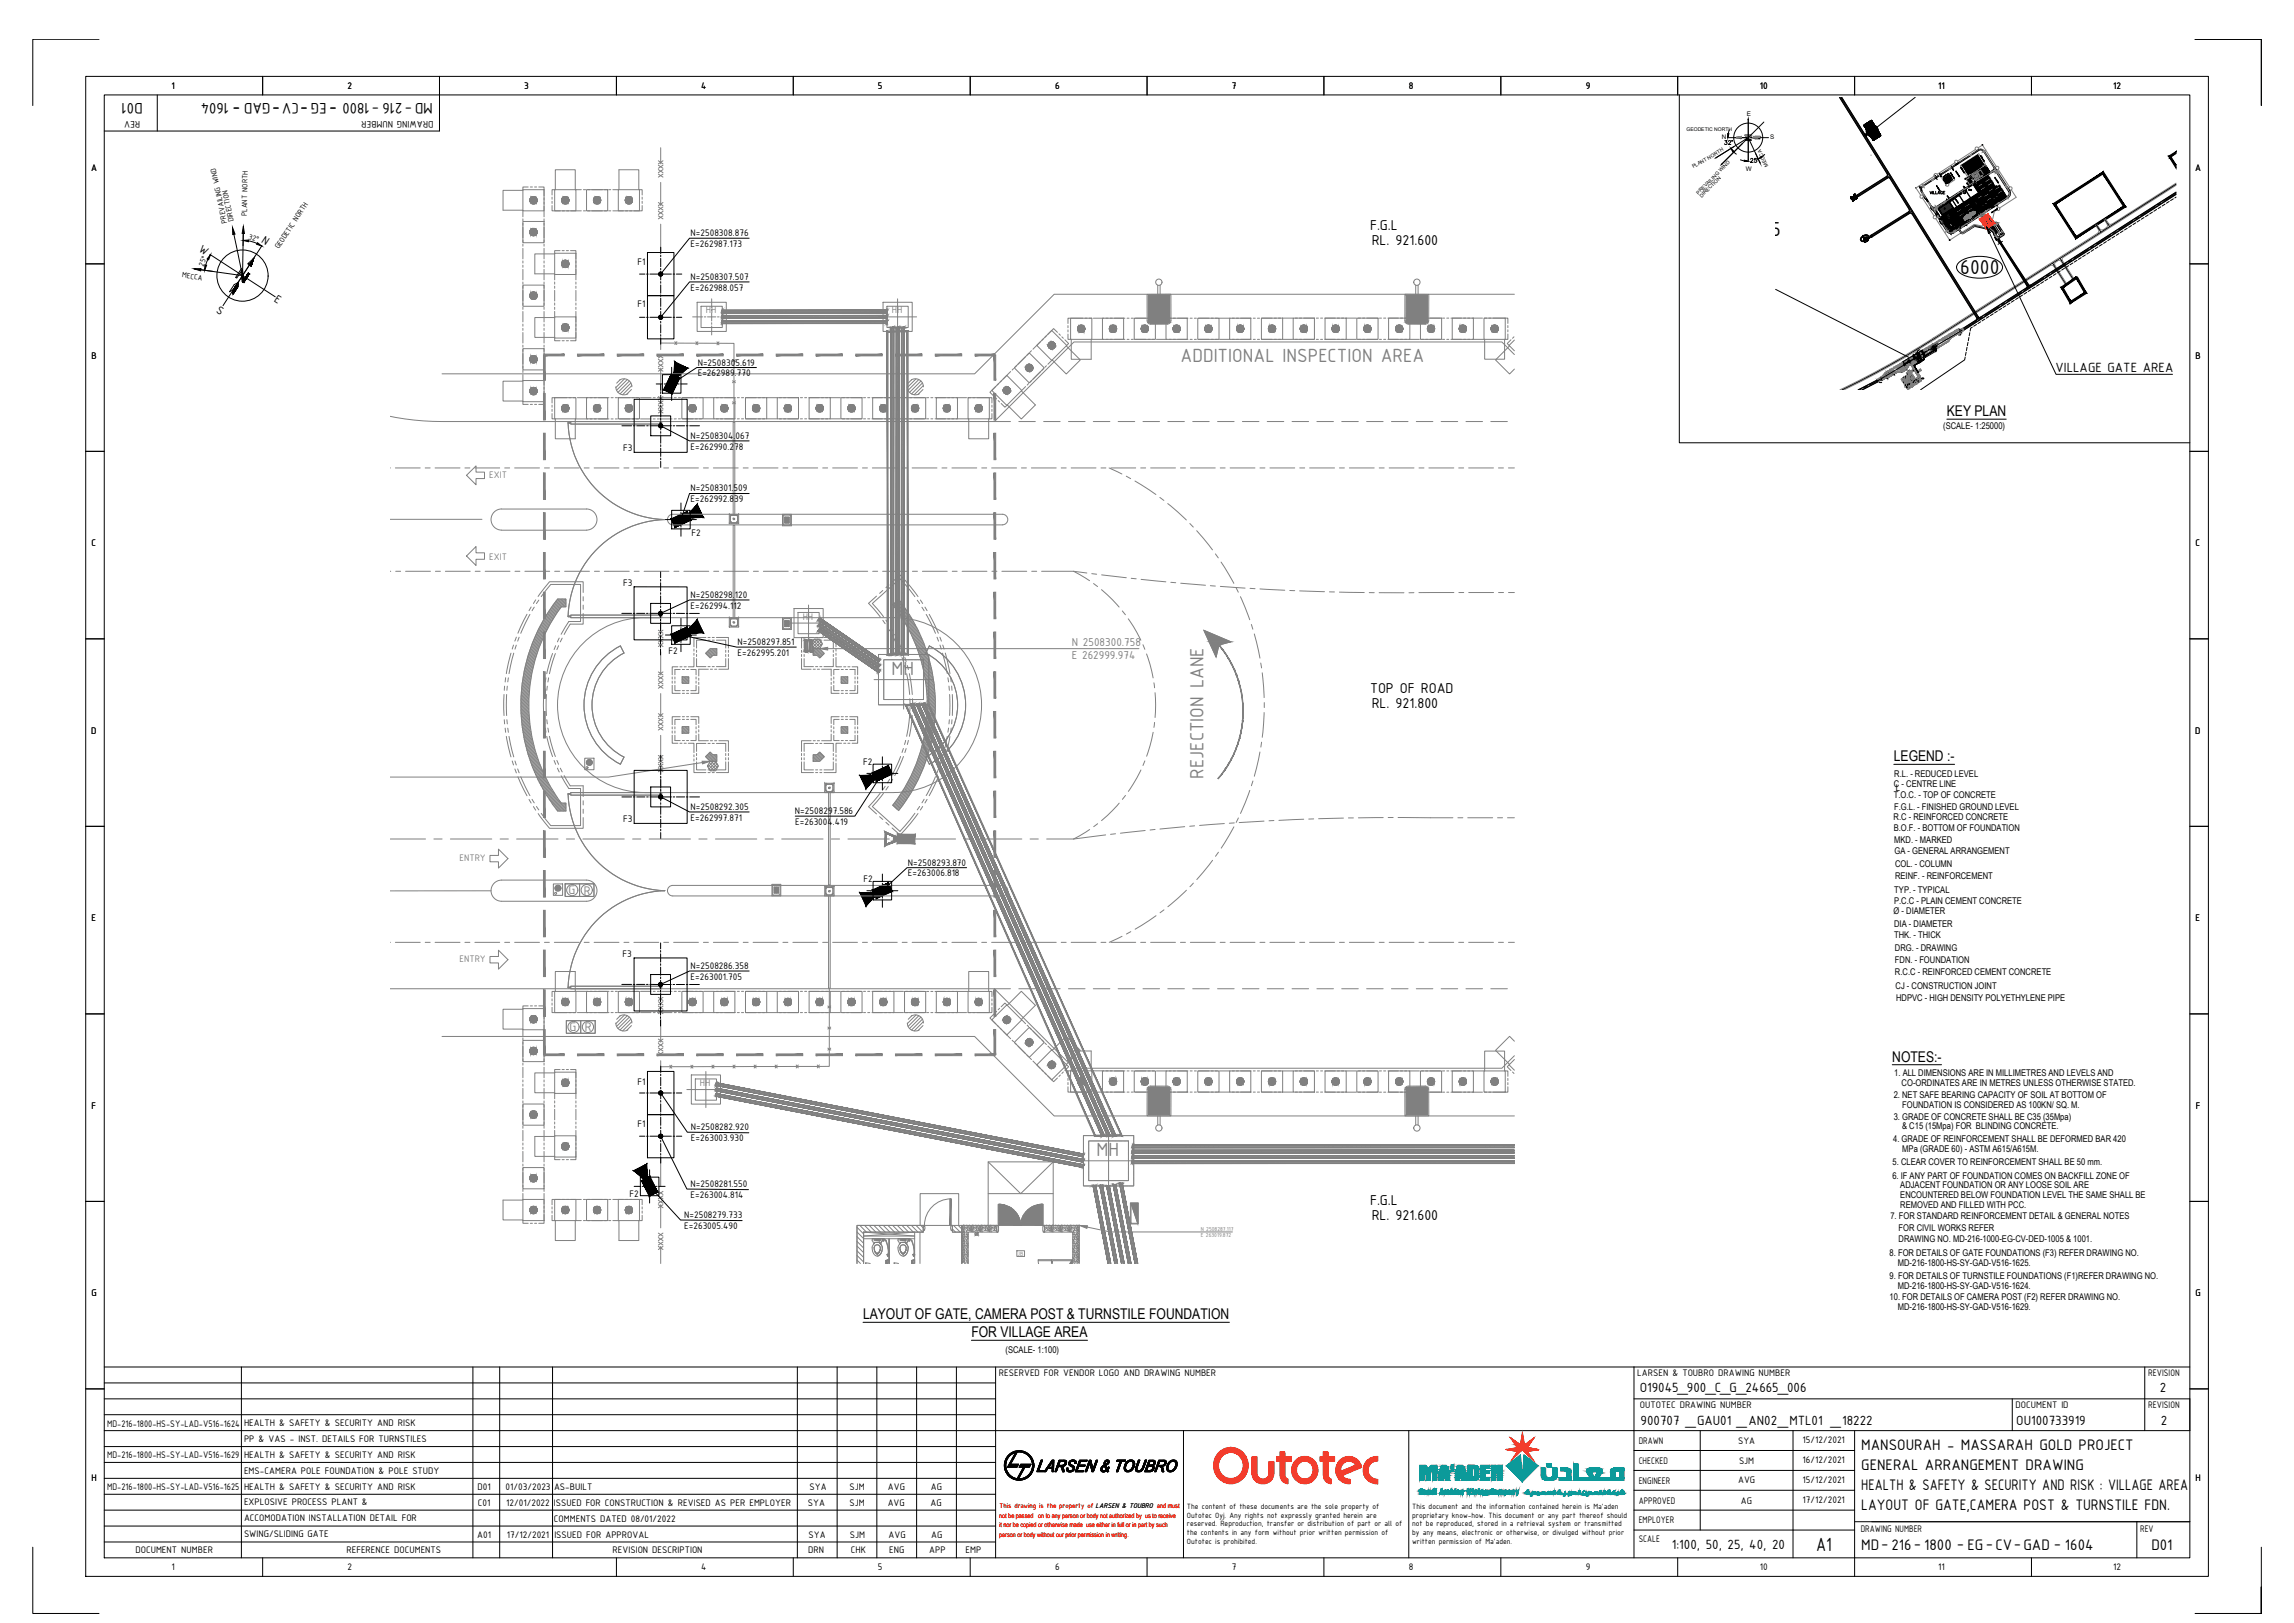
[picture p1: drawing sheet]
<svg xmlns="http://www.w3.org/2000/svg" width="1189mm" height="841mm" viewBox="0 0 1189 841" stroke-linecap="round" stroke-linejoin="round" font-family="sans-serif">
<defs><g id="words">
<g font-size="11.2">
<text x="913" y="122">55</text>
<text x="1016" y="142">6000</text>
</g>
<g font-size="10.7" fill="#808080">
<text x="612" y="187">ADDITIONAL INSPECTION AREA</text>
<text x="462" y="350">MH</text>
<text x="624" y="403" transform="rotate(-90 624 403)">REJECTION LANE</text>
<text x="568" y="599">MH</text>
</g>
<text font-size="10.7" x="941" y="803">A1</text>
<g font-size="8.5">
<text x="74" y="53" transform="rotate(180 74 53)">D01</text>
<text x="224" y="53" transform="rotate(180 224 53)">MD-216 -1800 -EG -CV-GAD - 1604</text>
<text x="124" y="54" transform="rotate(180 124 54)">-</text>
<text x="145" y="54" transform="rotate(180 145 54)">-</text>
<text x="160" y="54" transform="rotate(180 160 54)">-</text>
<text x="175" y="54" transform="rotate(180 175 54)">-</text>
<text x="965" y="752">MANSOURAH - MASSARAH GOLD PROJECT</text>
<text x="965" y="762">GENERAL ARRANGEMENT DRAWING</text>
<text x="965" y="772">HEALTH &amp; SAFETY &amp; SECURITY AND RISK : VILLAGE AREA</text>
<text x="965" y="783">LAYOUT OF GATE,CAMERA POST &amp; TURNSTILE FDN.</text>
<text x="965" y="803">MD-216-1800 - EG-CV-GAD - 1604</text>
<text x="1115" y="803">D01</text>
</g>
<g font-size="8">
<text x="710" y="119">F.G.L</text>
<text x="711" y="127">RL. 921.600</text>
<text x="710" y="359">TOP OF ROAD</text>
<text x="711" y="367">RL. 921.800</text>
<text x="710" y="624">F.G.L</text>
<text x="711" y="632">RL. 921.600</text>
</g>
<g font-size="7.7">
<text x="1009" y="216">KEY PLAN</text>
<text x="981" y="394">LEGEND :-</text>
<text x="981" y="550">NOTES:-</text>
<text x="447" y="684">LAYOUT OF GATE, CAMERA POST &amp; TURNSTILE FOUNDATION</text>
<text x="503" y="693">FOR VILLAGE AREA</text>
</g>
<g font-size="7.5">
<text x="1065" y="193">VILLAGE GATE AREA</text>
<text x="850" y="721">O19045_900_C_G_24665_006</text>
<text x="1119" y="721">2</text>
<text x="850" y="739">900707 _GAU01 _AN02_MTL01 _18222</text>
<text x="1045" y="739">OU100733919</text>
<text x="1120" y="739">2</text>
<text x="866" y="803">1:100, 50, 25, 40, 20</text>
</g>
<g font-size="7" fill="#808080">
<text x="295" y="464">G</text>
<text x="303" y="464">R</text>
<text x="295" y="534">G</text>
<text x="303" y="535">R</text>
</g>
<g font-size="6.4">
<text x="135" y="125" transform="rotate(33 135 125)">N</text>
<text x="103" y="130" transform="rotate(33 103 130)">W</text>
<text x="142" y="156" transform="rotate(33 142 156)">E</text>
<text x="112" y="162" transform="rotate(33 112 162)">S</text>
</g>
<g font-size="6.4" fill="#808080">
<text x="555" y="335">N 2508300.758</text>
<text x="555" y="342">E 262999.974</text>
</g>
<g font-size="5.3">
<text x="89" y="46">1</text>
<text x="180" y="46">2</text>
<text x="272" y="46">3</text>
<text x="363" y="46">4</text>
<text x="455" y="46">5</text>
<text x="547" y="46">6</text>
<text x="638" y="46">7</text>
<text x="730" y="46">8</text>
<text x="822" y="46">9</text>
<text x="912" y="46">10</text>
<text x="1004" y="46">11</text>
<text x="1095" y="46">12</text>
<text x="73" y="63" transform="rotate(180 73 63)">REV</text>
<text x="225" y="63" transform="rotate(180 225 63)">DRAWING NUMBER</text>
<text x="47" y="89">A</text>
<text x="1138" y="89">A</text>
<text x="358" y="122">N=2508308.876</text>
<text x="358" y="128">E=262987.173</text>
<text x="330" y="137">F1</text>
<text x="358" y="145">N=2508307.507</text>
<text x="358" y="151">E=262988.057</text>
<text x="330" y="159">F1</text>
<text x="47" y="186">B</text>
<text x="1138" y="186">B</text>
<text x="362" y="189">N=2508305.619</text>
<text x="362" y="195">E=262989.770</text>
<text x="358" y="227">N=2508304.067</text>
<text x="323" y="234">F3</text>
<text x="358" y="233">E=262990.278</text>
<text x="358" y="255">N=2508301.509</text>
<text x="358" y="260">E=262992.839</text>
<text x="358" y="278">F2</text>
<text x="47" y="283">C</text>
<text x="1138" y="283">C</text>
<text x="323" y="303">F3</text>
<text x="358" y="310">N=2508298.120</text>
<text x="358" y="315">E=262994.112</text>
<text x="382" y="334">N=2508297.851</text>
<text x="347" y="339">F2</text>
<text x="382" y="340">E=262995.201</text>
<text x="47" y="380">D</text>
<text x="1138" y="380">D</text>
<text x="447" y="396">F2</text>
<text x="358" y="420">N=2508292.305</text>
<text x="358" y="425">E=262997.871</text>
<text x="412" y="422">N=2508297.586</text>
<text x="323" y="426">F3</text>
<text x="412" y="427">E=263004.419</text>
<text x="471" y="449">N=2508293.870</text>
<text x="471" y="454">E=263006.818</text>
<text x="447" y="457">F2</text>
<text x="47" y="477">E</text>
<text x="1138" y="477">E</text>
<text x="323" y="496">F3</text>
<text x="358" y="502">N=2508286.358</text>
<text x="358" y="508">E=263001.705</text>
<text x="330" y="562">F1</text>
<text x="47" y="575">F</text>
<text x="1138" y="575">F</text>
<text x="330" y="584">F1</text>
<text x="358" y="586">N=2508282.920</text>
<text x="358" y="591">E=263003.930</text>
<text x="358" y="615">N=2508281.550</text>
<text x="326" y="620">F2</text>
<text x="358" y="621">E=263004.814</text>
<text x="355" y="631">N=2508279.733</text>
<text x="355" y="637">E=263005.490</text>
<text x="47" y="672">G</text>
<text x="1138" y="672">G</text>
<text x="518" y="713">RESERVED FOR VENDOR LOGO AND DRAWING NUMBER</text>
<text x="849" y="713">LARSEN &amp; TOUBRO DRAWING NUMBER</text>
<text x="1113" y="713">REVISION</text>
<text x="850" y="730">OUTOTEC DRAWING NUMBER</text>
<text x="1045" y="730">DOCUMENT ID</text>
<text x="1113" y="730">REVISION</text>
<text x="56" y="739">MD-216-1800-HS-SY-LAD-V516-1624</text>
<text x="126" y="739">HEALTH &amp; SAFETY &amp; SECURITY AND RISK</text>
<text x="126" y="747">PP &amp; VAS - INST. DETAILS FOR TURNSTILES</text>
<text x="849" y="748">DRAWN</text>
<text x="901" y="748">SYA</text>
<text x="934" y="748">15/12/2021</text>
<text x="56" y="756">MD-216-1800-HS-SY-LAD-V516-1629</text>
<text x="126" y="755">HEALTH &amp; SAFETY &amp; SECURITY AND RISK</text>
<text x="849" y="759">CHECKED</text>
<text x="901" y="758">SJM</text>
<text x="934" y="758">16/12/2021</text>
<text x="47" y="768">H</text>
<text x="126" y="764">EMS-CAMERA POLE FOUNDATION &amp; POLE STUDY</text>
<text x="1138" y="768">H</text>
<text x="56" y="772">MD-216-1800-HS-SY-LAD-V516-1625</text>
<text x="126" y="772">HEALTH &amp; SAFETY &amp; SECURITY AND RISK</text>
<text x="247" y="772">D01</text>
<text x="262" y="772">01/03/2023</text>
<text x="287" y="772">AS-BUILT</text>
<text x="420" y="772">SYA</text>
<text x="440" y="772">SJM</text>
<text x="460" y="772">AVG</text>
<text x="482" y="772">AG</text>
<text x="849" y="769">ENGINEER</text>
<text x="901" y="769">AVG</text>
<text x="934" y="768">15/12/2021</text>
<text x="849" y="779">APPROVED</text>
<text x="902" y="779">AG</text>
<text x="934" y="779">17/12/2021</text>
<text x="126" y="780">EXPLOSIVE PROCESS PLANT &amp;</text>
<text x="248" y="780">C01</text>
<text x="262" y="780">12/01/2022</text>
<text x="287" y="780">ISSUED FOR CONSTRUCTION &amp; REVISED AS PER EMPLOYER</text>
<text x="419" y="780">SYA</text>
<text x="440" y="780">SJM</text>
<text x="460" y="780">AVG</text>
<text x="482" y="780">AG</text>
<text x="126" y="788">ACCOMODATION INSTALLATION DETAIL FOR</text>
<text x="287" y="789">COMMENTS DATED 08/01/2022</text>
<text x="849" y="789">EMPLOYER</text>
<text x="126" y="797">SWING/SLIDING GATE</text>
<text x="247" y="797">A01</text>
<text x="263" y="797">17/12/2021</text>
<text x="287" y="797">ISSUED FOR APPROVAL</text>
<text x="419" y="797">SYA</text>
<text x="440" y="797">SJM</text>
<text x="460" y="797">AVG</text>
<text x="483" y="797">AG</text>
<text x="964" y="794">DRAWING NUMBER</text>
<text x="1109" y="794">REV</text>
<text x="849" y="799">SCALE</text>
<text x="70" y="805">DOCUMENT NUMBER</text>
<text x="180" y="805">REFERENCE DOCUMENTS</text>
<text x="317" y="805">REVISION DESCRIPTION</text>
<text x="419" y="805">DRN</text>
<text x="441" y="805">CHK</text>
<text x="461" y="805">ENG</text>
<text x="482" y="805">APP</text>
<text x="500" y="805">EMP</text>
<text x="89" y="814">1</text>
<text x="180" y="814">2</text>
<text x="363" y="814">4</text>
<text x="455" y="814">5</text>
<text x="547" y="814">6</text>
<text x="638" y="814">7</text>
<text x="730" y="814">8</text>
<text x="822" y="814">9</text>
<text x="912" y="814">10</text>
<text x="1004" y="814">11</text>
<text x="1095" y="814">12</text>
</g>
<g font-size="5.3" fill="#808080">
<text x="366" y="162">HH</text>
<text x="462" y="162">HH</text>
<text x="254" y="248">EXIT</text>
<text x="254" y="290">EXIT</text>
<text x="416" y="321">HH</text>
<text x="238" y="446">ENTRY</text>
<text x="238" y="499">ENTRY</text>
<text x="363" y="563">HH</text>
</g>
<g font-size="4.8">
<text x="1007" y="222">(SCALE- 1:25000)</text>
<text x="982" y="408">C - CENTRE LINE</text>
<text x="982" y="403">R.L. - REDUCED LEVEL</text>
<text x="982" y="414">T.O.C. - TOP OF CONCRETE</text>
<text x="983" y="410">L</text>
<text x="982" y="420">F.G.L. - FINISHED GROUND LEVEL</text>
<text x="981" y="425">R.C - REINFORCED CONCRETE</text>
<text x="981" y="431">B.O.F. - BOTTOM OF FOUNDATION</text>
<text x="982" y="437">MKD. - MARKED</text>
<text x="982" y="443">GA - GENERAL ARRANGEMENT</text>
<text x="982" y="449">COL. - COLUMN</text>
<text x="982" y="456">REINF. - REINFORCEMENT</text>
<text x="982" y="463">TYP. - TYPICAL</text>
<text x="981" y="474">Ø - DIAMETER</text>
<text x="982" y="469">P.C.C - PLAIN CEMENT CONCRETE</text>
<text x="982" y="486">THK. - THICK</text>
<text x="982" y="480">DIA - DIAMETER</text>
<text x="982" y="493">DRG. - DRAWING</text>
<text x="982" y="499">FDN. - FOUNDATION</text>
<text x="982" y="505">R.C.C - REINFORCED CEMENT CONCRETE</text>
<text x="982" y="513">CJ - CONSTRUCTION JOINT</text>
<text x="983" y="519">HDPVC - HIGH DENSITY POLYETHYLENE PIPE</text>
<text x="982" y="558">1. ALL DIMENSIONS ARE IN MILLIMETRES AND LEVELS AND</text>
<text x="986" y="563">CO-ORDINATES ARE IN METRES UNLESS OTHERWISE STATED.</text>
<text x="981" y="569">2. NET SAFE BEARING CAPACITY OF SOIL AT BOTTOM OF</text>
<text x="986" y="574">FOUNDATION IS CONSIDERED AS 100KN/ SQ. M.</text>
<text x="981" y="580">3. GRADE OF CONCRETE SHALL BE C35 (35Mpa)</text>
<text x="986" y="585">&amp; C15 (15Mpa) FOR BLINDING CONCRETE.</text>
<text x="981" y="592">4. GRADE OF REINFORCEMENT SHALL BE DEFORMED BAR 420</text>
<text x="986" y="597">MPa (GRADE 60) - ASTM A615/A615M.</text>
<text x="981" y="604">5. CLEAR COVER TO REINFORCEMENT SHALL BE 50 mm.</text>
<text x="981" y="611">6. IF ANY PART OF FOUNDATION COMES ON BACKFILL ZONE OF</text>
<text x="985" y="616">ADJACENT FOUNDATION OR ANY LOOSE SOIL ARE</text>
<text x="985" y="621">ENCOUNTERED BELOW FOUNDATION LEVEL THE SAME SHALL BE</text>
<text x="985" y="626">REMOVED AND FILLED WITH PCC.</text>
<text x="980" y="632">7. FOR STANDARD REINFORCEMENT DETAIL &amp; GENERAL NOTES</text>
<text x="984" y="638">FOR CIVIL WORKS REFER</text>
<text x="984" y="644">DRAWING NO. MD-216-1000-EG-CV-DED-1005 &amp; 1001.</text>
<text x="979" y="651">8. FOR DETAILS OF GATE FOUNDATIONS (F3) REFER DRAWING NO.</text>
<text x="984" y="656">MD-216-1800-HS-SY-GAD-V516-1625.</text>
<text x="979" y="663">9. FOR DETAILS OF TURNSTILE FOUNDATIONS (F1)REFER DRAWING NO.</text>
<text x="984" y="668">MD-216-1800-HS-SY-GAD-V516-1624.</text>
<text x="979" y="674">10. FOR DETAILS OF CAMERA POST (F2) REFER DRAWING NO.</text>
<text x="984" y="679">MD-216-1800-HS-SY-GAD-V516-1629.</text>
<text x="521" y="701">(SCALE- 1:100)</text>
</g>
<g font-size="4.3">
<text x="128" y="112" transform="rotate(-89 128 112)">PLANT NORTH</text>
<text x="118" y="115" transform="rotate(-102 118 115)">PREVAILING WIND</text>
<text x="121" y="115" transform="rotate(-102 121 115)">DIRECTION</text>
<text x="129" y="124" transform="rotate(17 129 124)">32°</text>
<text x="145" y="129" transform="rotate(-57 145 129)">GEODETIC NORTH</text>
<text x="94" y="144" transform="rotate(8 94 144)">MECCA</text>
<text x="106" y="138" transform="rotate(-70 106 138)">25°</text>
<text x="615" y="782">The content of these documents are the sole property of</text>
<text x="732" y="782">This document and the information contained herein is Ma'aden</text>
<text x="615" y="786">Outotec Oyj. Any rights not expressly granted herein are</text>
<text x="615" y="791">reserved. Reproduction, transfer or distribution of part or all of</text>
<text x="732" y="786">proprietary know-how. This document or any part thereof should</text>
<text x="732" y="791">not be reproduced, stored in a retrieval system or transmitted</text>
<text x="615" y="796">the contents in any form without prior written permission of</text>
<text x="732" y="796">by any means, electronic or otherwise, or divulged without prior</text>
<text x="615" y="800">Outotec is prohibited.</text>
<text x="732" y="800">written permission of Ma'aden.</text>
</g>
<text font-size="3.8" fill="#f00" x="518" y="782">This drawing is the property of LARSEN &amp; TOUBRO and must</text>
<text font-size="3.5" x="1028" y="94">D2</text>
<g font-size="3.5" fill="#f00">
<text x="518" y="787">not be passed on to any person or body not authorized by us to receive</text>
<text x="518" y="792">it nor be copied or otherwise made use either in full or in part by such</text>
<text x="518" y="796">person or body without our prior permission in writing.</text>
</g>
<g font-size="3.3">
<text x="905" y="60">E</text>
<text x="892" y="72">N</text>
<text x="917" y="72">S</text>
<text x="905" y="88">W</text>
</g>
<text font-size="3.3" fill="#808080" x="527" y="651">JB</text>
<g font-size="3.2" fill="#808080">
<text x="622" y="638">N 2508287.117</text>
<text x="622" y="641">E 263019.872</text>
</g>
<g font-size="3.1" fill="#808080">
<text x="1025" y="90">10</text>
<text x="1023" y="93">6</text>
<text x="1023" y="90">24</text>
<text x="1023" y="111" transform="rotate(-90 1023 111)">B3</text>
<text x="1032" y="120">13</text>
<text x="407" y="270">0</text>
<text x="407" y="271">8</text>
<text x="407" y="272">2</text>
<text x="407" y="323">0</text>
<text x="407" y="326">2</text>
<text x="400" y="462">9</text>
<text x="400" y="464">3</text>
<text x="402" y="462">7</text>
<text x="402" y="464">1</text>
</g>
<g font-size="3.1">
<text x="1012" y="95" transform="rotate(-90 1012 95)">11</text>
<text x="1017" y="94">1</text>
<text x="1021" y="97" transform="rotate(-90 1021 97)">23</text>
<text x="1024" y="97">D1</text>
<text x="1027" y="100">D3</text>
<text x="1028" y="102">C2</text>
<text x="1033" y="99" transform="rotate(-90 1033 99)">C3</text>
<text x="1033" y="98">C4</text>
<text x="1033" y="98" transform="rotate(-90 1033 98)">D4</text>
<text x="1035" y="100">C8</text>
<text x="1018" y="107">B4</text>
<text x="1024" y="103">C1</text>
<text x="1029" y="104">C6</text>
<text x="1029" y="107" transform="rotate(-90 1029 107)">C5</text>
<text x="1033" y="103">C7</text>
<text x="1013" y="110">B2</text>
<text x="1016" y="114">B1</text>
<text x="1011" y="119">V</text>
<text x="1036" y="122" transform="rotate(-90 1036 122)">15</text>
</g>
<g font-size="2.6">
<text x="874" y="68">GEODETIC NORTH</text>
<text x="878" y="87" transform="rotate(-30 878 87)">PLANT NORTH</text>
<text x="916" y="86" transform="rotate(-115 916 86)">MECCA</text>
<text x="1021" y="93">3</text>
<text x="880" y="101" transform="rotate(-45 880 101)">PREVAILING WIND</text>
<text x="882" y="103" transform="rotate(-45 882 103)">DIRECTION</text>
<text x="1020" y="106">3</text>
<text x="1021" y="107">A</text>
<text x="1021" y="107">1</text>
<text x="1007" y="109">2</text>
<text x="1013" y="112">G</text>
<text x="1015" y="114">G</text>
<text x="1016" y="110">A</text>
<text x="1017" y="111">3</text>
<text x="1017" y="112">A</text>
<text x="1021" y="108">3</text>
<text x="1022" y="109">1</text>
<text x="1033" y="114" transform="rotate(-90 1033 114)">SB</text>
<text x="1031" y="115">SB</text>
<text x="967" y="125">UP</text>
<text x="967" y="126" transform="rotate(-90 967 126)">UP</text>
<text x="987" y="197">V1</text>
<text x="988" y="196">V1</text>
<text x="988" y="197">V2</text>
<text x="990" y="198">1</text>
<text x="989" y="198">2</text>
</g>
<g font-size="2.6" fill="#808080">
<text x="1018" y="114">4</text>
<text x="1019" y="111">G</text>
<text x="1022" y="109">A</text>
<text x="988" y="197">UP</text>
<text x="989" y="198">3</text>
<text x="990" y="197">4</text>
<text x="990" y="198" transform="rotate(-90 990 198)">V2</text>
<text x="990" y="197">3</text>
<text x="990" y="197">2</text>
<text x="988" y="199">4</text>
<text x="989" y="199">3</text>
<text x="989" y="199">1</text>
<text x="408" y="270">*</text>
<text x="408" y="323">*</text>
</g>
<text font-size=".7" x="996" y="196">62</text>
<g font-size=".2">
<text x="1015" y="174">E=262389.665</text>
<text x="1015" y="174">N=2508439.279</text>
<text x="1002" y="179" transform="rotate(-31 1002 179)">3-150∅ HDPVC CONDUITS</text>
<text x="1003" y="179" transform="rotate(-32 1003 179)">1-100∅ HDPVC CONDUIT</text>
<text x="991" y="184" transform="rotate(-28 991 184)">HH-0007</text>
<text x="992" y="186" transform="rotate(-31 992 186)">HH-0004</text>
<text x="993" y="183" transform="rotate(-30 993 183)">HH-0008</text>
<text x="994" y="182" transform="rotate(-29 994 182)">CONCRETE ENCASED</text>
<text x="994" y="182" transform="rotate(-29 994 182)">CONDUIT BANK</text>
<text x="995" y="184" transform="rotate(-28 995 184)">HH-0003</text>
<text x="995" y="184" transform="rotate(-30 995 184)">C OF ROAD</text>
<text x="995" y="184" transform="rotate(-27 995 184)">L</text>
<text x="996" y="181" transform="rotate(-30 996 181)">HH-0009</text>
<text x="997" y="183" transform="rotate(-30 997 183)">CONCRETE ENCASED</text>
<text x="997" y="183" transform="rotate(-29 997 183)">CONDUIT BANK</text>
<text x="998" y="185" transform="rotate(-27 998 185)">HH-0010</text>
<text x="999" y="181" transform="rotate(-31 999 181)">1-100∅ HDPVC CONDUIT</text>
<text x="1001" y="182" transform="rotate(-29 1001 182)">(1.2M.X1.2M.X1.8M. DEPTH)</text>
<text x="1001" y="182" transform="rotate(-30 1001 182)">PULL PIT-1</text>
<text x="1001" y="183" transform="rotate(-30 1001 183)">(1.2M.X1.2M.X1.5M. DEPTH)</text>
<text x="1002" y="182" transform="rotate(-30 1002 182)">PULL PIT-2</text>
<text x="1003" y="181" transform="rotate(-108 1003 181)">Y</text>
<text x="1003" y="181" transform="rotate(-117 1003 181)">Y</text>
<text x="1004" y="182" transform="rotate(-29 1004 182)">3-150∅ HDPVC CONDUITS</text>
<text x="986" y="189" transform="rotate(-30 986 189)">HH-0006</text>
<text x="987" y="188" transform="rotate(-30 987 188)">CONCRETE ENCASED</text>
<text x="988" y="188" transform="rotate(-29 988 188)">CONDUIT BANK</text>
<text x="989" y="187" transform="rotate(-33 989 187)">HH-0005</text>
<text x="994" y="188" transform="rotate(-30 994 188)">HH-0001</text>
<text x="996" y="187" transform="rotate(-28 996 187)">MH-0001</text>
<text x="996" y="186" transform="rotate(-28 996 186)">HH-0002</text>
<text x="974" y="198">E=262106.199</text>
<text x="974" y="198">N=2508911.543</text>
</g>
</g></defs>
<!-- layer: 0 -->
<path d="M336 131h13v22h-13z" fill="none" stroke="#000" stroke-width=".52"/>
<!-- layer: 000 SAS VAS KEYPLAN -->
<g fill="none" stroke="#808080" stroke-width=".52">
<path d="M512 619h34M444 638l4 4M444 636l4 3M446 635l3 3M448 638l26 3h-26l26-3v17M448 635l3 3M450 635l4 3M453 635l3 3M455 635l4 3M458 635l3 3M460 635l4 3M463 635l3 3"/>
<path d="M465 635l3 3M467 635l4 3M470 635l3 3M472 635l4 3M475 635l3 3M477 638v17M477 635v-16h20v16M477 635l1 1M478 635h-34v20v-20h34v3h-30v17v-17M478 635v3h-30M478 635h16M479 635v1v2v-1"/>
<path d="M492 621h1v14h-1zM493 621a14 14 0 0 0-14 14M493 635v1v2v-1M494 635v3h4M494 635h4M494 637l1 1M494 635l4 3M497 635l1 2M498 635h19v3h-15v17M498 635v20M498 639h.1M498 638h.1"/>
<path d="M498 636h.1M499 635h.1M499 640h.1M499 638h.1M499 636h.1M499 637h.1M499 639h.1M500 637h.1M500 636h.1M500 638h.1M500 635h.1M500 639h.1"/>
<path d="M500 639v1M500 640h.1M501 636h.1M501 638h.1M501 639h.1M501 639v1M501 637h.1M501 640h.1M501 635h.1M501 638h1M501 640h1M502 638h.1"/>
<path d="M502 637h.1M502 635h.1M502 636h.1M502 639h.1M502 640h.1M503 637h.1M503 635h.1M503 636h.1M503 638h.1M503 636v1M504 638h.1M504 636h.1"/>
<path d="M504 637h.1M504 635h.1M504 637h1M505 638h.1M505 636h.1M505 635h.1M505 638h-1M505 636h-1M505 637h.1M506 636h.1M506 637h.1M506 638h.1"/>
<path d="M506 635h.1M507 638h.1M507 636h.1M507 637h.1M507 635h.1M507 636v1M508 636h.1M508 638h.1M508 637h.1M508 635h.1M509 635h.1M509 638h.1"/>
<path d="M509 637h.1M509 636h.1M510 636h.1M510 638h.1M510 637h.1M510 635h.1M511 637h.1M511 636h.1M511 638h.1M511 635h.1M512 638h.1M512 637h.1"/>
<path d="M512 635h.1M512 636h.1M512 636v1M512 635v-33l17 17 17-17v33M512 636h1M513 637h.1M513 636h.1M513 638h.1M513 635h.1M514 637h.1M514 635h.1M514 638h.1"/>
<path d="M514 636h.1M515 636h.1M515 637h.1M515 635h.1M515 638h.1M516 636h.1M516 635h.1M516 637h-1M516 638h.1M516 637h.1M517 637h.1M517 636h.1"/>
<path d="M517 638h.1M517 636h-1M517 635v1v2v1v-1M517 624h1v11h-1zM518 624a11 11 0 0 1 11 11 11 11 0 0 1 11-11M540 624h1v11h-1zM541 635l-1 1v2l1 1v-1M541 637h.1M541 638h.1M541 636h.1M541 635h.1M542 638h-1"/>
<path d="M542 636h.1M542 636h-1M542 637h.1M542 638h.1M542 635h.1M543 636h.1M543 637v1M543 637h.1M543 638h.1M543 635h.1M544 636h.1M544 638h.1"/>
<path d="M544 637h.1M544 635h.1M544 636v1M545 638h.1M545 636h.1M545 637h.1M545 635h.1M546 638h.1M546 637h.1M546 636h.1M546 635h.1M547 636h.1"/>
<path d="M547 638h.1M547 637h.1M547 635h.1M547 637v1M548 636h.1M548 638h.1M548 637h.1M548 635h.1M548 637h1M549 635h.1M549 637h.1M549 636h.1"/>
<path d="M549 638h.1M549 636v1M549 636h1M550 636h.1M550 637h.1M550 638h.1M550 635h.1M550 637h1M551 635h.1M551 637h.1M551 638h.1M551 636h.1"/>
<path d="M551 636h1M552 637h.1M552 635h.1M552 636h.1M552 637v1M552 638h.1M553 635h.1M553 637h-1M553 638h.1M553 636h.1M553 637h.1M553 637h1"/>
<path d="M553 636h1M554 636h-1M554 638h.1M554 636v1M554 636h.1M554 637h.1M554 635h.1M555 636h.1M555 637h.1M555 638h.1M555 635h.1M556 637h.1"/>
<path d="M556 636h.1M556 638h.1M556 639h.1M556 639l1 1M556 640h.1M556 635h.1M556 637v1M557 637h.1M557 636h.1M557 639h.1M557 638h.1M557 640h.1"/>
<path d="M557 635h.1M558 636h.1M558 638h.1M558 637h.1M558 639h.1M558 640h.1M558 635h.1M558 639v1M558 636v1M559 635h.1M559 640h.1M559 638h.1"/>
<path d="M559 636h.1M559 637h.1M559 639h.1M444 653l2 2M444 651l4 3M444 648l4 4M444 646l4 3M444 643l4 4M444 641l4 3M448 642h26M449 654l2 1M449 655h.1"/>
<path d="M452 642h5v1M452 648a2.4 2.4 0 0 0 3 3 2.4 2.4 0 0 0 2-3M452 648v-2l1-2h3l1 2v2M453 648a1.8 1.8 0 0 1 0-2 1.8 1.8 0 0 1 3 0 1.8 1.8 0 0 1 0 2M453 648l1 1M453 648h.1M454 649v1M454 649h.1M454 642v1M454 650h1M454 642l-1 1h1M454 650h.1"/>
<path d="M455 650h.1M455 642v1zM455 642h.1M455 643h.1M455 642h1M455 642h1v1h-1M456 649l-1 1M456 649h.1M456 643v-1v1M456 648v1M456 648h.1M457 643v-1h-5l1 3"/>
<path d="M457 643l-1 2M458 642h.1M458 643h.1M458 643v-1l1 1M458 642v1M458 642l1 1M459 643h.1M459 643l1 4v3M459 653v2M459 643l1 3 1 4M460 653v2M460 655h.1"/>
<path d="M460 653h.1M460 655v-2h1v2v-13v13M460 653h-1v2h1M460 650h.1M460 650v1v-1M460 650h1M461 650l-1 1v-1M461 650h.1M461 650h-1M463 655h1M463 654l3 1M465 642h6v1"/>
<path d="M466 648l-1-2 2-2h2l2 2-1 2M466 648a2.3 2.3 0 0 0 1 3 2.3 2.3 0 0 0 3-1M467 648a1.8 1.8 0 0 1 0-2 1.8 1.8 0 0 1 2 0 1.8 1.8 0 0 1 0 2M467 648h.1M467 648v1M467 649l1 1M467 649h.1M467 642l1 1M468 642l-2 1h1M468 650h.1M468 642v1zM468 642h1"/>
<path d="M468 643h1M469 642v1zM469 642v1M469 649h.1M469 649l-1 1M469 648v1M469 648h.1M470 648v2M471 643l-1 2M471 643v-1h-6l1 3M471 642h.1M471 643h.1"/>
<path d="M471 642v1M472 642h-1M472 642l1 1M472 643l-1-1v1M472 643h.1M472 643l2 6M473 643h.1M473 643l1 6M473 653v2M473 653h.1M473 653h-1v2h1M473 650h.1"/>
<path d="M473 650h1M474 650v1v-1M474 650h.1M474 649v1M474 650l-1 1 1-1M474 653h-1v2M498 644h.1M498 648h.1M498 653h.1M498 650h.1M498 642h.1M498 647h.1"/>
<path d="M498 652h.1M498 640h.1M498 645h.1M498 649h.1M498 654h.1M499 645h.1M499 649h.1M499 654h.1M499 643h.1M499 647h.1M499 652h.1M499 649v1"/>
<path d="M499 651h.1M499 646h.1M499 642h.1M499 641h.1M499 650h.1M499 655h.1M499 644h.1M499 648h.1M499 653h.1M500 651h.1M500 646h.1M500 641h.1"/>
<path d="M500 645h.1M500 652h.1M500 648h.1M500 643h.1M500 654h.1M500 649h.1M500 642h.1M500 647h.1M500 644h.1M500 653h.1M500 653v1M500 650h.1"/>
<path d="M500 655h.1M500 647v1M501 641h.1M501 645h.1M501 650h.1M501 655h.1M501 652h.1M501 647h.1M501 643h.1M501 644h.1M501 649h.1M501 653h.1"/>
<path d="M501 648h.1M501 646h.1M501 651h.1M501 654h.1M501 642h.1M501 648h1M501 652h1M501 643h1M501 644h1M501 649h1M501 653h1M502 642h.1"/>
<path d="M502 647h.1M502 652h.1M502 651h.1M502 646h.1M502 645h.1M502 649h.1M502 654h.1M502 641h.1M502 650h.1M502 653h.1M502 648h.1M502 644h.1"/>
<path d="M502 655h.1M556 652h.1M556 647h.1M556 643h.1M556 655v-17h-15v-3h18v20M556 644h.1M556 649h.1M556 653h.1M556 648h.1M556 641h.1M556 646h.1M556 650h.1"/>
<path d="M556 644h1M556 649h1M556 653h1M556 651h.1M556 645h.1M556 654h.1M556 642h.1M557 651h.1M557 641h.1M557 646h.1M557 645h.1M557 650h.1"/>
<path d="M557 655h.1M557 643h.1M557 648h.1M557 652h.1M557 644h.1M557 649h.1M557 653h.1M557 642h.1M557 647h.1M557 654h.1M557 641v1M558 650h.1"/>
<path d="M558 646h.1M558 641h.1M558 642h.1M558 647h.1M558 651h.1M558 652h.1M558 643h.1M558 648h.1M558 649h.1M558 645h.1M558 654h.1M558 644h.1"/>
<path d="M558 653h.1M558 653v1M558 654v1M558 645v1M558 655h.1M558 646v1M559 645h.1M559 649h.1M559 654h.1M559 643h.1M559 644v1M559 647h.1"/>
<path d="M559 652h.1M559 649v1M559 651h.1M559 646h.1M559 642h.1M559 641h.1M559 650h.1M559 655h.1M559 648h.1M559 653h.1M559 643v1M559 644h.1"/>
<circle cx="454" cy="643" r=".4"/>
<circle cx="454" cy="643" r=".1"/>
<circle cx="458" cy="642" r=".2"/>
<circle cx="458" cy="642" r=".1"/>
<circle cx="460" cy="650" r=".1"/>
<circle cx="460" cy="650" r=".2"/>
<circle cx="468" cy="643" r=".4"/>
<circle cx="468" cy="643" r=".1"/>
<circle cx="471" cy="642" r=".1"/>
<circle cx="471" cy="642" r=".2"/>
<circle cx="473" cy="650" r=".1"/>
<circle cx="473" cy="650" r=".2"/>
<circle cx="474" cy="650" r=".1"/>
</g>
<path d="M492 621v14l1-14zM493 621v14h-1z" fill="#808080" stroke="#808080" stroke-width=".52"/>
<!-- layer: 000-SAS SUPPORT BUILDING -->
<path d="M512 602h34" fill="none" stroke="#808080" stroke-width=".52"/>
<g fill="#808080" stroke="#808080" stroke-width=".52">
<path d="M518 624h1z"/>
<path d="M539 624h1z"/>
<path d="M518 624h1zM518 624h1z"/>
<path d="M539 624h1zM537 624h3z"/>
<path d="M518 624h3zM518 624h3z"/>
<path d="M537 624l3 1v-1zM536 625l1-1 3 1z"/>
<path d="M518 624l4 1zM518 624l4 1z"/>
<path d="M536 625h4zM535 625h1h4z"/>
<path d="M518 625h5h-1zM518 625h5h-5z"/>
<path d="M535 625l5 1v-1zM534 626l1-1 5 1z"/>
<path d="M518 625l6 1-1-1zM518 625l6 1h-6z"/>
<path d="M534 626l6 1v-1zM533 627l1-1 6 1z"/>
<path d="M518 626l7 1-1-1zM518 626l7 1h-7z"/>
<path d="M533 627l7 1v-1zM533 627l7 1h-8z"/>
<path d="M518 627l8 1-1-1zM518 627l8 1h-8z"/>
<path d="M532 628l8 1v-1zM532 628l8 1h-9z"/>
<path d="M518 628l9 1-1-1zM518 628l9 1h-9z"/>
<path d="M531 629l9 1v-1zM531 629l9 1h-10z"/>
<path d="M518 629l10 1-1-1zM518 629l10 1h-10z"/>
<path d="M530 630l10 1v-1zM530 630l10 1h-10z"/>
<path d="M518 630l10 1v-1zM518 630l10 1h-10z"/>
<path d="M530 631l10 1v-1zM530 631l10 1h-11z"/>
<path d="M518 631l11 1-1-1zM518 631l11 1h-11z"/>
<path d="M529 632l11 2v-2zM529 632l11 2h-11z"/>
<path d="M518 632l11 2v-2zM518 632l11 2h-11z"/>
<path d="M529 634l11 1v-1zM529 634l11 1h-11z"/>
<path d="M518 634l11 1v-1zM518 634l11 1h-11z"/>
</g>
<!-- layer: 04 SAS-ANTI-CLIMB FENCE -->
<g fill="none" stroke="#808080" stroke-width=".52">
<path d="M342 178h8M350 177l1 2M351 178h10M351 177l-1 2M361 177l1 2M362 177l-1 2M362 178h10M372 177l1 2M373 177l-1 2M373 178h7v9M380 197l1 1M380 186l1 1"/>
<path d="M380 187v11M380 198v11M381 197l-1 1M381 186l-1 1M380 208l1 1M380 209v9M381 208l-1 1M430 512v9M429 521l2 1M429 532l2 1M430 522v10M430 533v10"/>
<path d="M431 521l-2 1M431 532l-2 1M347 552l1 2M348 553h-6M348 552l-1 2M348 553h10M358 552l1 2M359 552l-1 2M369 552l1 1M369 553h-10M370 553h10M370 552l-1 2"/>
<path d="M380 552l1 1M381 552l-1 1M391 552l1 1M391 553h-10M392 553h10M392 552l-1 1M402 552l1 1M403 552l-1 1M413 552l1 1M413 553h-10M414 553h10M414 552l-1 1"/>
<path d="M424 552l1 1M425 552l-1 1M429 543l2 1M430 544v9h-5M431 543l-2 1"/>
</g>
<!-- layer: 11 SAS-INTERCOM -->
<g fill="none" stroke="#808080" stroke-width=".52">
<path d="M303 393h5v6h-5zM304 395h3M304 396h3M304 394h3M305 394h1M305 396h1M287 458h5v6h-5zM288 460h3M288 459h2M288 461h3M288 461h2M288 462h2"/>
<circle cx="304" cy="398" r=".5"/>
<circle cx="305" cy="395" r="1.5"/>
<circle cx="288" cy="463" r=".5"/>
<circle cx="289" cy="460" r="1.5"/>
</g>
<!-- layer: 10 SAS-CAM-CEFX -->
<g fill="#808080" stroke="#808080" stroke-width=".52">
<path d="M463 433h2l-2 3zM465 433l-2 3h2z"/>
<path d="M464 436h1zM464 436h-1h2zM464 434l-1 2zM463 433v3l1-2zM463 433l2 1zM463 433l2 1v-1zM465 434v-1v3zM465 433v3z"/>
<path d="M459 431l5 2h-1zM459 431l4 2zM459 431v1v6zM459 432v6zM459 438l5-2-5 2zM459 438l5-2h-1zM464 433v3h-1zM463 433v3l1-3z"/>
<path d="M459 432l4 1zM459 432l4 1zM459 432v6zM459 432v6zM459 438l4-2zM459 437l4-1zM463 433v3zM463 433v3z"/>
<path d="M466 433h8l-8 4zM466 437h8v-4z"/>
<path d="M466 436l8 1zM466 436l8 1zM466 433v4zM466 433v4zM466 433h8zM466 433h8zM474 433l-1 4zM474 433v4z"/>
<path d="M465 437h9zM465 437h9zM465 433v4zM465 432v5zM465 432l9 1h-9zM465 432l9 1v-1zM474 433v-1v5zM474 432v5z"/>
</g>
<!-- layer: 05 SAS-ARM BARRIER -->
<g fill="none" stroke="#808080" stroke-width=".52">
<path d="M378 267h5v4h-5zM378 271h.1M378 267h.1M379 268l3-1v3l-3 1zM379 270h.1M379 268h.1M379 271h.1M379 267h.1M380 269h.1M380 267v-48h1v48M382 271h.1M382 267h.1"/>
<path d="M382 270h.1M382 268h.1M383 271h.1M383 267h.1M378 320h5v5h-5zM378 325h.1M378 320h.1M379 321h3v3h-3zM379 324h.1M379 321h.1M380 323h.1M380 320v-48h1v48"/>
<path d="M382 324h.1M382 321h.1M383 325h.1M383 320h.1M427 406h5v5h-5zM427 406h.1M427 411h.1M428 407l3-1 1 4h-4zM428 407h.1M428 410h.1M428 406h.1M429 411v48h1v-48"/>
<path d="M430 408h.1M431 406h.1M431 410h.1M432 407h.1M432 410h.1M432 406h.1M432 411h.1M427 459h5v5h-5zM427 459h.1M428 460h.1M431 460h.1M432 459h.1"/>
<path d="M427 464h.1M428 460h3l1 3-4 1zM428 463h.1M428 464h.1M429 464v48h1v-48M430 462h.1M431 464h.1M432 460h.1M432 463h.1M432 464h.1"/>
<circle cx="380" cy="269" r=".4"/>
<circle cx="380" cy="323" r=".4"/>
<circle cx="430" cy="408" r=".4"/>
<circle cx="430" cy="462" r=".4"/>
</g>
<!-- layer: 000-SAS-PLAN -->
<g fill="none" stroke="#808080" stroke-width=".52">
<path d="M1028 78h.1M1028 78v1M1028 79h.1M997 96h.1M1001 93h1zM1010 88l1-1zM1017 100h.1M1017 99v1M1017 99h.1M1021 81l1-1zM1026 98l3-1-2 2zM1028 97h1z"/>
<path d="M1028 97l1 1M1029 97h.1M1028 97h.1M1028 97h1M1029 97l-3 1M1030 96l2-2 1 1-3 2zM1031 90l1-1zM1032 94l-2 2M1035 89h.1M1039 96l1 1zM996 100l1 1zM1000 105v1z"/>
<path d="M1003 108h.1M1004 108h-1M1004 112l1 1zM1007 105h1zM1009 120h.1M1010 111h.1M1010 111l1-1v1h-1zM1010 110h.1M1010 116l1-1 1 2-1 1zM1010 110v1M1011 111h.1M1010 110l1 1z"/>
<path d="M1010 110l1 1M1011 110h.1M1011 110l1-1v1h-1zM1011 116h.1M1012 110h.1M1011 110h1zM1011 109h.1M1011 109l1 1M1012 109l-2 2M1012 110l1 1h-1zM1012 110v1M1012 110l-2 1"/>
<path d="M1012 111h.1M1012 110l1 1M1013 110l-1 1M1013 112h1v1zM1013 112l1 1M1014 113h.1M1013 113h1M1013 110l3-2 1 1-3 2zM1014 112v1M1014 117l1-1v1h-1zM1014 113h-1M1014 117h.1"/>
<path d="M1014 117h1M1014 116l1 1zM1015 116v1zM1015 117h.1M1015 116h.1M1015 115h1l-1 1zM1015 116h1l-1 1zM1015 100h.1M1015 115v1M1015 116v1M1015 112l3-2v1l-3 2zM1015 115h.1"/>
<path d="M1015 115h1M1015 116h1M1015 116l1-1zM1016 115h.1M1015 116h1zM1016 116h.1M1016 116h-1M1016 115h-1M1016 120h.1M1016 116l-2 1M1016 115l-1 1M1016 118l1-1z"/>
<path d="M1017 109l-3 2M1018 110l-3 2M1019 109l3-2 1 1-3 2zM1020 119h1zM1021 113h.1M1022 112h.1M1022 113h.1M1022 112v1M1022 112h-1M1022 114h.1M1022 107l-3 2M1023 107l-4 2"/>
<path d="M1028 102l-3 1M1029 110l1-1zM1029 118h1zM1030 118h.1M1030 106h.1M1030 105l-3 2M1030 105h.1M1034 116h.1M1035 116h.1M1035 105h1zM1037 120h1zM1040 102h.1"/>
<path d="M1040 102v1M1035 124l1 1zM1036 124v1zM785 152h-239l-41 42h-276M1001 180h.1M1002 180h.1M1002 179v1M1002 179h.1M1003 179h.1M1003 179l-2 1M1003 179h-1M1003 179l-2 1 2-1"/>
<path d="M785 184l-7-7h-221l-42 41h-286h-14l-13-2M990 192v1zM993 199h.1M993 197h.1M993 198h.1M994 198h.1M994 197h.1M994 197v1M994 198h1h-1M995 197h.1M995 192l-1 1M995 193h-1"/>
<path d="M1000 180h1zM1000 180l1 1M1000 180h.1M1001 181v-1zM1001 181h.1M1001 180v1M1002 180h1l-1 1zM1002 181h.1M1002 181h1M1002 180h1M1003 180h-1M1003 180h.1"/>
<path d="M1003 181h.1M515 218h9M528 218h9M541 218h8M554 218h8M567 218h8M579 218h9M592 218h9M605 218h9M618 218h9M631 218h9M644 218h8"/>
<path d="M657 218h8M670 218h8M682 218h9M695 218h9M708 218h9M721 218h9M734 218h9M747 218h8M760 218h8M773 218h8M989 201h.1M989 200h.1"/>
<path d="M202 242h.1M205 242h13M220 242h3M225 242h13M241 242h3M242 246l5-5v4h4v3h-4v3zM246 242h13M262 242h2M267 242h13M282 242h3M287 242h13M303 242h2"/>
<path d="M308 242h13M323 242h3M329 242h12M344 242h3M349 242h13M365 242h2M370 242h13M385 242h3M390 242h13M406 242h2M411 242h13M426 242h3"/>
<path d="M432 242h12M447 242h3M452 242h13M468 242h2M473 242h13M488 242h3M493 242h13M509 242h2M514 242h13M529 242h3M535 242h12M550 242h3"/>
<path d="M555 242h13M571 242h2M575 242l6 4M576 242h13M584 247l2 1M588 249l11 7M591 242h3M596 242h13M601 258l2 1M612 242h2M617 242h13M632 242h3"/>
<path d="M638 242h12M653 242h3M658 242h13M674 242h2M679 242h13M694 242h3M699 242h13M715 242h2M720 242h13M735 242h3M741 242h12M756 242h3"/>
<path d="M761 242h13M777 242h2M782 242h3M202 269h48M256 265l2-1h2h44a6 6 0 0 1 5 5 6 6 0 0 1-5 6h-44a5 5 0 0 1-5-4 5 5 0 0 1 1-6zM347 267l2-1h171a2.8 2.8 0 0 1 2 3 2.8 2.8 0 0 1-2 3h-171a2.7 2.7 0 0 1-3-2 2.7 2.7 0 0 1 1-3zM605 261l10 8M617 271l1 2M620 275l8 10M202 296h.1M205 296h3M210 296h13"/>
<path d="M226 296h2M231 296h13M242 288l5-5v3h4v4h-4v3zM246 296h3M251 296h13M267 296h2M272 296h13M287 296h3M293 296h12M308 296h3M313 296h13M329 296h2"/>
<path d="M334 296h13M349 296h3M354 296h13M370 296h2M375 296h13M390 296h3M396 296h12M411 296h3M416 296h13M432 296h2M437 296h13M452 296h3"/>
<path d="M457 296h13M473 296h2M478 296h13M493 296h3M499 296h12M514 296h3M519 296h13M535 296h2M540 296h16M556 296l9 5M556 296l7 1M566 297l2 1"/>
<path d="M571 298l13 1M586 300h3M630 287l1 2M633 291l6 11M567 302l2 2M571 306l9 9M582 317l1 2M591 300l13 1M607 302h2M612 302l13 1M627 303l3 1M632 304l13 1"/>
<path d="M641 305l1 2M643 309l5 12M648 305h2M653 305l13 1M668 306h3M674 306l12 1M689 307h3M694 307h13M710 307h2M715 307h13M733 307h-3M753 307h-18"/>
<path d="M756 307h3M761 307h13M777 307h2M782 307h3M585 321l6 11M592 334l1 2M594 339l4 12M624 327l14 6-6 1-2 6zM649 324v2M650 329l3 12M598 354v2M599 359v13"/>
<path d="M653 344l1 2M654 349l1 12M598 379l-4 13M598 374v3M655 369l-1 13M655 364v3M591 399l-6 11M593 394l-1 3M653 390l-3 12M654 385l-1 2M334 411a45 45 0 0 1-45-46 45 45 0 0 1 45-45h129a45 45 0 0 1 46 45 45 45 0 0 1-46 46M334 411h129"/>
<path d="M580 416l-9 9M583 412l-1 2M648 410l-5 12M649 405v2M202 435h19M225 435h4M233 435h22M259 435h4M268 435h21M294 435h4M302 435h22M328 435h4"/>
<path d="M336 435h22M362 435h4M371 435h21M397 435h4M405 435h22M431 435h4M439 435h22M465 435h4M474 435h21M500 435h4M508 435h22M534 435h4"/>
<path d="M542 435h14M565 430l-9 5M569 427l-2 1M573 433l-17 2M578 432h-2M593 430l-12 2M599 430h-3M614 428l-13 2M619 428h-2M635 427l-13 1M639 428l-6 12M640 426l-3 1"/>
<path d="M642 424l-1 2M655 425l-13 1M660 425h-2M676 425h-13M681 424h-3M696 424h-13M699 424h2M717 424h-13M719 424h3M725 424h28M756 424h2M761 424h13"/>
<path d="M776 424h3M781 424h4M254 443h4v-3l5 5-5 5v-3h-4zM256 458l2-2h2h44a5 5 0 0 1 5 6 5 5 0 0 1-5 5h-44a5 5 0 0 1-5-3 5 5 0 0 1 1-6zM347 459h2h171a2.7 2.7 0 0 1 2 3 2.7 2.7 0 0 1-2 2h-171a2.7 2.7 0 0 1-3-2 2.7 2.7 0 0 1 1-3zM618 458l-1 1M628 446l-8 10M631 442l-1 2M255 462h-53M599 475l-11 6M603 471l-2 2M615 461l-10 9"/>
<path d="M202 488h.1M205 488h13M220 488h3M225 488h13M241 488h3M246 488h13M254 496h4v-4l5 5-5 5v-3h-4zM262 488h2M267 488h13M282 488h3M287 488h13M303 488h2"/>
<path d="M308 488h13M323 488h3M329 488h12M344 488h3M349 488h13M365 488h2M370 488h13M385 488h3M390 488h13M406 488h2M411 488h13M426 488h3"/>
<path d="M432 488h12M447 488h3M452 488h13M468 488h2M473 488h13M488 488h3M493 488h13M509 488h2M514 488h13M529 488h3M535 488h12M550 488h3"/>
<path d="M555 488h13M571 488h2M576 488h13M582 485l-7 3M586 483l-2 1M591 488h3M596 488h13M612 488h2M617 488h13M632 488h3M638 488h12M653 488h3"/>
<path d="M658 488h13M674 488h2M679 488h13M694 488h3M699 488h13M715 488h2M720 488h13M735 488h3M741 488h12M756 488h3M761 488h13M777 488h2"/>
<path d="M782 488h3M202 512h322M515 512l42 42h221l7-7M528 512h9M541 512h8M554 512h8M567 512h8M579 512h9M592 512h9M605 512h9M618 512h9M631 512h9"/>
<path d="M644 512h8M657 512h8M670 512h8M682 512h9M695 512h9M708 512h9M721 512h9M734 512h9M747 512h8M760 512h8M773 512h8M229 537h276l41 41h239"/>
<path d="M505 639l2 1M507 639l-2 1v-1h2v1h-2"/>
</g>
<!-- layer: 000-SAS GUARD HOUSE -->
<path d="M321 335a34 34 0 0 0-18 30 34 34 0 0 0 18 31M322 335l1 3a30 30 0 0 0-16 27 30 30 0 0 0 16 27M323 392l-1 4M480 392a30 30 0 0 0 16-27 30 30 0 0 0-16-27l2-3a34 34 0 0 1 18 30 34 34 0 0 1-18 31l-2-4M342 461v1" fill="none" stroke="#808080" stroke-width=".52"/>
<!-- layer: 09 SAS-EAFS -->
<g fill="none" stroke="#808080" stroke-width=".52">
<path d="M421 333l3 3M421 335l2 1M422 332l3 4M422 331h3l1 3-1 2h-3l-1-2zM422 331v1M422 331l4 4M424 331l-3 3M424 331l2 2M425 332l-4 3M426 333l-4 3M426 334l-2 2M367 396l3 3"/>
<path d="M367 398l2 1M368 395l3 4M368 395h3l1 2-1 2h-3l-1-2zM368 395h.1M368 395l4 3M370 395l-3 2M370 395l2 1M371 395l-4 3M372 396l-4 3M372 397l-2 2"/>
</g>
<!-- layer: 05 SAS-GATES -->
<g fill="none" stroke="#808080" stroke-width=".52">
<path d="M294 219a52 52 0 0 0 51 50 52 52 0 0 0-51 50M296 218h46v2h-46zM296 219h-2h2M342 218h1v2h-1M342 219h1M296 319h-2v1h2M296 319h46v1h-46zM342 319v1h-46v-1h47v1h-1M342 320v-1h1v1M342 319v1h1v-1M294 411a52 52 0 0 0 51 51 52 52 0 0 0-51 50M296 411h46v1h-46z"/>
<path d="M296 411h-2l2 1M342 411h1v1h-1M342 411v1h1v-1M342 412v-1h1v1M296 512h-2h2M296 511h46v1h-46zM342 511v1h-46v-1h47v1h-1M342 512v-1h1v1M342 511v1h1v-1"/>
<circle cx="342" cy="219" r=".2"/>
<circle cx="342" cy="319" r=".2"/>
<circle cx="342" cy="411" r=".2"/>
<circle cx="342" cy="512" r=".2"/>
</g>
<!-- layer: 05 SAS-STATIC BOLLARD -->
<g fill="#808080" stroke="#808080" stroke-width=".52">
<path d="M520 203l1 1z"/>
<path d="M546 178h1z"/>
<path d="M543 180h1z"/>
<path d="M543 180l1 1z"/>
<path d="M295 136v1z"/>
<path d="M291 136v1z"/>
<path d="M275 153v1z"/>
<path d="M295 169v1z"/>
<path d="M291 169v1z"/>
<path d="M361 211v1z"/>
<path d="M357 211v1z"/>
<path d="M377 211v1z"/>
<path d="M374 211v1z"/>
<path d="M394 211v1z"/>
<path d="M390 211v1z"/>
<path d="M410 211v1z"/>
<path d="M406 211v1z"/>
<path d="M427 211v1z"/>
<path d="M423 211v1z"/>
<path d="M443 211v1z"/>
<path d="M439 211v1z"/>
<path d="M460 211v1z"/>
<path d="M456 211v1z"/>
<path d="M278 202v1z"/>
<path d="M275 202v1z"/>
<path d="M275 186v1z"/>
<path d="M295 103v1z"/>
<path d="M291 103v1z"/>
<path d="M275 120v1z"/>
<path d="M311 103v1z"/>
<path d="M308 103v1z"/>
<path d="M328 103v1z"/>
<path d="M324 103v1z"/>
<path d="M278 103v1z"/>
<path d="M275 103v1z"/>
<path d="M489 211v1z"/>
<path d="M493 211v1z"/>
<path d="M505 211v1z"/>
<path d="M509 211v1z"/>
<path d="M472 211v1z"/>
<path d="M476 211v1z"/>
<path d="M562 170v1z"/>
<path d="M559 170v1z"/>
<path d="M579 170v1z"/>
<path d="M575 170v1z"/>
<path d="M595 170v1z"/>
<path d="M591 170v1z"/>
<path d="M612 170v1z"/>
<path d="M608 170v1z"/>
<path d="M628 170v1z"/>
<path d="M624 170v1z"/>
<path d="M645 170v1z"/>
<path d="M641 170v1z"/>
<path d="M661 170v1z"/>
<path d="M657 170v1z"/>
<path d="M776 170v1z"/>
<path d="M773 170v1z"/>
<path d="M694 170v1z"/>
<path d="M690 170v1z"/>
<path d="M711 170v1z"/>
<path d="M707 170v1z"/>
<path d="M727 170v1z"/>
<path d="M723 170v1z"/>
<path d="M743 170v1z"/>
<path d="M740 170v1z"/>
<path d="M760 170v1z"/>
<path d="M756 170v1z"/>
<path d="M678 170v1z"/>
<path d="M674 170v1z"/>
<path d="M520 527h1z"/>
<path d="M521 527h-1z"/>
<path d="M546 553h1z"/>
<path d="M544 550l-1 1z"/>
<path d="M562 560v1z"/>
<path d="M559 560v1z"/>
<path d="M579 560v1z"/>
<path d="M575 560v1z"/>
<path d="M595 560v1z"/>
<path d="M591 560v1z"/>
<path d="M612 560v1z"/>
<path d="M608 560v1z"/>
<path d="M628 560v1z"/>
<path d="M624 560v1z"/>
<path d="M645 560v1z"/>
<path d="M641 560v1z"/>
<path d="M661 560v1z"/>
<path d="M657 560v1z"/>
<path d="M776 560v1z"/>
<path d="M773 560v1z"/>
<path d="M694 560v1z"/>
<path d="M690 560v1z"/>
<path d="M711 560v1z"/>
<path d="M707 560v1z"/>
<path d="M727 560v1z"/>
<path d="M723 560v1z"/>
<path d="M743 560v1z"/>
<path d="M740 560v1z"/>
<path d="M760 560v1z"/>
<path d="M756 560v1z"/>
<path d="M678 560v1z"/>
<path d="M674 560v1z"/>
<path d="M324 211v1z"/>
<path d="M328 211v1z"/>
<path d="M308 211v1z"/>
<path d="M311 211v1z"/>
<path d="M291 211v1z"/>
<path d="M295 211v1z"/>
<path d="M278 577v1z"/>
<path d="M275 577v1z"/>
<path d="M295 561v1z"/>
<path d="M291 561v1z"/>
<path d="M361 519v1z"/>
<path d="M357 519v1z"/>
<path d="M377 519v1z"/>
<path d="M374 519v1z"/>
<path d="M394 519v1z"/>
<path d="M390 519v1z"/>
<path d="M410 519v1z"/>
<path d="M406 519v1z"/>
<path d="M427 519v1z"/>
<path d="M423 519v1z"/>
<path d="M443 519v1z"/>
<path d="M439 519v1z"/>
<path d="M460 519v1z"/>
<path d="M456 519v1z"/>
<path d="M278 528v1z"/>
<path d="M275 528v1z"/>
<path d="M278 544v1z"/>
<path d="M275 544v1z"/>
<path d="M278 610v1z"/>
<path d="M275 610v1z"/>
<path d="M489 519v1z"/>
<path d="M493 519v1z"/>
<path d="M505 519v1z"/>
<path d="M509 519v1z"/>
<path d="M472 519v1z"/>
<path d="M476 519v1z"/>
<path d="M324 519v1z"/>
<path d="M328 519v1z"/>
<path d="M308 519v1z"/>
<path d="M311 519v1z"/>
<path d="M291 519v1z"/>
<path d="M295 519v1z"/>
<path d="M523 201l1 1zM522 201l2 1z"/>
<path d="M522 201l2 1zM522 200l2 2z"/>
<path d="M522 200l2 2zM522 200l2 2z"/>
<path d="M522 200l2 2zM522 200l2 2z"/>
<path d="M522 200l2 2zM522 200l2 2z"/>
<path d="M522 200l2 3zM522 200l2 3z"/>
<path d="M522 200l2 3zM521 200l3 3z"/>
<path d="M521 200l3 3zM521 201l3 2z"/>
<path d="M521 201l3 2zM521 201l3 2z"/>
<path d="M521 201l2 2zM521 201l2 2z"/>
<path d="M521 201l2 2zM521 201l2 2z"/>
<path d="M521 201l2 2zM521 201l2 2z"/>
<path d="M521 201l2 3zM520 201l3 3z"/>
<path d="M520 201l3 3zM520 201l3 3z"/>
<path d="M520 201l3 3zM520 201l3 3z"/>
<path d="M520 201l3 3zM520 201l3 3z"/>
<path d="M520 201l3 3zM520 201l2 3z"/>
<path d="M520 202l2 2zM520 202l2 2z"/>
<path d="M520 202l2 2zM520 202l2 2z"/>
<path d="M520 202l2 2zM520 202l2 2z"/>
<path d="M520 202l2 2zM520 202l2 2z"/>
<path d="M520 202l2 2zM520 202l2 2z"/>
<path d="M520 202l2 2zM520 202l1 2z"/>
<path d="M520 203l1 1zM520 203l1 1z"/>
<path d="M520 203l1 1zM520 203l1 1z"/>
<path d="M520 203l1 1zM520 203l1 1z"/>
<path d="M520 203l1 1zM520 203l1 1z"/>
<path d="M520 203l1 1zM520 203l1 1z"/>
<path d="M535 189v1zM534 189l1 1z"/>
<path d="M534 189l1 1zM534 189l1 1z"/>
<path d="M534 189l1 1zM534 189l1 1z"/>
<path d="M534 189l1 1zM534 189l1 1z"/>
<path d="M534 189l1 1zM534 189l1 1z"/>
<path d="M534 189l1 2zM534 189l1 2z"/>
<path d="M534 189l1 2zM533 189l2 2z"/>
<path d="M533 189l2 2zM533 189l2 2z"/>
<path d="M533 189l2 2zM533 189l2 2z"/>
<path d="M533 189l2 2zM533 189l2 2z"/>
<path d="M533 189l2 2zM533 189l2 2z"/>
<path d="M533 189l2 3zM533 189l2 3z"/>
<path d="M533 189l2 3zM532 189l3 3z"/>
<path d="M532 189l3 3zM532 189l3 3z"/>
<path d="M532 189l3 3zM532 189l3 3z"/>
<path d="M532 189l3 3zM532 189l3 3z"/>
<path d="M532 189l2 3zM532 189l2 3z"/>
<path d="M532 190l2 2zM532 190l2 2z"/>
<path d="M532 190l2 2zM532 190l2 2z"/>
<path d="M532 190l2 2zM532 190l2 2z"/>
<path d="M532 190l2 2zM532 190l2 2z"/>
<path d="M532 190l2 2zM532 190l2 2z"/>
<path d="M532 190l2 2zM532 190l1 3z"/>
<path d="M532 191l1 2zM532 191l1 1z"/>
<path d="M532 191l1 1zM532 191l1 1z"/>
<path d="M532 191l1 1zM532 191l1 1z"/>
<path d="M532 191l1 1zM532 191l1 1z"/>
<path d="M532 191l1 1zM532 191l1 1z"/>
<path d="M532 191l1 1zM532 191v1z"/>
<path d="M546 178h1zM546 177l1 1z"/>
<path d="M546 177l1 1zM546 177l1 1z"/>
<path d="M546 177l1 1zM546 177l1 1z"/>
<path d="M546 177l1 1zM546 177l1 1z"/>
<path d="M546 177l1 2zM545 177l2 2z"/>
<path d="M545 177l2 2zM545 177l2 2z"/>
<path d="M545 177l2 2zM545 177l2 2z"/>
<path d="M545 177l2 2zM545 177l2 2z"/>
<path d="M545 177l2 2zM545 177l2 2z"/>
<path d="M545 177l2 3zM545 177l2 3z"/>
<path d="M545 177l2 3zM544 177l3 3z"/>
<path d="M544 177l3 3zM544 177l3 3z"/>
<path d="M544 177l3 3zM544 177l3 3z"/>
<path d="M544 177l2 3zM544 178l2 2z"/>
<path d="M544 178l2 2zM544 178l2 2z"/>
<path d="M544 178l2 2zM544 178l2 2z"/>
<path d="M544 178l2 3zM544 178l2 3z"/>
<path d="M544 178l2 3zM544 178l2 3z"/>
<path d="M543 178l3 3zM543 178l3 3z"/>
<path d="M543 178l3 3zM543 178l3 3z"/>
<path d="M543 178l3 3zM543 178l2 3z"/>
<path d="M543 179l2 2zM543 179l2 2z"/>
<path d="M543 179l2 2zM543 179l2 2z"/>
<path d="M543 179l2 2zM543 179l2 2z"/>
<path d="M543 179l2 2zM543 179l2 2z"/>
<path d="M543 179l2 2zM543 179l2 2z"/>
<path d="M543 179l2 2zM543 179l1 2z"/>
<path d="M543 180l1 1zM543 180l1 1z"/>
<path d="M543 180l1 1zM543 180l1 1z"/>
<path d="M295 136v1zM295 136v1z"/>
<path d="M295 136v1zM295 136v1z"/>
<path d="M295 136v1zM295 136v1z"/>
<path d="M295 136v2zM295 136v2z"/>
<path d="M295 136l-1 2zM294 136v2z"/>
<path d="M294 136v2zM294 136v2z"/>
<path d="M294 136v2zM294 135v3z"/>
<path d="M294 135v3zM294 135v3z"/>
<path d="M294 135v3zM294 135v3z"/>
<path d="M294 135v3zM294 135v3z"/>
<path d="M294 135v3zM294 135v3z"/>
<path d="M294 135l-1 4zM293 135v4z"/>
<path d="M293 135v4zM293 135v4z"/>
<path d="M293 135v4zM293 135v4z"/>
<path d="M293 135v4zM293 135v4z"/>
<path d="M293 135v4zM293 135v4z"/>
<path d="M293 135v4zM293 135v4z"/>
<path d="M293 135v4zM292 135v4z"/>
<path d="M292 135v4zM292 135v3z"/>
<path d="M292 135v3zM292 135v3z"/>
<path d="M292 135v3zM292 135v3z"/>
<path d="M292 135v3zM292 135v3z"/>
<path d="M292 135v3zM292 135v3z"/>
<path d="M292 135v3zM292 135v3z"/>
<path d="M292 136v2zM292 136l-1 2z"/>
<path d="M291 136v2zM291 136v2z"/>
<path d="M291 136v2zM291 136v1z"/>
<path d="M291 136v1zM291 136v1z"/>
<path d="M291 136v1zM291 136v1z"/>
<path d="M291 136v1zM291 136v1z"/>
<path d="M278 153v1zM278 153v1z"/>
<path d="M278 153v1zM278 153v1z"/>
<path d="M278 153v1zM278 152v2z"/>
<path d="M278 152v2zM278 152v2z"/>
<path d="M278 152v2zM278 152v2z"/>
<path d="M278 152v2zM278 152v2z"/>
<path d="M278 152v3zM278 152v3z"/>
<path d="M278 152v3zM278 152v3z"/>
<path d="M278 152v3zM278 152v3z"/>
<path d="M278 152l-1 3zM277 152v3z"/>
<path d="M277 152v3zM277 151v4z"/>
<path d="M277 151v4zM277 151v4z"/>
<path d="M277 151v4zM277 151v4z"/>
<path d="M277 151v4zM277 151v4z"/>
<path d="M277 151l-1 4zM276 151v4z"/>
<path d="M276 151v4zM276 151v4z"/>
<path d="M276 151v4zM276 151v4z"/>
<path d="M276 151v4zM276 151v4z"/>
<path d="M276 151v4zM276 151v4z"/>
<path d="M276 151v4zM276 152v3z"/>
<path d="M276 152v3zM275 152v3z"/>
<path d="M275 152v3zM275 152v3z"/>
<path d="M275 152v3zM275 152v3z"/>
<path d="M275 152v3zM275 152v2z"/>
<path d="M275 152v2zM275 152v2z"/>
<path d="M275 152v2zM275 152v2z"/>
<path d="M275 152v2zM275 152v2z"/>
<path d="M275 152v2zM275 152v2z"/>
<path d="M275 153v1zM275 153v1z"/>
<path d="M295 169v1zM295 169v1z"/>
<path d="M295 169v1zM295 169v1z"/>
<path d="M295 169v1zM295 169v1z"/>
<path d="M295 169v2zM295 169v2z"/>
<path d="M295 169l-1 2zM294 169v2z"/>
<path d="M294 169v2zM294 168v3z"/>
<path d="M294 168v3zM294 168v3z"/>
<path d="M294 168v3zM294 168v3z"/>
<path d="M294 168v3zM294 168v3z"/>
<path d="M294 168v3zM294 168v3z"/>
<path d="M294 168v3zM294 168v3z"/>
<path d="M294 168l-1 3zM293 168v3z"/>
<path d="M293 168v4zM293 168v4z"/>
<path d="M293 168v4zM293 168v4z"/>
<path d="M293 168v4zM293 168v4z"/>
<path d="M293 168v4zM293 168v4z"/>
<path d="M293 168v4zM293 168v4z"/>
<path d="M293 168v4zM292 168v3z"/>
<path d="M292 168v3zM292 168v3z"/>
<path d="M292 168v3zM292 168v3z"/>
<path d="M292 168v3zM292 168v3z"/>
<path d="M292 168v3zM292 168v3z"/>
<path d="M292 168v3zM292 168v3z"/>
<path d="M292 168v3zM292 168v3z"/>
<path d="M292 168v3zM292 168l-1 3z"/>
<path d="M291 169v2zM291 169v2z"/>
<path d="M291 169v2zM291 169v1z"/>
<path d="M291 169v1zM291 169v1z"/>
<path d="M291 169v1zM291 169v1z"/>
<path d="M291 169v1zM291 169v1z"/>
<path d="M361 211v1zM361 211v1z"/>
<path d="M361 211v1zM361 211v1z"/>
<path d="M361 211v1zM361 211v1z"/>
<path d="M361 211l-1 1zM360 211v1z"/>
<path d="M360 211v2zM360 210v3z"/>
<path d="M360 210v3zM360 210v3z"/>
<path d="M360 210v3zM360 210v3z"/>
<path d="M360 210v3zM360 210v3z"/>
<path d="M360 210v3zM360 210v3z"/>
<path d="M360 210v3zM360 210v3z"/>
<path d="M360 210v3zM360 210v3z"/>
<path d="M360 210l-1 3zM359 210v3z"/>
<path d="M359 210v3zM359 210v3z"/>
<path d="M359 210v3zM359 210v3z"/>
<path d="M359 210v3zM359 210v3z"/>
<path d="M359 210v3zM359 210v3z"/>
<path d="M359 210v3zM359 210v3z"/>
<path d="M359 210v3zM358 210v3z"/>
<path d="M358 210v3zM358 210v3z"/>
<path d="M358 210v3zM358 210v3z"/>
<path d="M358 210v3zM358 210v3z"/>
<path d="M358 210v3zM358 210v3z"/>
<path d="M358 210v3zM358 210v3z"/>
<path d="M358 210v3zM358 210l-1 3z"/>
<path d="M357 210v3zM357 210v3z"/>
<path d="M357 210v3zM357 210v2z"/>
<path d="M357 211v1zM357 211v1z"/>
<path d="M357 211v1zM357 211v1z"/>
<path d="M357 211v1zM357 211v1z"/>
<path d="M357 211v1zM357 211v1z"/>
<path d="M377 211v1zM377 211v1z"/>
<path d="M377 211v1zM377 211v1z"/>
<path d="M377 211v1zM377 211v1z"/>
<path d="M377 211v1zM377 211v1z"/>
<path d="M377 211v2zM377 210v3z"/>
<path d="M377 210v3zM377 210v3z"/>
<path d="M377 210v3zM377 210v3z"/>
<path d="M377 210v3zM377 210v3z"/>
<path d="M377 210l-1 3zM376 210v3z"/>
<path d="M376 210v3zM376 210v3z"/>
<path d="M376 210v3zM376 210v3z"/>
<path d="M376 210v3zM376 210v3z"/>
<path d="M376 210v3zM376 210v3z"/>
<path d="M376 210v3zM376 210v3z"/>
<path d="M376 210l-1 3zM375 210v3z"/>
<path d="M375 210v3zM375 210v3z"/>
<path d="M375 210v3zM375 210v3z"/>
<path d="M375 210v3zM375 210v3z"/>
<path d="M375 210v3zM375 210v3z"/>
<path d="M375 210v3zM374 210v3z"/>
<path d="M374 210v3zM374 210v3z"/>
<path d="M374 210v3zM374 210v3z"/>
<path d="M374 210v3zM374 210v3z"/>
<path d="M374 210v3zM374 210v3z"/>
<path d="M374 210v3zM374 210v3z"/>
<path d="M374 210v3zM374 210v2z"/>
<path d="M374 211v1zM374 211v1z"/>
<path d="M374 211v1zM374 211v1z"/>
<path d="M374 211v1zM374 211v1z"/>
<path d="M374 211v1zM374 211v1z"/>
<path d="M394 211v1zM394 211v1z"/>
<path d="M394 211v1zM394 211v1z"/>
<path d="M394 211v1zM394 211v1z"/>
<path d="M394 211l-1 1zM393 211v1z"/>
<path d="M393 211v2zM393 210v3z"/>
<path d="M393 210v3zM393 210v3z"/>
<path d="M393 210v3zM393 210v3z"/>
<path d="M393 210v3zM393 210v3z"/>
<path d="M393 210v3zM393 210v3z"/>
<path d="M393 210v3zM393 210v3z"/>
<path d="M393 210v3zM393 210v3z"/>
<path d="M393 210l-1 3zM392 210v3z"/>
<path d="M392 210v3zM392 210v3z"/>
<path d="M392 210v3zM392 210v3z"/>
<path d="M392 210v3zM392 210v3z"/>
<path d="M392 210v3zM392 210v3z"/>
<path d="M392 210l-1 3zM391 210v3z"/>
<path d="M391 210v3zM391 210v3z"/>
<path d="M391 210v3zM391 210v3z"/>
<path d="M391 210v3zM391 210v3z"/>
<path d="M391 210v3zM391 210v3z"/>
<path d="M391 210v3zM391 210v3z"/>
<path d="M391 210v3zM391 210v3z"/>
<path d="M391 210v3zM391 210l-1 3z"/>
<path d="M390 210v3zM390 210v3z"/>
<path d="M390 210v3zM390 210v2z"/>
<path d="M390 211v1zM390 211v1z"/>
<path d="M390 211v1zM390 211v1z"/>
<path d="M390 211v1zM390 211v1z"/>
<path d="M390 211v1zM390 211v1z"/>
<path d="M410 211v1zM410 211v1z"/>
<path d="M410 211v1zM410 211v1z"/>
<path d="M410 211v1zM410 211v1z"/>
<path d="M410 211v1zM410 211v1z"/>
<path d="M410 211v2zM410 210v3z"/>
<path d="M410 210v3zM410 210v3z"/>
<path d="M410 210v3zM410 210v3z"/>
<path d="M410 210l-1 3zM409 210v3z"/>
<path d="M409 210v3zM409 210v3z"/>
<path d="M409 210v3zM409 210v3z"/>
<path d="M409 210v3zM409 210v3z"/>
<path d="M409 210v3zM409 210v3z"/>
<path d="M409 210v3zM409 210v3z"/>
<path d="M409 210l-1 3zM408 210v3z"/>
<path d="M408 210v3zM408 210v3z"/>
<path d="M408 210v3zM408 210v3z"/>
<path d="M408 210v3zM408 210v3z"/>
<path d="M408 210v3zM408 210v3z"/>
<path d="M408 210v3zM408 210v3z"/>
<path d="M408 210v3zM407 210v3z"/>
<path d="M407 210v3zM407 210v3z"/>
<path d="M407 210v3zM407 210v3z"/>
<path d="M407 210v3zM407 210v3z"/>
<path d="M407 210v3zM407 210v3z"/>
<path d="M407 210v3zM407 210v3z"/>
<path d="M407 210v3zM407 210v2z"/>
<path d="M407 211v1zM407 211v1z"/>
<path d="M407 211v1zM407 211v1z"/>
<path d="M407 211v1zM407 211l-1 1z"/>
<path d="M406 211v1zM406 211v1z"/>
<path d="M427 211v1zM427 211v1z"/>
<path d="M427 211v1zM427 211v1z"/>
<path d="M427 211v1zM427 211v1z"/>
<path d="M427 211l-1 1zM426 211v1z"/>
<path d="M426 211v2zM426 210v3z"/>
<path d="M426 210v3zM426 210v3z"/>
<path d="M426 210v3zM426 210v3z"/>
<path d="M426 210v3zM426 210v3z"/>
<path d="M426 210v3zM426 210v3z"/>
<path d="M426 210v3zM426 210v3z"/>
<path d="M426 210v3zM426 210v3z"/>
<path d="M426 210l-1 3zM425 210v3z"/>
<path d="M425 210v3zM425 210v3z"/>
<path d="M425 210v3zM425 210v3z"/>
<path d="M425 210v3zM425 210v3z"/>
<path d="M425 210v3zM425 210v3z"/>
<path d="M425 210l-1 3zM424 210v3z"/>
<path d="M424 210v3zM424 210v3z"/>
<path d="M424 210v3zM424 210v3z"/>
<path d="M424 210v3zM424 210v3z"/>
<path d="M424 210v3zM424 210v3z"/>
<path d="M424 210v3zM424 210v3z"/>
<path d="M424 210v3zM424 210v3z"/>
<path d="M424 210v3zM423 210v3z"/>
<path d="M423 210v3zM423 210v3z"/>
<path d="M423 210v3zM423 210v2z"/>
<path d="M423 211v1zM423 211v1z"/>
<path d="M423 211v1zM423 211v1z"/>
<path d="M423 211v1zM423 211v1z"/>
<path d="M423 211v1zM423 211v1z"/>
<path d="M443 211v1zM443 211v1z"/>
<path d="M443 211v1zM443 211v1z"/>
<path d="M443 211v1zM443 211v1z"/>
<path d="M443 211v1zM443 211v1z"/>
<path d="M443 211v2zM443 210v3z"/>
<path d="M443 210v3zM443 210v3z"/>
<path d="M443 210v3zM443 210v3z"/>
<path d="M443 210l-1 3zM442 210v3z"/>
<path d="M442 210v3zM442 210v3z"/>
<path d="M442 210v3zM442 210v3z"/>
<path d="M442 210v3zM442 210v3z"/>
<path d="M442 210v3zM442 210v3z"/>
<path d="M442 210v3zM442 210v3z"/>
<path d="M442 210l-1 3zM441 210v3z"/>
<path d="M441 210v3zM441 210v3z"/>
<path d="M441 210v3zM441 210v3z"/>
<path d="M441 210v3zM441 210v3z"/>
<path d="M441 210v3zM441 210v3z"/>
<path d="M441 210v3zM441 210v3z"/>
<path d="M441 210v3zM440 210v3z"/>
<path d="M440 210v3zM440 210v3z"/>
<path d="M440 210v3zM440 210v3z"/>
<path d="M440 210v3zM440 210v3z"/>
<path d="M440 210v3zM440 210v3z"/>
<path d="M440 210v3zM440 210v3z"/>
<path d="M440 210v3zM440 210v2z"/>
<path d="M440 211v1zM440 211v1z"/>
<path d="M440 211v1zM440 211v1z"/>
<path d="M440 211v1zM440 211l-1 1z"/>
<path d="M439 211v1zM439 211v1z"/>
<path d="M460 211v1zM460 211v1z"/>
<path d="M460 211v1zM460 211v1z"/>
<path d="M460 211l-1 1zM459 211v1z"/>
<path d="M459 211v1zM459 211v1z"/>
<path d="M459 211v2zM459 210v3z"/>
<path d="M459 210v3zM459 210v3z"/>
<path d="M459 210v3zM459 210v3z"/>
<path d="M459 210v3zM459 210v3z"/>
<path d="M459 210v3zM459 210v3z"/>
<path d="M459 210v3zM459 210v3z"/>
<path d="M459 210l-1 3zM458 210v3z"/>
<path d="M458 210v3zM458 210v3z"/>
<path d="M458 210v3zM458 210v3z"/>
<path d="M458 210v3zM458 210v3z"/>
<path d="M458 210v3zM458 210v3z"/>
<path d="M458 210v3zM458 210v3z"/>
<path d="M458 210l-1 3zM457 210v3z"/>
<path d="M457 210v3zM457 210v3z"/>
<path d="M457 210v3zM457 210v3z"/>
<path d="M457 210v3zM457 210v3z"/>
<path d="M457 210v3zM457 210v3z"/>
<path d="M457 210v3zM457 210v3z"/>
<path d="M457 210v3zM456 210v3z"/>
<path d="M456 210v3zM456 210v3z"/>
<path d="M456 210v3zM456 210v3z"/>
<path d="M456 210v3zM456 210v2z"/>
<path d="M456 211v1zM456 211v1z"/>
<path d="M456 211v1zM456 211v1z"/>
<path d="M456 211v1zM456 211v1z"/>
<path d="M456 211v1zM456 211v1z"/>
<path d="M278 202v1zM278 202v1z"/>
<path d="M278 202v1zM278 202v1z"/>
<path d="M278 202v1zM278 202v1z"/>
<path d="M278 202v2zM278 202v2z"/>
<path d="M278 202v2zM278 202v2z"/>
<path d="M278 202v2zM278 201v3z"/>
<path d="M278 201v3zM278 201v3z"/>
<path d="M278 201v3zM278 201v3z"/>
<path d="M278 201v3zM278 201v3z"/>
<path d="M278 201l-1 3zM277 201v3z"/>
<path d="M277 201v3zM277 201v3z"/>
<path d="M277 201v3zM277 201v3z"/>
<path d="M277 201v4zM277 201v4z"/>
<path d="M277 201v4zM277 201v4z"/>
<path d="M277 201l-1 4zM276 201v4z"/>
<path d="M276 201v4zM276 201v4z"/>
<path d="M276 201v4zM276 201v4z"/>
<path d="M276 201v4zM276 201v3z"/>
<path d="M276 201v3zM276 201v3z"/>
<path d="M276 201v3zM276 201v3z"/>
<path d="M276 201v3zM275 201v3z"/>
<path d="M275 201v3zM275 201v3z"/>
<path d="M275 201v3zM275 201v3z"/>
<path d="M275 201v3zM275 201v3z"/>
<path d="M275 201v3zM275 201v3z"/>
<path d="M275 202v2zM275 202v2z"/>
<path d="M275 202v2zM275 202v1z"/>
<path d="M275 202v1zM275 202v1z"/>
<path d="M275 202v1zM275 202v1z"/>
<path d="M275 202v1zM275 202v1z"/>
<path d="M278 186v1zM278 186v1z"/>
<path d="M278 186v1zM278 186v1z"/>
<path d="M278 186v1zM278 185v2z"/>
<path d="M278 185v2zM278 185v2z"/>
<path d="M278 185v2zM278 185v2z"/>
<path d="M278 185v2zM278 185v2z"/>
<path d="M278 185v3zM278 185v3z"/>
<path d="M278 185v3zM278 185v3z"/>
<path d="M278 185v3zM278 185v3z"/>
<path d="M278 185l-1 3zM277 185v3z"/>
<path d="M277 185v3zM277 184v4z"/>
<path d="M277 184v4zM277 184v4z"/>
<path d="M277 184v4zM277 184v4z"/>
<path d="M277 184v4zM277 184v4z"/>
<path d="M277 184l-1 4zM276 184v4z"/>
<path d="M276 184v4zM276 184v4z"/>
<path d="M276 184v4zM276 184v4z"/>
<path d="M276 184v4zM276 184v4z"/>
<path d="M276 184v4zM276 184v4z"/>
<path d="M276 184v4zM276 185v3z"/>
<path d="M276 185v3zM275 185v3z"/>
<path d="M275 185v3zM275 185v3z"/>
<path d="M275 185v3zM275 185v3z"/>
<path d="M275 185v3zM275 185v2z"/>
<path d="M275 185v2zM275 185v2z"/>
<path d="M275 185v2zM275 185v2z"/>
<path d="M275 185v2zM275 185v2z"/>
<path d="M275 185v2zM275 185v2z"/>
<path d="M275 186v1zM275 186v1z"/>
<path d="M295 103v1zM295 103v1z"/>
<path d="M295 103v2zM295 103v2z"/>
<path d="M295 103v2zM295 103v2z"/>
<path d="M295 103l-1 2zM294 103v2z"/>
<path d="M294 103v2zM294 103v2z"/>
<path d="M294 103v2zM294 102v3z"/>
<path d="M294 102v3zM294 102v3z"/>
<path d="M294 102v3zM294 102v3z"/>
<path d="M294 102v3zM294 102v3z"/>
<path d="M294 102v4zM294 102v4z"/>
<path d="M294 102l-1 4zM293 102v4z"/>
<path d="M293 102v4zM293 102v4z"/>
<path d="M293 102v4zM293 102v4z"/>
<path d="M293 102v4zM293 102v4z"/>
<path d="M293 102v4zM293 102v4z"/>
<path d="M293 102v4zM293 102v4z"/>
<path d="M293 102v4zM292 102v4z"/>
<path d="M292 102v4zM292 102v4z"/>
<path d="M292 102v4zM292 102v3z"/>
<path d="M292 102v3zM292 102v3z"/>
<path d="M292 102v3zM292 102v3z"/>
<path d="M292 102v3zM292 102v3z"/>
<path d="M292 102v3zM292 102v3z"/>
<path d="M292 103v2zM292 103l-1 2z"/>
<path d="M291 103v2zM291 103v2z"/>
<path d="M291 103v2zM291 103v2z"/>
<path d="M291 103v2zM291 103v1z"/>
<path d="M291 103v1zM291 103v1z"/>
<path d="M278 120v1zM278 120v1z"/>
<path d="M278 120v1zM278 120v1z"/>
<path d="M278 120v1zM278 120v1z"/>
<path d="M278 120v1zM278 119v2z"/>
<path d="M278 119v2zM278 119v2z"/>
<path d="M278 119v2zM278 119v2z"/>
<path d="M278 119v3zM278 119v3z"/>
<path d="M278 119v3zM278 119v3z"/>
<path d="M278 119v3zM278 119v3z"/>
<path d="M278 119l-1 3zM277 119v3z"/>
<path d="M277 119v3zM277 119v3z"/>
<path d="M277 119v3zM277 118v4z"/>
<path d="M277 118v4zM277 118v4z"/>
<path d="M277 118v4zM277 118v4z"/>
<path d="M277 118l-1 4zM276 118v4z"/>
<path d="M276 118v4zM276 118v4z"/>
<path d="M276 118v4zM276 118v4z"/>
<path d="M276 118v4zM276 118v4z"/>
<path d="M276 118v4zM276 119v3z"/>
<path d="M276 119v3zM276 119v3z"/>
<path d="M276 119v3zM276 119l-1 3z"/>
<path d="M275 119v3zM275 119v3z"/>
<path d="M275 119v3zM275 119v3z"/>
<path d="M275 119v3zM275 119v2z"/>
<path d="M275 119v2zM275 119v2z"/>
<path d="M275 119v2zM275 119v2z"/>
<path d="M275 119v2zM275 119v2z"/>
<path d="M275 120v1zM275 120v1z"/>
<path d="M275 120v1zM275 120v1z"/>
<path d="M311 103v1zM311 103v1z"/>
<path d="M311 103v2zM311 103v2z"/>
<path d="M311 103v2zM311 103v2z"/>
<path d="M311 103v2zM311 103v2z"/>
<path d="M311 103v2zM311 103v2z"/>
<path d="M311 103v2zM311 102v3z"/>
<path d="M311 102v3zM311 102v3z"/>
<path d="M311 102l-1 3zM310 102v3z"/>
<path d="M310 102v3zM310 102v3z"/>
<path d="M310 102v4zM310 102v4z"/>
<path d="M310 102v4zM310 102v4z"/>
<path d="M310 102v4zM310 102v4z"/>
<path d="M310 102v4zM310 102v4z"/>
<path d="M310 102l-1 4zM309 102v4z"/>
<path d="M309 102v4zM309 102v4z"/>
<path d="M309 102v4zM309 102v4z"/>
<path d="M309 102v4zM309 102v4z"/>
<path d="M309 102v4zM309 102v4z"/>
<path d="M309 102v4zM309 102v3z"/>
<path d="M309 102v3zM308 102v3z"/>
<path d="M308 102v3zM308 102v3z"/>
<path d="M308 102v3zM308 102v3z"/>
<path d="M308 102v3zM308 103v2z"/>
<path d="M308 103v2zM308 103v2z"/>
<path d="M308 103v2zM308 103v2z"/>
<path d="M308 103v2zM308 103v2z"/>
<path d="M308 103v2zM308 103v1z"/>
<path d="M308 103v1zM308 103v1z"/>
<path d="M328 103v1zM328 103v1z"/>
<path d="M328 103v2zM328 103v2z"/>
<path d="M328 103v2zM328 103v2z"/>
<path d="M328 103l-1 2zM327 103v2z"/>
<path d="M327 103v2zM327 103v2z"/>
<path d="M327 103v2zM327 102v3z"/>
<path d="M327 102v3zM327 102v3z"/>
<path d="M327 102v3zM327 102v3z"/>
<path d="M327 102v3zM327 102v3z"/>
<path d="M327 102v4zM327 102v4z"/>
<path d="M327 102l-1 4zM326 102v4z"/>
<path d="M326 102v4zM326 102v4z"/>
<path d="M326 102v4zM326 102v4z"/>
<path d="M326 102v4zM326 102v4z"/>
<path d="M326 102v4zM326 102v4z"/>
<path d="M326 102v4zM326 102v4z"/>
<path d="M326 102v4zM325 102v4z"/>
<path d="M325 102v4zM325 102v4z"/>
<path d="M325 102v4zM325 102v3z"/>
<path d="M325 102v3zM325 102v3z"/>
<path d="M325 102v3zM325 102v3z"/>
<path d="M325 102v3zM325 102v3z"/>
<path d="M325 102v3zM324 103v2z"/>
<path d="M324 103v2zM324 103v2z"/>
<path d="M324 103v2zM324 103v2z"/>
<path d="M324 103v2zM324 103v2z"/>
<path d="M324 103v2zM324 103v1z"/>
<path d="M324 103v1zM324 103v1z"/>
<path d="M278 103v1zM278 103v1z"/>
<path d="M278 103v2zM278 103v2z"/>
<path d="M278 103v2zM278 103v2z"/>
<path d="M278 103v2zM278 103v2z"/>
<path d="M278 103v2zM278 103v2z"/>
<path d="M278 103v2zM278 102v3z"/>
<path d="M278 102v3zM278 102v3z"/>
<path d="M278 102v3zM278 102v3z"/>
<path d="M278 102l-1 3zM277 102v3z"/>
<path d="M277 102v4zM277 102v4z"/>
<path d="M277 102v4zM277 102v4z"/>
<path d="M277 102v4zM277 102v4z"/>
<path d="M277 102v4zM277 102v4z"/>
<path d="M277 102l-1 4zM276 102v4z"/>
<path d="M276 102v4zM276 102v4z"/>
<path d="M276 102v4zM276 102v4z"/>
<path d="M276 102v4zM276 102v4z"/>
<path d="M276 102v4zM276 102v4z"/>
<path d="M276 102v4zM276 102v3z"/>
<path d="M276 102v3zM275 102v3z"/>
<path d="M275 102v3zM275 102v3z"/>
<path d="M275 102v3zM275 102v3z"/>
<path d="M275 102v3zM275 103v2z"/>
<path d="M275 103v2zM275 103v2z"/>
<path d="M275 103v2zM275 103v2z"/>
<path d="M275 103v2zM275 103v2z"/>
<path d="M275 103v2zM275 103v1z"/>
<path d="M275 103v1zM275 103v1z"/>
<path d="M489 211v1zM489 211v1z"/>
<path d="M489 211v1zM489 211v1z"/>
<path d="M489 211v1zM489 211v1z"/>
<path d="M489 211v1zM489 211v1z"/>
<path d="M489 211v2zM489 211v2z"/>
<path d="M489 210v3zM489 210v3z"/>
<path d="M489 210v3zM489 210v3z"/>
<path d="M489 210l1 3zM489 210l1 3z"/>
<path d="M490 210v3zM490 210v3z"/>
<path d="M490 210v3zM490 210v3z"/>
<path d="M490 210v3zM490 210v3z"/>
<path d="M490 210v3zM490 210v3z"/>
<path d="M490 210v3zM490 210v3z"/>
<path d="M490 210l1 3zM490 210l1 3z"/>
<path d="M491 210v3zM491 210v3z"/>
<path d="M491 210v3zM491 210v3z"/>
<path d="M491 210v3zM491 210v3z"/>
<path d="M491 210v3zM491 210v3z"/>
<path d="M491 210v3zM491 210v3z"/>
<path d="M491 210v3zM491 210l1 3z"/>
<path d="M492 210v3zM492 210v3z"/>
<path d="M492 210v3zM492 210v3z"/>
<path d="M492 210v3zM492 210v3z"/>
<path d="M492 210v3zM492 210v3z"/>
<path d="M492 210v3zM492 210v3z"/>
<path d="M492 210v3zM492 210v2z"/>
<path d="M492 211v1zM492 211v1z"/>
<path d="M492 211v1zM492 211v1z"/>
<path d="M492 211v1zM492 211l1 1z"/>
<path d="M493 211v1zM493 211v1z"/>
<path d="M505 211v1zM505 211v1z"/>
<path d="M505 211v1zM505 211v1z"/>
<path d="M505 211l1 1zM506 211v1z"/>
<path d="M506 211v1zM506 211v1z"/>
<path d="M506 211v2zM506 210v3z"/>
<path d="M506 210v3zM506 210v3z"/>
<path d="M506 210v3zM506 210v3z"/>
<path d="M506 210v3zM506 210v3z"/>
<path d="M506 210v3zM506 210v3z"/>
<path d="M506 210v3zM506 210v3z"/>
<path d="M506 210v3zM506 210v3z"/>
<path d="M506 210l1 3zM506 210l1 3z"/>
<path d="M507 210v3zM507 210v3z"/>
<path d="M507 210v3zM507 210v3z"/>
<path d="M507 210v3zM507 210v3z"/>
<path d="M507 210v3zM507 210v3z"/>
<path d="M507 210l1 3zM507 210l1 3z"/>
<path d="M508 210v3zM508 210v3z"/>
<path d="M508 210v3zM508 210v3z"/>
<path d="M508 210v3zM508 210v3z"/>
<path d="M508 210v3zM508 210v3z"/>
<path d="M508 210v3zM508 210v3z"/>
<path d="M508 210v3zM508 210v3z"/>
<path d="M508 210v3zM508 210l1 3z"/>
<path d="M509 210v3zM509 210v3z"/>
<path d="M509 210v3zM509 210v2z"/>
<path d="M509 211v1zM509 211v1z"/>
<path d="M509 211v1zM509 211v1z"/>
<path d="M509 211v1zM509 211v1z"/>
<path d="M509 211v1zM509 211v1z"/>
<path d="M472 211v1zM472 211v1z"/>
<path d="M472 211v1zM472 211v1z"/>
<path d="M472 211l1 1zM473 211v1z"/>
<path d="M473 211v1zM473 211v1z"/>
<path d="M473 211v2zM473 210v3z"/>
<path d="M473 210v3zM473 210v3z"/>
<path d="M473 210v3zM473 210v3z"/>
<path d="M473 210v3zM473 210v3z"/>
<path d="M473 210v3zM473 210v3z"/>
<path d="M473 210v3zM473 210v3z"/>
<path d="M473 210l1 3zM473 210l1 3z"/>
<path d="M474 210v3zM474 210v3z"/>
<path d="M474 210v3zM474 210v3z"/>
<path d="M474 210v3zM474 210v3z"/>
<path d="M474 210v3zM474 210v3z"/>
<path d="M474 210v3zM474 210v3z"/>
<path d="M474 210l1 3zM474 210l1 3z"/>
<path d="M475 210v3zM475 210v3z"/>
<path d="M475 210v3zM475 210v3z"/>
<path d="M475 210v3zM475 210v3z"/>
<path d="M475 210v3zM475 210v3z"/>
<path d="M475 210v3zM475 210v3z"/>
<path d="M475 210v3zM475 210l1 3z"/>
<path d="M476 210v3zM476 210v3z"/>
<path d="M476 210v3zM476 210v3z"/>
<path d="M476 210v3zM476 210v2z"/>
<path d="M476 211v1zM476 211v1z"/>
<path d="M476 211v1zM476 211v1z"/>
<path d="M476 211v1zM476 211v1z"/>
<path d="M476 211v1zM476 211v1z"/>
<path d="M562 170v1zM562 170v1z"/>
<path d="M562 170v1zM562 170v1z"/>
<path d="M562 170v1zM562 170v1z"/>
<path d="M562 170v1zM562 169v2z"/>
<path d="M562 169v2zM562 169v2z"/>
<path d="M562 169v3zM562 169v3z"/>
<path d="M562 169v3zM562 169v3z"/>
<path d="M562 169l-1 3zM561 169v3z"/>
<path d="M561 169v3zM561 169v3z"/>
<path d="M561 169v3zM561 169v3z"/>
<path d="M561 169v3zM561 169v3z"/>
<path d="M561 169v3zM561 169v3z"/>
<path d="M561 169v3zM561 169v3z"/>
<path d="M561 169v3zM561 169v3z"/>
<path d="M561 169l-1 3zM560 169v3z"/>
<path d="M560 169v3zM560 169v3z"/>
<path d="M560 169v3zM560 169v3z"/>
<path d="M560 169v3zM560 169v3z"/>
<path d="M560 169v3zM560 169v3z"/>
<path d="M560 169v3zM559 169v3z"/>
<path d="M559 169v3zM559 169v3z"/>
<path d="M559 169v3zM559 169v3z"/>
<path d="M559 169v3zM559 169v3z"/>
<path d="M559 169v3zM559 169v3z"/>
<path d="M559 169v3zM559 169v2z"/>
<path d="M559 169v2zM559 169v2z"/>
<path d="M559 169v2zM559 169v2z"/>
<path d="M559 170v1zM559 170v1z"/>
<path d="M559 170v1zM559 170v1z"/>
<path d="M559 170l-1 1zM558 170v1z"/>
<path d="M579 170v1zM579 170v1z"/>
<path d="M579 170v1zM579 170v1z"/>
<path d="M579 170v1zM579 170v1z"/>
<path d="M579 170l-1 1zM578 169v2z"/>
<path d="M578 169v2zM578 169v2z"/>
<path d="M578 169v3zM578 169v3z"/>
<path d="M578 169v3zM578 169v3z"/>
<path d="M578 169v3zM578 169v3z"/>
<path d="M578 169v3zM578 169v3z"/>
<path d="M578 169v3zM578 169v3z"/>
<path d="M578 169v3zM578 169v3z"/>
<path d="M578 169l-1 3zM577 169v3z"/>
<path d="M577 169v3zM577 169v3z"/>
<path d="M577 169v3zM577 169v3z"/>
<path d="M577 169v3zM577 169v3z"/>
<path d="M577 169v3zM577 169v3z"/>
<path d="M577 169l-1 3zM576 169v3z"/>
<path d="M576 169v3zM576 169v3z"/>
<path d="M576 169v3zM576 169v3z"/>
<path d="M576 169v3zM576 169v3z"/>
<path d="M576 169v3zM576 169v3z"/>
<path d="M576 169v3zM576 169v3z"/>
<path d="M576 169v3zM576 169v3z"/>
<path d="M576 169v3zM576 169l-1 3z"/>
<path d="M575 169v3zM575 169v2z"/>
<path d="M575 169v2zM575 169v2z"/>
<path d="M575 169v2zM575 169v2z"/>
<path d="M575 170v1zM575 170v1z"/>
<path d="M575 170v1zM575 170v1z"/>
<path d="M575 170v1zM575 170v1z"/>
<path d="M595 170v1zM595 170v1z"/>
<path d="M595 170v1zM595 170v1z"/>
<path d="M595 170v1zM595 170v1z"/>
<path d="M595 170v1zM595 169v2z"/>
<path d="M595 169v2zM595 169v2z"/>
<path d="M595 169v3zM595 169v3z"/>
<path d="M595 169v3zM595 169v3z"/>
<path d="M595 169l-1 3zM594 169v3z"/>
<path d="M594 169v3zM594 169v3z"/>
<path d="M594 169v3zM594 169v3z"/>
<path d="M594 169v3zM594 169v3z"/>
<path d="M594 169v3zM594 169v3z"/>
<path d="M594 169v3zM594 169v3z"/>
<path d="M594 169l-1 3zM593 168v4z"/>
<path d="M593 168v4zM593 168v4z"/>
<path d="M593 168v4zM593 168v4z"/>
<path d="M593 168v4zM593 169v3z"/>
<path d="M593 169v3zM593 169v3z"/>
<path d="M593 169v3zM593 169v3z"/>
<path d="M593 169v3zM592 169v3z"/>
<path d="M592 169v3zM592 169v3z"/>
<path d="M592 169v3zM592 169v3z"/>
<path d="M592 169v3zM592 169v3z"/>
<path d="M592 169v3zM592 169v3z"/>
<path d="M592 169v3zM592 169v2z"/>
<path d="M592 169v2zM592 169v2z"/>
<path d="M592 169v2zM592 169v2z"/>
<path d="M592 170v1zM592 170v1z"/>
<path d="M592 170v1zM592 170l-1 1z"/>
<path d="M591 170v1zM591 170v1z"/>
<path d="M612 170v1zM612 170v1z"/>
<path d="M612 170v1zM612 170v1z"/>
<path d="M612 170l-1 1zM611 170v1z"/>
<path d="M611 170v1zM611 169v2z"/>
<path d="M611 169v2zM611 169v2z"/>
<path d="M611 169v3zM611 169v3z"/>
<path d="M611 169v3zM611 169v3z"/>
<path d="M611 169v3zM611 169v3z"/>
<path d="M611 169v3zM611 169v3z"/>
<path d="M611 169v3zM611 169v3z"/>
<path d="M611 169l-1 3zM610 169v3z"/>
<path d="M610 169v3zM610 169v3z"/>
<path d="M610 169v3zM610 169v3z"/>
<path d="M610 169v3zM610 168v4z"/>
<path d="M610 168v4zM610 168v4z"/>
<path d="M610 168v4zM610 168v4z"/>
<path d="M610 168l-1 4zM609 169v3z"/>
<path d="M609 169v3zM609 169v3z"/>
<path d="M609 169v3zM609 169v3z"/>
<path d="M609 169v3zM609 169v3z"/>
<path d="M609 169v3zM609 169v3z"/>
<path d="M609 169v3zM609 169v3z"/>
<path d="M609 169v3zM608 169v3z"/>
<path d="M608 169v3zM608 169v3z"/>
<path d="M608 169v3zM608 169v2z"/>
<path d="M608 169v2zM608 169v2z"/>
<path d="M608 169v2zM608 169v2z"/>
<path d="M608 170v1zM608 170v1z"/>
<path d="M608 170v1zM608 170v1z"/>
<path d="M608 170v1zM608 170v1z"/>
<path d="M628 170v1zM628 170v1z"/>
<path d="M628 170v1zM628 170v1z"/>
<path d="M628 170v1zM628 170v1z"/>
<path d="M628 170v1zM628 169v2z"/>
<path d="M628 169v2zM628 169v2z"/>
<path d="M628 169v3zM628 169v3z"/>
<path d="M628 169v3zM628 169v3z"/>
<path d="M628 169l-1 3zM627 169v3z"/>
<path d="M627 169v3zM627 169v3z"/>
<path d="M627 169v3zM627 169v3z"/>
<path d="M627 169v3zM627 169v3z"/>
<path d="M627 169v3zM627 169v3z"/>
<path d="M627 169v3zM627 169v3z"/>
<path d="M627 169l-1 3zM626 168v4z"/>
<path d="M626 168v4zM626 168v4z"/>
<path d="M626 168v4zM626 168v4z"/>
<path d="M626 168v4zM626 169v3z"/>
<path d="M626 169v3zM626 169v3z"/>
<path d="M626 169v3zM626 169v3z"/>
<path d="M626 169v3zM625 169v3z"/>
<path d="M625 169v3zM625 169v3z"/>
<path d="M625 169v3zM625 169v3z"/>
<path d="M625 169v3zM625 169v3z"/>
<path d="M625 169v3zM625 169v3z"/>
<path d="M625 169v3zM625 169v2z"/>
<path d="M625 169v2zM625 169v2z"/>
<path d="M625 169v2zM625 169v2z"/>
<path d="M625 170v1zM625 170l-1 1z"/>
<path d="M624 170v1zM624 170v1z"/>
<path d="M624 170v1zM624 170v1z"/>
<path d="M645 170v1zM645 170v1z"/>
<path d="M645 170l-1 1zM644 170v1z"/>
<path d="M644 170v1zM644 170v1z"/>
<path d="M644 170v1zM644 169v2z"/>
<path d="M644 169v2zM644 169v2z"/>
<path d="M644 169v3zM644 169v3z"/>
<path d="M644 169v3zM644 169v3z"/>
<path d="M644 169v3zM644 169v3z"/>
<path d="M644 169v3zM644 169v3z"/>
<path d="M644 169v3zM644 169v3z"/>
<path d="M644 169l-1 3zM643 169v3z"/>
<path d="M643 169v3zM643 169v3z"/>
<path d="M643 169v3zM643 169v3z"/>
<path d="M643 169v3zM643 168v4z"/>
<path d="M643 168v4zM643 168v4z"/>
<path d="M643 168v4zM643 168v4z"/>
<path d="M643 168l-1 4zM642 169v3z"/>
<path d="M642 169v3zM642 169v3z"/>
<path d="M642 169v3zM642 169v3z"/>
<path d="M642 169v3zM642 169v3z"/>
<path d="M642 169v3zM642 169v3z"/>
<path d="M642 169v3zM642 169v3z"/>
<path d="M642 169v3zM642 169l-1 3z"/>
<path d="M641 169v3zM641 169v3z"/>
<path d="M641 169v3zM641 169v2z"/>
<path d="M641 169v2zM641 169v2z"/>
<path d="M641 169v2zM641 169v2z"/>
<path d="M641 170v1zM641 170v1z"/>
<path d="M641 170v1zM641 170v1z"/>
<path d="M641 170v1zM641 170v1z"/>
<path d="M661 170v1zM661 170v1z"/>
<path d="M661 170v1zM661 170v1z"/>
<path d="M661 170v1zM661 170v1z"/>
<path d="M661 170v1zM661 169v2z"/>
<path d="M661 169v2zM661 169v2z"/>
<path d="M661 169v3zM661 169v3z"/>
<path d="M661 169l-1 3zM660 169v3z"/>
<path d="M660 169v3zM660 169v3z"/>
<path d="M660 169v3zM660 169v3z"/>
<path d="M660 169v3zM660 169v3z"/>
<path d="M660 169v3zM660 169v3z"/>
<path d="M660 169v3zM660 169v3z"/>
<path d="M660 169v3zM660 169v3z"/>
<path d="M660 169l-1 3zM659 168v4z"/>
<path d="M659 168v4zM659 168v4z"/>
<path d="M659 168v4zM659 168v4z"/>
<path d="M659 168v4zM659 169v3z"/>
<path d="M659 169v3zM659 169v3z"/>
<path d="M659 169v3zM659 169v3z"/>
<path d="M659 169v3zM658 169v3z"/>
<path d="M658 169v3zM658 169v3z"/>
<path d="M658 169v3zM658 169v3z"/>
<path d="M658 169v3zM658 169v3z"/>
<path d="M658 169v3zM658 169v3z"/>
<path d="M658 169v3zM658 169v2z"/>
<path d="M658 169v2zM658 169v2z"/>
<path d="M658 169v2zM658 169v2z"/>
<path d="M658 170v1zM658 170l-1 1z"/>
<path d="M657 170v1zM657 170v1z"/>
<path d="M657 170v1zM657 170v1z"/>
<path d="M776 170v1zM776 170v1z"/>
<path d="M776 170v1zM776 170v1z"/>
<path d="M776 170v1zM776 170v1z"/>
<path d="M776 170v1zM776 169v2z"/>
<path d="M776 169v2zM776 169v2z"/>
<path d="M776 169v3zM776 169v3z"/>
<path d="M776 169v3zM776 169v3z"/>
<path d="M776 169v3zM776 169v3z"/>
<path d="M776 169v3zM776 169v3z"/>
<path d="M776 169l-1 3zM775 169v3z"/>
<path d="M775 169v3zM775 169v3z"/>
<path d="M775 169v3zM775 169v3z"/>
<path d="M775 169v3zM775 169v3z"/>
<path d="M775 169v3zM775 168v4z"/>
<path d="M775 168v4zM775 168v4z"/>
<path d="M775 168v4zM774 168v4z"/>
<path d="M774 168v4zM774 169v3z"/>
<path d="M774 169v3zM774 169v3z"/>
<path d="M774 169v3zM774 169v3z"/>
<path d="M774 169v3zM774 169v3z"/>
<path d="M774 169v3zM774 169v3z"/>
<path d="M774 169v3zM773 169v3z"/>
<path d="M773 169v3zM773 169v3z"/>
<path d="M773 169v3zM773 169v3z"/>
<path d="M773 169v3zM773 169v2z"/>
<path d="M773 169v2zM773 169v2z"/>
<path d="M773 169v2zM773 169v2z"/>
<path d="M773 170v1zM773 170v1z"/>
<path d="M773 170v1zM773 170v1z"/>
<path d="M773 170v1zM773 170v1z"/>
<path d="M694 170v1zM694 170v1z"/>
<path d="M694 170v1zM694 170v1z"/>
<path d="M694 170v1zM694 170v1z"/>
<path d="M694 170v1zM694 169v2z"/>
<path d="M694 169v2zM694 169v2z"/>
<path d="M694 169v3zM694 169v3z"/>
<path d="M694 169l-1 3zM693 169v3z"/>
<path d="M693 169v3zM693 169v3z"/>
<path d="M693 169v3zM693 169v3z"/>
<path d="M693 169v3zM693 169v3z"/>
<path d="M693 169v3zM693 169v3z"/>
<path d="M693 169v3zM693 169v3z"/>
<path d="M693 169v3zM693 169v3z"/>
<path d="M693 169l-1 3zM692 168v4z"/>
<path d="M692 168v4zM692 168v4z"/>
<path d="M692 168v4zM692 168v4z"/>
<path d="M692 168v4zM692 169v3z"/>
<path d="M692 169v3zM692 169v3z"/>
<path d="M692 169v3zM691 169v3z"/>
<path d="M691 169v3zM691 169v3z"/>
<path d="M691 169v3zM691 169v3z"/>
<path d="M691 169v3zM691 169v3z"/>
<path d="M691 169v3zM691 169v3z"/>
<path d="M691 169v3zM691 169v3z"/>
<path d="M691 169v3zM691 169v2z"/>
<path d="M691 169v2zM691 169v2z"/>
<path d="M691 169v2zM691 169l-1 2z"/>
<path d="M690 170v1zM690 170v1z"/>
<path d="M690 170v1zM690 170v1z"/>
<path d="M690 170v1zM690 170v1z"/>
<path d="M711 170l-1 1zM710 170v1z"/>
<path d="M710 170v1zM710 170v1z"/>
<path d="M710 170v1zM710 170v1z"/>
<path d="M710 170v1zM710 169v2z"/>
<path d="M710 169v2zM710 169v2z"/>
<path d="M710 169v3zM710 169v3z"/>
<path d="M710 169v3zM710 169v3z"/>
<path d="M710 169v3zM710 169v3z"/>
<path d="M710 169v3zM710 169v3z"/>
<path d="M710 169v3zM710 169v3z"/>
<path d="M710 169l-1 3zM709 169v3z"/>
<path d="M709 169v3zM709 169v3z"/>
<path d="M709 169v3zM709 169v3z"/>
<path d="M709 169v3zM709 168v4z"/>
<path d="M709 168v4zM709 168v4z"/>
<path d="M709 168v4zM709 168v4z"/>
<path d="M709 168l-1 4zM708 169v3z"/>
<path d="M708 169v3zM708 169v3z"/>
<path d="M708 169v3zM708 169v3z"/>
<path d="M708 169v3zM708 169v3z"/>
<path d="M708 169v3zM708 169v3z"/>
<path d="M708 169v3zM707 169v3z"/>
<path d="M707 169v3zM707 169v3z"/>
<path d="M707 169v3zM707 169v3z"/>
<path d="M707 169v3zM707 169v2z"/>
<path d="M707 169v2zM707 169v2z"/>
<path d="M707 169v2zM707 169v2z"/>
<path d="M707 170v1zM707 170v1z"/>
<path d="M707 170v1zM707 170v1z"/>
<path d="M707 170v1zM707 170v1z"/>
<path d="M727 170v1zM727 170v1z"/>
<path d="M727 170v1zM727 170v1z"/>
<path d="M727 170v1zM727 170v1z"/>
<path d="M727 170v1zM727 169v2z"/>
<path d="M727 169v2zM727 169v2z"/>
<path d="M727 169v3zM727 169v3z"/>
<path d="M727 169l-1 3zM726 169v3z"/>
<path d="M726 169v3zM726 169v3z"/>
<path d="M726 169v3zM726 169v3z"/>
<path d="M726 169v3zM726 169v3z"/>
<path d="M726 169v3zM726 169v3z"/>
<path d="M726 169v3zM726 169v3z"/>
<path d="M726 169l-1 3zM725 169v3z"/>
<path d="M725 169v3zM725 168v4z"/>
<path d="M725 168v4zM725 168v4z"/>
<path d="M725 168v4zM725 168v4z"/>
<path d="M725 168v4zM725 169v3z"/>
<path d="M725 169v3zM725 169v3z"/>
<path d="M725 169v3zM724 169v3z"/>
<path d="M724 169v3zM724 169v3z"/>
<path d="M724 169v3zM724 169v3z"/>
<path d="M724 169v3zM724 169v3z"/>
<path d="M724 169v3zM724 169v3z"/>
<path d="M724 169v3zM724 169v3z"/>
<path d="M724 169v3zM724 169v2z"/>
<path d="M724 169v2zM724 169v2z"/>
<path d="M724 169v2zM724 169l-1 2z"/>
<path d="M723 170v1zM723 170v1z"/>
<path d="M723 170v1zM723 170v1z"/>
<path d="M723 170v1zM723 170v1z"/>
<path d="M743 170v1zM743 170v1z"/>
<path d="M743 170v1zM743 170v1z"/>
<path d="M743 170v1zM743 170v1z"/>
<path d="M743 170v1zM743 169v2z"/>
<path d="M743 169v2zM743 169v2z"/>
<path d="M743 169v3zM743 169v3z"/>
<path d="M743 169v3zM743 169v3z"/>
<path d="M743 169v3zM743 169v3z"/>
<path d="M743 169v3zM743 169v3z"/>
<path d="M743 169l-1 3zM742 169v3z"/>
<path d="M742 169v3zM742 169v3z"/>
<path d="M742 169v3zM742 169v3z"/>
<path d="M742 169v3zM742 169v3z"/>
<path d="M742 169v3zM742 168v4z"/>
<path d="M742 168v4zM742 168v4z"/>
<path d="M742 168v4zM741 168v4z"/>
<path d="M741 168v4zM741 169v3z"/>
<path d="M741 169v3zM741 169v3z"/>
<path d="M741 169v3zM741 169v3z"/>
<path d="M741 169v3zM741 169v3z"/>
<path d="M741 169v3zM741 169v3z"/>
<path d="M741 169v3zM740 169v3z"/>
<path d="M740 169v3zM740 169v3z"/>
<path d="M740 169v3zM740 169v3z"/>
<path d="M740 169v3zM740 169v2z"/>
<path d="M740 169v2zM740 169v2z"/>
<path d="M740 169v2zM740 169v2z"/>
<path d="M740 170v1zM740 170v1z"/>
<path d="M740 170v1zM740 170v1z"/>
<path d="M740 170v1zM740 170v1z"/>
<path d="M760 170v1zM760 170v1z"/>
<path d="M760 170v1zM760 170v1z"/>
<path d="M760 170v1zM760 170v1z"/>
<path d="M760 170v1zM760 169v2z"/>
<path d="M760 169v2zM760 169v2z"/>
<path d="M760 169v3zM760 169v3z"/>
<path d="M760 169l-1 3zM759 169v3z"/>
<path d="M759 169v3zM759 169v3z"/>
<path d="M759 169v3zM759 169v3z"/>
<path d="M759 169v3zM759 169v3z"/>
<path d="M759 169v3zM759 169v3z"/>
<path d="M759 169v3zM759 169v3z"/>
<path d="M759 169l-1 3zM758 169v3z"/>
<path d="M758 169v3zM758 168v4z"/>
<path d="M758 168v4zM758 168v4z"/>
<path d="M758 168v4zM758 168v4z"/>
<path d="M758 168v4zM758 169v3z"/>
<path d="M758 169v3zM758 169v3z"/>
<path d="M758 169v3zM757 169v3z"/>
<path d="M757 169v3zM757 169v3z"/>
<path d="M757 169v3zM757 169v3z"/>
<path d="M757 169v3zM757 169v3z"/>
<path d="M757 169v3zM757 169v3z"/>
<path d="M757 169v3zM757 169v3z"/>
<path d="M757 169v3zM757 169v2z"/>
<path d="M757 169v2zM757 169l-1 2z"/>
<path d="M756 169v2zM756 169v2z"/>
<path d="M756 170v1zM756 170v1z"/>
<path d="M756 170v1zM756 170v1z"/>
<path d="M756 170v1zM756 170v1z"/>
<path d="M678 170v1zM678 170v1z"/>
<path d="M678 170l-1 1zM677 170v1z"/>
<path d="M677 170v1zM677 170v1z"/>
<path d="M677 170v1zM677 169v2z"/>
<path d="M677 169v2zM677 169v2z"/>
<path d="M677 169v3zM677 169v3z"/>
<path d="M677 169v3zM677 169v3z"/>
<path d="M677 169v3zM677 169v3z"/>
<path d="M677 169v3zM677 169v3z"/>
<path d="M677 169v3zM677 169v3z"/>
<path d="M677 169l-1 3zM676 169v3z"/>
<path d="M676 169v3zM676 169v3z"/>
<path d="M676 169v3zM676 169v3z"/>
<path d="M676 169v3zM676 168v4z"/>
<path d="M676 168v4zM676 168v4z"/>
<path d="M676 168v4zM676 168v4z"/>
<path d="M676 168l-1 4zM675 169v3z"/>
<path d="M675 169v3zM675 169v3z"/>
<path d="M675 169v3zM675 169v3z"/>
<path d="M675 169v3zM675 169v3z"/>
<path d="M675 169v3zM675 169v3z"/>
<path d="M675 169v3zM675 169v3z"/>
<path d="M675 169v3zM674 169v3z"/>
<path d="M674 169v3zM674 169v3z"/>
<path d="M674 169v3zM674 169v2z"/>
<path d="M674 169v2zM674 169v2z"/>
<path d="M674 169v2zM674 169v2z"/>
<path d="M674 170v1zM674 170v1z"/>
<path d="M674 170v1zM674 170v1z"/>
<path d="M674 170v1zM674 170v1z"/>
<path d="M523 529v1zM523 530v-1z"/>
<path d="M523 529v1zM523 529v1z"/>
<path d="M524 529l-1 1zM524 529l-2 1z"/>
<path d="M524 529l-2 1zM524 529l-2 1z"/>
<path d="M524 529l-2 1zM524 529l-2 1z"/>
<path d="M524 529l-2 1zM524 529l-2 1z"/>
<path d="M524 528l-2 2zM524 528l-2 2z"/>
<path d="M524 528l-2 2zM524 528l-2 2z"/>
<path d="M524 528l-2 2zM524 528l-3 2z"/>
<path d="M524 528l-3 2zM521 530l3-2z"/>
<path d="M524 528l-3 2zM524 528l-3 2z"/>
<path d="M523 528l-2 2zM523 528l-2 2z"/>
<path d="M523 527l-2 3zM523 527l-2 3z"/>
<path d="M523 527l-2 3zM523 527l-2 3z"/>
<path d="M523 527l-2 3zM523 527l-2 3z"/>
<path d="M523 527l-3 3zM523 527l-3 3z"/>
<path d="M523 527l-3 3zM523 527l-3 3z"/>
<path d="M523 527l-3 3zM523 527l-3 3z"/>
<path d="M522 527l-2 2zM522 527l-2 2z"/>
<path d="M522 527l-2 2zM522 527l-2 2z"/>
<path d="M522 527l-2 2zM522 527l-2 2z"/>
<path d="M522 527l-2 2zM520 529l2-2z"/>
<path d="M522 527l-2 2zM522 527l-2 2z"/>
<path d="M522 527l-2 2zM522 527l-2 2z"/>
<path d="M521 527l-1 1zM521 527l-1 1z"/>
<path d="M521 527l-1 1zM521 527l-1 1z"/>
<path d="M521 527l-1 1zM521 527l-1 1z"/>
<path d="M521 527l-1 1zM521 527l-1 1z"/>
<path d="M521 527l-1 1zM521 527l-1 1z"/>
<path d="M535 541v1zM535 541l-1 1z"/>
<path d="M535 541l-1 1zM535 541l-1 1z"/>
<path d="M535 541l-1 1zM535 541l-1 1z"/>
<path d="M535 541l-1 1zM535 541l-1 1z"/>
<path d="M535 540l-1 2zM534 542l1-2z"/>
<path d="M535 540l-1 2zM534 542l1-2z"/>
<path d="M535 540l-1 2zM535 540l-2 2z"/>
<path d="M535 540l-2 2zM535 540l-2 2z"/>
<path d="M535 540l-2 2zM535 540l-2 2z"/>
<path d="M535 540l-2 2zM535 540l-2 2z"/>
<path d="M535 539l-2 3zM535 539l-2 3z"/>
<path d="M535 539l-2 3zM535 539l-2 3z"/>
<path d="M535 539l-2 3zM532 542l3-3z"/>
<path d="M535 539l-3 3zM535 539l-3 3z"/>
<path d="M535 539l-3 3zM535 539l-3 3z"/>
<path d="M535 539l-3 2zM535 539l-3 2z"/>
<path d="M534 539l-2 2zM534 539l-2 2z"/>
<path d="M534 539l-2 2zM534 539l-2 2z"/>
<path d="M534 538l-2 3zM534 538l-2 3z"/>
<path d="M534 538l-2 3zM534 538l-2 3z"/>
<path d="M534 538l-2 3zM534 538l-2 3z"/>
<path d="M534 538l-2 3zM534 538l-2 3z"/>
<path d="M533 538l-1 2zM533 538l-1 2z"/>
<path d="M533 538l-1 2zM533 538l-1 2z"/>
<path d="M533 538l-1 2zM533 538l-1 2z"/>
<path d="M533 538l-1 2zM533 538l-1 2z"/>
<path d="M533 538l-1 2zM533 538l-1 2z"/>
<path d="M533 538l-1 1zM533 538l-1 1z"/>
<path d="M547 553h-1zM547 553h-1z"/>
<path d="M547 553h-1zM546 554l1-1z"/>
<path d="M547 552l-1 2zM547 552l-1 2z"/>
<path d="M547 552l-1 2zM547 552l-1 2z"/>
<path d="M547 552l-1 2zM547 552l-2 2z"/>
<path d="M547 552l-2 2zM547 552l-2 2z"/>
<path d="M547 552l-2 2zM547 552l-2 2z"/>
<path d="M547 552l-2 2zM547 552l-2 2z"/>
<path d="M547 551l-2 3zM547 551l-2 3z"/>
<path d="M547 551l-2 3zM547 551l-2 3z"/>
<path d="M547 551l-2 3zM547 551l-3 3z"/>
<path d="M547 551l-3 3zM547 551l-3 2z"/>
<path d="M547 551l-3 2zM547 551l-3 2z"/>
<path d="M546 551l-2 2zM546 551l-2 2z"/>
<path d="M546 550l-2 3zM544 553l2-3z"/>
<path d="M546 550l-2 3zM546 550l-2 3z"/>
<path d="M546 550l-2 3zM546 550l-2 3z"/>
<path d="M546 550l-2 3zM546 550l-2 3z"/>
<path d="M546 550l-3 3zM546 550l-3 3z"/>
<path d="M546 550l-3 3zM543 552l3-2z"/>
<path d="M545 550l-2 2zM545 550l-2 2z"/>
<path d="M545 550l-2 2zM545 550l-2 2z"/>
<path d="M545 550l-2 2zM545 550l-2 2z"/>
<path d="M545 550l-2 2zM545 550l-2 2z"/>
<path d="M545 550l-2 2zM545 550l-2 2z"/>
<path d="M545 550l-2 1zM545 550l-2 1z"/>
<path d="M544 550l-1 1zM544 550l-1 1z"/>
<path d="M544 550l-1 1zM544 550l-1 1z"/>
<path d="M544 550l-1 1zM544 550l-1 1z"/>
<path d="M544 551v-1zM544 551v-1z"/>
<path d="M562 560v1zM562 560v1z"/>
<path d="M562 560v1zM562 560v1z"/>
<path d="M562 560v1zM562 560v1z"/>
<path d="M562 560v1zM562 560v1z"/>
<path d="M562 559v2zM562 559v3z"/>
<path d="M562 559v3zM562 559v3z"/>
<path d="M562 559v3zM562 559v3z"/>
<path d="M561 559l1 3zM561 559v3z"/>
<path d="M561 559v3zM561 559v3z"/>
<path d="M561 559v3zM561 559v3z"/>
<path d="M561 559v3zM561 559v3z"/>
<path d="M561 559v3zM561 559v3z"/>
<path d="M561 559v3zM561 559v3z"/>
<path d="M561 559v3zM561 559v3z"/>
<path d="M560 559l1 3zM560 559l1 3z"/>
<path d="M560 559v3zM560 559v3z"/>
<path d="M560 559v3zM560 559v3z"/>
<path d="M560 559v3zM560 559v3z"/>
<path d="M560 559v3zM560 559v3z"/>
<path d="M559 559l1 3zM559 559l1 3z"/>
<path d="M559 559v3zM559 559v3z"/>
<path d="M559 559v3zM559 559v3z"/>
<path d="M559 559v3zM559 559v3z"/>
<path d="M559 559v3zM559 559v3z"/>
<path d="M559 559v3zM559 559v3z"/>
<path d="M559 559v3zM559 560v2z"/>
<path d="M559 560v1zM559 560v1z"/>
<path d="M559 560v1zM559 560v1z"/>
<path d="M559 560v1zM559 560v1z"/>
<path d="M558 560l1 1zM558 560v1z"/>
<path d="M579 560v1zM579 560v1z"/>
<path d="M579 560v1zM579 560v1z"/>
<path d="M579 560v1zM579 560v1z"/>
<path d="M578 560l1 1zM578 560v1z"/>
<path d="M578 559v2zM578 559v3z"/>
<path d="M578 559v3zM578 559v3z"/>
<path d="M578 559v3zM578 559v3z"/>
<path d="M578 559v3zM578 559v3z"/>
<path d="M578 559v3zM578 559v3z"/>
<path d="M578 559v3zM578 559v3z"/>
<path d="M578 559v3zM578 559v3z"/>
<path d="M577 559l1 3zM577 559v3z"/>
<path d="M577 559v3zM577 559v3z"/>
<path d="M577 559v3zM577 559v3z"/>
<path d="M577 559v3zM577 559v3z"/>
<path d="M577 559v3zM577 559v3z"/>
<path d="M576 559l1 3zM576 559l1 3z"/>
<path d="M576 559v3zM576 559v3z"/>
<path d="M576 559v3zM576 559v3z"/>
<path d="M576 559v3zM576 559v3z"/>
<path d="M576 559v3zM576 559v3z"/>
<path d="M576 559v3zM576 559v3z"/>
<path d="M576 559v3zM576 559v3z"/>
<path d="M576 559v3zM575 559l1 3z"/>
<path d="M575 559v3zM575 559v3z"/>
<path d="M575 559v3zM575 560v2z"/>
<path d="M575 560v1zM575 560v1z"/>
<path d="M575 560v1zM575 560v1z"/>
<path d="M575 560v1zM575 560v1z"/>
<path d="M575 560v1zM575 560v1z"/>
<path d="M595 560v1zM595 560v1z"/>
<path d="M595 560v1zM595 560v1z"/>
<path d="M595 560v1zM595 560v1z"/>
<path d="M595 560v1zM595 560v1z"/>
<path d="M595 559v2zM595 559v3z"/>
<path d="M595 559v3zM595 559v3z"/>
<path d="M595 559v3zM595 559v3z"/>
<path d="M594 559l1 3zM594 559v3z"/>
<path d="M594 559v3zM594 559v3z"/>
<path d="M594 559v3zM594 559v3z"/>
<path d="M594 559v3zM594 559v3z"/>
<path d="M594 559v3zM594 559v3z"/>
<path d="M594 559v3zM594 559v3z"/>
<path d="M593 559l1 3zM593 559l1 3z"/>
<path d="M593 559v3zM593 559v3z"/>
<path d="M593 559v3zM593 559v3z"/>
<path d="M593 559v3zM593 559v3z"/>
<path d="M593 559v3zM593 559v3z"/>
<path d="M593 559v3zM593 559v3z"/>
<path d="M592 559l1 3zM592 559l1 3z"/>
<path d="M592 559v3zM592 559v3z"/>
<path d="M592 559v3zM592 559v3z"/>
<path d="M592 559v3zM592 559v3z"/>
<path d="M592 559v3zM592 559v3z"/>
<path d="M592 559v3zM592 559v3z"/>
<path d="M592 559v3zM592 560v2z"/>
<path d="M592 560v1zM592 560v1z"/>
<path d="M592 560v1zM592 560v1z"/>
<path d="M592 560v1zM591 560l1 1z"/>
<path d="M591 560v1zM591 560v1z"/>
<path d="M612 560v1zM612 560v1z"/>
<path d="M612 560v1zM612 560v1z"/>
<path d="M611 560l1 1zM611 560v1z"/>
<path d="M611 560v1zM611 560v1z"/>
<path d="M611 559v2zM611 559v3z"/>
<path d="M611 559v3zM611 559v3z"/>
<path d="M611 559v3zM611 559v3z"/>
<path d="M611 559v3zM611 559v3z"/>
<path d="M611 559v3zM611 559v3z"/>
<path d="M611 559v3zM611 559v3z"/>
<path d="M610 559l1 3zM610 559v3z"/>
<path d="M610 559v3zM610 559v3z"/>
<path d="M610 559v3zM610 559v3z"/>
<path d="M610 559v3zM610 559v3z"/>
<path d="M610 559v3zM610 559v3z"/>
<path d="M610 559v3zM610 559v3z"/>
<path d="M609 559l1 3zM609 559l1 3z"/>
<path d="M609 559v3zM609 559v3z"/>
<path d="M609 559v3zM609 559v3z"/>
<path d="M609 559v3zM609 559v3z"/>
<path d="M609 559v3zM609 559v3z"/>
<path d="M609 559v3zM609 559v3z"/>
<path d="M608 559l1 3zM608 559l1 3z"/>
<path d="M608 559v3zM608 559v3z"/>
<path d="M608 559v3zM608 559v3z"/>
<path d="M608 559v3zM608 560v2z"/>
<path d="M608 560v1zM608 560v1z"/>
<path d="M608 560v1zM608 560v1z"/>
<path d="M608 560v1zM608 560v1z"/>
<path d="M608 560v1zM608 560v1z"/>
<path d="M628 560v1zM628 560v1z"/>
<path d="M628 560v1zM628 560v1z"/>
<path d="M628 560v1zM628 560v1z"/>
<path d="M628 560v1zM628 560v1z"/>
<path d="M628 559v2zM628 559v3z"/>
<path d="M628 559v3zM628 559v3z"/>
<path d="M628 559v3zM628 559v3z"/>
<path d="M627 559l1 3zM627 559v3z"/>
<path d="M627 559v3zM627 559v3z"/>
<path d="M627 559v3zM627 559v3z"/>
<path d="M627 559v3zM627 559v3z"/>
<path d="M627 559v3zM627 559v3z"/>
<path d="M627 559v3zM627 559v3z"/>
<path d="M626 559l1 3zM626 559v3z"/>
<path d="M626 559v3zM626 559v3z"/>
<path d="M626 559v3zM626 559v3z"/>
<path d="M626 559v3zM626 559v3z"/>
<path d="M626 559v3zM626 559v3z"/>
<path d="M626 559v3zM626 559v3z"/>
<path d="M625 559l1 3zM625 559l1 3z"/>
<path d="M625 559v3zM625 559v3z"/>
<path d="M625 559v3zM625 559v3z"/>
<path d="M625 559v3zM625 559v3z"/>
<path d="M625 559v3zM625 559v3z"/>
<path d="M625 559v3zM625 559v3z"/>
<path d="M625 559v3zM625 560v2z"/>
<path d="M625 560v1zM625 560v1z"/>
<path d="M625 560v1zM624 560l1 1z"/>
<path d="M624 560v1zM624 560v1z"/>
<path d="M624 560v1zM624 560v1z"/>
<path d="M645 560v1zM645 560v1z"/>
<path d="M644 560l1 1zM644 560v1z"/>
<path d="M644 560v1zM644 560v1z"/>
<path d="M644 560v1zM644 560v1z"/>
<path d="M644 559v2zM644 559v3z"/>
<path d="M644 559v3zM644 559v3z"/>
<path d="M644 559v3zM644 559v3z"/>
<path d="M644 559v3zM644 559v3z"/>
<path d="M644 559v3zM644 559v3z"/>
<path d="M644 559v3zM644 559v3z"/>
<path d="M643 559l1 3zM643 559v3z"/>
<path d="M643 559v3zM643 559v3z"/>
<path d="M643 559v3zM643 559v3z"/>
<path d="M643 559v3zM643 559v3z"/>
<path d="M643 559v3zM643 559v3z"/>
<path d="M643 559v3zM643 559v3z"/>
<path d="M642 559l1 3zM642 559l1 3z"/>
<path d="M642 559v3zM642 559v3z"/>
<path d="M642 559v3zM642 559v3z"/>
<path d="M642 559v3zM642 559v3z"/>
<path d="M642 559v3zM642 559v3z"/>
<path d="M642 559v3zM642 559v3z"/>
<path d="M641 559l1 3zM641 559l1 3z"/>
<path d="M641 559v3zM641 559v3z"/>
<path d="M641 559v3zM641 559v3z"/>
<path d="M641 559v3zM641 560v2z"/>
<path d="M641 560v1zM641 560v1z"/>
<path d="M641 560v1zM641 560v1z"/>
<path d="M641 560v1zM641 560v1z"/>
<path d="M641 560v1zM641 560v1z"/>
<path d="M661 560v1zM661 560v1z"/>
<path d="M661 560v1zM661 560v1z"/>
<path d="M661 560v1zM661 560v1z"/>
<path d="M661 560v1zM661 560v1z"/>
<path d="M661 559v2zM661 559v3z"/>
<path d="M661 559v3zM661 559v3z"/>
<path d="M660 559l1 3zM660 559v3z"/>
<path d="M660 559v3zM660 559v3z"/>
<path d="M660 559v3zM660 559v3z"/>
<path d="M660 559v3zM660 559v3z"/>
<path d="M660 559v3zM660 559v3z"/>
<path d="M660 559v3zM660 559v3z"/>
<path d="M660 559v3zM660 559v3z"/>
<path d="M659 559l1 3zM659 559v3z"/>
<path d="M659 559v3zM659 559v3z"/>
<path d="M659 559v3zM659 559v3z"/>
<path d="M659 559v3zM659 559v3z"/>
<path d="M659 559v3zM659 559v3z"/>
<path d="M659 559v3zM659 559v3z"/>
<path d="M658 559l1 3zM658 559l1 3z"/>
<path d="M658 559v3zM658 559v3z"/>
<path d="M658 559v3zM658 559v3z"/>
<path d="M658 559v3zM658 559v3z"/>
<path d="M658 559v3zM658 559v3z"/>
<path d="M658 559v3zM658 559v3z"/>
<path d="M658 559v3zM658 560v2z"/>
<path d="M658 560v1zM658 560v1z"/>
<path d="M658 560v1zM657 560l1 1z"/>
<path d="M657 560v1zM657 560v1z"/>
<path d="M657 560v1zM657 560v1z"/>
<path d="M776 560v1zM776 560v1z"/>
<path d="M776 560v1zM776 560v1z"/>
<path d="M776 560v1zM776 560v1z"/>
<path d="M776 560v1zM776 560v1z"/>
<path d="M776 559v2zM776 559v3z"/>
<path d="M776 559v3zM776 559v3z"/>
<path d="M776 559v3zM776 559v3z"/>
<path d="M776 559v3zM776 559v3z"/>
<path d="M776 559v3zM776 559v3z"/>
<path d="M775 559l1 3zM775 559v3z"/>
<path d="M775 559v3zM775 559v3z"/>
<path d="M775 559v3zM775 559v3z"/>
<path d="M775 559v3zM775 559v3z"/>
<path d="M775 559v3zM775 559v3z"/>
<path d="M775 559v3zM775 559v3z"/>
<path d="M774 559l1 3zM774 559l1 3z"/>
<path d="M774 559v3zM774 559v3z"/>
<path d="M774 559v3zM774 559v3z"/>
<path d="M774 559v3zM774 559v3z"/>
<path d="M774 559v3zM774 559v3z"/>
<path d="M774 559v3zM774 559v3z"/>
<path d="M774 559v3zM773 559l1 3z"/>
<path d="M773 559v3zM773 559v3z"/>
<path d="M773 559v3zM773 559v3z"/>
<path d="M773 559v3zM773 559v3z"/>
<path d="M773 559v3zM773 560v2z"/>
<path d="M773 560v1zM773 560v1z"/>
<path d="M773 560v1zM773 560v1z"/>
<path d="M773 560v1zM773 560v1z"/>
<path d="M773 560v1zM773 560v1z"/>
<path d="M694 560v1zM694 560v1z"/>
<path d="M694 560v1zM694 560v1z"/>
<path d="M694 560v1zM694 560v1z"/>
<path d="M694 560v1zM694 560v1z"/>
<path d="M694 559v2zM694 559v3z"/>
<path d="M694 559v3zM694 559v3z"/>
<path d="M693 559l1 3zM693 559v3z"/>
<path d="M693 559v3zM693 559v3z"/>
<path d="M693 559v3zM693 559v3z"/>
<path d="M693 559v3zM693 559v3z"/>
<path d="M693 559v3zM693 559v3z"/>
<path d="M693 559v3zM693 559v3z"/>
<path d="M693 559v3zM693 559v3z"/>
<path d="M692 559l1 3zM692 559v3z"/>
<path d="M692 559v3zM692 559v3z"/>
<path d="M692 559v3zM692 559v3z"/>
<path d="M692 559v3zM692 559v3z"/>
<path d="M692 559v3zM692 559v3z"/>
<path d="M691 559l1 3zM691 559l1 3z"/>
<path d="M691 559v3zM691 559v3z"/>
<path d="M691 559v3zM691 559v3z"/>
<path d="M691 559v3zM691 559v3z"/>
<path d="M691 559v3zM691 559v3z"/>
<path d="M691 559v3zM691 559v3z"/>
<path d="M691 559v3zM691 559v3z"/>
<path d="M691 559v3zM691 560v2z"/>
<path d="M691 560v1zM690 560l1 1z"/>
<path d="M690 560v1zM690 560v1z"/>
<path d="M690 560v1zM690 560v1z"/>
<path d="M690 560v1zM690 560v1z"/>
<path d="M710 560l1 1zM710 560v1z"/>
<path d="M710 560v1zM710 560v1z"/>
<path d="M710 560v1zM710 560v1z"/>
<path d="M710 560v1zM710 560v1z"/>
<path d="M710 559v2zM710 559v3z"/>
<path d="M710 559v3zM710 559v3z"/>
<path d="M710 559v3zM710 559v3z"/>
<path d="M710 559v3zM710 559v3z"/>
<path d="M710 559v3zM710 559v3z"/>
<path d="M710 559v3zM710 559v3z"/>
<path d="M709 559l1 3zM709 559v3z"/>
<path d="M709 559v3zM709 559v3z"/>
<path d="M709 559v3zM709 559v3z"/>
<path d="M709 559v3zM709 559v3z"/>
<path d="M709 559v3zM709 559v3z"/>
<path d="M709 559v3zM709 559v3z"/>
<path d="M708 559l1 3zM708 559l1 3z"/>
<path d="M708 559v3zM708 559v3z"/>
<path d="M708 559v3zM708 559v3z"/>
<path d="M708 559v3zM708 559v3z"/>
<path d="M708 559v3zM708 559v3z"/>
<path d="M707 559l1 3zM707 559l1 3z"/>
<path d="M707 559v3zM707 559v3z"/>
<path d="M707 559v3zM707 559v3z"/>
<path d="M707 559v3zM707 559v3z"/>
<path d="M707 559v3zM707 560v2z"/>
<path d="M707 560v1zM707 560v1z"/>
<path d="M707 560v1zM707 560v1z"/>
<path d="M707 560v1zM707 560v1z"/>
<path d="M707 560v1zM707 560v1z"/>
<path d="M727 560v1zM727 560v1z"/>
<path d="M727 560v1zM727 560v1z"/>
<path d="M727 560v1zM727 560v1z"/>
<path d="M727 560v1zM727 560v1z"/>
<path d="M727 559v2zM727 559v3z"/>
<path d="M727 559v3zM727 559v3z"/>
<path d="M726 559l1 3zM726 559v3z"/>
<path d="M726 559v3zM726 559v3z"/>
<path d="M726 559v3zM726 559v3z"/>
<path d="M726 559v3zM726 559v3z"/>
<path d="M726 559v3zM726 559v3z"/>
<path d="M726 559v3zM726 559v3z"/>
<path d="M725 559l1 3zM725 559v3z"/>
<path d="M725 559v3zM725 559v3z"/>
<path d="M725 559v3zM725 559v3z"/>
<path d="M725 559v3zM725 559v3z"/>
<path d="M725 559v3zM725 559v3z"/>
<path d="M725 559v3zM725 559v3z"/>
<path d="M724 559l1 3zM724 559l1 3z"/>
<path d="M724 559v3zM724 559v3z"/>
<path d="M724 559v3zM724 559v3z"/>
<path d="M724 559v3zM724 559v3z"/>
<path d="M724 559v3zM724 559v3z"/>
<path d="M724 559v3zM724 559v3z"/>
<path d="M724 559v3zM724 559v3z"/>
<path d="M724 559v3zM724 560v2z"/>
<path d="M724 560v1zM723 560l1 1z"/>
<path d="M723 560v1zM723 560v1z"/>
<path d="M723 560v1zM723 560v1z"/>
<path d="M723 560v1zM723 560v1z"/>
<path d="M743 560v1zM743 560v1z"/>
<path d="M743 560v1zM743 560v1z"/>
<path d="M743 560v1zM743 560v1z"/>
<path d="M743 560v1zM743 560v1z"/>
<path d="M743 559v2zM743 559v3z"/>
<path d="M743 559v3zM743 559v3z"/>
<path d="M743 559v3zM743 559v3z"/>
<path d="M743 559v3zM743 559v3z"/>
<path d="M743 559v3zM743 559v3z"/>
<path d="M742 559l1 3zM742 559v3z"/>
<path d="M742 559v3zM742 559v3z"/>
<path d="M742 559v3zM742 559v3z"/>
<path d="M742 559v3zM742 559v3z"/>
<path d="M742 559v3zM742 559v3z"/>
<path d="M742 559v3zM742 559v3z"/>
<path d="M741 559l1 3zM741 559l1 3z"/>
<path d="M741 559v3zM741 559v3z"/>
<path d="M741 559v3zM741 559v3z"/>
<path d="M741 559v3zM741 559v3z"/>
<path d="M741 559v3zM741 559v3z"/>
<path d="M741 559v3zM741 559v3z"/>
<path d="M741 559v3zM740 559l1 3z"/>
<path d="M740 559v3zM740 559v3z"/>
<path d="M740 559v3zM740 559v3z"/>
<path d="M740 559v3zM740 559v3z"/>
<path d="M740 559v3zM740 560v2z"/>
<path d="M740 560v1zM740 560v1z"/>
<path d="M740 560v1zM740 560v1z"/>
<path d="M740 560v1zM740 560v1z"/>
<path d="M740 560v1zM740 560v1z"/>
<path d="M760 560v1zM760 560v1z"/>
<path d="M760 560v1zM760 560v1z"/>
<path d="M760 560v1zM760 560v1z"/>
<path d="M760 560v1zM760 560v1z"/>
<path d="M760 559v2zM760 559v3z"/>
<path d="M760 559v3zM760 559v3z"/>
<path d="M759 559l1 3zM759 559v3z"/>
<path d="M759 559v3zM759 559v3z"/>
<path d="M759 559v3zM759 559v3z"/>
<path d="M759 559v3zM759 559v3z"/>
<path d="M759 559v3zM759 559v3z"/>
<path d="M759 559v3zM759 559v3z"/>
<path d="M758 559l1 3zM758 559v3z"/>
<path d="M758 559v3zM758 559v3z"/>
<path d="M758 559v3zM758 559v3z"/>
<path d="M758 559v3zM758 559v3z"/>
<path d="M758 559v3zM758 559v3z"/>
<path d="M758 559v3zM758 559v3z"/>
<path d="M757 559l1 3zM757 559l1 3z"/>
<path d="M757 559v3zM757 559v3z"/>
<path d="M757 559v3zM757 559v3z"/>
<path d="M757 559v3zM757 559v3z"/>
<path d="M757 559v3zM757 559v3z"/>
<path d="M757 559v3zM757 559v3z"/>
<path d="M757 559v3zM757 559v3z"/>
<path d="M757 559v3zM756 560l1 2z"/>
<path d="M756 560v1zM756 560v1z"/>
<path d="M756 560v1zM756 560v1z"/>
<path d="M756 560v1zM756 560v1z"/>
<path d="M756 560v1zM756 560v1z"/>
<path d="M678 560v1zM678 560v1z"/>
<path d="M677 560l1 1zM677 560v1z"/>
<path d="M677 560v1zM677 560v1z"/>
<path d="M677 560v1zM677 560v1z"/>
<path d="M677 559v2zM677 559v3z"/>
<path d="M677 559v3zM677 559v3z"/>
<path d="M677 559v3zM677 559v3z"/>
<path d="M677 559v3zM677 559v3z"/>
<path d="M677 559v3zM677 559v3z"/>
<path d="M677 559v3zM677 559v3z"/>
<path d="M676 559l1 3zM676 559v3z"/>
<path d="M676 559v3zM676 559v3z"/>
<path d="M676 559v3zM676 559v3z"/>
<path d="M676 559v3zM676 559v3z"/>
<path d="M676 559v3zM676 559v3z"/>
<path d="M676 559v3zM676 559v3z"/>
<path d="M675 559l1 3zM675 559l1 3z"/>
<path d="M675 559v3zM675 559v3z"/>
<path d="M675 559v3zM675 559v3z"/>
<path d="M675 559v3zM675 559v3z"/>
<path d="M675 559v3zM675 559v3z"/>
<path d="M675 559v3zM675 559v3z"/>
<path d="M674 559l1 3zM674 559l1 3z"/>
<path d="M674 559v3zM674 559v3z"/>
<path d="M674 559v3zM674 559v3z"/>
<path d="M674 559v3zM674 560v2z"/>
<path d="M674 560v1zM674 560v1z"/>
<path d="M674 560v1zM674 560v1z"/>
<path d="M674 560v1zM674 560v1z"/>
<path d="M674 560v1zM674 560v1z"/>
<path d="M324 211v1zM324 211v1z"/>
<path d="M324 211v1zM324 211v1z"/>
<path d="M324 211v1zM324 211v1z"/>
<path d="M324 211v1zM324 211v1z"/>
<path d="M324 211v2zM324 211v2z"/>
<path d="M324 210v3zM324 210v3z"/>
<path d="M324 210l1 3zM324 210l1 3z"/>
<path d="M325 210v3zM325 210v3z"/>
<path d="M325 210v3zM325 210v3z"/>
<path d="M325 210v3zM325 210v3z"/>
<path d="M325 210v3zM325 210v3z"/>
<path d="M325 210v3zM325 210v3z"/>
<path d="M325 210l1 3zM325 210l1 3z"/>
<path d="M326 210v3zM326 210v3z"/>
<path d="M326 210v3zM326 210v3z"/>
<path d="M326 210v3zM326 210v3z"/>
<path d="M326 210v3zM326 210v3z"/>
<path d="M326 210v3zM326 210v3z"/>
<path d="M326 210v3zM326 210l1 3z"/>
<path d="M327 210v3zM327 210v3z"/>
<path d="M327 210v3zM327 210v3z"/>
<path d="M327 210v3zM327 210v3z"/>
<path d="M327 210v3zM327 210v3z"/>
<path d="M327 210v3zM327 210v3z"/>
<path d="M327 210v3zM327 210v3z"/>
<path d="M327 210v3zM327 210l1 2z"/>
<path d="M328 211v1zM328 211v1z"/>
<path d="M328 211v1zM328 211v1z"/>
<path d="M328 211v1zM328 211v1z"/>
<path d="M328 211v1zM328 211v1z"/>
<path d="M308 211v1zM308 211v1z"/>
<path d="M308 211v1zM308 211v1z"/>
<path d="M308 211v1zM308 211v1z"/>
<path d="M308 211v1zM308 211v1z"/>
<path d="M308 211v2zM308 210v3z"/>
<path d="M308 210v3zM308 210v3z"/>
<path d="M308 210v3zM308 210v3z"/>
<path d="M308 210v3zM308 210v3z"/>
<path d="M308 210v3zM308 210v3z"/>
<path d="M308 210l1 3zM308 210l1 3z"/>
<path d="M309 210v3zM309 210v3z"/>
<path d="M309 210v3zM309 210v3z"/>
<path d="M309 210v3zM309 210v3z"/>
<path d="M309 210v3zM309 210v3z"/>
<path d="M309 210v3zM309 210v3z"/>
<path d="M309 210v3zM309 210l1 3z"/>
<path d="M310 210v3zM310 210v3z"/>
<path d="M310 210v3zM310 210v3z"/>
<path d="M310 210v3zM310 210v3z"/>
<path d="M310 210v3zM310 210v3z"/>
<path d="M310 210v3zM310 210v3z"/>
<path d="M310 210v3zM310 210l1 3z"/>
<path d="M311 210v3zM311 210v3z"/>
<path d="M311 210v3zM311 210v3z"/>
<path d="M311 210v3zM311 210v3z"/>
<path d="M311 210v3zM311 210v2z"/>
<path d="M311 211v1zM311 211v1z"/>
<path d="M311 211v1zM311 211v1z"/>
<path d="M311 211v1zM311 211v1z"/>
<path d="M311 211v1zM311 211v1z"/>
<path d="M291 211v1zM291 211v1z"/>
<path d="M291 211v1zM291 211v1z"/>
<path d="M291 211v1zM291 211v1z"/>
<path d="M291 211v1zM291 211v1z"/>
<path d="M291 211v2zM291 210v3z"/>
<path d="M291 210l1 3zM291 210l1 3z"/>
<path d="M292 210v3zM292 210v3z"/>
<path d="M292 210v3zM292 210v3z"/>
<path d="M292 210v3zM292 210v3z"/>
<path d="M292 210v3zM292 210v3z"/>
<path d="M292 210v3zM292 210v3z"/>
<path d="M292 210v3zM292 210v3z"/>
<path d="M292 210l1 3zM292 210l1 3z"/>
<path d="M293 210v3zM293 210v3z"/>
<path d="M293 210v3zM293 210v3z"/>
<path d="M293 210v3zM293 210v3z"/>
<path d="M293 210v3zM293 210v3z"/>
<path d="M293 210v3zM293 210v3z"/>
<path d="M293 210v3zM293 210l1 3z"/>
<path d="M294 210v3zM294 210v3z"/>
<path d="M294 210v3zM294 210v3z"/>
<path d="M294 210v3zM294 210v3z"/>
<path d="M294 210v3zM294 210v3z"/>
<path d="M294 210v3zM294 210v3z"/>
<path d="M294 210v3zM294 210v3z"/>
<path d="M294 210v3zM294 210l1 2z"/>
<path d="M295 211v1zM295 211v1z"/>
<path d="M295 211v1zM295 211v1z"/>
<path d="M295 211v1zM295 211v1z"/>
<path d="M295 211v1zM295 211v1z"/>
<path d="M295 593v1zM295 593v2z"/>
<path d="M295 593v2zM295 593v2z"/>
<path d="M295 593v2zM295 593v2z"/>
<path d="M294 593l1 2zM294 593v2z"/>
<path d="M294 593v2zM294 593v2z"/>
<path d="M294 593v2zM294 593v2z"/>
<path d="M294 593v2zM294 593v3z"/>
<path d="M294 592v4zM294 592v4z"/>
<path d="M294 592v4zM294 592v4z"/>
<path d="M294 592v4zM294 592v4z"/>
<path d="M293 592l1 4zM293 592v4z"/>
<path d="M293 592v4zM293 592v4z"/>
<path d="M293 592v4zM293 592v4z"/>
<path d="M293 592v4zM293 592v4z"/>
<path d="M293 592v4zM293 592v4z"/>
<path d="M293 592v4zM293 592v4z"/>
<path d="M292 592l1 4zM292 592l1 4z"/>
<path d="M292 592v4zM292 592v4z"/>
<path d="M292 592v4zM292 592v4z"/>
<path d="M292 592v4zM292 592v4z"/>
<path d="M292 593v3zM292 593v3z"/>
<path d="M292 593v3zM292 593v3z"/>
<path d="M292 593v2zM292 593v2z"/>
<path d="M292 593v2zM291 593l1 2z"/>
<path d="M291 593v2zM291 593v2z"/>
<path d="M291 593v2zM291 593v2z"/>
<path d="M291 593v2zM291 593v2z"/>
<path d="M291 593v2zM291 594v1z"/>
<path d="M278 577v1zM278 577v1z"/>
<path d="M278 577v1zM278 577v1z"/>
<path d="M278 577v1zM278 577v1z"/>
<path d="M278 577v1zM278 577v2z"/>
<path d="M278 576v3zM278 576v3z"/>
<path d="M278 576v3zM278 576v3z"/>
<path d="M278 576v3zM278 576v3z"/>
<path d="M278 576v3zM278 576v3z"/>
<path d="M278 576v3zM278 576v3z"/>
<path d="M277 576l1 3zM277 576v3z"/>
<path d="M277 576v3zM277 576v3z"/>
<path d="M277 576v3zM277 576v3z"/>
<path d="M277 576v3zM277 576v3z"/>
<path d="M277 576v3zM277 576v3z"/>
<path d="M276 576l1 3zM276 576l1 3z"/>
<path d="M276 576v3zM276 576v3z"/>
<path d="M276 576v3zM276 576v3z"/>
<path d="M276 576v3zM276 576v3z"/>
<path d="M276 576v3zM276 576v3z"/>
<path d="M276 576v3zM276 576v3z"/>
<path d="M275 576l1 3zM275 576l1 3z"/>
<path d="M275 576v3zM275 576v3z"/>
<path d="M275 576v3zM275 576v3z"/>
<path d="M275 576v3zM275 576v3z"/>
<path d="M275 576v3zM275 576v3z"/>
<path d="M275 576v3zM275 577v2z"/>
<path d="M275 577v2zM275 577v2z"/>
<path d="M275 577v1zM275 577v1z"/>
<path d="M275 577v1zM275 577v1z"/>
<path d="M275 577v1zM275 577v1z"/>
<path d="M295 560v2zM295 560v2z"/>
<path d="M295 560v2zM295 560v2z"/>
<path d="M295 560v2zM295 560v2z"/>
<path d="M294 560l1 2zM294 560v2z"/>
<path d="M294 560v2zM294 560v2z"/>
<path d="M294 560v2zM294 560v2z"/>
<path d="M294 560v2zM294 560v3z"/>
<path d="M294 560v3zM294 560v3z"/>
<path d="M294 559v4zM294 559v4z"/>
<path d="M294 559v4zM294 559v4z"/>
<path d="M293 559l1 4zM293 559v4z"/>
<path d="M293 559v4zM293 559v4z"/>
<path d="M293 559v4zM293 559v4z"/>
<path d="M293 559v4zM293 559v4z"/>
<path d="M293 559v4zM293 559v4z"/>
<path d="M293 559v4zM293 559v4z"/>
<path d="M292 559l1 4zM292 559l1 4z"/>
<path d="M292 559v4zM292 559v4z"/>
<path d="M292 559v4zM292 559v4z"/>
<path d="M292 560v3zM292 560v3z"/>
<path d="M292 560v3zM292 560v3z"/>
<path d="M292 560v3zM292 560v3z"/>
<path d="M292 560v2zM292 560v2z"/>
<path d="M292 560v2zM291 560l1 2z"/>
<path d="M291 560v2zM291 560v2z"/>
<path d="M291 560v2zM291 560v2z"/>
<path d="M291 560v2zM291 560v2z"/>
<path d="M291 560v2zM291 561v1z"/>
<path d="M361 519v1zM361 519v1z"/>
<path d="M361 519v1zM361 519v1z"/>
<path d="M361 518v2zM361 518v2z"/>
<path d="M360 518l1 2zM360 518v2z"/>
<path d="M360 518v2zM360 518v2z"/>
<path d="M360 518v2zM360 518v2z"/>
<path d="M360 518v2zM360 518v3z"/>
<path d="M360 518v3zM360 518v3z"/>
<path d="M360 518v3zM360 518v3z"/>
<path d="M360 518v3zM360 518v3z"/>
<path d="M360 517v4zM360 517v4z"/>
<path d="M359 517l1 4zM359 517v4z"/>
<path d="M359 517v4zM359 517v4z"/>
<path d="M359 517v4zM359 517v4z"/>
<path d="M359 517v4zM359 517v4z"/>
<path d="M359 517v4zM359 517v4z"/>
<path d="M359 517v4zM359 517v4z"/>
<path d="M358 517l1 4zM358 517l1 4z"/>
<path d="M358 517v4zM358 517v4z"/>
<path d="M358 518v3zM358 518v3z"/>
<path d="M358 518v3zM358 518v3z"/>
<path d="M358 518v3zM358 518v3z"/>
<path d="M358 518v3zM358 518v3z"/>
<path d="M358 518v3zM357 518l1 3z"/>
<path d="M357 518v2zM357 518v2z"/>
<path d="M357 518v2zM357 518v2z"/>
<path d="M357 518v2zM357 518v2z"/>
<path d="M357 518v2zM357 519v1z"/>
<path d="M357 519v1zM357 519v1z"/>
<path d="M357 519v1zM357 519v1z"/>
<path d="M377 519v1zM377 519v1z"/>
<path d="M377 519v1zM377 519v1z"/>
<path d="M377 518v2zM377 518v2z"/>
<path d="M377 518v2zM377 518v2z"/>
<path d="M377 518v2zM377 518v2z"/>
<path d="M377 518v2zM377 518v2z"/>
<path d="M377 518v2zM377 518v3z"/>
<path d="M377 518v3zM377 518v3z"/>
<path d="M376 518l1 3zM376 518v3z"/>
<path d="M376 518v3zM376 518v3z"/>
<path d="M376 517v4zM376 517v4z"/>
<path d="M376 517v4zM376 517v4z"/>
<path d="M376 517v4zM376 517v4z"/>
<path d="M376 517v4zM376 517v4z"/>
<path d="M375 517l1 4zM375 517l1 4z"/>
<path d="M375 517v4zM375 517v4z"/>
<path d="M375 517v4zM375 517v4z"/>
<path d="M375 517v4zM375 517v4z"/>
<path d="M375 517v4zM375 517v4z"/>
<path d="M374 518l1 3zM374 518l1 3z"/>
<path d="M374 518v3zM374 518v3z"/>
<path d="M374 518v3zM374 518v3z"/>
<path d="M374 518v3zM374 518v3z"/>
<path d="M374 518v3zM374 518v3z"/>
<path d="M374 518v2zM374 518v2z"/>
<path d="M374 518v2zM374 518v2z"/>
<path d="M374 518v2zM374 518v2z"/>
<path d="M374 518v2zM374 519v1z"/>
<path d="M374 519v1zM374 519v1z"/>
<path d="M374 519v1zM374 519v1z"/>
<path d="M394 519v1zM394 519v1z"/>
<path d="M394 519v1zM394 519v1z"/>
<path d="M394 518v2zM394 518v2z"/>
<path d="M393 518l1 2zM393 518v2z"/>
<path d="M393 518v2zM393 518v2z"/>
<path d="M393 518v2zM393 518v2z"/>
<path d="M393 518v2zM393 518v3z"/>
<path d="M393 518v3zM393 518v3z"/>
<path d="M393 518v3zM393 518v3z"/>
<path d="M393 518v3zM393 518v3z"/>
<path d="M393 517v4zM393 517v4z"/>
<path d="M392 517l1 4zM392 517v4z"/>
<path d="M392 517v4zM392 517v4z"/>
<path d="M392 517v4zM392 517v4z"/>
<path d="M392 517v4zM392 517v4z"/>
<path d="M392 517v4zM392 517v4z"/>
<path d="M391 517l1 4zM391 517l1 4z"/>
<path d="M391 517v4zM391 517v4z"/>
<path d="M391 517v4zM391 517v4z"/>
<path d="M391 518v3zM391 518v3z"/>
<path d="M391 518v3zM391 518v3z"/>
<path d="M391 518v3zM391 518v3z"/>
<path d="M391 518v3zM391 518v3z"/>
<path d="M391 518v3zM390 518l1 3z"/>
<path d="M390 518v2zM390 518v2z"/>
<path d="M390 518v2zM390 518v2z"/>
<path d="M390 518v2zM390 518v2z"/>
<path d="M390 518v2zM390 519v1z"/>
<path d="M390 519v1zM390 519v1z"/>
<path d="M390 519v1zM390 519v1z"/>
<path d="M410 519v1zM410 519v1z"/>
<path d="M410 519v1zM410 519v1z"/>
<path d="M410 518v2zM410 518v2z"/>
<path d="M410 518v2zM410 518v2z"/>
<path d="M410 518v2zM410 518v2z"/>
<path d="M410 518v2zM410 518v2z"/>
<path d="M410 518v2zM410 518v3z"/>
<path d="M409 518l1 3zM409 518v3z"/>
<path d="M409 518v3zM409 518v3z"/>
<path d="M409 518v3zM409 518v3z"/>
<path d="M409 517v4zM409 517v4z"/>
<path d="M409 517v4zM409 517v4z"/>
<path d="M409 517v4zM409 517v4z"/>
<path d="M408 517l1 4zM408 517l1 4z"/>
<path d="M408 517v4zM408 517v4z"/>
<path d="M408 517v4zM408 517v4z"/>
<path d="M408 517v4zM408 517v4z"/>
<path d="M408 517v4zM408 517v4z"/>
<path d="M408 517v4zM408 517v4z"/>
<path d="M407 518l1 3zM407 518l1 3z"/>
<path d="M407 518v3zM407 518v3z"/>
<path d="M407 518v3zM407 518v3z"/>
<path d="M407 518v3zM407 518v3z"/>
<path d="M407 518v3zM407 518v3z"/>
<path d="M407 518v2zM407 518v2z"/>
<path d="M407 518v2zM407 518v2z"/>
<path d="M407 518v2zM407 518v2z"/>
<path d="M407 518v2zM407 519v1z"/>
<path d="M407 519v1zM406 519l1 1z"/>
<path d="M406 519v1zM406 519v1z"/>
<path d="M427 519v1zM427 519v1z"/>
<path d="M427 519v1zM427 519v1z"/>
<path d="M427 518v2zM427 518v2z"/>
<path d="M426 518l1 2zM426 518v2z"/>
<path d="M426 518v2zM426 518v2z"/>
<path d="M426 518v2zM426 518v2z"/>
<path d="M426 518v2zM426 518v3z"/>
<path d="M426 518v3zM426 518v3z"/>
<path d="M426 518v3zM426 518v3z"/>
<path d="M426 518v3zM426 518v3z"/>
<path d="M426 517v4zM426 517v4z"/>
<path d="M425 517l1 4zM425 517v4z"/>
<path d="M425 517v4zM425 517v4z"/>
<path d="M425 517v4zM425 517v4z"/>
<path d="M425 517v4zM425 517v4z"/>
<path d="M425 517v4zM425 517v4z"/>
<path d="M424 517l1 4zM424 517l1 4z"/>
<path d="M424 517v4zM424 517v4z"/>
<path d="M424 517v4zM424 517v4z"/>
<path d="M424 518v3zM424 518v3z"/>
<path d="M424 518v3zM424 518v3z"/>
<path d="M424 518v3zM424 518v3z"/>
<path d="M424 518v3zM424 518v3z"/>
<path d="M424 518v3zM423 518l1 3z"/>
<path d="M423 518v2zM423 518v2z"/>
<path d="M423 518v2zM423 518v2z"/>
<path d="M423 518v2zM423 518v2z"/>
<path d="M423 518v2zM423 519v1z"/>
<path d="M423 519v1zM423 519v1z"/>
<path d="M423 519v1zM423 519v1z"/>
<path d="M443 519v1zM443 519v1z"/>
<path d="M443 519v1zM443 519v1z"/>
<path d="M443 518v2zM443 518v2z"/>
<path d="M443 518v2zM443 518v2z"/>
<path d="M443 518v2zM443 518v2z"/>
<path d="M443 518v2zM443 518v2z"/>
<path d="M443 518v2zM443 518v3z"/>
<path d="M442 518l1 3zM442 518v3z"/>
<path d="M442 518v3zM442 518v3z"/>
<path d="M442 518v3zM442 518v3z"/>
<path d="M442 517v4zM442 517v4z"/>
<path d="M442 517v4zM442 517v4z"/>
<path d="M442 517v4zM442 517v4z"/>
<path d="M441 517l1 4zM441 517l1 4z"/>
<path d="M441 517v4zM441 517v4z"/>
<path d="M441 517v4zM441 517v4z"/>
<path d="M441 517v4zM441 517v4z"/>
<path d="M441 517v4zM441 517v4z"/>
<path d="M441 517v4zM441 517v4z"/>
<path d="M440 518l1 3zM440 518l1 3z"/>
<path d="M440 518v3zM440 518v3z"/>
<path d="M440 518v3zM440 518v3z"/>
<path d="M440 518v3zM440 518v3z"/>
<path d="M440 518v3zM440 518v3z"/>
<path d="M440 518v2zM440 518v2z"/>
<path d="M440 518v2zM440 518v2z"/>
<path d="M440 518v2zM440 518v2z"/>
<path d="M440 518v2zM440 519v1z"/>
<path d="M440 519v1zM439 519l1 1z"/>
<path d="M439 519v1zM439 519v1z"/>
<path d="M460 519v1zM460 519v1z"/>
<path d="M460 519v1zM460 519v1z"/>
<path d="M459 518l1 2zM459 518v2z"/>
<path d="M459 518v2zM459 518v2z"/>
<path d="M459 518v2zM459 518v2z"/>
<path d="M459 518v2zM459 518v2z"/>
<path d="M459 518v2zM459 518v3z"/>
<path d="M459 518v3zM459 518v3z"/>
<path d="M459 518v3zM459 518v3z"/>
<path d="M459 518v3zM459 518v3z"/>
<path d="M458 517l1 4zM458 517v4z"/>
<path d="M458 517v4zM458 517v4z"/>
<path d="M458 517v4zM458 517v4z"/>
<path d="M458 517v4zM458 517v4z"/>
<path d="M458 517v4zM458 517v4z"/>
<path d="M458 517v4zM458 517v4z"/>
<path d="M457 517l1 4zM457 517l1 4z"/>
<path d="M457 517v4zM457 517v4z"/>
<path d="M457 517v4zM457 517v4z"/>
<path d="M457 518v3zM457 518v3z"/>
<path d="M457 518v3zM457 518v3z"/>
<path d="M457 518v3zM457 518v3z"/>
<path d="M456 518l1 3zM456 518l1 3z"/>
<path d="M456 518v3zM456 518v3z"/>
<path d="M456 518v2zM456 518v2z"/>
<path d="M456 518v2zM456 518v2z"/>
<path d="M456 518v2zM456 518v2z"/>
<path d="M456 518v2zM456 519v1z"/>
<path d="M456 519v1zM456 519v1z"/>
<path d="M456 519v1zM456 519v1z"/>
<path d="M278 528v1zM278 528v1z"/>
<path d="M278 527v2zM278 527v2z"/>
<path d="M278 527v2zM278 527v2z"/>
<path d="M278 527v2zM278 527v2z"/>
<path d="M278 527v2zM278 527v2z"/>
<path d="M278 527v2zM278 527v2z"/>
<path d="M278 527v2zM278 527v3z"/>
<path d="M278 527v3zM278 527v3z"/>
<path d="M277 526l1 4zM277 526v4z"/>
<path d="M277 526v4zM277 526v4z"/>
<path d="M277 526v4zM277 526v4z"/>
<path d="M277 526v4zM277 526v4z"/>
<path d="M277 526v4zM277 526v4z"/>
<path d="M276 526l1 4zM276 526l1 4z"/>
<path d="M276 526v4zM276 526v4z"/>
<path d="M276 526v4zM276 526v4z"/>
<path d="M276 526v4zM276 526v4z"/>
<path d="M276 526v4zM276 526v4z"/>
<path d="M276 526v4zM276 526v4z"/>
<path d="M275 527l1 3zM275 527l1 3z"/>
<path d="M275 527v3zM275 527v3z"/>
<path d="M275 527v3zM275 527v3z"/>
<path d="M275 527v2zM275 527v2z"/>
<path d="M275 527v2zM275 527v2z"/>
<path d="M275 527v2zM275 527v2z"/>
<path d="M275 527v2zM275 527v2z"/>
<path d="M275 527v2zM275 528v1z"/>
<path d="M275 528v1zM275 528v1z"/>
<path d="M278 544v1zM278 544v1z"/>
<path d="M278 544v1zM278 544v1z"/>
<path d="M278 544v1zM278 544v1z"/>
<path d="M278 544v1zM278 544v2z"/>
<path d="M278 544v2zM278 544v2z"/>
<path d="M278 543v3zM278 543v3z"/>
<path d="M278 543v3zM278 543v3z"/>
<path d="M278 543v3zM278 543v3z"/>
<path d="M278 543v3zM278 543v3z"/>
<path d="M277 543l1 3zM277 543v3z"/>
<path d="M277 543v3zM277 543v3z"/>
<path d="M277 543v3zM277 543v3z"/>
<path d="M277 543v3zM277 543v3z"/>
<path d="M277 543v3zM277 543v3z"/>
<path d="M276 543l1 3zM276 543l1 3z"/>
<path d="M276 543v3zM276 543v3z"/>
<path d="M276 543v3zM276 543v3z"/>
<path d="M276 543v3zM276 543v3z"/>
<path d="M276 543v3zM276 543v3z"/>
<path d="M276 543v3zM276 543v3z"/>
<path d="M275 543l1 3zM275 543l1 3z"/>
<path d="M275 543v3zM275 543v3z"/>
<path d="M275 543v3zM275 543v3z"/>
<path d="M275 543v3zM275 543v3z"/>
<path d="M275 543v3zM275 544v2z"/>
<path d="M275 544v2zM275 544v2z"/>
<path d="M275 544v2zM275 544v2z"/>
<path d="M275 544v1zM275 544v1z"/>
<path d="M275 544v1zM275 544v1z"/>
<path d="M275 544v1zM275 544v1z"/>
<path d="M295 626v1zM295 626v2z"/>
<path d="M295 626v2zM295 626v2z"/>
<path d="M295 626v2zM295 626v2z"/>
<path d="M294 626l1 2zM294 626v2z"/>
<path d="M294 626v2zM294 626v2z"/>
<path d="M294 626v2zM294 626v2z"/>
<path d="M294 626v2zM294 626v2z"/>
<path d="M294 625v3zM294 625v4z"/>
<path d="M294 625v4zM294 625v4z"/>
<path d="M294 625v4zM294 625v4z"/>
<path d="M293 625l1 4zM293 625v4z"/>
<path d="M293 625v4zM293 625v4z"/>
<path d="M293 625v4zM293 625v4z"/>
<path d="M293 625v4zM293 625v4z"/>
<path d="M293 625v4zM293 625v4z"/>
<path d="M293 625v4zM293 625v4z"/>
<path d="M292 625l1 4zM292 625l1 4z"/>
<path d="M292 625v4zM292 625v4z"/>
<path d="M292 625v4zM292 625v4z"/>
<path d="M292 625v4zM292 625v4z"/>
<path d="M292 625v4zM292 626v3z"/>
<path d="M292 626v2zM292 626v2z"/>
<path d="M292 626v2zM292 626v2z"/>
<path d="M292 626v2zM291 626l1 2z"/>
<path d="M291 626v2zM291 626v2z"/>
<path d="M291 626v2zM291 626v2z"/>
<path d="M291 626v2zM291 626v2z"/>
<path d="M291 626v2zM291 627v1z"/>
<path d="M278 610v1zM278 610v1z"/>
<path d="M278 610v1zM278 610v1z"/>
<path d="M278 610v1zM278 610v1z"/>
<path d="M278 610v1zM278 610v1z"/>
<path d="M278 609v2zM278 609v3z"/>
<path d="M278 609v3zM278 609v3z"/>
<path d="M278 609v3zM278 609v3z"/>
<path d="M278 609v3zM278 609v3z"/>
<path d="M278 609v3zM278 609v3z"/>
<path d="M277 609l1 3zM277 609v3z"/>
<path d="M277 609v3zM277 609v3z"/>
<path d="M277 609v3zM277 609v3z"/>
<path d="M277 609v3zM277 609v3z"/>
<path d="M277 609v3zM277 609v3z"/>
<path d="M276 609l1 3zM276 609l1 3z"/>
<path d="M276 609v3zM276 609v3z"/>
<path d="M276 609v3zM276 609v3z"/>
<path d="M276 609v3zM276 609v3z"/>
<path d="M276 609v3zM276 609v3z"/>
<path d="M276 609v3zM276 609v3z"/>
<path d="M275 609l1 3zM275 609l1 3z"/>
<path d="M275 609v3zM275 609v3z"/>
<path d="M275 609v3zM275 609v3z"/>
<path d="M275 609v3zM275 609v3z"/>
<path d="M275 609v3zM275 609v3z"/>
<path d="M275 609v3zM275 610v2z"/>
<path d="M275 610v1zM275 610v1z"/>
<path d="M275 610v1zM275 610v1z"/>
<path d="M275 610v1zM275 610v1z"/>
<path d="M275 610v1zM275 610v1z"/>
<path d="M311 626v1zM311 626v2z"/>
<path d="M311 626v2zM311 626v2z"/>
<path d="M311 626v2zM311 626v2z"/>
<path d="M311 626v2zM311 626v2z"/>
<path d="M311 626v2zM311 626v2z"/>
<path d="M311 626v2zM311 626v2z"/>
<path d="M311 626v2zM311 626v2z"/>
<path d="M310 625l1 3zM310 625v4z"/>
<path d="M310 625v4zM310 625v4z"/>
<path d="M310 625v4zM310 625v4z"/>
<path d="M310 625v4zM310 625v4z"/>
<path d="M310 625v4zM310 625v4z"/>
<path d="M310 625v4zM310 625v4z"/>
<path d="M309 625l1 4zM309 625l1 4z"/>
<path d="M309 625v4zM309 625v4z"/>
<path d="M309 625v4zM309 625v4z"/>
<path d="M309 625v4zM309 625v4z"/>
<path d="M309 625v4zM309 625v4z"/>
<path d="M309 625v4zM309 625v4z"/>
<path d="M308 625l1 4zM308 625l1 4z"/>
<path d="M308 625v4zM308 626v3z"/>
<path d="M308 626v2zM308 626v2z"/>
<path d="M308 626v2zM308 626v2z"/>
<path d="M308 626v2zM308 626v2z"/>
<path d="M308 626v2zM308 626v2z"/>
<path d="M308 626v2zM308 626v2z"/>
<path d="M308 626v2zM308 626v2z"/>
<path d="M308 626v2zM308 627v1z"/>
<path d="M328 626v1zM328 626v2z"/>
<path d="M328 626v2zM328 626v2z"/>
<path d="M328 626v2zM328 626v2z"/>
<path d="M327 626l1 2zM327 626v2z"/>
<path d="M327 626v2zM327 626v2z"/>
<path d="M327 626v2zM327 626v2z"/>
<path d="M327 626v2zM327 626v2z"/>
<path d="M327 625v3zM327 625v4z"/>
<path d="M327 625v4zM327 625v4z"/>
<path d="M327 625v4zM327 625v4z"/>
<path d="M326 625l1 4zM326 625v4z"/>
<path d="M326 625v4zM326 625v4z"/>
<path d="M326 625v4zM326 625v4z"/>
<path d="M326 625v4zM326 625v4z"/>
<path d="M326 625v4zM326 625v4z"/>
<path d="M326 625v4zM326 625v4z"/>
<path d="M325 625l1 4zM325 625l1 4z"/>
<path d="M325 625v4zM325 625v4z"/>
<path d="M325 625v4zM325 625v4z"/>
<path d="M325 625v4zM325 625v4z"/>
<path d="M325 626v3zM325 626v3z"/>
<path d="M325 626v2zM325 626v2z"/>
<path d="M325 626v2zM324 626l1 2z"/>
<path d="M324 626v2zM324 626v2z"/>
<path d="M324 626v2zM324 626v2z"/>
<path d="M324 626v2zM324 626v2z"/>
<path d="M324 626v2zM324 626v2z"/>
<path d="M324 626v2zM324 627v1z"/>
<path d="M278 626v1zM278 626v2z"/>
<path d="M278 626v2zM278 626v2z"/>
<path d="M278 626v2zM278 626v2z"/>
<path d="M278 626v2zM278 626v2z"/>
<path d="M278 626v2zM278 626v2z"/>
<path d="M278 626v2zM278 626v2z"/>
<path d="M278 626v2zM278 626v2z"/>
<path d="M278 625v3zM278 625v4z"/>
<path d="M277 625l1 4zM277 625v4z"/>
<path d="M277 625v4zM277 625v4z"/>
<path d="M277 625v4zM277 625v4z"/>
<path d="M277 625v4zM277 625v4z"/>
<path d="M277 625v4zM277 625v4z"/>
<path d="M276 625l1 4zM276 625l1 4z"/>
<path d="M276 625v4zM276 625v4z"/>
<path d="M276 625v4zM276 625v4z"/>
<path d="M276 625v4zM276 625v4z"/>
<path d="M276 625v4zM276 625v4z"/>
<path d="M276 625v4zM276 625v4z"/>
<path d="M275 625l1 4zM275 625l1 4z"/>
<path d="M275 626v3zM275 626v3z"/>
<path d="M275 626v2zM275 626v2z"/>
<path d="M275 626v2zM275 626v2z"/>
<path d="M275 626v2zM275 626v2z"/>
<path d="M275 626v2zM275 626v2z"/>
<path d="M275 626v2zM275 626v2z"/>
<path d="M275 626v2zM275 626v2z"/>
<path d="M275 626v2zM275 627v1z"/>
<path d="M489 519v1zM489 519v1z"/>
<path d="M489 519v1zM489 519v1z"/>
<path d="M489 518v2zM489 518v2z"/>
<path d="M489 518v2zM489 518v2z"/>
<path d="M489 518v2zM489 518v2z"/>
<path d="M489 518v2zM489 518v2z"/>
<path d="M489 518v2zM489 518v3z"/>
<path d="M489 518v3zM490 518v3z"/>
<path d="M490 518v3zM490 518v3z"/>
<path d="M490 518v3zM490 518v3z"/>
<path d="M490 518v3zM490 517v4z"/>
<path d="M490 517v4zM490 517v4z"/>
<path d="M490 517v4zM490 517v4z"/>
<path d="M490 517v4zM491 517l-1 4z"/>
<path d="M491 517v4zM491 517v4z"/>
<path d="M491 517v4zM491 517v4z"/>
<path d="M491 517v4zM491 517v4z"/>
<path d="M491 517v4zM491 517v4z"/>
<path d="M491 517v4zM491 517v4z"/>
<path d="M491 517v4zM492 518l-1 3z"/>
<path d="M492 518v3zM492 518v3z"/>
<path d="M492 518v3zM492 518v3z"/>
<path d="M492 518v3zM492 518v3z"/>
<path d="M492 518v3zM492 518v3z"/>
<path d="M492 518v2zM492 518v2z"/>
<path d="M492 518v2zM492 518v2z"/>
<path d="M492 518v2zM492 518v2z"/>
<path d="M492 518v2zM492 519v1z"/>
<path d="M492 519v1zM493 519l-1 1z"/>
<path d="M493 519v1zM493 519v1z"/>
<path d="M505 519v1zM505 519v1z"/>
<path d="M505 519v1zM505 519v1z"/>
<path d="M506 518l-1 2zM506 518v2z"/>
<path d="M506 518v2zM506 518v2z"/>
<path d="M506 518v2zM506 518v2z"/>
<path d="M506 518v2zM506 518v2z"/>
<path d="M506 518v2zM506 518v3z"/>
<path d="M506 518v3zM506 518v3z"/>
<path d="M506 518v3zM506 518v3z"/>
<path d="M506 518v3zM506 518v3z"/>
<path d="M506 518v3zM506 517v4z"/>
<path d="M506 517v4zM507 517v4z"/>
<path d="M507 517v4zM507 517v4z"/>
<path d="M507 517v4zM507 517v4z"/>
<path d="M507 517v4zM507 517v4z"/>
<path d="M507 517v4zM507 517v4z"/>
<path d="M507 517v4zM508 517l-1 4z"/>
<path d="M508 517v4zM508 517v4z"/>
<path d="M508 517v4zM508 517v4z"/>
<path d="M508 517v4zM508 518v3z"/>
<path d="M508 518v3zM508 518v3z"/>
<path d="M508 518v3zM508 518v3z"/>
<path d="M508 518v3zM508 518v3z"/>
<path d="M508 518v3zM509 518l-1 3z"/>
<path d="M509 518v2zM509 518v2z"/>
<path d="M509 518v2zM509 518v2z"/>
<path d="M509 518v2zM509 518v2z"/>
<path d="M509 518v2zM509 519v1z"/>
<path d="M509 519v1zM509 519v1z"/>
<path d="M509 519v1zM509 519v1z"/>
<path d="M472 519v1zM472 519v1z"/>
<path d="M472 519v1zM472 519v1z"/>
<path d="M473 518l-1 2zM473 518v2z"/>
<path d="M473 518v2zM473 518v2z"/>
<path d="M473 518v2zM473 518v2z"/>
<path d="M473 518v2zM473 518v2z"/>
<path d="M473 518v2zM473 518v3z"/>
<path d="M473 518v3zM473 518v3z"/>
<path d="M473 518v3zM473 518v3z"/>
<path d="M473 518v3zM473 518v3z"/>
<path d="M473 518v3zM474 517v4z"/>
<path d="M474 517v4zM474 517v4z"/>
<path d="M474 517v4zM474 517v4z"/>
<path d="M474 517v4zM474 517v4z"/>
<path d="M474 517v4zM474 517v4z"/>
<path d="M474 517v4zM474 517v4z"/>
<path d="M474 517v4zM475 517l-1 4z"/>
<path d="M475 517v4zM475 517v4z"/>
<path d="M475 517v4zM475 517v4z"/>
<path d="M475 517v4zM475 518v3z"/>
<path d="M475 518v3zM475 518v3z"/>
<path d="M475 518v3zM475 518v3z"/>
<path d="M475 518v3zM476 518l-1 3z"/>
<path d="M476 518v3zM476 518v3z"/>
<path d="M476 518v2zM476 518v2z"/>
<path d="M476 518v2zM476 518v2z"/>
<path d="M476 518v2zM476 518v2z"/>
<path d="M476 518v2zM476 519v1z"/>
<path d="M476 519v1zM476 519v1z"/>
<path d="M476 519v1zM476 519v1z"/>
<path d="M324 519v1zM324 519v1z"/>
<path d="M324 519v1zM324 519v1z"/>
<path d="M324 518v2zM324 518v2z"/>
<path d="M324 518v2zM324 518v2z"/>
<path d="M324 518v2zM324 518v2z"/>
<path d="M324 518v2zM324 518v2z"/>
<path d="M325 518l-1 2zM325 518v3z"/>
<path d="M325 518v3zM325 518v3z"/>
<path d="M325 518v3zM325 518v3z"/>
<path d="M325 518v3zM325 518v3z"/>
<path d="M325 518v3zM325 517v4z"/>
<path d="M325 517v4zM325 517v4z"/>
<path d="M325 517v4zM326 517v4z"/>
<path d="M326 517v4zM326 517v4z"/>
<path d="M326 517v4zM326 517v4z"/>
<path d="M326 517v4zM326 517v4z"/>
<path d="M326 517v4zM326 517v4z"/>
<path d="M326 517v4zM326 517v4z"/>
<path d="M326 517v4zM327 517l-1 4z"/>
<path d="M327 517v4zM327 518v3z"/>
<path d="M327 518v3zM327 518v3z"/>
<path d="M327 518v3zM327 518v3z"/>
<path d="M327 518v3zM327 518v3z"/>
<path d="M327 518v3zM327 518v3z"/>
<path d="M327 518v2zM327 518v2z"/>
<path d="M327 518v2zM328 518l-1 2z"/>
<path d="M328 518v2zM328 518v2z"/>
<path d="M328 518v2zM328 519v1z"/>
<path d="M328 519v1zM328 519v1z"/>
<path d="M328 519v1zM328 519v1z"/>
<path d="M308 519v1zM308 519v1z"/>
<path d="M308 519v1zM308 519v1z"/>
<path d="M308 518v2zM308 518v2z"/>
<path d="M308 518v2zM308 518v2z"/>
<path d="M308 518v2zM308 518v2z"/>
<path d="M308 518v2zM308 518v2z"/>
<path d="M308 518v2zM308 518v3z"/>
<path d="M308 518v3zM308 518v3z"/>
<path d="M308 518v3zM308 518v3z"/>
<path d="M308 518v3zM309 518v3z"/>
<path d="M309 518v3zM309 517v4z"/>
<path d="M309 517v4zM309 517v4z"/>
<path d="M309 517v4zM309 517v4z"/>
<path d="M309 517v4zM309 517v4z"/>
<path d="M309 517v4zM309 517v4z"/>
<path d="M309 517v4zM310 517l-1 4z"/>
<path d="M310 517v4zM310 517v4z"/>
<path d="M310 517v4zM310 517v4z"/>
<path d="M310 517v4zM310 517v4z"/>
<path d="M310 517v4zM310 518v3z"/>
<path d="M310 518v3zM310 518v3z"/>
<path d="M310 518v3zM311 518l-1 3z"/>
<path d="M311 518v3zM311 518v3z"/>
<path d="M311 518v3zM311 518v3z"/>
<path d="M311 518v2zM311 518v2z"/>
<path d="M311 518v2zM311 518v2z"/>
<path d="M311 518v2zM311 518v2z"/>
<path d="M311 518v2zM311 519v1z"/>
<path d="M311 519v1zM311 519v1z"/>
<path d="M311 519v1zM311 519v1z"/>
<path d="M291 519v1zM291 519v1z"/>
<path d="M291 519v1zM291 519v1z"/>
<path d="M291 518v2zM291 518v2z"/>
<path d="M291 518v2zM291 518v2z"/>
<path d="M291 518v2zM291 518v2z"/>
<path d="M292 518l-1 2zM292 518v2z"/>
<path d="M292 518v2zM292 518v3z"/>
<path d="M292 518v3zM292 518v3z"/>
<path d="M292 518v3zM292 518v3z"/>
<path d="M292 518v3zM292 518v3z"/>
<path d="M292 518v3zM292 517v4z"/>
<path d="M292 517v4zM292 517v4z"/>
<path d="M292 517v4zM293 517v4z"/>
<path d="M293 517v4zM293 517v4z"/>
<path d="M293 517v4zM293 517v4z"/>
<path d="M293 517v4zM293 517v4z"/>
<path d="M293 517v4zM293 517v4z"/>
<path d="M293 517v4zM293 517v4z"/>
<path d="M293 517v4zM294 517l-1 4z"/>
<path d="M294 517v4zM294 518v3z"/>
<path d="M294 518v3zM294 518v3z"/>
<path d="M294 518v3zM294 518v3z"/>
<path d="M294 518v3zM294 518v3z"/>
<path d="M294 518v3zM294 518v3z"/>
<path d="M294 518v2zM294 518v2z"/>
<path d="M294 518v2zM295 518l-1 2z"/>
<path d="M295 518v2zM295 518v2z"/>
<path d="M295 518v2zM295 519v1z"/>
<path d="M295 519v1zM295 519v1z"/>
<path d="M295 519v1zM295 519v1z"/>
</g>
<g fill="none" stroke="#808080" stroke-width=".52">
<path d="M271 98h11v11h-11zM274 97h-3v2h-10v10h10v3M275 97h1M277 97h1M279 97h3v4M287 98h11v11h-11zM301 98h-3v-10h-10v10h-2v3M302 98h1M304 98h11v11h-11zM305 98h1M307 98h5M313 98h1"/>
<path d="M315 98h2M318 98h3v-10h10v10h2v3M320 98h11v11h-11zM271 115h11v11h-11zM271 113v2M271 116v1M271 118v5M282 103v1M282 105v1M282 107v5M282 113v2M282 116v1"/>
<path d="M282 118v5M286 107v2h4M286 102v1M286 104v1M291 109h2M294 109h1M296 109h5M302 109h1M305 109h1M307 109h5M313 109h1M315 109h2"/>
<path d="M318 109h5M324 109h1M326 109h1M333 107v2h-4M333 102v1M333 104v1M271 124v1M271 126v2M271 129v5M271 135v1M271 137v2M271 140v5"/>
<path d="M282 124v1M282 126v2M282 129v5M282 135v1M282 137v2M282 140v5M287 131h11v11h-11zM290 130h-3v2h-10v10h10v3M291 130h1M294 130h1M296 130h2v4M298 135v1"/>
<path d="M298 137v2M298 140v5M271 148h11v11h-11zM271 146v1M271 148v1M271 150v6M271 157v1M271 159v1M282 146v1M282 148v1M282 150v6M282 157v1"/>
<path d="M282 159v1M287 146v1M287 148v1M287 150v6M287 157v1M287 159v1M298 146v1M298 148v1M298 150v6M298 157v1M298 159v1M271 161v6"/>
<path d="M271 168v1M271 170v1M271 172v6M271 179v1M282 161v6M282 168v1M282 170v1M282 172v6M282 179v1M287 164h11v11h-11zM287 161v4h-10v10h10v2h3M291 177h1"/>
<path d="M294 177h1M298 172v5h-2M298 161v6M298 168v1M298 170v1M539 177l-4 4M541 176h-1M542 174l-1 1M545 171l8 8-8 8-8-8zM548 172l-2-2-3 3M549 173l1 1M550 175h1"/>
<path d="M552 176l2 2-1 1 7 8-7 7-8-7-2 2M553 173v3h2v10h11v-10h6M553 169v1M553 171v1M555 165h11v11h-11zM561 165h-8v3M562 165h1M564 165h2M567 165h5M571 165h11v11h-11zM573 176h1M573 165h1"/>
<path d="M575 176h1M575 165h1M578 176h5M578 165h5M584 176h1M584 165h1M586 176h1M586 165h1M588 165h11v11h-11zM588 176h6M588 165h6M595 176h1"/>
<path d="M595 165h1M597 176h1M597 165h1M599 176h6M599 165h6M604 165h11v11h-11zM606 176h1M606 165h1M608 176h1M608 165h1M610 176h6M610 165h6"/>
<path d="M617 176h1M617 165h1M619 176h1M619 165h1M621 165h11v11h-11zM621 176h6M621 165h6M628 176h1M628 165h1M630 176h1M630 165h1M632 176h5"/>
<path d="M632 165h5M637 165h11v11h-11zM639 176h1M639 165h1M641 176h1M641 165h1M643 176h5M643 165h5M649 176h2M649 165h2M652 176h1M652 165h1"/>
<path d="M654 165h11v11h-11zM654 176h5M654 165h5M660 176h1M660 165h1M663 176h1M663 165h1M665 176h5M665 165h5M670 165h11v11h-11zM671 176h1M671 165h1"/>
<path d="M673 176h2M673 165h2M676 176h5M676 165h5M682 176h1M682 165h1M684 176h1M684 165h1M687 176h5M687 165h5M687 165h11v11h-11zM693 176h1"/>
<path d="M693 165h1M695 176h1M695 165h1M697 176h6M697 165h6M703 165h11v11h-11zM704 176h1M704 165h1M706 176h1M706 165h1M708 176h6M708 165h6"/>
<path d="M715 176h1M715 165h1M717 176h1M717 165h1M719 176h6M719 165h6M720 165h11v11h-11zM726 176h1M726 165h1M728 176h1M728 165h1M730 176h6"/>
<path d="M730 165h6M736 165h11v11h-11zM737 176h1M737 165h1M739 176h1M739 165h1M741 176h5M741 165h5M748 176h1M748 165h1M750 176h1M750 165h1"/>
<path d="M752 176h5M752 165h5M753 165h11v11h-11zM759 176h1M759 165h1M761 176h1M761 165h1M763 165h5M769 165h11v11h-11zM769 165h1M772 165h1M774 165h7v3"/>
<path d="M781 173v3h-1v10h-11v-10h-6M781 169v1M781 171v1M783 176l-2 2 1 1-7 8 7 7 3-3M785 175h-1M785 176l-3 3 3 3M271 197h11v11h-11zM271 181h11v11h-11zM271 194v4h-10v10h10v2h3M271 181v1M271 183v6M271 190v1"/>
<path d="M271 192v1M282 181v1M282 183v6M282 190v1M282 192v1M282 194v6M518 199h-1M519 197l-1 1M522 195l8 7-8 8-8-8zM524 193l-4 3M525 191v1M527 189l-1 1"/>
<path d="M531 185l-3 4M533 183l-1 1M533 199l-1 1M533 183l8 8-8 7-7-7zM535 182l-1 1M535 197l-1 1M539 193l-4 3M541 191l-1 1M542 190h.1M275 210h1M277 210h1M282 205v5h-3"/>
<path d="M282 201v1M282 203v1M286 214v3h2v10h10v-10h7M286 210v1M286 212v1M287 206h11v11h-11zM294 206h-8v3M295 206h1M297 206h1M299 206h6M304 206h11v11h-11zM306 217h1"/>
<path d="M306 206h1M308 217h1M308 206h1M310 217h6M310 206h6M317 217h1M317 206h1M319 217h1M319 206h1M320 206h11v11h-11zM321 217h5M321 206h5"/>
<path d="M328 217h1M328 206h1M330 217h1M330 206h1M332 217h5M332 206h5M339 217h1M339 206h1M341 217h1M341 206h1M343 217h5M343 206h5"/>
<path d="M349 206h1M350 217h-1M352 217h1M352 206h1M353 206h11v11h-11zM354 217h5M354 206h5M360 217h1M360 206h1M362 217h2M362 206h2M365 217h5"/>
<path d="M365 206h5M370 206h11v11h-11zM371 217h1M371 206h1M373 217h1M373 206h1M376 217h5M376 206h5M382 217h1M382 206h1M384 217h1M384 206h1"/>
<path d="M386 206h11v11h-11zM386 217h6M386 206h6M393 217h1M393 206h1M395 217h1M395 206h1M397 217h6M397 206h6M403 206h11v11h-11zM404 217h1M404 206h1"/>
<path d="M406 217h1M406 206h1M408 217h6M408 206h6M415 217h1M415 206h1M417 217h1M417 206h1M419 217h6M419 206h6M419 206h11v11h-11zM426 217h1"/>
<path d="M426 206h1M428 217h1M428 206h1M430 217h5M430 206h5M436 206h11v11h-11zM437 217h1M437 206h1M439 217h1M439 206h1M441 217h5M441 206h5"/>
<path d="M448 217h1M448 206h1M450 217h1M450 206h1M452 217h5M452 206h5M452 206h11v11h-11zM458 217h2M458 206h2M461 217h1M461 206h1M463 217h5"/>
<path d="M463 206h5M469 206h11v11h-11zM469 217h1M469 206h1M471 217h2M471 206h2M474 217h5M474 206h5M480 217h1M480 206h1M482 217h1M482 206h1"/>
<path d="M485 217h5M485 206h5M485 206h11v11h-11zM491 217h1M491 206h1M493 217h1M493 206h1M495 206h6M502 206h11v11h-11zM502 206h1M504 206h1M506 206h8v3"/>
<path d="M514 214v3h-2v10h-10v-10h-7M514 210v1M514 212v1M516 206l1 1M516 200l-3 3 2 2M517 208h1M532 200l-3 3 8 7-8 7-7-7-1 1-2-2M286 518v1M286 520v1M287 514h11v11h-11zM304 514h11v11h-11zM305 514h-7v-11h-10v11h-2v3"/>
<path d="M306 514h1M308 514h1M310 514h6M317 514h1M319 514h1M320 514h11v11h-11zM321 514h5M328 514h1M330 514h1M332 514h5M339 514h1M341 514h1"/>
<path d="M343 514h5M349 514h1M352 514h1M353 514h11v11h-11zM354 514h5M360 514h1M362 514h2M365 514h5M370 514h11v11h-11zM371 514h1M373 514h1M376 514h5"/>
<path d="M382 514h1M384 514h1M386 514h11v11h-11zM386 514h6M393 514h1M395 514h1M397 514h6M403 514h11v11h-11zM404 514h1M406 514h1M408 514h6M415 514h1"/>
<path d="M417 514h1M419 514h6M419 514h11v11h-11zM426 514h1M428 514h1M430 514h5M436 514h11v11h-11zM437 514h1M439 514h1M441 514h5M448 514h1M450 514h1"/>
<path d="M452 514h5M452 514h11v11h-11zM458 514h2M461 514h1M463 514h5M469 514h11v11h-11zM469 514h1M471 514h2M474 514h5M480 514h1M482 514h1M485 514h5"/>
<path d="M485 514h11v11h-11zM491 514h1M493 514h1M495 514h7v-11h10v11h2v3M502 514h11v11h-11zM514 518v1M514 520v1M271 523h11v11h-11zM271 539h11v11h-11zM271 538v1M271 540v1M274 521h-3v2h-10v10h10v4"/>
<path d="M275 521h1M277 521h1M279 521h3v5M282 527v1M282 529v1M282 531v6M282 538v1M282 540v1M286 522v3h8M295 525h1M297 525h1M299 525h6"/>
<path d="M306 525h1M308 525h1M310 525h6M317 525h1M319 525h1M321 525h5M328 525h1M330 525h1M332 525h5M339 525h1M341 525h1M343 525h5"/>
<path d="M349 525h1M352 525h1M354 525h5M360 525h1M362 525h2M365 525h5M371 525h1M373 525h1M376 525h5M382 525h1M384 525h1M386 525h6"/>
<path d="M393 525h1M395 525h1M397 525h6M404 525h1M406 525h1M408 525h6M415 525h1M417 525h1M419 525h6M426 525h1M428 525h1M430 525h5"/>
<path d="M437 525h1M439 525h1M441 525h5M448 525h1M450 525h1M452 525h5M458 525h2M461 525h1M463 525h5M469 525h1M471 525h2M474 525h5"/>
<path d="M480 525h1M482 525h1M485 525h5M491 525h1M493 525h1M495 525h6M502 525h1M504 525h1M514 528l8-7 8 7-8 8zM514 522v3h-8M515 526l-2 2 3 3M517 524l-1 1"/>
<path d="M517 531l1 1M518 522l-1 1M518 533l1 1M519 522l2-2 1 1 7-7 8 7-8 7 3 2M520 534l4 4M525 539v1M532 531l1 1M534 533l1 1M535 534l4 4M540 539l1 1M785 540l-3-3-7 7 7 8-1 1 2 2M271 542v6"/>
<path d="M271 549v1M271 551v1M271 553v6M271 560v1M282 542v6M282 549v1M282 551v1M282 553v6M282 560v1M287 556h11v11h-11zM290 554h-3v2h-10v10h10v3M291 554h1"/>
<path d="M294 554h1M296 554h2v5M298 560v1M526 540l7-8 8 8-8 8zM526 541h1M528 542l3 4M532 547h1M534 548l1 1M535 550l4 4M540 554l1 1M541 556l1 1M542 541h.1"/>
<path d="M543 558l3 3 2-2M543 542l2 2 8-7 7 7-7 8 1 1-2 2M545 544l8 8-8 8-8-8zM550 557l-1 1M551 555l-1 1M553 559v1M555 555h11v11h-11zM571 555h11v11h-11zM572 555h-6v-10h-11v10h-2v3M573 555h1M575 555h1M578 555h5"/>
<path d="M584 555h1M586 555h1M588 555h11v11h-11zM588 555h6M595 555h1M597 555h1M599 555h6M604 555h11v11h-11zM606 555h1M608 555h1M610 555h6M617 555h1"/>
<path d="M619 555h1M621 555h11v11h-11zM621 555h6M628 555h1M630 555h1M632 555h5M637 555h11v11h-11zM639 555h1M641 555h1M643 555h5M649 555h2M652 555h1"/>
<path d="M654 555h11v11h-11zM654 555h5M660 555h1M663 555h1M665 555h5M670 555h11v11h-11zM671 555h1M673 555h2M676 555h5M682 555h1M684 555h1M687 555h5"/>
<path d="M687 555h11v11h-11zM693 555h1M695 555h1M697 555h6M703 555h11v11h-11zM704 555h1M706 555h1M708 555h6M715 555h1M717 555h1M719 555h6M720 555h11v11h-11z"/>
<path d="M726 555h1M728 555h1M730 555h6M736 555h11v11h-11zM737 555h1M739 555h1M741 555h5M748 555h1M750 555h1M752 555h5M753 555h11v11h-11zM759 555h1"/>
<path d="M761 555h1M763 555h6v-10h11v10h1v3M769 555h11v11h-11zM781 559v1M784 555l1 1M785 549l-3 3 3 3M271 572h11v11h-11zM271 562v1M271 564v5M271 570v2M271 573v1M271 575v5"/>
<path d="M282 562v1M282 564v5M282 570v2M282 573v1M282 575v5M287 570v2M287 573v1M287 575v5M298 562v1M298 564v5M298 570v2M298 573v1"/>
<path d="M298 575v5M553 563v3h8M553 561v1M562 566h1M564 566h2M567 566h5M573 566h1M575 566h1M578 566h5M584 566h1M586 566h1M588 566h6"/>
<path d="M595 566h1M597 566h1M599 566h6M606 566h1M608 566h1M610 566h6M617 566h1M619 566h1M621 566h6M628 566h1M630 566h1M632 566h5"/>
<path d="M639 566h1M641 566h1M643 566h5M649 566h2M652 566h1M654 566h5M660 566h1M663 566h1M665 566h5M671 566h1M673 566h2M676 566h5"/>
<path d="M682 566h1M684 566h1M687 566h5M693 566h1M695 566h1M697 566h6M704 566h1M706 566h1M708 566h6M715 566h1M717 566h1M719 566h6"/>
<path d="M726 566h1M728 566h1M730 566h6M737 566h1M739 566h1M741 566h5M748 566h1M750 566h1M752 566h5M759 566h1M761 566h1M763 566h5"/>
<path d="M769 566h1M772 566h1M781 563v3h-7M781 561v1M271 581v1M271 584v1M271 586v5M271 592v1M271 594v2M271 597v5M282 581v1M282 584v1"/>
<path d="M282 586v5M282 592v1M282 594v2M282 597v5M287 589h11v11h-11zM287 586v3h-10v10h10v2h3M287 581v1M287 584v1M298 597v4h-2M298 581v1M298 584v1M298 586v5"/>
<path d="M298 592v1M298 594v2M271 605h11v11h-11zM271 618v4h-10v10h10v2h3M271 603v1M271 605v1M271 608v5M271 614v1M271 616v1M282 603v1M282 605v1M282 608v5"/>
<path d="M282 614v1M282 616v1M282 618v6M291 601h1M294 601h1M271 622h11v11h-11zM275 634h1M277 634h1M282 629v5h-3M282 625v1M282 627v1M286 630v3h2v10h10v-10h3"/>
<path d="M286 625v1M286 628v1M287 622h11v11h-11zM290 622h-4v2M291 622h2M294 622h1M296 622h5M302 633h1M302 622h1M304 622h11v11h-11zM305 633h1M305 622h1"/>
<path d="M307 633h5M307 622h5M313 633h1M313 622h1M315 633h2M315 622h2M318 622h5M320 622h11v11h-11zM324 622h1M326 622h1M329 622h4v2M333 630v3h-2v10h-10v-10h-3"/>
<path d="M333 625v1M333 628v1"/>
<circle cx="276" cy="104" r="1.9"/>
<circle cx="293" cy="104" r="1.9"/>
<circle cx="309" cy="104" r="1.9"/>
<circle cx="326" cy="104" r="1.9"/>
<circle cx="276" cy="120" r="1.9"/>
<circle cx="293" cy="137" r="1.9"/>
<circle cx="276" cy="153" r="1.9"/>
<circle cx="293" cy="170" r="1.9"/>
<circle cx="545" cy="179" r="1.9"/>
<circle cx="560" cy="170" r="1.9"/>
<circle cx="577" cy="170" r="1.9"/>
<circle cx="593" cy="170" r="1.9"/>
<circle cx="610" cy="170" r="1.9"/>
<circle cx="626" cy="170" r="1.9"/>
<circle cx="643" cy="170" r="1.9"/>
<circle cx="659" cy="170" r="1.9"/>
<circle cx="676" cy="170" r="1.9"/>
<circle cx="692" cy="170" r="1.9"/>
<circle cx="709" cy="170" r="1.9"/>
<circle cx="725" cy="170" r="1.9"/>
<circle cx="742" cy="170" r="1.9"/>
<circle cx="758" cy="170" r="1.9"/>
<circle cx="775" cy="170" r="1.9"/>
<circle cx="276" cy="186" r="1.9"/>
<circle cx="533" cy="191" r="1.9"/>
<circle cx="276" cy="203" r="1.9"/>
<circle cx="293" cy="212" r="1.9"/>
<circle cx="309" cy="212" r="1.9"/>
<circle cx="326" cy="212" r="1.9"/>
<circle cx="359" cy="212" r="1.9"/>
<circle cx="375" cy="212" r="1.9"/>
<circle cx="392" cy="212" r="1.9"/>
<circle cx="408" cy="212" r="1.9"/>
<circle cx="425" cy="212" r="1.9"/>
<circle cx="441" cy="212" r="1.9"/>
<circle cx="458" cy="212" r="1.9"/>
<circle cx="474" cy="212" r="1.9"/>
<circle cx="491" cy="212" r="1.9"/>
<circle cx="507" cy="212" r="1.9"/>
<circle cx="522" cy="202" r="1.9"/>
<circle cx="293" cy="519" r="1.9"/>
<circle cx="309" cy="519" r="1.9"/>
<circle cx="326" cy="519" r="1.9"/>
<circle cx="359" cy="519" r="1.9"/>
<circle cx="375" cy="519" r="1.9"/>
<circle cx="392" cy="519" r="1.9"/>
<circle cx="408" cy="519" r="1.9"/>
<circle cx="425" cy="519" r="1.9"/>
<circle cx="441" cy="519" r="1.9"/>
<circle cx="458" cy="519" r="1.9"/>
<circle cx="474" cy="519" r="1.9"/>
<circle cx="491" cy="519" r="1.9"/>
<circle cx="507" cy="519" r="1.9"/>
<circle cx="276" cy="528" r="1.9"/>
<circle cx="522" cy="528" r="1.9"/>
<circle cx="276" cy="545" r="1.9"/>
<circle cx="533" cy="540" r="1.9"/>
<circle cx="545" cy="552" r="1.9"/>
<circle cx="276" cy="578" r="1.9"/>
<circle cx="293" cy="561" r="1.9"/>
<circle cx="560" cy="560" r="1.9"/>
<circle cx="577" cy="560" r="1.9"/>
<circle cx="593" cy="560" r="1.9"/>
<circle cx="610" cy="560" r="1.9"/>
<circle cx="626" cy="560" r="1.9"/>
<circle cx="643" cy="560" r="1.9"/>
<circle cx="659" cy="560" r="1.9"/>
<circle cx="676" cy="560" r="1.9"/>
<circle cx="692" cy="560" r="1.9"/>
<circle cx="709" cy="560" r="1.9"/>
<circle cx="725" cy="560" r="1.9"/>
<circle cx="742" cy="560" r="1.9"/>
<circle cx="758" cy="560" r="1.9"/>
<circle cx="775" cy="560" r="1.9"/>
<circle cx="293" cy="594" r="1.9"/>
<circle cx="276" cy="611" r="1.9"/>
<circle cx="276" cy="627" r="1.9"/>
<circle cx="293" cy="627" r="1.9"/>
<circle cx="309" cy="627" r="1.9"/>
<circle cx="326" cy="627" r="1.9"/>
</g>
<!-- layer: 04 SAS-CLASS 4 FENCE -->
<g fill="none" stroke="#808080" stroke-width=".52">
<path d="M342 77v8M341 90l3 2M341 88l3 1M341 86l3 1M341 83l3 2M342 95v12M344 90l-3 2M344 88l-3 1M344 86l-3 1M344 83l-3 2M341 112l3 1M341 110l3 1"/>
<path d="M341 107l3 2M341 105l3 2M342 116v15M344 112l-3 1M344 110l-3 1M344 107l-3 2M344 105l-3 2M342 175v6M341 184l3 2M341 186l3 2M341 188l3 2M341 191l3 1"/>
<path d="M342 191v12M344 184l-3 2M344 186l-3 2M344 188l-3 2M344 191l-3 1M341 206l3 1M341 208l3 1M341 210l3 2M341 212l3 2M342 212v6M344 206l-3 1M344 208l-3 1"/>
<path d="M344 210l-3 2M344 212l-3 2M341 333l3 2M341 331l3 2M341 329l3 1M341 327l3 1M342 320v8M342 338v12M344 333l-3 2M344 331l-3 2M344 329l-3 1M344 327l-3 1"/>
<path d="M341 355l3 2M341 353l3 1M341 350l3 2M341 348l3 2M342 359v12M344 355l-3 2M344 353l-3 1M344 350l-3 2M344 348l-3 2M341 377l3 1M341 374l3 2M341 372l3 2"/>
<path d="M341 370l3 1M344 377l-3 1M344 374l-3 2M344 372l-3 2M344 370l-3 1M341 398l3 2M341 396l3 2M341 394l3 1M341 391l3 2M342 381v12M344 398l-3 2M344 396l-3 2"/>
<path d="M344 394l-3 1M344 391l-3 2M342 403v8M341 519l3 2M341 517l3 1M342 512v6M344 519l-3 2M344 517l-3 1M341 538l3 2M341 524l3 1M341 521l3 2M342 528v12"/>
<path d="M344 538l-3 2M344 524l-3 1M344 521l-3 2M341 545l3 2M341 543l3 2M341 541l3 1M342 550v6M344 545l-3 2M344 543l-3 2M344 541l-3 1M342 599v16M341 617l3 2"/>
<path d="M341 620l3 1M344 617l-3 2M344 620l-3 1M341 622l3 2M341 624l3 2M341 639l3 2M342 624v12M344 622l-3 2M344 624l-3 2M344 639l-3 2M341 641l3 2M341 644l3 1"/>
<path d="M341 646l3 1M342 646v9M344 641l-3 2M344 644l-3 1M344 646l-3 1"/>
</g>
<!-- layer: 06-SAS-PC3-IAL -->
<g fill="none" stroke="#808080" stroke-width=".52">
<path d="M594 153l13-1v14l-1 1-1 1h-9l-1-1v-1zM595 153h11v13v1h-10h-1zM600 148v5M601 148v5M728 152l12 1v13v2h-10l-2-1zM734 148v5M735 148v5M729 166l1 1h9h1v-14h-11v13M595 563h1h9h1l1 2v13h-13l1-13zM595 564l10-1 1 1v14h-11zM600 578v5M601 578v5"/>
<path d="M729 563h1h9h1v2v13h-12v-13zM729 565l1-2 10 1v14h-11v-13M734 578v5M735 578v5"/>
<circle cx="601" cy="146" r="1.6"/>
<circle cx="734" cy="146" r="1.6"/>
<circle cx="601" cy="585" r="1.6"/>
<circle cx="734" cy="585" r="1.6"/>
</g>
<g fill="#808080" stroke="#808080" stroke-width=".52">
<path d="M596 167h9zM596 167h9z"/>
<path d="M596 167h9zM596 167h9z"/>
<path d="M596 167h10zM596 167h10z"/>
<path d="M596 167h10zM596 167h10z"/>
<path d="M596 167h10zM595 167h11z"/>
<path d="M595 167h11zM595 167h11z"/>
<path d="M595 167h11zM595 167h11z"/>
<path d="M595 167l11-1zM595 166h11z"/>
<path d="M595 166h11zM595 166h11z"/>
<path d="M606 153v13h-11zM595 153v13l11-13z"/>
<path d="M730 167h9zM730 167h9z"/>
<path d="M729 167h10zM729 167h10z"/>
<path d="M729 167h10zM729 167h10z"/>
<path d="M729 167h10zM729 167h10z"/>
<path d="M729 167h10zM729 167h10z"/>
<path d="M729 167h10zM729 167h11z"/>
<path d="M729 167h11zM729 167h11z"/>
<path d="M729 166l11 1zM729 166h11z"/>
<path d="M729 166h11zM729 166h11z"/>
<path d="M729 153v13h11zM729 153h11v13z"/>
<path d="M596 563h9zM596 563h9z"/>
<path d="M596 563l9 1zM596 564h9z"/>
<path d="M596 564h10zM596 564h10z"/>
<path d="M596 564h10zM596 564h10z"/>
<path d="M596 564h10zM595 564h11z"/>
<path d="M595 564h11zM595 564h11z"/>
<path d="M595 564h11zM595 564h11z"/>
<path d="M595 564h11zM595 564h11z"/>
<path d="M595 564l11 1zM595 564l11 1z"/>
<path d="M595 565l11 13v-13zM595 565l11 13h-11z"/>
<path d="M730 563h9zM730 563h9z"/>
<path d="M729 564l10-1zM729 564h10z"/>
<path d="M729 564h10zM729 564h10z"/>
<path d="M729 564h10zM729 564h10z"/>
<path d="M729 564h10zM729 564h10z"/>
<path d="M729 564h10zM729 564h11z"/>
<path d="M729 564h11zM729 564h11z"/>
<path d="M729 564h11zM729 564h11z"/>
<path d="M729 564h11zM729 565h11z"/>
<path d="M729 565h11l-11 13zM740 565l-11 13h11z"/>
</g>
<!-- layer: 10 SAS-CAM-CEFX -->
<g fill="#000" stroke="#000" stroke-width=".52">
<path d="M352 189l2 1-4 3zM350 188l2 1-2 4zM358 265l4-1 1 2zM361 262l1 2-4 1zM358 325l4-1 1 2zM361 322l1 2-4 1zM448 406l4-1-3 3zM447 404l5 1-4 1zM448 467l4-2-3 3zM447 465h5l-4 2zM330 607l1-1 2 3zM331 606l2-1v4z"/>
<path d="M347 199l-2 3zM347 199l-2 3z"/>
<path d="M347 199l-2 3zM347 199l-1 3z"/>
<path d="M347 199l-2 3zM347 199l-2 3z"/>
<path d="M347 199l-2 3zM347 199l-2 3z"/>
<path d="M347 199l-1 3zM347 200l-1 2z"/>
<path d="M347 200l-1 2zM347 200l-1 2z"/>
<path d="M347 200l-1 2zM347 200l-1 2z"/>
<path d="M347 200l-1 2zM348 200l-2 2z"/>
<path d="M348 195l-3 7 4-7zM349 195l-4 7z"/>
<path d="M350 193l-1 2v-1zM350 193l-1 1zM350 193l2 1zM350 193l2 1zM352 194l-1 2 1-2zM352 194l-1 2zM349 195l2 1v-1zM349 195h2z"/>
<path d="M349 195l-2 3zM349 195l-2 3z"/>
<path d="M349 195l-2 3zM349 195l-2 3z"/>
<path d="M349 195l-2 3zM349 195l-2 3z"/>
<path d="M349 200l-2 3zM349 200l-2 3z"/>
<path d="M349 195l-1 3zM349 195l-1 3z"/>
<path d="M349 200l-2 3zM349 200l-2 3z"/>
<path d="M349 195l-1 3zM349 195l-1 3z"/>
<path d="M349 195l-1 3zM349 195l-1 3z"/>
<path d="M349 195l-1 3zM350 195l-2 3z"/>
<path d="M350 195l-2 3zM350 195l-2 3z"/>
<path d="M350 193l-1 2 3-1zM349 195l3-1-1 2z"/>
<path d="M350 195l-1 3zM350 196l-1 2z"/>
<path d="M350 193l2 1 2-4zM354 190l1 1-3 3z"/>
<path d="M350 196l-1 2zM350 196l-1 2z"/>
<path d="M350 196l-1 2zM350 196l-1 2z"/>
<path d="M350 196l-1 2zM351 196l-2 3z"/>
<path d="M351 196l-2 3zM351 196l-2 3z"/>
<path d="M351 196l-2 3zM351 196l-2 3z"/>
<path d="M351 196l-2 3zM351 196l-2 3z"/>
<path d="M351 196l-2 3zM351 196l-2 3z"/>
<path d="M351 196l-4 7 5-7zM352 196l-4 7h-1z"/>
<path d="M352 194l3-3zM352 194l3-3zM350 188l5 3zM350 188l5 3zM350 188v5zM350 188v5zM350 193l2 1zM350 193l2 1z"/>
<path d="M352 194l4-3zM356 191l-4 3zM350 188l6 3zM350 187l6 4-6-3zM350 187v6zM350 187v6h-1zM349 193l3 1zM349 193l3 1z"/>
<path d="M348 194l-4 8zM348 194l-4 8zM348 194l4 2zM348 194l4 2zM352 196l-4 8 4-8zM352 196l-4 8zM344 202l4 2zM344 202l4 2z"/>
<path d="M348 195l-3 7zM348 195l-3 7zM348 195l4 1zM348 195l4 1zM351 196l-3 7zM351 196l-3 7zM345 202l3 1zM345 202l3 1z"/>
<path d="M348 200l-2 2zM348 200l-2 2z"/>
<path d="M348 200l-1 3zM348 200l-1 3z"/>
<path d="M348 200l-1 3zM348 200l-1 3z"/>
<path d="M348 200l-1 3zM348 200l-1 3z"/>
<path d="M348 200l-1 3zM349 200l-2 3z"/>
<path d="M349 200l-2 3zM349 200l-2 3z"/>
<path d="M348 269l8-4zM348 269l8-4zM356 265v1l2 4zM356 266l2 4zM350 273l8-3v-1zM350 273l8-4-8 4zM348 269l2 4zM348 269l2 4z"/>
<path d="M349 269l7-3zM349 269l7-3zM356 266l1 3zM356 266l1 3zM350 273l7-4zM350 272l7-3zM349 269l1 4zM349 269l1 3z"/>
<path d="M349 270l3-1zM349 270l3-1z"/>
<path d="M349 270l3-1zM349 270h3z"/>
<path d="M349 271l3-1zM349 271l3-1z"/>
<path d="M349 270l3-1zM349 270l3-1z"/>
<path d="M349 271l3-1zM349 271l3-1z"/>
<path d="M349 270l3-1zM349 270l3-1z"/>
<path d="M349 271l3-1zM349 271l3-1z"/>
<path d="M349 270l3-2zM349 270l3-1z"/>
<path d="M350 271l2-1zM350 271l2-1z"/>
<path d="M349 270l3-2zM349 270l3-2z"/>
<path d="M350 271l2-1zM350 271l2-1z"/>
<path d="M349 270l3-2zM349 270l3-2z"/>
<path d="M350 272l3-1zM350 272l3-1z"/>
<path d="M350 272l3-1zM350 272l3-1z"/>
<path d="M350 272l3-1zM350 272l3-1z"/>
<path d="M350 272l3-2zM350 272l3-2z"/>
<path d="M349 269l7-3zM349 269l7-3-7 4z"/>
<path d="M352 268l4-2zM352 268l4-2z"/>
<path d="M353 268l3-1zM353 268l3-1z"/>
<path d="M353 268l3-1zM353 268l3-1z"/>
<path d="M353 268l3-1zM353 268l3-1z"/>
<path d="M356 266h1l1-1zM357 266l1-1zM358 265v1l1 2zM358 266l1 2zM357 269l2-1zM357 268h2l-2 1zM356 266l1 3v-1zM356 266l1 2z"/>
<path d="M353 268l3-1zM353 268l3-1z"/>
<path d="M354 268l2-1zM354 268l2-1z"/>
<path d="M354 268l2-1zM354 268l2-1z"/>
<path d="M354 269l2-2zM354 269l2-1z"/>
<path d="M354 269l3-1zM354 269l3-1z"/>
<path d="M354 269l3-1zM354 269l3-1z"/>
<path d="M354 269l3-1zM354 269l3-1z"/>
<path d="M354 269l3-1zM354 269l3-1z"/>
<path d="M354 270l3-2zM354 270l3-1z"/>
<path d="M354 270l3-1zM354 270l3-1z"/>
<path d="M354 270l3-1zM354 270l3-1z"/>
<path d="M354 270l3-1zM354 270l3-1z"/>
<path d="M350 272l7-3zM350 272l7-3-7 4z"/>
<path d="M356 266l3 2-1-2zM356 266l3 2-2 1z"/>
<path d="M358 265l1 3 4-2zM359 268l4-2 1 2z"/>
<path d="M359 268h5zM359 268h5h1zM361 262l4 6zM361 261l4 7-4-6zM361 261l-3 4zM361 261l-3 4zM358 265l1 3zM358 265l1 3z"/>
<path d="M359 268h4zM359 268h5zM361 262l3 6zM361 262l3 6zM361 262l-3 3zM361 262l-3 3zM358 265l1 3zM358 265l1 3z"/>
<path d="M348 329l8-4zM348 329l8-4zM356 325v1l2 3zM356 326l2 3zM350 333l8-4zM350 333l8-4-8 4zM348 329l2 4zM348 329l2 4z"/>
<path d="M349 329l7-3zM349 329l7-3zM356 326l1 3zM356 326l1 3zM350 332l7-3zM350 332l7-3zM349 329l1 3zM349 329l1 3z"/>
<path d="M349 330l3-1zM349 330l3-1z"/>
<path d="M349 330l3-1zM349 330l3-1z"/>
<path d="M349 330l3-1zM349 330h3z"/>
<path d="M349 330l3-1zM349 330l3-1z"/>
<path d="M349 331l3-1zM349 331l3-1z"/>
<path d="M349 330l3-2zM349 330l3-1z"/>
<path d="M349 331l3-1zM349 331l3-1z"/>
<path d="M349 330l3-2zM349 330l3-2z"/>
<path d="M350 331l2-1zM350 331l2-1z"/>
<path d="M349 330l3-2zM349 330l3-2z"/>
<path d="M350 331l2-1zM350 331l2-1z"/>
<path d="M349 330l3-2zM349 330l3-2z"/>
<path d="M350 331l3-1zM350 331l3-1z"/>
<path d="M350 332l3-2zM350 332l3-2z"/>
<path d="M350 332l3-2zM350 332l3-2z"/>
<path d="M350 332l3-2zM350 332l3-2z"/>
<path d="M349 329l7-3zM349 329l7-3-7 4z"/>
<path d="M352 328l4-2zM352 328l4-2z"/>
<path d="M353 328l3-2zM353 328l3-2z"/>
<path d="M353 328l3-2zM353 328l3-1z"/>
<path d="M353 328l3-1zM353 328l3-1z"/>
<path d="M356 326h1l1-1zM357 326l1-1zM358 325v1l1 2zM358 326l1 2zM357 329l2-1zM357 328h2l-2 1zM356 326l1 3v-1zM356 326l1 2z"/>
<path d="M353 328l3-1zM353 328l3-1z"/>
<path d="M354 328l2-1zM354 328l2-1z"/>
<path d="M354 328l2-1zM354 328l2-1z"/>
<path d="M354 328l2-1zM354 328l2-1z"/>
<path d="M354 329l3-1zM354 329l3-1z"/>
<path d="M354 329l3-1zM354 329l3-1z"/>
<path d="M354 329l3-1zM354 329l3-1z"/>
<path d="M354 329l3-1zM354 329l3-1z"/>
<path d="M354 329l3-1zM354 329l3-1z"/>
<path d="M354 330l3-1zM354 330l3-1z"/>
<path d="M354 330l3-1zM354 330l3-1z"/>
<path d="M354 330l3-1zM354 330l3-1z"/>
<path d="M350 332l7-3zM350 332l7-3-7 3z"/>
<path d="M356 326l3 2-1-3zM356 326l3 2h-2z"/>
<path d="M358 325l1 2 4-1zM359 327l4-1 1 1z"/>
<path d="M359 328h5zM359 328h5h1zM361 322l4 6zM361 321l4 7-4-6zM361 321l-3 4zM361 321l-3 4zM358 325l1 3zM358 325l1 3z"/>
<path d="M359 327h4zM359 328l5-1zM361 322l3 5zM361 322l3 5zM361 322l-3 3zM361 322l-3 3zM358 325l1 2zM358 325l1 3z"/>
<path d="M457 400l3-2zM457 400l3-2z"/>
<path d="M457 399l3-1zM457 399l3-1z"/>
<path d="M457 399l3-1zM457 399l3-1z"/>
<path d="M458 400l3-2zM458 400l2-2z"/>
<path d="M458 400l3-1zM458 400l3-1z"/>
<path d="M458 400l3-1zM458 400l3-1z"/>
<path d="M447 402h4zM447 402h4zM447 402l2 6zM447 402l2 6zM452 405l-3 3zM452 405l-3 3zM451 402l1 3zM451 402l1 3z"/>
<path d="M446 402h5zM446 402h5h-5zM446 402l3 6zM446 402l3 6v1zM452 405l-3 4zM452 405h1l-4 4zM451 402l2 3zM451 402l2 3-2-3z"/>
<path d="M447 404l5 1-1-3zM447 402h4l-4 2z"/>
<path d="M451 402l1 2h2zM451 402l2-1 1 3z"/>
<path d="M453 401l3-1zM453 401l4-1z"/>
<path d="M453 401l7-3zM453 401l7-3z"/>
<path d="M453 401l3-1zM453 401l3-1z"/>
<path d="M453 401l3-1zM453 401l3-1z"/>
<path d="M453 401l3-1zM453 401l3-1z"/>
<path d="M453 402l3-1zM453 402l3-2z"/>
<path d="M453 402l3-1zM453 402l3-1z"/>
<path d="M454 402l2-1zM454 402l2-1z"/>
<path d="M454 402l2-1zM454 402l2-1z"/>
<path d="M454 402h2zM454 402h2z"/>
<path d="M454 403l2-1zM454 403l2-1z"/>
<path d="M454 403l3-1zM454 403l3-1z"/>
<path d="M454 403l3-1zM454 403l3-1z"/>
<path d="M452 405l2-1zM452 404h2l-2 1zM451 402l1 3v-1zM451 402l1 2zM451 402l2-1zM451 402l2-1zM453 401v1l1 2zM453 402l1 2z"/>
<path d="M454 403l3-1zM454 403l3-1z"/>
<path d="M454 403l3-1zM454 403l3-1z"/>
<path d="M454 404l4-2zM454 404l4-2z"/>
<path d="M454 403l3-1zM454 403l3-1z"/>
<path d="M454 404l8-3zM454 404l7-4 1 1z"/>
<path d="M458 402l3-2zM458 402l3-2z"/>
<path d="M458 402l3-2zM458 402l3-2z"/>
<path d="M458 401l3-1zM458 401l3-1z"/>
<path d="M458 400l3-1zM458 400l3-1z"/>
<path d="M459 401l2-1zM459 401l2-1z"/>
<path d="M458 400l3-1zM458 400l3-1z"/>
<path d="M459 401l2-1zM459 401l2-1z"/>
<path d="M458 400l3-1zM458 400l3-1z"/>
<path d="M459 401l2-1zM459 401l2-1z"/>
<path d="M459 400h2zM459 400h2z"/>
<path d="M454 404l8-3zM454 404l8-3zM453 401l1 3zM453 401l1 3zM453 401l7-4zM453 401l7-4zM460 397l2 4zM460 398l2 3z"/>
<path d="M454 405l8-4zM454 404l8-3-8 4zM452 400l2 5v-1zM452 400l2 4zM452 400l1 1 7-4zM453 401l7-4zM460 397l2 4zM460 397l2 4z"/>
<path d="M447 463h4zM447 463h4zM447 463l2 5zM447 463l2 5zM452 465l-3 3zM452 465l-3 3zM451 463l1 2zM451 463l1 2z"/>
<path d="M446 463l5-1zM446 463l5-1-5 1zM446 463l3 6zM446 463l3 6zM452 465l-3 4zM452 465h1l-4 4zM451 463l2 2zM451 462l2 3-2-2z"/>
<path d="M447 465h5l-1-2zM447 463h4l-4 2z"/>
<path d="M451 463l1 2 2-1zM451 463l2-1 1 2z"/>
<path d="M453 462l3-1zM453 462l4-2z"/>
<path d="M453 461v1l7-3zM453 461l7-3v1z"/>
<path d="M453 462l3-1zM453 462l3-1z"/>
<path d="M453 462l3-1zM453 462l3-1z"/>
<path d="M453 462l3-1zM453 462l3-1z"/>
<path d="M453 462l3-1zM453 462l3-1z"/>
<path d="M453 463l3-1zM453 463l3-2z"/>
<path d="M454 463l2-1zM454 463l2-1z"/>
<path d="M454 463l2-1zM454 463l2-1z"/>
<path d="M454 463l2-1zM454 463l2-1z"/>
<path d="M454 463l2-1zM454 463l2-1z"/>
<path d="M454 464l3-1zM454 464l3-1z"/>
<path d="M454 464l3-1zM454 464l3-1z"/>
<path d="M452 465h2v-1zM452 465l2-1-2 1zM451 463l1 2zM451 463l1 2zM451 463l2-1zM451 463l2-1zM453 462l1 3zM453 462l1 3z"/>
<path d="M454 464l3-1zM454 464l3-1z"/>
<path d="M454 464l3-1zM454 464l3-1z"/>
<path d="M454 464l4-1zM454 464l4-1z"/>
<path d="M454 464l3-1zM454 464l3-1z"/>
<path d="M454 464v1l8-3zM454 464l7-3 1 1z"/>
<path d="M457 460l3-1zM457 460l3-1z"/>
<path d="M457 460l3-1zM457 460l3-1z"/>
<path d="M457 460l3-1zM457 460l3-1z"/>
<path d="M458 460l3-1zM458 460l2-1z"/>
<path d="M458 463l3-2zM458 463l3-2z"/>
<path d="M458 460l3-1zM458 460l3-1z"/>
<path d="M458 463l3-2zM458 462l3-1z"/>
<path d="M458 460h3zM458 460h3z"/>
<path d="M458 462l3-1zM458 462l3-1z"/>
<path d="M458 461l3-1zM458 461l3-1z"/>
<path d="M459 462l2-1zM459 462l2-1z"/>
<path d="M458 461l3-1zM458 461l3-1z"/>
<path d="M459 462l2-1zM459 462l2-1z"/>
<path d="M458 461l3-1zM458 461l3-1z"/>
<path d="M459 461h2zM459 461h2z"/>
<path d="M459 461l2-1zM459 461l2-1z"/>
<path d="M454 465l8-3zM454 465l8-3zM453 461l1 4zM453 461l1 4zM453 461l7-3zM453 461l7-3zM460 458l2 4zM460 458l2 4z"/>
<path d="M454 466l8-4zM454 465l8-3-8 4zM452 461l2 5v-1zM452 461l2 4zM452 461h1l7-4zM453 461l7-4zM460 457v1l2 4zM460 458l2 4z"/>
<path d="M333 605v4l2-1zM333 605l2-1v4z"/>
<path d="M333 610l1 1 1-2zM335 609l1 1-2 1z"/>
<path d="M333 612l4 7-3-7zM334 612l3 7z"/>
<path d="M333 610l1 2zM333 610l1 1zM333 610l2-2zM333 610l2-2zM335 608v1l1 1zM335 609l1 1zM334 612l2-2zM334 611l2-1-2 2z"/>
<path d="M334 612l1 3zM334 612l1 3z"/>
<path d="M334 612l1 3zM334 612l1 3z"/>
<path d="M334 612l1 3zM334 612l1 3z"/>
<path d="M334 612l1 3zM334 612l1 3z"/>
<path d="M334 612l1 2zM334 612l1 2z"/>
<path d="M334 612l2 2zM334 611l2 3z"/>
<path d="M334 611l2 3zM335 611l1 3z"/>
<path d="M335 611l1 3zM335 611l1 3z"/>
<path d="M335 604v4zM335 604v4zM330 607l5-3zM329 607l6-3zM329 607l4 2zM329 607l4 3zM333 609l2-1zM333 610l2-2z"/>
<path d="M335 611l1 3zM335 611l1 3z"/>
<path d="M335 604v4l1 1zM335 603l1 6-1-5zM329 607l6-4zM328 607l7-4-6 4zM328 607l5 3zM328 607l5 3zM333 610l2-2zM333 610l2-2 1 1z"/>
<path d="M335 611l1 3zM335 611l2 2z"/>
<path d="M335 611l2 2zM336 611l1 2z"/>
<path d="M336 611l1 2zM336 611l1 3z"/>
<path d="M336 615l1 4zM336 616l1 3z"/>
<path d="M336 616l1 3zM336 616l1 3z"/>
<path d="M336 611l1 3zM336 611l1 3z"/>
<path d="M336 611l1 3zM336 611l1 3z"/>
<path d="M336 616l1 3zM336 616l1 3z"/>
<path d="M336 611l1 3zM336 611l2 3z"/>
<path d="M336 611l2 3zM336 611l2 3z"/>
<path d="M336 611l4 7-3-8zM337 610l3 7v1z"/>
<path d="M336 616l1 3zM336 616l1 3z"/>
<path d="M336 616l2 3zM337 616l1 3z"/>
<path d="M332 612l4 8 1-1zM332 612l5 7zM332 612l5-2zM333 612l4-2zM337 610l4 8zM337 610l4 8zM336 620l5-2h-1zM337 619l3-1-4 2z"/>
<path d="M337 616l1 3zM337 616l1 2z"/>
<path d="M333 612l4 7zM333 612l4 7zM333 612l4-2zM333 612l4-2zM337 610l3 8zM337 610l3 8zM337 619l3-1zM337 619l3-2z"/>
<path d="M337 616l1 2zM337 616l1 2z"/>
<path d="M337 616l1 2zM337 616l1 2z"/>
<path d="M337 616l1 2zM337 616l2 2z"/>
<path d="M337 616l2 2zM338 616l1 2z"/>
<path d="M338 615l1 3zM338 615l1 3z"/>
<path d="M338 615l1 3zM338 615l1 3z"/>
<path d="M338 615l1 3zM338 615l1 3z"/>
<path d="M338 615l1 3zM338 615l1 3z"/>
<path d="M338 614l2 4zM338 614l2 4z"/>
<path d="M338 615l1 3zM338 615l1 3z"/>
</g>
<g fill="none" stroke="#000" stroke-width=".52">
<circle cx="348" cy="199" r="1.3"/>
<circle cx="353" cy="269" r="1.3"/>
<circle cx="353" cy="329" r="1.3"/>
<circle cx="457" cy="401" r="1.3"/>
<circle cx="457" cy="462" r="1.3"/>
<circle cx="337" cy="615" r="1.3"/>
</g>
<!-- layer: 000-SAS-PLAN -->
<g fill="#808080" stroke="#808080" stroke-width=".52">
<path d="M624 327l14 6h-11z"/>
<path d="M627 333h11l-6 1z"/>
<path d="M1040 96v1z"/>
<path d="M633 401l-2 2zM633 401l-2 2zM635 399l-2 2zM635 399l-2 2zM637 396l-2 3zM636 396l-1 3zM638 394l-2 2zM638 393l-2 3zM640 391l-2 2zM639 391l-1 2zM641 388l-1 3zM640 388l-1 3zM642 385l-2 3zM641 385l-1 3zM643 382l-2 3zM642 382l-1 3zM643 379v3zM643 379l-1 3zM644 376l-1 3zM644 376l-1 3zM644 373v3zM644 373v3zM644 370v3zM644 370v3zM644 367v3zM644 367v3zM644 364v3zM644 364v3zM644 361v3zM644 361v3zM643 358l1 3zM643 358l1 3zM643 355v3zM642 356l1 2zM642 353v3zM642 353v3zM641 350l1 3zM641 350l1 3zM640 347l1 3zM640 347l1 3zM638 344l2 3zM638 344l2 3zM637 342l1 2zM637 342l1 2zM635 339l2 3zM635 339l2 3zM634 337l1 2zM633 337l2 2zM632 334l1 3zM632 334l1 3z"/>
<path d="M627 333v1h5zM627 334h5l-2 6z"/>
<path d="M1029 110v-1zM1029 110v-1z"/>
<path d="M1029 110v-1zM1029 110v-1z"/>
<path d="M1029 110v-1zM1029 110v-1z"/>
<path d="M1029 110v-1zM1029 110v-1z"/>
<path d="M1035 106l1-1zM1035 106l1-1zM1035 106l1-1zM1035 105h1z"/>
<path d="M1035 106l1-1zM1035 106l1-1zM1035 106l1-1zM1035 105h1z"/>
<path d="M1035 89v1zM1035 89v1z"/>
<path d="M1035 89v1zM1035 89v1z"/>
<path d="M1040 96v1zM1040 96v1z"/>
<path d="M1040 96v1zM1040 96v1z"/>
<path d="M1021 80h1zM1021 81l1-1z"/>
<path d="M1021 81l1-1zM1021 81l1-1z"/>
<path d="M1021 80h1zM1021 81l1-1z"/>
<path d="M1021 81l1-1zM1021 81l1-1z"/>
<path d="M1010 87h1zM1010 87h1zM1010 87h1zM1010 87h1z"/>
<path d="M1010 87h1zM1010 87h1zM1010 87h1zM1010 87h1z"/>
<path d="M1001 93h1zM1001 93h1z"/>
<path d="M1001 93h1zM1001 93h1z"/>
<path d="M1001 93h1zM1001 93h1z"/>
<path d="M1001 93h1zM1001 93h1z"/>
<path d="M1004 112l1 1zM1004 112l1 1z"/>
<path d="M1004 112l1 1zM1004 112l1 1z"/>
<path d="M1004 112l1 1zM1004 112l1 1z"/>
<path d="M1004 112l1 1zM1004 112l1 1z"/>
<path d="M1000 105v1zM1000 105v1z"/>
<path d="M1000 105v1zM1000 105v1z"/>
<path d="M1000 105v1zM1000 105v1z"/>
<path d="M1000 105v1zM1000 105v1z"/>
<path d="M996 100l1 1zM996 100l1 1z"/>
<path d="M996 100l1 1zM996 100l1 1z"/>
<path d="M996 100l1 1zM996 100l1 1z"/>
<path d="M996 100l1 1zM996 100l1 1z"/>
<path d="M1007 105h1zM1007 105h1z"/>
<path d="M1007 105h1zM1007 105h1z"/>
<path d="M1007 105h1zM1007 105h1z"/>
<path d="M1007 105h1zM1007 105h1z"/>
<path d="M1003 108l1-1zM1003 108l1-1z"/>
<path d="M1003 108l1-1zM1003 108l1-1z"/>
<path d="M1035 124l1 1zM1035 124l1 1z"/>
<path d="M1035 124l1 1zM1035 124l1 1z"/>
<path d="M1035 124l1 1zM1035 124l1 1z"/>
<path d="M1035 124l1 1zM1035 124l1 1z"/>
<path d="M1036 124v1zM1036 124v1z"/>
<path d="M1036 124v1zM1036 124v1z"/>
<path d="M1036 124v1zM1036 124v1z"/>
<path d="M1036 124v1zM1036 124v1z"/>
<path d="M1016 118h1zM1016 118h1z"/>
<path d="M1016 118l1-1zM1016 118h1z"/>
<path d="M1016 118h1zM1016 118h1z"/>
<path d="M1016 118l1-1zM1016 118h1z"/>
<path d="M1037 120h1zM1037 120h1z"/>
<path d="M1037 120h1zM1037 120h1z"/>
<path d="M1037 120h1zM1037 120h1z"/>
<path d="M1037 120h1zM1037 120h1z"/>
<path d="M1020 119h1zM1020 119h1z"/>
<path d="M1020 119h1zM1020 119h1z"/>
<path d="M1020 119h1zM1020 119h1z"/>
<path d="M1020 119h1zM1020 119h1z"/>
<path d="M1029 118h1zM1029 118h1z"/>
<path d="M1029 118h1zM1029 118h1z"/>
<path d="M1029 118h1zM1029 118h1z"/>
<path d="M1029 118h1zM1029 118h1z"/>
<circle cx="989" cy="201" r=".1"/>
<circle cx="989" cy="200" r=".1"/>
</g>
<!-- layer: 09 SAS-CRPK -->
<path d="M406 267h4v5h-4zM406 320h4v6h-4zM406 321v4M410 321v4M400 458h5v6h-5zM400 459v4M404 459v4" fill="none" stroke="#808080" stroke-width=".52"/>
<!-- layer: 05 SAS-TLTS -->
<g fill="none" stroke="#808080" stroke-width=".52">
<path d="M293 458h15v7h-15zM293 458h7v7h-7zM300 458h8v7h-8zM294 529h14v6h-14zM294 529h7v6h-7zM301 529h7v6h-7z"/>
<circle cx="297" cy="461" r="2.9"/>
<circle cx="304" cy="461" r="2.9"/>
<circle cx="297" cy="532" r="2.9"/>
<circle cx="305" cy="532" r="2.9"/>
</g>
<!-- layer: 04-SAS-FENCE COORDINATE -->
<g fill="#808080" stroke="#808080" stroke-width=".52">
<path d="M559 635h5l-1 2z"/>
<path d="M425 336l4-1v2z"/>
<path d="M364 394l4 1-4 1z"/>
</g>
<path d="M429 336h161M364 395l-49 8h-113M563 636l12 2h64" fill="none" stroke="#808080" stroke-width=".52"/>
<!-- layer: 000-SAS CANOPY -->
<g fill="#808080" stroke="#808080" stroke-width=".52">
<path d="M282 546v1l10-1zM282 547l10-1v1z"/>
<path d="M299 546v1l14-1zM299 547l14-1v1z"/>
<path d="M320 546v1l14-1zM320 547l14-1v1z"/>
<path d="M340 546v1l14-1zM340 547l14-1v1z"/>
<path d="M361 546v1l14-1zM361 547l14-1v1z"/>
<path d="M382 546v1l13-1zM382 547l13-1v1z"/>
<path d="M402 546v1l14-1zM402 547l14-1v1z"/>
<path d="M423 546v1l14-1zM423 547l14-1v1z"/>
<path d="M443 546v1l14-1zM443 547l14-1v1z"/>
<path d="M464 546v1l14-1zM464 547l14-1v1z"/>
<path d="M485 546v1l13-1zM485 547l13-1v1z"/>
<path d="M505 546v1l11-1zM505 547l11-1v1z"/>
<path d="M515 534v13h1zM515 534h1v13z"/>
<path d="M515 513v14h1zM515 513h1v14z"/>
<path d="M515 492v14h1zM515 492h1v14z"/>
<path d="M515 472v13h1zM515 472h1v13z"/>
<path d="M515 451v14h1zM515 451h1v14z"/>
<path d="M515 431v13h1zM515 431h1v13z"/>
<path d="M515 410v14h1zM515 410h1v14z"/>
<path d="M515 389v14h1zM515 389h1v14z"/>
<path d="M515 369v13h1zM515 369h1v13z"/>
<path d="M515 348v14h1zM515 348h1v14z"/>
<path d="M515 327v14h1zM515 327h1v14z"/>
<path d="M515 307v14h1zM515 307h1v14z"/>
<path d="M515 286v14h1zM515 286h1v14z"/>
<path d="M515 266v13h1zM515 266h1v13z"/>
<path d="M515 245v14h1zM515 245h1v14z"/>
<path d="M515 224v14h1zM515 224h1v14z"/>
<path d="M515 204v14h1zM515 204h1v14z"/>
<path d="M515 184v13h1zM515 184h1v13z"/>
<path d="M505 184h11zM505 184h11h-11z"/>
<path d="M485 184h13zM485 184h13h-13z"/>
<path d="M464 184h14zM464 184h14h-14z"/>
<path d="M443 184h14zM443 184h14h-14z"/>
<path d="M423 184h14zM423 184h14h-14z"/>
<path d="M402 184h14zM402 184h14h-14z"/>
<path d="M382 184h13zM382 184h13h-13z"/>
<path d="M361 184h14zM361 184h14h-14z"/>
<path d="M340 184h14zM340 184h14h-14z"/>
<path d="M320 184h14zM320 184h14h-14z"/>
<path d="M299 184h14zM299 184h14h-14z"/>
<path d="M282 184h10zM282 184h10h-10z"/>
<path d="M282 184l1 13v-13zM282 184l1 13h-1z"/>
<path d="M282 204l1 14v-14zM282 204l1 14h-1z"/>
<path d="M282 224l1 14v-14zM282 224l1 14h-1z"/>
<path d="M282 245l1 14v-14zM282 245l1 14h-1z"/>
<path d="M282 266l1 13v-13zM282 266l1 13h-1z"/>
<path d="M282 286l1 14v-14zM282 286l1 14h-1z"/>
<path d="M282 307l1 14v-14zM282 307l1 14h-1z"/>
<path d="M282 327l1 14v-14zM282 327l1 14h-1z"/>
<path d="M282 348l1 14v-14zM282 348l1 14h-1z"/>
<path d="M282 369l1 13v-13zM282 369l1 13h-1z"/>
<path d="M282 389l1 14v-14zM282 389l1 14h-1z"/>
<path d="M282 410l1 14v-14zM282 410l1 14h-1z"/>
<path d="M282 431l1 13v-13zM282 431l1 13h-1z"/>
<path d="M282 451l1 14v-14zM282 451l1 14h-1z"/>
<path d="M282 472l1 13v-13zM282 472l1 13h-1z"/>
<path d="M282 492l1 14v-14zM282 492l1 14h-1z"/>
<path d="M282 513l1 14v-14zM282 513l1 14h-1z"/>
<path d="M282 534l1 13v-13zM282 534l1 13h-1z"/>
</g>
<g fill="none" stroke="#808080" stroke-width=".52">
<path d="M282 184h.1M321 197a4 4 0 0 1 6 3M321 197l-1 2M324 196l-5 5M325 197l-5 5M326 197l-6 6M327 198l-6 6M327 200l-4 5M472 197a4 4 0 0 1 7 3M472 197l-1 2M475 196l-5 5M476 197l-5 5"/>
<path d="M477 197l-6 6M478 198l-6 6M479 200l-5 5M515 184h1M993 186l2-1 1 2-1 1zM994 186h.1M994 186h1M995 188h.1M996 187h.1M319 200a4 4 0 0 0 6 4M327 202l-2 2M470 200a4 4 0 0 0 6 4"/>
<path d="M478 202l-2 2M319 530a4 4 0 0 0 6 4M321 526a4 4 0 0 1 6 4M321 526l-1 2M324 526l-5 4M325 526l-5 6M326 527l-6 6M327 528l-6 6M327 531l-2 3M327 529l-4 5M470 530a4 4 0 0 0 6 4M472 526a4 4 0 0 1 7 4"/>
<path d="M472 526l-1 2M475 526l-5 4M476 526l-5 6M477 527l-6 6M478 528l-6 6M478 531l-2 3M479 529l-5 5M282 547h1M516 546v1"/>
</g>
<!-- layer: 13 CABLE DUCT -->
<g fill="none" stroke="#808080" stroke-width=".52">
<path d="M361 157h15v15h-15zM363 159h11v11h-11zM458 157h15v15h-15zM460 159h11v11h-11zM987 189h.1M990 187h.1M992 184h.1M993 185h.1M994 183h.1M995 184h.1M995 187h.1M996 186h.1"/>
<path d="M996 182h.1M997 184h.1M411 315h16v15h-16zM414 317h11v11h-11zM455 339h26v26M455 339v26M455 365h26M478 363h-20v-21h21v21M358 557h15v15h-15zM360 559h11v11h-11zM561 588h27v27h-27zM564 612h21"/>
<path d="M564 612v-21h21v21M585 612h.1"/>
</g>
<!-- layer: 00-SAS-SB-DIM -->
<g fill="none" stroke="#808080" stroke-width=".52">
<path d="M369 155v4M465 155v19M359 164h5M365 164h1M367 164h4M369 160v1M369 162v4M369 167v1M369 169v5M372 164h1M374 164h5M455 164h20"/>
<path d="M987 189h.1M990 187h.1M992 184h.1M993 185h.1M994 183h.1M995 184h.1M995 187h.1M996 186h.1M996 182h.1M997 184l1 1M419 314v18M409 323h20"/>
<path d="M468 337v30M453 352h31M366 555v19M356 565h20M575 586v31M559 602h31"/>
</g>
<!-- layer: 13 Conduiting -->
<g fill="none" stroke="#808080" stroke-width=".52">
<path d="M374 162h75M374 165h75M374 167h75M374 161h86M374 164h86M374 167h86M374 161h20M374 164h20M374 167h20M394 161h3M394 164h3M394 167h3"/>
<path d="M397 161h3M397 164h3M397 167h3M400 161h3M400 164h3M400 167h3M403 161h3M403 164h3M403 167h3M406 161h3M406 164h3M406 167h3"/>
<path d="M409 161h3M409 164h3M409 167h3M412 161h3M412 164h3M412 167h3M416 161h2M416 164h2M416 167h2M419 161h3M419 164h3M419 167h3"/>
<path d="M422 161h3M422 164h3M422 167h3M425 161h3M425 164h3M425 167h3M428 161h32M428 164h32M428 167h32M449 162h3M449 165h3M449 167h3"/>
<path d="M453 162h2M453 165h2M453 167h2M456 162h2M456 165h2M456 167h2M459 162h1M459 165h1M459 167h1M462 170v1M462 171v3M462 174v3"/>
<path d="M462 177v3M462 170v169M463 170v136M465 170v1M465 171v3M465 174v3M465 177v3M465 170v169M466 170v136M468 170v1M468 171v3M468 174v3"/>
<path d="M468 177v3M468 170v169M468 170v136M462 180v3M462 183v3M462 186v3M462 189v3M462 193v2M462 196v3M462 199v3M465 180v3M465 183v3"/>
<path d="M465 186v3M465 189v3M465 193v2M465 196v3M465 199v3M468 180v3M468 183v3M468 186v3M468 189v3M468 193v2M468 196v3M468 199v3"/>
<path d="M995 184l1 2M995 184h.1M995 185h.1M995 187h.1M996 186h.1M996 186l-1 1M462 202v3M462 205v3M462 208v3M462 211v3M462 214v3M462 217v3"/>
<path d="M465 202v3M465 205v3M465 208v3M465 211v3M465 214v3M465 217v3M468 202v3M468 205v3M468 208v3M468 211v3M468 214v3M468 217v3"/>
<path d="M462 220v3M462 223v3M462 227v2M462 230v109M465 220v3M465 223v3M465 227v2M465 230v109M468 220v3M468 223v3M468 227v2M468 230v109"/>
<path d="M463 306v3M463 309v3M463 312v3M463 316v2M463 319v2M466 306v3M466 309v3M466 312v3M466 316v2M466 319v2M468 306v3M468 309v3"/>
<path d="M468 312v3M468 316v2M468 319v2M418 332v5M418 332v6M420 332v5M420 332v6M421 332v6M424 324l2 1M424 321l4 2M424 324l31 21M424 327l6 4"/>
<path d="M425 321l30 21M425 326l30 22M425 323l2 2M425 321h.1M425 326h.1M425 326v1M426 321h.1M426 327h.1M426 321v1M426 325h.1M426 322l3 1M426 327l3 2"/>
<path d="M427 325v1M427 326h.1M427 325l2 1M427 326h1M428 324h1M428 326v1M428 327l2 1M429 323l2 1M429 324l1 1M429 327l4 2M429 329l1 1M430 325l4 3"/>
<path d="M430 328l1 1M430 330l6 4M430 331l4 2M431 325l3 2M432 329h.1M432 330h1M433 330l1 1M434 329v1M434 328h1M434 327l2 1M434 331l3 2M434 334h.1"/>
<path d="M434 330l3 2M435 334l1 1M435 329l6 3M436 334h.1M436 328l3 3M436 335l4 2M437 334l3 3M437 332h1M438 333v1M438 332v1M438 333h1M438 334h2"/>
<path d="M439 333h.1M440 331h.1M440 334h.1M440 335l4 3M440 337h.1M440 337l2 1M440 338l2 1M440 331l5 3M440 334l3 2M441 333h.1M441 333l4 2M442 338l3 2"/>
<path d="M442 339l3 2M443 336h.1M443 336h1M444 337h.1M444 338h1M445 337h.1M445 337l1 1M445 335h1M445 336h1M445 338l3 3M446 338l1 1M446 335l1 1"/>
<path d="M446 336l1 1M447 336l3 2M447 337l4 2M448 339v1M448 340h1M450 338l2 1M451 339l1 1M452 339h.1M452 340l3 2M463 322v3M463 325v3M463 328v3"/>
<path d="M463 331v3M463 334v3M463 337v2M466 322v3M466 325v3M466 328v3M466 331v3M466 334v3M466 337v2M468 322v3M468 325v3M468 328v3"/>
<path d="M468 331v3M468 334v3M468 337v2M445 340l2 2M446 341v1M446 342l2 1M447 342l3 2M448 343l3 2M449 341h1M449 340h.1M449 340h1M450 341h.1"/>
<path d="M450 342h1M450 341l1 1M451 344h.1M451 342l3 3M451 345l1 1M451 342l2 1M451 345l3 1M452 346l3 2M452 341h1M453 341l2 1M453 343h1M454 344h.1"/>
<path d="M454 346l1 1M454 344h1M455 345h.1M455 344h.1M455 342h.1M455 348h.1M455 344v1M456 342h.1M456 345h.1M456 347v1M472 365h.1M472 365l1 1"/>
<path d="M473 365l99 224M473 366v1M473 365v1M473 367l1 1M473 366h.1M474 366v1M474 368l1 2M475 371v1M475 365l100 224M475 370l1 1M475 372h1M475 366h1"/>
<path d="M476 373v1M476 371h.1M476 371v2M476 366v1M476 365h.1M476 367h.1M476 365v1M476 367l1 1M476 374l1 2M476 373l1 1M477 366v1M477 368v1"/>
<path d="M477 367v1M477 374v1M477 369l1 2M477 376l1 1M477 368h.1M477 375l1 1M478 369v1M478 377v1M478 371l1 1M478 378l1 1M478 365h.1M478 377h.1"/>
<path d="M478 365l1 2M478 365l100 224M479 378v1M479 373h.1M479 380l1 2M479 373v1M479 365v1M479 367h.1M479 379h.1M479 368h1M479 372l1 2M479 379l2 4"/>
<path d="M479 374l1 1M479 366l1 2M480 375v1M480 369h.1M480 374v1M480 369l1 2M480 376v1M480 375l1 1M480 377l1 2M480 369h1M481 369v1M481 371l1 2"/>
<path d="M481 376l1 2M481 370v1M481 379h.1M482 371v1M482 379h.1M482 373v1M482 380h.1M482 379l1 1M482 372v1M482 374h.1M482 373l1 1M482 375l1 1"/>
<path d="M483 380v1M483 374h.1M483 374l1 3M483 376h.1M483 377l1 1M484 378l1 2M484 378l1 1M485 380h.1M485 379v1M485 380l1 1M480 382h.1M480 382v1"/>
<path d="M480 383v1M481 384v1M481 383h.1M481 385l1 1M481 384l1 1M482 386v1M482 385h.1M482 387l1 2M482 386h.1M482 381h.1M483 382h.1M483 382l1 2"/>
<path d="M483 389v1M483 381l1 3M483 390l1 1M484 389v1M484 391v1M484 384l1 2M484 390v1M484 392l1 1M484 391l1 1M485 386v2M485 393v2M485 380v1"/>
<path d="M485 392h.1M485 381l1 1M485 393h1M485 386l1 1M485 395l1 2M485 388l1 1M486 394h.1M486 382h.1M486 387v1M486 383h.1M486 395h.1M486 390h.1"/>
<path d="M486 381l1 2M486 388l1 2M486 384h1M486 397l1 1M486 395l1 1M487 390v2M487 384l1 2M487 396l1 3M487 390l1 1M487 398v1M487 392v1M487 384l1 1"/>
<path d="M487 399l1 2M488 393v1M488 391v1M488 386v1M488 399v1M488 386h.1M488 387v1M488 394v1M488 386l1 1M488 393h1M488 388l1 1M489 395h.1"/>
<path d="M489 394h.1M489 396l1 2M489 387l1 3M489 389v1M489 395l1 2M489 390l1 1M490 398v1M490 392l1 2M490 390v1M490 397l1 2M490 399l1 3M490 391l1 1"/>
<path d="M491 394l1 1M491 399h.1M491 399v1M491 393h.1M491 393l1 2M491 400l1 1M492 395v1M492 396l1 2M492 395l1 2M493 397v1M493 399h.1M493 399l1 1"/>
<path d="M493 398l1 1M494 399l1 1M488 401v1M488 402l1 1M489 400v2M489 403h.1M489 404h1M489 402l1 1M490 405v1M490 403v1M490 404h.1M490 404l1 2"/>
<path d="M491 406v2M491 406l1 2M491 408l1 2M492 402v1M492 401l1 1M492 408v1M492 403l1 2M492 410l2 4M493 409h.1M493 403l1 3M493 410h.1M493 411l1 1"/>
<path d="M493 406h.1M493 406l1 1M494 412h.1M494 407v1M494 401h.1M494 414l1 2M494 412v1M494 406h.1M494 406l1 1M494 401l1 1M494 413l1 1M494 408l1 3"/>
<path d="M495 414l1 2M495 401l1 2M495 407v1M495 402v1M495 416v1M495 408h.1M495 403l1 2M495 417l1 1M495 409h.1M495 411l1 1M496 409v1M496 418l1 2"/>
<path d="M496 403h.1M496 417h.1M496 403v1M496 410l1 2M496 405l1 1M496 404h.1M496 418h1M496 413h.1M496 404v1M496 413l1 1M497 405v1M497 407h.1"/>
<path d="M497 419h.1M497 407v1M497 406l1 2M497 412l1 2M497 419l1 2M497 414l1 3M497 408l1 1M498 409v1M498 414l1 2M498 408h.1M498 417l1 1M498 409l1 1"/>
<path d="M498 410l1 3M499 416v2M499 418v1M499 410l1 2M499 419l1 1M499 413l1 1M500 418v1M500 412h.1M500 414h.1M500 412l1 2M500 419v1M500 414v1"/>
<path d="M500 420l1 1M500 415h1M501 416h.1M501 414v2M501 417l1 1M501 416l1 1M502 418l1 3M502 417h.1M502 418h.1M502 418l1 1M503 419h.1M503 419l1 3"/>
<path d="M497 421h.1M497 422l1 1M498 421l1 2M498 423v1M498 424l1 1M499 423v1M499 425l1 2M499 425h1M500 425v2M500 421v1M500 428l1 1M500 427l1 1"/>
<path d="M500 422l1 2M501 429v1M501 421v1M501 428h.1M501 430l1 1M501 428l1 2M501 422l1 2M502 424v2M502 431v2M502 430v1M502 424l1 1M502 431v1"/>
<path d="M502 426h.1M502 433l1 2M502 426l1 1M503 432h.1M503 426v1M503 433l1 1M503 428h.1M503 421v1M503 428l1 1M503 435l1 1M503 427l1 1M503 422l1 2"/>
<path d="M504 436h.1M504 435v1M504 430h.1M504 428v1M504 437h.1M504 430l1 2M504 422l1 1M504 437l1 1M504 424l1 2M504 436h1M505 429v3M505 436v2"/>
<path d="M505 423v1M505 438v1M505 439h.1M505 432l1 2M505 426l1 2M505 439l1 1M505 438l1 2M505 425h1M506 432h.1M506 434h.1M506 426h.1M506 432v1"/>
<path d="M506 434v1M506 426v1M506 428v1M506 433l1 2M506 427h.1M506 429l1 1M507 436h.1M507 427v2M507 436v1M507 430l1 1M507 435l1 2M507 438l1 1"/>
<path d="M507 429l1 2M508 432l1 3M508 437l1 2M508 439h.1M508 431l1 1M508 439l1 2M509 432l1 3M509 439h.1M509 439l1 4M509 435h.1M509 435l1 2M510 435l1 2"/>
<path d="M510 437h.1M510 437l1 2M511 437l1 2M511 440l1 1M512 439v1M506 440l1 3M506 440l1 2M507 443v1M507 442v1M507 444l1 1M508 443v1M508 445v1"/>
<path d="M508 444l1 2M508 446l1 2M509 446v1M509 441h.1M509 448l1 2M509 441l1 2M509 447l1 1M510 448h.1M510 443h.1M510 450h.1M510 450l1 1M510 449h.1"/>
<path d="M510 444l1 1M510 450l2 3M511 443h.1M511 452h.1M511 445h.1M511 443v1M511 452l1 2M511 446h.1M511 446l1 1M511 444l1 1M512 445v2M512 454v1"/>
<path d="M512 447v1M512 441v1M512 455v1M512 453l1 2M512 448v1M512 447l1 1M512 442l1 1M512 449l1 2M512 441l1 1M513 456h.1M513 456v1M513 448l1 2"/>
<path d="M513 443v2M513 457v1M513 455v1M513 443h1M513 458h.1M513 456l1 1M513 451l1 1M514 445v1M514 458v1M514 443v1M514 452h.1M514 451v1"/>
<path d="M514 458l1 1M514 453h.1M514 444v1M514 460l1 1M514 447h.1M514 454h1M514 445l1 1M514 452l1 2M515 447v1M515 459l1 2M515 454v1M515 446l1 2"/>
<path d="M515 455l1 1M515 449l2 3M515 454h.1M516 454v2M516 456l1 3M516 448l1 2M516 456l1 2M517 450v2M517 459v1M517 452v1M517 453l1 1M517 452h1"/>
<path d="M517 459h1M518 452v2M518 460h.1M518 455h.1M518 454l1 2M518 456h.1M519 456v2M519 456h.1M519 457h1M520 458v2M520 458h.1M520 460h.1"/>
<path d="M520 459l1 1M521 460h.1M515 462l1 1M516 463h.1M516 461v2M516 463v1M516 464v1M516 463l1 1M516 465l1 2M517 465h.1M517 465l1 1M517 460h1"/>
<path d="M517 467l1 2M518 461h.1M518 466h.1M518 467h.1M518 462l1 2M518 467l1 2M518 460l1 2M519 470v1M519 462h.1M519 464l1 1M519 462l1 2M519 471h.1"/>
<path d="M519 469l1 1M519 471l1 3M520 470v1M520 465v1M520 464v1M520 471l1 1M520 466v1M520 465h1M520 460l1 2M520 474l1 1M521 467v1M521 466v1"/>
<path d="M521 473v1M521 468l1 2M521 475v1M521 462h.1M521 460l1 1M521 467h.1M521 462l1 1M521 474l1 2M521 468l1 1M521 476h1M522 461v1M522 477h.1"/>
<path d="M522 470h.1M522 462v1M522 464l1 2M522 477v1M522 470v1M522 476h.1M522 469l1 3M522 478l1 3M522 476l1 2M522 463l1 2M522 471l1 1M523 472v1"/>
<path d="M523 466v1M523 478l1 2M523 473v1M523 465l1 2M523 472l1 1M523 474l2 3M524 467v1M524 473h.1M524 468v2M524 474l1 1M524 467l1 2M525 470v1"/>
<path d="M525 475v2M525 469v1M525 478l1 1M525 471h.1M525 470l1 1M525 472l1 1M526 477v1M526 479v1M526 471l1 1M526 473l1 2M526 478v1M526 479l1 1"/>
<path d="M527 473l1 2M527 475l1 2M528 475v1M528 477l1 2M528 476l1 3M529 479h.1M529 480h.1M530 479v1M524 481v1M524 480l1 1M524 482v1M524 483l1 1"/>
<path d="M525 482h.1M525 484h.1M525 483l1 1M525 485l1 1M526 484h.1M526 486l1 2M526 484v1M526 485v1M526 480l1 1M527 486v2M527 481v2M527 488v2"/>
<path d="M527 480v1M527 488l1 1M527 483h1M527 481h1M527 490l1 1M528 483v1M528 482h.1M528 489h.1M528 483l1 2M528 491v1M528 490l1 1M528 485l1 2"/>
<path d="M529 492h.1M529 493h.1M529 491l1 2M529 485l1 1M529 480l1 1M529 494l2 3M529 487l1 2M530 481v2M530 486v1M530 493l1 2M530 480l1 2M530 487v1"/>
<path d="M530 489h.1M530 489l1 2M530 483l1 2M531 488v2M531 495v1M531 497v1M531 496h.1M531 491h.1M531 483h.1M531 498l1 1M531 496v1M531 491l2 3"/>
<path d="M531 483l1 1M531 485l1 1M531 490l1 1M532 497h.1M532 498v1M532 484l1 4M532 486v1M532 500l1 1M532 492h.1M532 487h.1M532 487l1 1M532 499l1 1"/>
<path d="M532 492l1 1M533 495v1M533 488h.1M533 493v1M533 489h.1M533 494l1 2M533 489v1M533 496l1 1M533 488l1 1M534 490h.1M534 497v1M534 490l1 3"/>
<path d="M534 498h.1M534 496v1M534 498l1 2M534 497l1 1M535 491h.1M535 493v1M535 498h.1M535 500h.1M535 498v1M535 491v1M535 492l1 2M535 499l1 1"/>
<path d="M535 494l1 1M536 495v1M536 500v1M536 494v1M536 495l1 1M536 497l1 1M537 496h.1M537 498l1 1M537 497h1M538 498l1 4M538 499v1M538 500h.1"/>
<path d="M533 502h.1M533 500v1M533 502v1M533 501l1 1M534 503v1M534 502h.1M534 502v1M534 504v1M534 503l1 1M534 505l1 2M535 504l1 3M535 507l1 1"/>
<path d="M535 501h1M536 508v1M536 502h.1M536 507v1M536 502l1 2M536 509l1 2M536 501l1 3M537 508v1M537 509v1M537 511l1 2M537 504l1 2M537 510l1 1"/>
<path d="M537 504l1 1M538 511v1M538 506h.1M538 513v2M538 506l1 2M538 505v1M538 500v1M538 512l1 2M538 506h1M539 501v1M539 515v1M539 508v1"/>
<path d="M539 507h.1M539 502l1 2M539 508l1 1M539 515l1 1M539 510l1 1M539 517h1M540 502v1M540 509l1 2M540 504v1M540 518v1M540 516v1M540 511v1"/>
<path d="M540 503h.1M540 503v1M540 517h.1M540 512l1 1M540 504h1M540 506h1M540 519l1 1M540 517l1 1M541 506v1M541 513h.1M541 505h.1M541 511l1 2"/>
<path d="M541 518v1M541 513v2M541 507l1 2M541 506l1 1M541 519v1M542 520h.1M542 515v1M542 513l1 3M542 507l1 2M542 509h.1M542 516l1 1M542 509l1 2"/>
<path d="M543 517h.1M543 518l1 3M543 509v2M543 516v1M543 512h.1M543 517l1 1M543 511h1M544 513v1M544 511v2M544 518v1M544 519l1 1M544 514l1 1"/>
<path d="M545 513h.1M545 520v1M545 514h.1M545 515v2M545 515h.1M545 515l1 1M545 517l1 2M546 516h.1M546 516l1 2M546 519l1 1M547 518h.1M547 518l1 2"/>
<path d="M541 520l1 2M542 520l1 3M542 522v1M542 523l1 1M543 524l1 3M543 524h.1M543 524l1 2M544 527v1M544 526l1 1M544 521l1 2M544 528l1 2M545 527v2"/>
<path d="M545 521l1 1M545 523v1M545 530l1 1M545 529h1M546 524h.1M546 531v1M546 524v1M546 523l1 1M546 530h.1M546 532l1 2M546 525h.1M546 531h.1"/>
<path d="M546 526l1 1M547 531l1 2M547 525v1M547 527l1 2M547 521l1 2M547 534l1 1M547 526h.1M547 526l1 2M548 533v2M548 535v1M548 529l1 2M548 521v1"/>
<path d="M548 536l1 1M548 523l1 1M548 535h.1M548 528l1 2M548 535l1 2M549 522h.1M549 537v1M549 531v2M549 523h.1M549 524v1M549 538v1M549 525v1"/>
<path d="M549 537h.1M549 523l1 1M549 537l1 1M549 531l1 1M549 526l1 1M549 539l1 2M550 533h.1M550 524v2M550 533v1M550 527l1 1M550 539l1 2M550 532v1"/>
<path d="M550 526l1 2M550 535l1 1M550 533l1 1M551 529l1 2M551 536h.1M551 534l1 2M551 536l1 1M551 528l1 1M552 537v1M552 529h.1M552 536l1 2M552 531v1"/>
<path d="M552 538h.1M552 530v1M552 538l1 2M552 532l1 2M552 531l1 1M553 540h.1M553 538v1M553 532h.1M553 532v1M553 534l1 2M553 540l1 1M554 533v3"/>
<path d="M554 536l1 3M555 536v1M555 539l1 1M555 538l2 3M556 540v1M550 542l1 1M551 541v1M551 543v1M551 542l1 1M551 544l1 1M552 543v1M552 545v1"/>
<path d="M552 544l1 1M552 546l1 1M553 545v1M553 547l1 1M553 540l1 2M553 547l2 3M554 549h.1M554 549v1M554 543v1M554 541v1M554 542l1 1M554 551l2 4"/>
<path d="M554 544l1 1M555 543l1 3M555 550l1 2M555 545v1M555 546h.1M556 546v2M556 552v2M556 541v1M556 548l1 1M556 546l1 1M556 555h.1M556 542h1"/>
<path d="M556 555l1 1M557 554h.1M557 547l1 2M557 542v1M557 554l1 2M557 549v1M557 556h.1M557 541v1M557 543v1M557 557h.1M557 542l1 1M557 544l1 1"/>
<path d="M557 557l1 1M557 551h1M558 556v1M558 549v1M558 552h.1M558 543v1M558 559l1 1M558 557v1M558 544l1 1M558 546h.1M558 550v1M558 552l1 2"/>
<path d="M558 551l1 2M558 546l1 1M558 558l1 2M559 545v2M559 554v1M559 547l1 3M559 553h.1M559 553v1M560 555v2M560 547v1M560 554h.1M560 548v1"/>
<path d="M560 555l1 2M560 550l1 1M560 557h1M560 549l1 1M561 558v1M561 551v1M561 550v1M561 552l1 1M561 557v1M561 559l1 2M561 551l1 2M561 558h1"/>
<path d="M562 558v1M562 554h.1M562 554v1M562 559l1 2M562 553l1 2M562 555l1 2M563 555l1 1M563 557l1 2M564 556v1M564 557l1 2M564 559h.1M564 559l1 1"/>
<path d="M565 559v1M371 568h1M371 562h1M371 565h.1M371 562l190 37M371 567l190 37M371 565l190 37M371 567h1M371 565h2M371 564l2 1M371 561l1 1M372 567h.1"/>
<path d="M372 567h1M372 562h2M372 562l2 1M372 568h1M373 568h1M373 565h1M373 567l1 1M374 562h.1M374 563h.1M374 565h.1M374 568h1M374 565h1"/>
<path d="M374 563h1M374 562h1M374 566h1M375 568l1 1M375 566h1M375 565h1M375 568h1M375 562h1M375 563h1M376 568h.1M376 565h1M376 563h.1"/>
<path d="M376 562h1M376 566h1M376 569h.1M376 569h1M376 563h1M376 568h1M377 566h.1M377 563h1M377 563h.1M377 565h.1M377 568h1M377 565l2 1"/>
<path d="M377 566h1M377 569h1M378 569h1M378 563h1M378 568h1M378 566h1M378 564h1M379 569h.1M379 566h1M379 563h.1M379 564h.1M379 566v1"/>
<path d="M379 564h1M379 563h1M379 567h1M379 569h1M380 569h.1M380 567h.1M380 563h1M380 564h1M380 566h1M380 569h2M380 567h1M380 570h1"/>
<path d="M381 566h2M381 563l2 1M381 564h.1M381 570h.1M381 570h1M381 567h1M381 564h1M382 569h1M382 567h1M382 570h1M382 564h1M383 570h.1"/>
<path d="M383 567h.1M383 564h1M383 564l1 1M383 567h1M383 569h.1M384 569v1M384 567h.1M384 570h.1M384 565h.1M384 564h.1M385 570h.1M385 568h.1"/>
<path d="M385 565h.1M385 564h.1M385 567h.1M385 570l1 1M386 570h.1M386 567h.1M386 565h.1M386 564h.1M386 568h.1M386 571h.1M386 568h1M386 567h1"/>
<path d="M386 570h1M387 564h.1M387 565h.1M387 571h.1M387 570h.1M387 567h.1M387 568h.1M388 565h.1M388 570h.1M388 571h.1M388 568h.1M388 567h.1"/>
<path d="M388 567v1M389 570h.1M389 568h.1M389 565v1M389 565h.1M389 571h.1M389 570l1 1M390 571h.1M390 568v1M390 565h.1M390 566h1M390 568h.1"/>
<path d="M391 572h.1M391 569h.1M391 568h.1M391 565h1M391 571h.1M392 571h.1M392 568h.1M392 566h.1M392 569h.1M392 572h.1M392 565v1M392 571h1"/>
<path d="M393 572h.1M393 569h.1M393 566h.1M393 568v1M393 571h.1M393 572h1M394 571h.1M394 569h.1M394 566v1M394 566h.1M394 572h.1M394 566h1"/>
<path d="M394 567h.1M394 569h1M394 571v1M395 572h.1M395 567h.1M395 569v1M395 569h.1M395 566h.1M396 572v1M396 570h.1M396 566h1M396 567h1"/>
<path d="M396 569h.1M396 572h.1M396 572h1M396 569h1M396 570h1M396 573h1M397 573h.1M397 570h.1M397 566v1M397 567h.1M397 569h1M397 572h1"/>
<path d="M398 570h.1M398 567h.1M398 573h.1M398 572h.1M398 569v1M398 567l1 1M398 567h1M399 573h.1M399 572l1 1M399 570l1 1M399 570h1M399 567h2"/>
<path d="M399 568h2M399 573h1M400 573h1M400 571h1M400 570h1M401 567h.1M401 573h1M401 570h1M401 568h1M401 567h1M401 571h1M401 574h1"/>
<path d="M402 574h1M402 567h.1M402 571h.1M402 573h.1M402 571h1M402 567l1 1M402 568h1M402 570h1M402 573h1M403 573h.1M403 570h1M403 568h.1"/>
<path d="M403 571h1M403 574h.1M403 574h1M403 568h1M403 573h1M404 571h.1M404 568h1M404 568h.1M404 573h1M404 571h2M404 569h2M404 571l2 1"/>
<path d="M404 574h1M405 574h.1M405 568h1M405 574h1M406 574h1M406 571h1M406 568h.1M406 569h.1M406 572h1M406 574l1 1M406 569h1M406 568h1"/>
<path d="M407 575h.1M407 572h.1M407 568h1M407 569h1M407 571h.1M407 574h.1M407 574h2M407 571h1M407 572h1M407 575h1M408 571l2 1M408 569h2"/>
<path d="M408 569h.1M408 575h.1M408 575h1M408 572h1M408 569h1M409 574h1M409 572h1M409 575h1M409 570h1M410 575h.1M410 572l1 1M410 569h1"/>
<path d="M410 572h1M410 575h1M410 570h1M411 575h.1M411 572h.1M411 570h1M411 569h1M411 573h.1M411 576h1M411 573h1M411 572h1M411 575h1"/>
<path d="M412 569h.1M412 570h.1M412 576h1M412 575h1M412 572h1M412 570h1M412 569l1 1M412 573h1M413 576h1M413 573h1M413 572h1M413 575h.1"/>
<path d="M413 570h1M413 575h1M414 575h.1M414 573h1M414 570h.1M414 570h1M414 576h.1M414 576h1M414 570l1 1M414 575l1 1M415 573h.1M415 570h1"/>
<path d="M415 571h.1M415 576h1M415 573h1M415 571h1M415 573l1 1M416 576l1 1M416 570h.1M416 576h1M416 574h2M416 570h1M416 571h3M416 573h1"/>
<path d="M417 576h.1M417 573h1M417 577h1M417 570l2 1M417 576h1M418 576h1M418 573l1 1M418 574h1M418 577h1M419 571h.1M419 577h.1M419 577h1"/>
<path d="M419 574h1M419 571h1M419 572h1M419 576h1M420 576l1 1M420 574h.1M420 577h1M420 574h1M420 572h1M420 571h1M420 574l1 1M421 577h.1"/>
<path d="M421 575h.1M421 571h1M421 572h1M421 574h1M421 577h1M421 575h1M421 577l1 1M422 574h.1M422 572h.1M422 571h.1M422 578h1M422 575h1"/>
<path d="M422 571h1M422 572h1M422 574h1M422 577h1M423 572h.1M423 571v1M423 578h.1M423 577h.1M423 575h.1M423 574h.1M423 577h1M423 574h1"/>
<path d="M423 572h1M423 575h1M423 578h1M424 578h.1M424 575h1M424 574l1 1M424 577h1M424 572h1M424 572l1 1M424 578h1M425 577v1M425 575h.1"/>
<path d="M425 573h.1M425 572h1M425 578l2 1M425 578h2M425 575l3 1M425 575h2M425 573h1M426 572h2M426 573h2M427 579h1M427 575h1M427 578h1"/>
<path d="M428 578h.1M428 575h1M428 572v1M428 573h1M428 576h1M428 579h.1M429 579h.1M429 573h.1M429 578h.1M429 576h.1M429 573h1M429 575v1"/>
<path d="M430 578h.1M430 576h.1M430 573v1M430 579h.1M430 579h1M430 573h.1M430 578l1 1M431 576h.1M431 573h.1M431 574h.1M431 579h.1M431 577h.1"/>
<path d="M431 579l1 1M432 574h.1M432 577h.1M432 573h.1M432 579h.1M432 576h.1M432 580h.1M432 573h1M432 574h1M432 576h1M433 579h.1M433 577h.1"/>
<path d="M433 580h.1M433 576h.1M433 574h.1M433 573h.1M434 580h.1M434 577h.1M434 574h.1M434 576h.1M434 579h.1M434 579l1 1M434 577h1M434 580h1"/>
<path d="M435 577h1M435 574h.1M435 574l1 1M435 577h.1M436 580h.1M436 577h.1M436 574h.1M436 575h1M436 578h.1M437 578h.1M437 574h.1M437 577h.1"/>
<path d="M437 580h.1M437 575h.1M438 580h.1M438 577h.1M438 575h.1M438 574h.1M438 578h.1M438 578h1M438 577h1M439 575h.1M439 577h.1M439 575h1"/>
<path d="M439 578h1M440 578h.1M440 575h.1M440 576h.1M441 576h.1M441 578h.1M441 575h.1M441 578v1M442 579h.1M442 575h.1M442 576h.1M442 578h.1"/>
<path d="M442 576h1M443 578h.1M443 575h.1M443 579h.1M443 575l1 1M443 576h.1M444 579h1M444 578l1 1M444 576h.1M444 576h2M444 576l2 1M445 579h1"/>
<path d="M446 576h.1M446 580h1M446 576h1M446 577h1M446 579h1M447 576h.1M447 577h.1M447 580h1M447 579h1M447 577h1M447 576h1M448 580h1"/>
<path d="M448 576h1M448 577h1M448 579h1M449 579h.1M449 577h.1M449 576v1M449 580h.1M449 577h1M449 579h1M450 577h.1M450 579v1M450 580h1"/>
<path d="M450 577l1 1M450 577h1M451 580h1M451 577h1M451 578h1M452 580h.1M452 578h.1M452 577h1M452 578h1M452 580h1M453 577h1M453 578h2"/>
<path d="M454 577l1 1M455 578l1 1M455 578h1M456 578h1M456 579h.1M456 579h1M457 578h.1M457 578h1M457 579h1M458 578h.1M458 578h1M458 579h1"/>
<path d="M459 578l1 1M459 579h1M460 579h.1M460 579h1M460 579l1 1M461 580h1M461 579h1M462 579h2M462 580h1M463 580h.1M464 579v1M464 580h1"/>
<path d="M465 580h1M466 580h1M559 560v1M559 561v1M559 562h1M559 560l2 3M560 562v1M560 563v1M560 564h.1M560 564l1 2M561 564h.1M561 564l1 1"/>
<path d="M561 566l1 2M562 565l1 3M562 568h.1M562 561l1 2M562 568l1 2M563 561v1M563 568v1M563 563v1M563 570h.1M563 570l1 2M563 564l1 1M563 562l1 1"/>
<path d="M563 569l1 1M564 570v1M564 565h.1M564 564h.1M564 572l1 1M564 566h.1M564 565l1 1M564 572h1M565 567v1M565 574v1M565 561v1M565 572v1"/>
<path d="M565 573h.1M565 568l1 1M565 566l1 3M565 575l1 1M565 573l1 2M565 560l1 1M565 562h1M566 569v1M566 563l1 2M566 576v1M566 575h.1M566 562h.1"/>
<path d="M566 575l1 2M566 570l1 2M566 577l1 3M566 563l1 1M566 569l1 1M567 565h.1M567 577l1 3M567 570v1M567 565v1M567 572l1 2M567 564l1 2M567 571l1 1"/>
<path d="M567 566l1 1M567 580h.1M568 572h.1M568 567v1M568 574l1 2M568 573v1M568 566v1M568 567l1 1M568 569l1 1M569 574v2M569 568h.1M569 576v1"/>
<path d="M569 568v1M569 570l1 2M569 577l1 1M569 569l1 1M569 576l1 1M570 578v1M570 570v1M570 577v1M570 572h.1M570 579v1M570 572v1M570 578h.1"/>
<path d="M570 572l2 3M570 578h1M570 573l1 1M571 579h.1M571 574l1 2M571 580l2 3M572 576v1M572 575h.1M572 575v1M572 576l1 1M572 578h.1M573 578h.1"/>
<path d="M573 577h.1M573 579h.1M573 579v1M573 578l1 1M573 580h1M574 579l1 2M435 580h.1M437 581h.1M438 581h.1M438 580h1M439 581h.1M439 580h.1"/>
<path d="M440 581h.1M440 580h.1M441 581h.1M441 581h1M442 581h.1M442 581v1M443 582h.1M443 581h.1M444 582h1M444 581h1M445 581l1 1M445 582h1"/>
<path d="M446 582h1M447 582h1M447 582l1 1M448 583h.1M448 582h.1M448 582h1M448 583h1M449 582h.1M449 583h.1M449 582h1M449 583h1M449 580h1"/>
<path d="M450 580h.1M450 582h.1M450 583h1M450 582h1M451 583h.1M451 580l1 1M451 582v1M451 583h1M452 583h.1M452 581h1M452 583l2 1M452 583h2"/>
<path d="M453 581h2M453 580h2M454 584h1M454 583h1M455 583h.1M455 580l1 1M455 581h1M455 584h.1M455 584h1M455 583l1 1M456 581h.1M456 584h1"/>
<path d="M456 581h1M456 581l1 1M457 584h1M457 582h1M457 581h1M458 584h1M458 582h.1M458 585h.1M458 581h1M458 585h1M458 582h1M459 585h.1"/>
<path d="M459 582h.1M459 581h1M459 584h.1M459 584h1M459 582h1M459 585h1M460 581h.1M460 585h1M460 582h1M460 584h1M461 585h1M461 584l1 1"/>
<path d="M461 582l2 1M461 582h2M462 585h1M462 585l1 1M463 583h.1M463 586h1M463 583h1M463 580h1M463 582h1M463 585h1M464 580h.1M464 582h.1"/>
<path d="M464 586h.1M464 585h1M464 582h1M464 583h1M464 586h1M465 586h1M465 583h1M465 582l1 1M465 585h1M466 585h.1M466 583h1M466 581h1"/>
<path d="M466 586h.1M466 586h1M467 581h.1M467 580h.1M467 586h.1M467 584h.1M467 583h.1M467 586h1M467 583h1M467 580h1M467 581h1M467 584h1"/>
<path d="M468 587h1M468 580h.1M468 586h1M468 584h1M468 580h1M468 581h1M468 583h1M469 586h.1M469 583h1M469 581h1M469 584h.1M469 587h1"/>
<path d="M469 584h1M469 586h1M470 587h.1M470 584h.1M470 581h1M470 583l1 1M470 586h.1M470 587h2M470 586l2 1M470 584h2M471 584h1M471 581h1"/>
<path d="M471 581l2 1M472 587h1M472 584l1 1M472 584h1M472 581h1M473 588h.1M473 585h1M473 581h.1M473 582h1M473 584h1M473 587h.1M474 587h.1"/>
<path d="M474 581h.1M474 588h.1M474 584h.1M474 582h.1M474 585h.1M475 588h.1M475 585h.1M475 581v1M475 582h.1M475 584h.1M475 587h.1M476 587h.1"/>
<path d="M476 584v1M476 582v1M476 582h.1M476 585h.1M476 588h.1M476 585h1M476 587l1 1M477 582h.1M477 583h.1M477 588h.1M477 585h.1M477 583h1"/>
<path d="M477 582h1M477 585v1M478 588v1M478 586h.1M478 585h.1M478 588h.1M478 582h.1M478 583h.1M479 588h.1M479 585h.1M479 583h.1M479 582h.1"/>
<path d="M479 586h.1M479 589h.1M479 589h1M479 588h1M480 586h.1M480 585l1 1M480 582v1M480 583l1 1M481 589h.1M481 586h.1M481 583h1M481 588h.1"/>
<path d="M482 588v1M482 586h.1M482 584h.1M482 586v1M482 589h.1M482 583h.1M482 589h1M483 587h.1M483 583h.1M483 584h.1M483 586h.1M483 589h.1"/>
<path d="M483 586h1M483 587h1M483 589l1 1M484 589h.1M484 584h.1M484 583h.1M484 587h.1M484 586h.1M484 590h.1M485 584h.1M485 583v1M485 590h.1"/>
<path d="M485 589h.1M485 587h.1M485 586h.1M486 587h.1M486 584h.1M486 586v1M486 589h.1M486 590h.1M486 589h1M486 587h1M487 587h.1M487 585h.1"/>
<path d="M487 584h.1M487 590h.1M487 587v1M487 584h1M487 587h1M487 590h1M488 588h.1M488 585h.1M488 590v1M488 590h.1M488 587h.1M488 585h1"/>
<path d="M488 584h.1M489 588h1M489 587h1M489 584h.1M489 590h.1M489 591h.1M489 590h1M489 584l2 1M489 585h1M489 591h1M490 585h1M490 588h.1"/>
<path d="M490 588h1M490 587l1 1M490 590h1M490 591h1M491 591h.1M491 590h1M491 588h1M491 585l1 1M491 585h1M491 591h1M492 588h.1M492 590l1 1"/>
<path d="M492 591h1M492 588h1M492 585h1M492 586h1M493 588h.1M493 586h.1M493 589h1M493 591h.1M493 586h1M493 591h1M493 585h1M493 588h1"/>
<path d="M494 589h.1M494 585h1M494 586h.1M494 588h.1M494 591h.1M494 592h.1M494 588h1M494 586h1M494 589h1M494 592h1M494 591h1M495 588h.1"/>
<path d="M495 585h.1M495 591h1M495 592h1M495 589h1M495 586h1M495 588h1M496 588l1 1M496 586h.1M496 589h1M496 592h1M496 591h1M496 586h1"/>
<path d="M497 589h.1M497 586h1M497 587h1M497 589h1M497 591h.1M497 592h.1M497 589l2 1M497 592h1M498 589h1M498 587h1M498 586h.1M498 592h1"/>
<path d="M498 586h1M499 587h1M499 590h1M499 592l1 1M499 592h1M499 589h1M499 586h1M500 590h1M500 586l1 1M500 589h1M500 592h.1M500 593h.1"/>
<path d="M500 587h1M500 592h1M500 593h1M501 589h.1M501 587h.1M501 587h1M501 590h.1M501 592h.1M501 590h1M501 589l1 1M501 592h1M501 593h1"/>
<path d="M502 587h.1M502 588h.1M502 590h.1M502 593h.1M502 588h1M502 590h1M502 587h1M502 593h1M502 592l1 1M503 591h1M503 588h.1M503 587h.1"/>
<path d="M503 590h1M503 593h1M503 587h1M503 588h1M504 590h1M504 588h1M504 587h1M504 591h1M504 593v1M504 593h.1M504 593h1M504 594h1"/>
<path d="M505 591h.1M505 587l1 1M505 588h.1M505 590h.1M505 590h1M505 588h1M505 591h1M505 594h1M505 593h1M506 588h.1M506 593h1M506 594h1"/>
<path d="M506 591h1M506 590l2 1M506 588h1M506 588l3 1M507 591l1 1M507 588h2M507 593l1 1M507 594h1M508 591h1M508 592h1M508 594h1M509 589h.1"/>
<path d="M509 588h.1M509 594v1M509 592h1M509 588h1M509 589h1M509 591h1M509 594h1M509 595h1M510 592h1M510 595h1M510 594h1M510 591h1"/>
<path d="M510 589h1M510 588l1 1M511 589h.1M511 594h.1M511 595h.1M511 592h.1M511 591h.1M511 589h1M511 591l1 1M511 592h1M511 595h1M511 594h1"/>
<path d="M512 592h.1M512 589v1M512 589h.1M512 592h1M512 589h1M512 590h1M512 594l1 1M512 595h1M513 592h.1M513 595h.1M513 592h1M513 590h1"/>
<path d="M513 589h1M513 593h1M513 595h1M514 593h1M514 592h1M514 595h1M514 595v1M514 589h1M514 590h1M514 596h1M515 592h.1M515 590h1"/>
<path d="M515 589h1M515 593h.1M515 595h.1M515 593h1M515 592h2M515 595h2M515 596h1M516 590h2M516 590h.1M516 593h2M516 590l2 1M516 596h1"/>
<path d="M517 593h1M517 595l1 1M517 596h1M518 593h1M518 590h.1M518 591h1M518 593v1M518 596h.1M519 590h.1M519 594h.1M519 596h.1M519 590h1"/>
<path d="M519 591h.1M519 593h.1M520 593h.1M520 591h.1M520 594h.1M520 597h.1M520 596h.1M520 590h.1M520 596h1M521 594h.1M521 590v1M521 591h.1"/>
<path d="M521 593h.1M521 597h.1M521 593h1M521 594h1M521 597h1M521 596h1M522 591h.1M522 591l1 1M522 594h1M522 596h.1M522 597h.1M522 594h.1"/>
<path d="M523 591h.1M523 594h.1M523 597h.1M523 596v1M523 592h.1M524 591h.1M524 592h.1M524 594h.1M524 597h.1M524 595h.1M524 595h2M524 597h1"/>
<path d="M525 594h.1M525 592h2M525 591h.1M525 597v1M525 591h1M525 594h1M525 597h.1M526 598h.1M526 597h.1M526 594h.1M526 592h1M527 594v1"/>
<path d="M527 597h.1M527 598h.1M527 595h.1M527 592h.1M527 598h1M528 595h.1M528 592v1M528 592h.1M528 597h.1M528 597v1M528 598h.1M529 593h1"/>
<path d="M529 596h.1M529 598h.1M529 592h.1M529 595h.1M529 592h1M530 595h.1M530 596h.1M530 598h.1M530 599h.1M530 592h.1M530 593h.1M531 595h.1"/>
<path d="M531 593h.1M531 592v1M531 596h.1M531 599h.1M531 598h.1M531 598h1M531 599h1M532 593h.1M532 595h.1M532 596h.1M532 593l1 1M532 596h1"/>
<path d="M532 599h.1M532 598h.1M533 593h.1M533 598v1M533 599h.1M533 594h.1M533 596h.1M534 593h.1M534 594h2M534 596h2M534 596l1 1M534 599h1"/>
<path d="M534 599l1 1M534 593h2M535 597h1M535 600h1M535 599h1M536 594h.1M536 593h.1M536 600h.1M536 599h.1M536 596h.1M536 593l1 1M536 594h1"/>
<path d="M536 596h1M536 599h1M536 600h1M536 597h1M537 597h.1M537 599h1M537 600h1M537 594h2M537 594l2 1M537 596l2 1M537 597h2M538 599l1 1"/>
<path d="M539 595h1M539 594h1M539 597v1M539 597h.1M539 597h1M539 600h1M539 598h1M540 594h.1M540 595h.1M540 597h.1M540 598h.1M540 595h1"/>
<path d="M540 594h1M540 598h1M540 600h1M540 597h1M541 594h.1M541 597h1M541 600h1M541 598h1M541 594l1 1M541 595h1M542 595h.1M542 595h1"/>
<path d="M542 598h.1M542 597h.1M542 597l2 1M542 598h1M543 595h2M543 595l2 1M543 598l2 1M544 598h1M545 595h.1M545 596h1M545 599h1M545 598h1"/>
<path d="M545 595h1M546 595h.1M546 596h.1M546 598h.1M546 599h.1M546 596h1M546 595l1 1M546 599h1M546 598h1M547 596h1M547 598l1 1M547 599h1"/>
<path d="M548 596h.1M548 599h.1M548 597h1M548 596h1M548 599h1M549 597h1M549 599h1M549 596h1M549 599h.1M549 600h1M550 597h.1M550 596h.1"/>
<path d="M550 599h.1M550 597h1M550 599h1M550 596h1M550 600h1M551 597h.1M551 599h.1M551 597h1M551 596l1 1M551 600h2M551 599h1M552 599h1"/>
<path d="M552 597l2 1M552 597h1M553 597h1M553 600h.1M553 600h1M554 598h.1M554 597h.1M554 598h1M554 597h1M554 600h1M555 597h.1M555 600h.1"/>
<path d="M555 598h2M555 600h1M555 597h1M556 597h1M557 598h.1M557 597l1 1M557 598h1M558 598h.1M558 599h1M558 598h1M559 599h1M559 598h1"/>
<path d="M560 599h1M560 598h1M561 599h.1M561 598h.1M568 580v1M568 581h.1M568 582l1 1M568 581h1M569 583v1M569 581v2M569 584l1 1M569 583h1"/>
<path d="M570 585l1 2M570 583v1M570 584l1 2M571 580v2M571 587v1M571 588v1M571 587l1 1M571 582l1 1M572 588h.1M572 584h.1M572 584l1 1M573 583v1"/>
<path d="M573 585v1M573 584l1 1M573 586l1 2M574 585l1 2M574 580v1M574 588h.1M574 581v1M574 588v1M574 582l1 2M575 588h.1M575 581v2M575 584l1 1"/>
<path d="M575 583h1M576 583v2M576 586h.1M576 586v1M576 585l1 2M577 587h.1M577 587v1M577 588v1M577 587l1 1M578 588h.1M587 600h15M587 597h22"/>
<path d="M587 594h22M587 599h198M587 597h198M587 599h74M587 594h198M587 596h1M587 594h1M588 596h3M588 594h3M591 596h78M591 594h78M602 600h3"/>
<path d="M605 600h3M608 600h3M610 597h2M610 594h2M611 600h3M613 597h3M613 594h3M614 600h3M616 597h3M616 594h3M617 600h3M619 597h3"/>
<path d="M619 594h3M620 600h3M622 597h3M622 594h3M623 600h3M625 597h3M625 594h3M627 600h2M628 597h3M628 594h3M630 600h3M631 597h3"/>
<path d="M631 594h3M633 600h3M634 597h3M634 594h3M636 600h80M637 597h3M637 594h3M640 597h3M641 594h2M644 597h77M644 594h77M661 599h3"/>
<path d="M664 599h3M667 599h3M669 596h3M669 594h3M670 599h3M672 596h3M672 594h3M674 599h2M675 596h3M675 594h3M677 599h3M678 596h3"/>
<path d="M678 594h3M680 599h3M681 596h3M681 594h3M683 599h3M684 596h3M684 594h3M686 599h3M687 596h3M688 594h2M689 599h3M691 596h2"/>
<path d="M691 594h2M692 599h3M694 596h3M694 594h3M695 599h81M697 596h3M697 594h3M700 596h3M700 594h3M703 596h77M703 594h78M717 600h3"/>
<path d="M720 600h3M721 597h3M721 594h3M723 600h3M724 597h3M724 594h3M726 600h3M728 597h2M728 594h2M729 600h3M731 597h2M731 594h3"/>
<path d="M732 600h3M734 597h3M734 594h3M735 600h3M737 597h3M737 594h3M738 600h3M740 597h3M740 594h3M741 600h3M743 597h3M743 594h3"/>
<path d="M744 600h3M746 597h3M746 594h3M748 600h2M749 597h3M749 594h3M751 600h34M752 597h3M752 594h3M755 597h30M755 594h30M776 599h3"/>
<path d="M779 599h3M781 596h3M781 594h3M782 599h3M784 596h1M784 594h1M785 594h.1M538 600h1M540 600l1 1M541 601h.1M541 601h1M542 600h.1"/>
<path d="M542 600h2M542 601h1M543 601h.1M543 601h1M544 601h1M545 601v1M545 601h.1M545 601h1M545 602h1M546 601h.1M546 602h.1M546 602h1"/>
<path d="M546 601h1M547 601h1M547 602h.1M547 602h1M548 602h1M548 601h1M549 602h.1M549 602h1M550 602h.1M550 602h1M550 603h1M551 603h1"/>
<path d="M551 602h1M552 602h1M552 603h1M553 602h.1M553 602l1 1M553 603h1M554 603h.1M554 600l1 1M554 603h1M555 601h1M555 603h.1M555 603l1 1"/>
<path d="M555 603h1M556 603h.1M556 600h1M556 601h1M556 603h1M556 604h1M557 600h.1M557 603h.1M557 601h.1M557 601h1M557 604h1M557 603h1"/>
<path d="M557 600l1 1M558 603h1M558 604h1M558 601h1M559 601l1 1M559 604h1M559 604h.1M559 601h1M560 601h1M560 604h.1M560 602h.1M560 602h1"/>
<path d="M560 604l1 1M560 604h1M561 605h.1M561 601h.1M561 602h.1M567 615h.1M567 616h.1M567 614l8 41M567 617h.1M567 617l1 1M568 614v1M568 618h.1"/>
<path d="M568 615v1M568 619h.1M568 619v1M568 616h.1M568 616v1M568 617v1M568 618l1 2M570 614v1M570 615h1M571 616h.1M571 614l7 41M571 616v1"/>
<path d="M571 617v1M571 614v1M571 618h.1M571 615h.1M571 619h.1M571 615v1M571 620h.1M571 617h1M572 617v1M572 618v1M572 619v1M572 620h.1"/>
<path d="M574 615h.1M574 615v1M574 615l8 40M574 616v1M574 617v1M575 618v2M575 615h.1M575 616h.1M575 620v1M575 617v1M575 618v1M575 619h.1"/>
<path d="M576 620h.1M577 614h.1M577 615h1M578 614l7 41M578 616v1M578 617v1M578 614h.1M578 614v1M578 618v1M578 615v1M578 619v1M578 616h.1"/>
<path d="M578 617h1M579 617v1M579 618v1M579 619v1M579 620v1M581 613v1M581 614v1M581 615v1M581 613l8 42M581 616v1M581 617v1M582 614v1"/>
<path d="M582 618v1M582 615v1M582 619h.1M582 620h.1M582 616v1M582 617v1M582 619l1 1M583 620h.1M587 603h15M587 602h198M587 602h19M603 603h2"/>
<path d="M606 603h3M606 602h3M609 603h3M609 602h3M612 603h3M612 602h3M615 603h3M615 602h3M618 603h3M618 602h3M621 603h3M621 602h3"/>
<path d="M624 603h3M625 602h2M627 603h3M628 602h3M630 603h3M631 602h3M633 603h3M634 602h3M637 603h80M637 602h3M640 602h78M717 603h3"/>
<path d="M718 602h3M720 603h3M721 602h3M724 603h2M724 602h3M727 603h3M727 602h3M730 603h3M730 602h3M733 603h3M733 602h3M736 603h3"/>
<path d="M736 602h3M739 603h3M739 602h3M742 603h3M742 602h3M745 603h3M746 602h2M748 603h3M749 602h3M751 603h34M752 602h33M785 603h.1"/>
<path d="M568 620h.1M568 621h.1M568 622l1 2M569 620v1M569 624v1M569 621v1M569 625v1M569 622h.1M569 622v1M569 626v1M569 623v1M569 627v1"/>
<path d="M569 624h.1M569 628l1 1M569 624l1 2M570 629h.1M570 629v1M570 626v1M570 630v1M570 627h.1M570 631v2M570 627v1M570 628v1M570 629l1 1"/>
<path d="M570 633l1 1M571 631h.1M571 634v1M571 635v1M571 632h.1M571 632v1M571 636v1M571 633h.1M571 637h.1M571 634h.1M571 637v1M571 638l1 1"/>
<path d="M572 621h.1M572 635h.1M572 636h.1M572 639v1M572 622h.1M572 637h.1M572 623h.1M572 638h.1M572 623v1M572 620v1M572 624v1M572 639h.1"/>
<path d="M572 621l1 1M572 625h.1M572 626h1M573 622v1M573 626h.1M573 627h.1M573 623v1M573 624h.1M573 628h.1M573 624v1M573 625v1M573 629h.1"/>
<path d="M573 629v1M573 626l1 1M573 630l1 1M574 627v1M574 631v1M574 628v1M574 632v1M574 633v1M574 629v1M574 634v1M574 630v1M574 635v1"/>
<path d="M574 632l1 1M574 636h.1M575 636v1M575 633v1M575 637v1M575 634h.1M575 634v1M575 638v1M575 639v1M575 621h.1M575 635v2M575 621v1"/>
<path d="M575 640v1M575 622l1 1M575 637l1 1M576 623v1M576 638h.1M576 624h.1M576 639h.1M576 621h.1M576 624v1M576 639v1M576 625v1M576 622h.1"/>
<path d="M576 626v1M576 623h.1M576 627v1M576 628l1 1M576 624l1 1M577 625v1M577 629v1M577 626v1M577 627h.1M577 631h.1M577 627v1M577 631v1"/>
<path d="M577 628v1M577 632v1M577 633l1 1M577 630h1M578 630v3M578 634h.1M578 635h.1M578 636h.1M578 633h.1M578 637h.1M578 633v1M578 634v1"/>
<path d="M578 638l1 1M578 635l1 1M578 620l1 1M579 639v1M579 636v1M579 621v1M579 622v1M579 637h.1M579 637v1M579 623v1M579 638v1M579 624v1"/>
<path d="M579 621h.1M579 625h.1M579 640h.1M579 625v1M579 622l1 1M580 626v2M580 623v1M580 628v1M580 625h.1M580 629v1M580 626h.1M580 630v1"/>
<path d="M580 627h.1M580 627h1M580 631h1M581 628h.1M581 631v1M581 628v1M581 632v1M581 629v1M581 633v1M581 630h.1M581 631h.1M581 634v1"/>
<path d="M581 635l1 2M581 632h.1M582 633h.1M582 637v1M582 634h.1M582 634v1M582 638h.1M582 638v1M582 635v1M582 639h.1M582 621h.1M582 639v1"/>
<path d="M582 636h.1M582 622h.1M582 637h.1M582 622v1M582 638h1M582 623l1 1M583 620v2M583 639h.1M583 625h.1M583 640h.1M583 626h.1M583 622v1"/>
<path d="M583 623v1M583 627h.1M583 624v1M583 628h1M584 625v1M584 629h.1M584 629v1M584 626h.1M584 626v1M584 630v1M584 627h.1M584 627v1"/>
<path d="M584 631h.1M584 632h.1M584 628v1M584 632v1M584 633v1M584 629l1 1M585 634v1M585 630v2M585 635h.1M585 635v1M585 632h.1M585 632v1"/>
<path d="M585 636v1M585 633h.1M585 637h.1M585 633v1M585 637v1M585 634l1 1M585 638v1M585 639h1M586 635v1M586 639v1M586 640v1M586 636v1"/>
<path d="M586 637v1M586 638v1M586 640h1M572 640v1M572 641v1M572 642v1M572 643v1M572 640l1 1M572 644h1M573 644v1M573 641v1M573 645v2"/>
<path d="M573 642h.1M573 643v2M573 647v1M573 648v1M573 645l1 1M573 649l1 1M574 646h.1M574 646v1M574 650v1M574 647v1M574 648h.1M574 652h.1"/>
<path d="M574 648v1M574 653h.1M574 649v1M574 654h.1M574 654l1 1M575 651h.1M575 651v1M575 652v1M575 653v1M575 654v1M575 641l1 1M576 642h.1"/>
<path d="M576 642v1M576 643h.1M576 643v1M576 640h.1M576 641h.1M576 644v1M576 645v1M576 643h1M576 646l1 1M577 647v2M577 644h.1M577 645h.1"/>
<path d="M577 645v1M577 649h.1M577 649v1M577 646v1M577 650v1M577 647h.1M577 648h1M577 651v1M578 652v1M578 649h.1M578 653v1M578 650h.1"/>
<path d="M578 654v1M578 651h.1M578 651v1M578 653l1 1M579 654v1M579 640v1M579 641h.1M579 642h.1M579 643l1 1M580 640v2M580 644h.1M580 645h.1"/>
<path d="M580 645v1M580 642h.1M580 642v1M580 646v1M580 643v1M580 647v1M580 644v1M580 648v1M580 649h.1M580 645l1 1M580 649l1 1M581 650v1"/>
<path d="M581 646v1M581 647v1M581 651v1M581 648v1M581 652v1M581 653v1M581 649v1M581 650l1 1M581 654h.1M581 654l1 1M582 652h.1M582 653h.1"/>
<path d="M582 653v1M582 654h.1M582 655h.1M582 640v1M583 641v1M583 642h.1M583 642v1M583 643v1M583 640v1M583 644v1M583 645v1M583 646h.1"/>
<path d="M583 647h1M584 643v1M584 644v1M584 648h.1M584 645v1M584 649h.1M584 646v1M584 650h.1M584 650v1M584 647h.1M584 647v1M584 651l1 1"/>
<path d="M585 648v1M585 652h.1M585 653h.1M585 649v2M585 654h.1M585 651h.1M585 655h.1M585 651v1M585 652v1M585 653l1 1M586 654h.1M586 654v1"/>
<path d="M586 641v1M586 642l1 2M587 641h.1M587 644v1M587 645v1M587 642h.1M587 646v1M587 643h.1M587 647v1M587 644h.1M587 648v1M587 645l1 1"/>
<path d="M587 649h.1M588 649v1M588 646h.1M588 647h.1M588 650v1M588 651v2M588 648h.1M588 649h.1M588 653v1M588 650h.1M588 654h.1M588 651h1"/>
<path d="M588 654l1 1M589 651v1M589 652v1M589 653h.1M589 654h.1M589 655h.1"/>
</g>
<g fill="#808080" stroke="#808080" stroke-width=".52">
<path d="M420 332v6zM420 332v6z"/>
<path d="M421 332v6zM421 332v6z"/>
<path d="M417 332v6zM417 332v6z"/>
<path d="M419 332v6zM419 332v6z"/>
<path d="M469 170v169zM469 170v169z"/>
<path d="M467 170v169zM467 170v169z"/>
<path d="M463 170v169zM463 170v169z"/>
<path d="M462 170v169zM462 170v169z"/>
<path d="M466 170v169zM466 170v169z"/>
<path d="M464 170v169zM465 170l-1 169z"/>
<path d="M479 365l99 223zM479 365l99 223z"/>
<path d="M478 365l99 224zM478 365l99 224z"/>
<path d="M476 365l99 223zM476 365l99 223z"/>
<path d="M475 365l99 224zM475 365l99 224z"/>
<path d="M473 365l99 223zM473 365l99 223z"/>
<path d="M472 365l99 224zM472 365l99 224z"/>
<path d="M587 593h198zM587 593h198z"/>
<path d="M587 595h198zM587 595h198z"/>
<path d="M587 596h198zM587 596h198z"/>
<path d="M587 597h198zM587 597h198z"/>
<path d="M587 599h198zM587 599h198z"/>
<path d="M587 600h198zM587 600h198z"/>
<path d="M587 602h198zM587 602h198z"/>
<path d="M587 603h198zM587 603h198z"/>
<path d="M574 615l7 40zM574 615l7 40z"/>
<path d="M575 614l8 41zM575 614l8 41z"/>
<path d="M371 561l191 37zM371 561l191 37z"/>
<path d="M371 562l190 37zM371 562l190 37z"/>
<path d="M371 567l191 37zM371 567l191 37z"/>
<path d="M371 568l190 37zM371 568l190 37z"/>
<path d="M371 564l191 37zM371 564l191 37z"/>
<path d="M371 565l190 37zM371 565l190 37z"/>
<path d="M424 321l31 22zM424 321l31 22z"/>
<path d="M425 320l31 22zM425 320l31 22z"/>
<path d="M424 324l31 22zM424 324l31 22z"/>
<path d="M425 323l31 21zM425 323l31 22z"/>
<path d="M424 327l31 21zM424 327l31 21z"/>
<path d="M425 326l31 21zM425 326l31 21z"/>
<path d="M374 161h86zM374 161h86z"/>
<path d="M374 162h86zM374 162h86z"/>
<path d="M374 164l86-1zM374 163h86z"/>
<path d="M374 165h86zM374 165h86z"/>
<path d="M374 166h86zM374 166h86z"/>
<path d="M374 168h86zM374 168h86z"/>
<path d="M577 614l8 41zM577 614l8 41z"/>
<path d="M578 614l8 41zM578 614l8 41z"/>
<path d="M580 613l8 42zM580 613l8 42z"/>
<path d="M582 613l8 42zM582 613l8 42z"/>
<path d="M570 614l8 41zM570 614l8 41z"/>
<path d="M571 614l8 41zM571 614l8 41z"/>
<path d="M566 615l8 40zM566 615l8 40z"/>
<path d="M568 614l8 41zM568 614l8 41z"/>
</g>
<!-- layer: 06 SAS-ISLP-PANEL -->
<path d="M586 623h4v11h-4zM586 624h4v10h-4zM586 624l4 10" fill="none" stroke="#808080" stroke-width=".52"/>
<path d="M586 624h4v10z" fill="#808080" stroke="#808080" stroke-width=".52"/>
<!-- layer: 02 SAS-PULL BOX -->
<path d="M527 648h4v3h-4z" fill="none" stroke="#808080" stroke-width=".52"/>
<!-- layer: ICCP-INTERCOM-CALL-PANEL -->
<path d="M505 639v1zM505 639l1 1zM505 639h2zM506 639h1zM507 639v1zM507 639v1zM505 640h2zM505 640h2z" fill="#808080" stroke="#808080" stroke-width=".52"/>
<!-- layer: 000-SAS-PLAN -->
<path d="M505 639v1" fill="none" stroke="#fff" stroke-width=".52"/>
<path d="M507 639l-2 1h2zM505 639h2l-2 1z" fill="#fff" stroke="#fff" stroke-width=".52"/>
<!-- layer: 02 SAS-JUNCTION BOX -->
<g fill="#808080" stroke="#808080" stroke-width=".52">
<path d="M470 366h11l1-1zM469 365h13l-12 1zM469 365l99 223-98-222zM469 365l99 223-1 1zM568 588l-1 1 14-1zM567 589l14-1 1 1zM481 366l100 222 1 1zM482 365l100 224-101-223z"/>
<path d="M460 171v1l11-1zM460 172l11-1-1 1zM470 172l1 167v-168zM470 172l1 167h-1zM460 339h11h-1zM460 339h10h-10zM460 171v168zM460 171v1v167z"/>
</g>
<!-- layer: 12 SAS-PDP -->
<path d="M538 653v2M545 655v-2h11v2M545 653h-7h7M545 655v-2h10v2M555 653l-1 2" fill="none" stroke="#808080" stroke-width=".52"/>
<path d="M555 653v2h-1z" fill="#808080" stroke="#808080" stroke-width=".52"/>
<!-- layer: 000-SAS-PLAN -->
<g fill="#000" stroke="#000" stroke-width=".52">
<path d="M895 69h1l-1 2zM897 77l2 1-1 1zM967 69l3-1-2 2zM904 83l2 1h-2zM911 82l2-1v1zM341 143l1-1zM341 165l1-1v1zM347 199h1l-1 1zM342 220v1zM353 269l-1 1zM341 318h1zM352 328l1 1h-1z"/>
<path d="M342 412v1zM458 400l-1 1zM456 462h1zM457 462v1zM341 510h1zM341 566h1zM342 566v-1v1zM342 588v1zM336 614l1 1z"/>
<path d="M967 67v1h3zM967 68h3h-3zM967 68v1l3-1z"/>
<path d="M968 70l2-2zM970 68l-1 3-1-1zM970 68l-1 3h1z"/>
<path d="M968 65v1l2 2zM968 66l2 2-2-2zM968 66l-1 1 3 1z"/>
<path d="M970 68v3zM970 68l1 3h-1zM970 68l1 3h1z"/>
<path d="M970 65v3v-3zM969 65h1v3zM968 65l2 3-1-3z"/>
<path d="M970 68l2 3v-1zM970 68l3 2h-1zM970 68l3 2v-1z"/>
<path d="M972 65l-2 3 2-3zM971 65h1l-2 3zM970 65v3l1-3z"/>
<path d="M970 68l3 1zM970 68h3v1zM970 68h3v-1z"/>
<path d="M970 68l3-1zM970 68l3-2v1zM972 65l-2 3 3-2z"/>
<path d="M342 141v1zM341 142h1h-1zM341 142h1z"/>
<path d="M342 142v1zM342 142v1zM342 142v1z"/>
<path d="M342 141v1l1-1zM342 141v1zM342 141v1z"/>
<path d="M342 142l1 1zM342 142l1 1zM342 142h1z"/>
<path d="M342 142h1zM343 141l-1 1zM343 141l-1 1z"/>
<path d="M342 164h-1h1zM341 164h1zM341 165l1-1z"/>
<path d="M342 164v1zM342 164v1zM342 164v1z"/>
<path d="M342 163v1l1-1zM342 163v1z"/>
<path d="M342 164l1 1zM342 164l1 1zM342 164l1 1v-1z"/>
<path d="M342 164h1zM343 164h-1zM343 163l-1 1z"/>
<path d="M347 200h1v-1zM348 199v1zM348 199v1z"/>
<path d="M348 198h-1l1 1zM347 198l1 1zM347 199h1z"/>
<path d="M348 199v1h1zM348 199l1 1zM348 199l1 1v-1z"/>
<path d="M348 198v1l1-1zM348 198v1zM348 198v1z"/>
<path d="M348 199h1zM348 199l1-1zM349 198l-1 1 1-1z"/>
<path d="M342 220v1zM342 220v1zM342 220v1v-1z"/>
<path d="M341 220l1 1zM341 221h1h-1zM341 221h1z"/>
<path d="M342 221v1v-1zM342 221v1zM342 221v1z"/>
<path d="M342 221l1 1zM342 221h1zM342 221h1z"/>
<path d="M342 221h1zM342 221l1-1zM343 220l-1 1 1-1z"/>
<path d="M352 269h1zM352 269h1zM352 270l1-1z"/>
<path d="M353 269v1zM353 269v1zM353 269v1z"/>
<path d="M352 268l1 1zM352 269h1zM352 269h1z"/>
<path d="M353 269l1 1zM353 269h1v1zM353 269h1z"/>
<path d="M354 268l-1 1zM353 268v1zM353 268v1v-1z"/>
<path d="M341 318l1 1v-1zM342 318v1zM342 318v1z"/>
<path d="M342 317v1zM342 317v1zM341 318h1z"/>
<path d="M342 318v1h1zM342 318l1 1zM342 318l1 1z"/>
<path d="M343 317l-1 1zM342 317v1zM342 317v1v-1z"/>
<path d="M342 318h1zM342 318l1-1zM343 317l-1 1 1-1z"/>
<path d="M352 329h1zM352 329h1zM352 330l1-1z"/>
<path d="M353 329l-1 1h1zM353 329v1zM353 329v1z"/>
<path d="M353 328v1zM352 328h1v1zM352 328l1 1z"/>
<path d="M353 329v1h1zM353 329h1v1zM353 329h1z"/>
<path d="M353 329h1zM353 328v1zM353 328v1v-1z"/>
<path d="M456 400l1 1v-1zM456 400l1 1zM456 401h1z"/>
<path d="M457 400v1l1-1zM457 400v1zM457 400v1z"/>
<path d="M341 412l1 1zM341 413h1h-1zM341 413h1z"/>
<path d="M342 414v-1zM342 413v1zM342 413v1z"/>
<path d="M342 413l1 1zM342 413h1zM342 413h1z"/>
<path d="M342 412v1zM342 412v1zM342 412v1v-1z"/>
<path d="M342 413h1zM342 413l1-1zM343 412l-1 1 1-1z"/>
<path d="M456 401h1zM456 401h1v1zM457 401v1z"/>
<path d="M457 401v1h1zM457 401l1 1zM457 401l1 1z"/>
<path d="M457 401h1zM457 401h1zM457 401h1v-1z"/>
<path d="M457 461v1zM456 461l1 1zM456 462h1z"/>
<path d="M457 462h1zM457 462h1zM457 462h1z"/>
<path d="M457 461v1zM457 461v1zM457 461v1z"/>
<path d="M457 462l1-1zM457 462l1-1zM458 461l-1 1 1-1z"/>
<path d="M341 511l1-1zM342 510v1zM342 510v1z"/>
<path d="M342 509v1zM342 509v1zM341 510h1z"/>
<path d="M342 510v1h1zM342 510l1 1zM342 510h1z"/>
<path d="M343 509l-1 1zM342 509v1zM342 509v1v-1z"/>
<path d="M342 510h1zM342 510h1zM343 509l-1 1z"/>
<path d="M341 567h1v-1zM342 567v-1zM342 566v1z"/>
<path d="M342 566v1h1zM342 566l1 1zM342 566l1 1z"/>
<path d="M342 566l1 1zM342 566h1v1zM342 566h1z"/>
<path d="M343 566h-1zM343 565v1h-1zM342 565v1z"/>
<path d="M341 589h1zM341 589h1zM342 589v1z"/>
<path d="M342 588v1v-1zM342 588v1zM341 588v1h1z"/>
<path d="M342 589v1zM342 589l1 1h-1zM342 589l1 1z"/>
<path d="M342 589h1zM342 589h1zM342 589h1z"/>
<path d="M343 588l-1 1zM343 588l-1 1zM342 588v1z"/>
<path d="M336 615h1zM336 615h1zM337 615v1z"/>
<path d="M336 614l1 1zM336 614l1 1zM336 615h1z"/>
<path d="M337 615v1zM337 615v1zM337 615v1z"/>
<path d="M337 614v1zM337 614v1zM336 614l1 1z"/>
<path d="M337 615h1zM337 615h1zM337 615l1-1z"/>
<circle cx="966" cy="65" r=".1"/>
<circle cx="967" cy="67" r=".1"/>
<circle cx="967" cy="66" r=".1"/>
<circle cx="968" cy="68" r=".1"/>
<circle cx="968" cy="64" r=".1"/>
<circle cx="968" cy="69" r=".1"/>
<circle cx="968" cy="66" r=".1"/>
<circle cx="968" cy="65" r=".1"/>
<circle cx="969" cy="66" r=".1"/>
<circle cx="969" cy="65" r=".1"/>
<circle cx="969" cy="70" r=".1"/>
<circle cx="969" cy="67" r=".1"/>
<circle cx="969" cy="68" r=".1"/>
<circle cx="970" cy="64" r=".1"/>
<circle cx="970" cy="66" r=".1"/>
<circle cx="970" cy="68" r=".1"/>
<circle cx="970" cy="69" r=".1"/>
<circle cx="970" cy="63" r=".1"/>
<circle cx="970" cy="67" r=".1"/>
<circle cx="970" cy="70" r=".1"/>
<circle cx="971" cy="68" r=".1"/>
<circle cx="971" cy="69" r=".1"/>
<circle cx="971" cy="70" r=".1"/>
<circle cx="971" cy="67" r=".1"/>
<circle cx="971" cy="71" r=".1"/>
<circle cx="971" cy="73" r=".1"/>
<circle cx="972" cy="69" r=".1"/>
<circle cx="972" cy="68" r=".1"/>
<circle cx="972" cy="70" r=".1"/>
<circle cx="972" cy="72" r=".1"/>
<circle cx="973" cy="70" r=".1"/>
<circle cx="973" cy="71" r=".1"/>
<circle cx="974" cy="70" r=".1"/>
<circle cx="974" cy="71" r=".1"/>
<circle cx="975" cy="70" r=".1"/>
<circle cx="960" cy="102" r=".1"/>
<circle cx="961" cy="102" r=".1"/>
<circle cx="961" cy="103" r=".1"/>
<circle cx="962" cy="102" r=".1"/>
<circle cx="962" cy="103" r=".1"/>
<circle cx="1029" cy="115" r=".1"/>
<circle cx="1002" cy="180" r=".1"/>
<circle cx="993" cy="198" r=".1"/>
<circle cx="994" cy="198" r=".1"/>
<circle cx="994" cy="197" r=".1"/>
<circle cx="995" cy="197" r=".1"/>
<circle cx="1003" cy="181" r=".1"/>
</g>
<g fill="none" stroke="#000" stroke-width=".52">
<path d="M870 49v180h265M993 50l-20 16M894 73h1l-1 1a.7 .7 0 0 1 1 1 .7 .7 0 0 1-1 0M895 71h.1M896 73h1l-1 2h1M896 67v2M898 79l2 1M899 76l-10 6M906 62v22M906 71l6 13M910 79l2 5M914 63l-22 22"/>
<path d="M966 65h.1M966 66h.1M967 66h.1M967 65h.1M967 65v1M967 66h1M967 65h1M967 67h.1M967 65l1 1M967 69h-1l1 1M967 64h.1M968 67h.1"/>
<path d="M968 64h.1M968 66h.1M968 66h-1M968 68h.1M968 66l3 6-4-6M968 65l1-1-1 1M968 69h.1M968 69h-1M968 69l-1-3 3 6M968 65h.1M968 65v1M969 69h.1"/>
<path d="M968 69l-1 1v-1M968 65h1M969 66h.1M968 66h1M969 64h.1M969 65h.1M969 66h1zM969 69l2 3M969 69l-2 1M969 65v1M969 70h.1M969 63h.1"/>
<path d="M969 69l-2 1v1v-1M969 67l1-1zM969 67l1-1-1 1M969 67h.1M969 69h-1M969 64l-2 1M969 67h1zM969 67h1h-1M969 64h1M969 68h.1M969 71h.1M969 68h1"/>
<path d="M970 63h.1M970 71h.1M970 68h.1M970 64h.1M970 66h.1M970 68h-1M970 66h-1h1M970 69h.1M970 68v1M970 67h.1M970 66l-1 1M970 64l3 6-3-6"/>
<path d="M970 72h.1M970 69v1M970 70h.1M970 67v1M970 69h1M970 68h1M970 70h1M970 69l1 1M971 70h.1M971 69h.1M971 68h.1M971 68h-1"/>
<path d="M971 72h.1M971 64h.1M971 68l-1 1M971 69v1M971 73h.1M971 68l-1 1h1M971 72h-1M971 68v1M971 69h-1M971 67h.1M971 65h.1M971 71h.1"/>
<path d="M971 71v1M971 71l1 1M971 70v1M972 69h.1M971 69h1M971 72h1M971 70h1M972 69h-1M972 65h.1M972 72h.1M972 68v1M972 70h.1"/>
<path d="M972 70h-1M972 68h.1M972 66h.1M972 66v1M972 67h.1M972 70h1M972 70h1zM973 70h.1M973 67h.1M973 72h.1M973 68h.1M973 71h.1"/>
<path d="M973 70l1 1M973 70l-2 1 2-1M973 70h1M973 70l-1 2M973 70l-2 2M973 69h.1M974 69h.1M974 70h.1M974 70v1M974 70h-1M974 71h.1M974 70l-4-6 4 6"/>
<path d="M975 70h.1M902 83h2M907 83l1-1-1 2h2M910 82h-1v1a.7 .7 0 0 1 1 0 .7 .7 0 0 1 0 1 .7 .7 0 0 1-1 0M915 80l-2 1M959 102l1 2zM959 102h1zM959 103l1-1zM960 103h.1M960 102l1 1-1-1 1 1-1 1 1-1-1 1 1-1zM960 104h1zM960 104h.1"/>
<path d="M960 102h.1M961 104h.1M961 101v1zM961 101h.1M961 102v1zM961 103h.1M961 102h.1M961 101l1 1zM961 103h1zM961 102l1 1zM962 102h.1M962 103h.1"/>
<path d="M962 101h.1M963 103h.1M962 103h1M963 101h.1M1029 114h.1M1030 116h.1M388 123h-31l-14 18M336 153h13v23h-13zM388 146h-31l-14 18M1002 179v1M1003 179v1M1003 180h.1"/>
<path d="M392 190h-31l-12 8M986 187h.1M987 189h.1M987 189l3-2zM987 188v1M988 188l-1 1M988 188v1M988 188h.1M989 188h-1M989 188h.1M989 193h.1M989 186h.1"/>
<path d="M989 187v1M989 187h.1M990 187h.1M990 187h-1M991 185h.1M992 190h.1M992 189v1M992 189h.1M992 186h.1M992 184h.1M992 190l1 1M992 190l2 3"/>
<path d="M992 187h.1M993 190h-1M993 186h.1M993 191h.1M993 189h-1M993 189h.1M993 191v1M993 183h.1M993 192h.1M993 198h.1M993 198h1zM993 192l1 1"/>
<path d="M994 198h.1M994 189h-2M994 192v1M994 183h.1M994 188h.1M994 183v1zM994 183v1M994 193h.1M994 197h.1M994 184v1M994 184h.1M995 197h.1"/>
<path d="M995 184h.1M995 184l1 2M995 185v1zM995 185h.1M995 188h.1M995 186h.1M996 182h.1M996 182l1 3zM996 187l-3 2 1-1M996 187h.1M996 186h.1M996 182v1"/>
<path d="M996 183h.1M997 183h.1M997 185h.1M997 183v1M997 185v1M997 186l-2 2M997 184h.1M997 186l-2 1M997 186h.1M998 185h-1M998 184h.1M998 185h.1"/>
<path d="M998 184l-1 1M999 184h-1M999 184h.1M1000 183l-1 1M1000 183h.1M1001 182l-1 1M1001 183h.1M1001 182h.1M1002 182h-1M1002 180h.1M1002 182h.1M1002 181h.1"/>
<path d="M1002 181h1zM1002 180l1 1-1-1M1002 180l1 1M1002 181v1M1003 182h-1M1003 181h.1M1003 181l-3 2M1003 181l-1 1M1003 182h.1M1004 181h.1M343 221l14 7h31M388 256h-31l-4 12"/>
<path d="M388 311h-31l-14 6M354 329l28 6h31M981 396h32M343 413l14 8h31M457 402l-14 21h-31M501 450h-31l-12 11M388 503h-31l-14 7M336 555h13v23h-13zM981 552h25M336 578h13v22h-13zM343 567l13 20h32M343 590l13 26h32"/>
<path d="M337 616l16 16 32 1"/>
<circle cx="898" cy="73" r=".2"/>
<circle cx="966" cy="65" r=".1"/>
<circle cx="969" cy="66" r=".1"/>
<circle cx="969" cy="65" r=".3"/>
<circle cx="970" cy="68" r=".3"/>
<circle cx="971" cy="68" r=".3"/>
<circle cx="1027" cy="75" r=".2"/>
<circle cx="911" cy="82" r=".2"/>
<circle cx="993" cy="97" r=".1"/>
<circle cx="959" cy="103" r=".2"/>
<circle cx="963" cy="101" r=".1"/>
<circle cx="1010" cy="124" r=".1"/>
<circle cx="973" cy="197" r=".1"/>
</g>
<!-- layer: s-coh -->
<g fill="none" stroke="#808080" stroke-width=".52">
<path d="M283 320l3 3M283 319l3 3M283 318l3 3M284 318l3 3M284 317l3 3M285 317l2 2M285 316l3 3M285 315l3 3M286 315l3 3M286 314l3 3M287 314l2 2M287 313l3 3"/>
<path d="M288 312l2 3M288 312l3 3M288 311l3 3M289 311l3 3M289 311l4 3M289 310l4 4M290 310l3 4M291 310l2 3M292 310l1 2M292 310l1 1M293 310v1M463 313l12 13"/>
<path d="M463 313l11 11M463 314l13 13M464 312l10 10M464 312l9 9M464 312l8 7M465 311l5 6M465 311l4 4M465 317l12 11M466 311l1 1M467 319l10 11M274 340l3 3M274 339l3 4"/>
<path d="M274 339l3 3M274 338l3 3M274 338l4 3M275 337l3 3M275 336l3 3M275 335l3 4M275 335l3 3M275 334l4 4M276 334l3 3M276 333l3 4M276 333l3 3M276 332l3 3"/>
<path d="M276 332l4 3M277 331l3 3M277 330l3 3M278 329l3 3M278 328l3 3M278 327l4 3M279 327l3 3M279 326l3 3M279 325l4 3M280 325l3 3M280 324l3 3M280 323l3 3"/>
<path d="M281 323l3 3M281 322l3 3M281 321l3 3M282 321l3 3M282 320l3 3M366 338l2 3M366 338l3 2M367 338l2 2M367 337l2 3M367 337l3 3M368 337l3 3M368 336l3 4"/>
<path d="M369 336l2 3M369 336l2 2M370 336l1 1M371 336v1M421 338l2 2M421 336l4 4M421 339l1 1M421 338l1 2M421 337l4 4M422 336l4 4M423 336l3 4M423 336l4 3"/>
<path d="M424 336l3 3M468 321l10 10M469 323l9 9M470 325l9 8M471 326l8 9M472 328l8 8M472 329l8 8M473 331l7 7M474 332l7 7M474 333l7 7M475 334l6 7M475 336l7 6"/>
<path d="M476 337l6 6M476 338l6 6M476 339l6 6M270 360l4 4M270 359l4 4M270 358l4 4M270 358l4 3M270 357l4 4M270 356l4 4M270 356l4 3M270 355l4 4M271 354l3 4"/>
<path d="M271 354l3 3M271 353l3 4M271 352l4 4M271 352l4 3M271 351l4 4M271 350l4 4M271 350l4 3M271 349l4 4M271 349l4 3M272 348l3 4M272 347l3 4M272 347l3 3"/>
<path d="M272 346l3 4M272 346l4 3M272 345l4 3M272 344l4 4M273 344l3 3M273 343l3 4M273 343l3 3M273 342l3 3M273 341l4 3M273 340l4 4M353 354h1M353 353l2 1"/>
<path d="M353 352l3 2M353 351l3 3M354 351l3 3M354 351l3 2M355 351l2 2M356 351l1 1M357 351h.1M436 354h.1M436 353l1 1M436 352l2 2M436 351l3 3M437 351l2 2"/>
<path d="M438 351l1 1M439 351h.1M477 340l6 6M477 341l6 6M477 342l6 6M478 343l5 6M478 344l5 6M478 345l6 6M478 346l6 5M479 347l5 5M479 348l5 5M479 349l5 5"/>
<path d="M479 350l5 5M479 351l5 5M479 352l5 4M480 352l4 5M480 353l4 5M480 354l5 5M480 355l5 5M480 356l5 4M480 357l5 4M480 357l5 5M480 358l5 5M480 359l5 4"/>
<path d="M480 360l5 4M270 365l4 4M270 367l4 5M270 367l4 4M270 366l4 4M270 364l4 5M270 364l4 4M270 363l4 4M270 369l4 4M270 368l4 5M270 362l4 4M270 370l4 4"/>
<path d="M270 361l4 4M270 370l5 5M270 371l5 5M270 372l5 5M270 373l5 4M270 374l5 4M270 374l5 5M270 375l5 5M271 376l4 5M271 377l5 5M271 378l5 5M271 379l5 5"/>
<path d="M271 379l5 6M353 380h1M353 379l2 1M353 378l2 2M353 378l3 2M353 377l4 3M354 377l3 3M355 377l2 2M355 377l2 1M356 377h1M357 377h.1M436 380h.1"/>
<path d="M436 379l1 1M436 378l2 2M436 377l3 3M437 377l2 2M438 377l1 1M438 377h1M439 377h.1M479 380l4 3M479 379l4 4M480 379l3 3M480 378l3 4M480 377l3 4"/>
<path d="M480 377l4 3M480 376l4 4M480 375l4 4M480 375l4 3M480 374l4 4M480 373l4 4M480 372l4 4M480 371l4 4M480 370l4 4M480 361l5 4M480 369l4 4M480 361l5 5"/>
<path d="M480 368l5 4M480 363l5 4M480 362l5 4M481 367l4 4M481 366l4 5M481 366l4 4M481 365l4 4M481 364l4 4M271 380l5 6M271 381l6 6M271 382l6 6M272 383l5 6"/>
<path d="M272 384l6 6M272 385l6 6M272 386l6 6M273 387l6 6M273 388l6 6M273 389l6 6M273 390l7 6M274 391l6 7M274 392l7 7M274 393l7 7M275 394l7 7M275 395l8 8"/>
<path d="M275 396l8 8M276 398l8 8M276 399l9 8M277 400l9 9M366 392l2 3M366 392l3 3M366 391l4 4M367 391l3 4M367 391l4 4M368 390l3 4M368 390l3 3M370 391l1 2"/>
<path d="M371 391v1M371 391h.1M421 394l1 1M421 393l2 2M421 392l3 3M422 391l3 3M423 391l3 3M424 391l2 2M424 390l3 3M425 390l2 2M473 400l3 3M473 399l4 4"/>
<path d="M474 399l3 3M474 398l3 4M474 398l3 3M474 397l3 4M474 397l4 3M475 396l3 3M475 395l3 3M475 395l4 3M475 394l4 3M476 394l3 3M476 393l3 3M476 392l4 3"/>
<path d="M476 391l4 4M477 391l3 3M477 390l3 4M477 390l3 3M477 389l3 4M477 389l4 3M477 388l4 3M478 388l3 3M478 387l3 3M478 386l3 4M478 386l3 3M478 385l4 4"/>
<path d="M478 385l4 3M478 384l4 4M479 383l3 4M479 383l3 3M479 382l3 4M479 382l3 3M479 381l4 4M479 380l4 4M277 401l10 10M278 403l11 10M279 404l12 12M279 405l14 14"/>
<path d="M280 407l13 13M281 409l12 11M282 410l10 10M283 412l8 8M285 414l6 6M286 416l4 4M288 419l1 1M291 416l2 3M292 416l1 2M292 416l1 1M293 416h.1M463 417l2 2"/>
<path d="M463 417l3 3M463 416l3 3M464 416l3 3M464 416l3 2M464 415l3 3M465 415l3 3M465 414l3 3M466 413l3 3M466 412l3 3M467 412l3 3M467 411l3 3M468 410l3 3"/>
<path d="M468 409l3 3M469 409l3 3M469 408l3 3M469 407l3 3M470 407l3 3M470 406l3 3M471 405l3 3M471 404l3 3M472 403l3 3M472 402l3 3M472 401l4 3M473 401l3 3"/>
<path d="M473 400l3 4"/>
</g>
<!-- layer: s-ccl -->
<path d="M291 314h2v-4h-4a89 89 0 0 0 0 110h4v-4h-2a85 85 0 0 1 0-101M463 313l3-2a88 88 0 0 1 0 109l-3-3a84 84 0 0 0 0-104zM368 336h3v4h-2l-1 1-2-2zM421 336h4l2 3-2 2-2-1h-2zM353 351h4v3h-4zM436 351h3v3h-3zM353 377h4v3h-4zM436 377h3v3h-3zM368 390l1 1h2v4h-3l-2-3zM421 391h2l2-1 2 2-2 3h-4z" fill="none" stroke="#808080" stroke-width=".52"/>
<!-- layer: A-LIN-20 -->
<g fill="none" stroke="#808080" stroke-width=".52">
<path d="M275 318l-5 10M277 315l-1 1M279 311l-1 2M280 309l5-6h16v19h-6l-4 7M474 309l-8-9-14 13 6 7M475 311l2 2M478 315l1 2M480 318l5 10M266 338l-2 11M268 334l-1 2M269 330l-1 2M286 339l-3 10"/>
<path d="M288 335l-1 2M290 331l-1 2M361 337v1M361 339v1M366 332h-5v4M367 332h1M369 332h1M371 332h5v4M376 337v1M376 339v1M417 337v1M417 339v1"/>
<path d="M422 332h-5v4M423 332h1M425 332h1M427 332h5v4M432 337v1M432 339v1M459 321l1 2M461 325l2 2M464 329l4 10M486 330v2M487 334l1 2M488 338l3 11"/>
<path d="M263 360v11M263 356v2M263 351v2M282 360v11M282 356v2M283 351v2M350 355v3h3M350 351v1M350 353v1M353 347h-3v3M354 347h1M354 358h1"/>
<path d="M356 347h1M356 358h1M358 347h3v3M361 355v3h-3M361 351v1M361 353v1M361 341v4h5M367 345h1M369 345h1M376 341v4h-5M417 341v4h5M423 345h1"/>
<path d="M425 345h1M432 341v4h-5M432 355v3h3M432 351v1M432 353v1M435 347h-3v3M436 347h1M436 358h1M438 347h1M438 358h1M440 347h3v3M443 355v3h-3"/>
<path d="M443 351v1M443 353v1M469 341l1 2M470 345l1 2M471 349l2 11M491 351l1 2M492 356v2M492 360v11M263 373v2M263 377v2M282 373v2M283 377v2"/>
<path d="M350 377v1M350 379v1M353 373h-3v3M354 373h1M356 373h1M358 373h3v3M361 377v1M361 379v1M432 377v1M432 379v1M435 373h-3v3M436 373h1"/>
<path d="M438 373h1M440 373h3v3M443 377v1M443 379v1M473 371l-2 11M473 362v2M473 366v3M492 377l-1 2M492 373v2M264 382l2 10M267 394l1 2M268 398l1 2"/>
<path d="M283 382l3 10M287 394l1 2M289 398l1 2M350 381v3h3M354 384h1M356 384h1M361 381v3h-3M361 395v4h5M361 390v2M361 393v1M366 385h-5v4M367 399h1"/>
<path d="M367 385h1M369 399h1M369 385h1M371 385h5v4M376 395v4h-5M376 390v2M376 393v1M417 395v4h5M417 390v2M417 393v1M422 385h-5v4M423 399h1"/>
<path d="M423 385h1M425 399h1M425 385h1M427 385h5v4M432 395v4h-5M432 390v2M432 393v1M432 381v3h3M436 384h1M438 384h1M443 381v3h-3M468 392l-4 10"/>
<path d="M470 388l-1 2M471 384l-1 2M486 398v2M488 394l-1 2M491 382l-3 10M270 403l5 9M276 414l1 2M278 418l1 2M291 402l4 7h6v19h-16l-5-6M458 411l-6 7 14 13 8-10M460 408l-1 1M463 404l-2 2"/>
<path d="M477 418l-2 2M479 414l-1 2M485 402l-5 10"/>
</g>
<!-- layer: hb -->
<g fill="none" stroke="#808080" stroke-width=".52">
<path d="M273 318l-5 10M275 315l-1 1M278 311l-2 2M302 318v5h-6l-4 6M302 307v-6h-17l-6 8M302 309v2M302 314v2M454 309l-4 4 6 7M458 306l-2 1M461 303l-2 2M462 302l4-4 10 11M477 311l1 2"/>
<path d="M479 315l1 1M482 318l4 10M265 338l-3 11M266 334l-1 2M268 330l-1 2M288 339l-3 10M289 335v2M291 331l-1 2M360 336v1M360 338v2M366 330h-6v5M367 330h1"/>
<path d="M369 330h1M371 330h7v6M378 337v1M378 339v1M415 337v1M415 339v1M422 330h-7v6M423 330h1M425 330h1M427 330h6v5M433 336v1M433 338v2"/>
<path d="M458 321l1 2M460 325l1 2M462 329l5 10M487 330l1 2M489 334v2M490 338l2 11M261 360v11M262 356l-1 2M262 351v2M283 360v11M284 356l-1 2M284 351v2"/>
<path d="M348 355v4h5M348 351v1M348 353v1M351 346h-3v4M352 346h1M354 359h1M355 346h1M356 359h1M360 341v5h-3M362 356v3h-4M362 351v2M362 354v1"/>
<path d="M367 347h-5v3M368 347h1M370 347h1M378 341v6h-5M415 341v6h5M421 347h2M424 347h1M426 347h5v3M431 356v3h4M431 351v2M431 354v1M433 341v5h3"/>
<path d="M436 359h1M437 346h1M438 359h1M439 346h1M442 346h2v4M444 355v4h-4M444 351v1M444 353v1M467 341l1 2M469 345v2M470 349l1 11M493 351v2"/>
<path d="M493 356v2M494 360v11M261 373l1 2M262 377v2M283 373l1 2M284 377v2M348 377v1M348 379v1M353 371h-5v5M354 371h1M356 371h1M358 371h4v4"/>
<path d="M362 376v1M362 378v1M431 376v1M431 378v1M435 371h-4v4M436 371h1M438 371h1M440 371h4v5M444 377v1M444 379v1M471 371l-1 11M472 362v2"/>
<path d="M472 366v3M493 377v2M493 373v2M262 382l3 10M265 394l1 2M267 398l1 3M285 382l3 10M289 394v2M290 398l1 2M348 381v4h3M352 385h1M355 385h1"/>
<path d="M357 385h3v5M360 395v5h6M360 391v1M360 393v1M362 380v4h5M368 384h1M370 384h1M373 384h5v5M378 395v5h-7M378 390v2M378 393v1M415 395v5h7"/>
<path d="M415 390v2M415 393v1M420 384h-5v5M421 384h2M424 384h1M431 380v4h-5M433 395v5h-6M433 391v1M433 393v1M436 385h-3v5M437 385h1M439 385h1"/>
<path d="M444 381v4h-2M467 392l-5 10M468 388l-1 2M469 384v2M488 398l-1 2M489 394v2M492 382l-2 10M268 403l5 9M274 414l1 2M276 418l2 2M292 402l4 5h6v6M302 415v2"/>
<path d="M302 419v2M367 400h1M369 400h1M423 400h1M425 400h1M456 411l-6 7 4 4M459 407l-1 2M461 404l-1 2M478 418l-1 2M480 414l-1 2M486 403l-4 9M279 422l6 7h17v-5"/>
<path d="M456 423l2 2M459 426l2 2M476 422l-10 11-4-4"/>
</g>
<!-- layer: 00-SAS-SB-DIM -->
<g fill="none" stroke="#000" stroke-width=".52">
<path d="M342 128v3M342 132v1M342 134v4M342 139v1M331 142h3M335 142h1M337 142h4M342 142h1M342 141v4M342 146v1M342 148v4M342 153v1"/>
<path d="M342 155v4M342 160v1M344 142h4M349 142h1M351 142h2M331 164h3M335 164h1M337 164h4M342 164h1M342 161v5M342 167h.1M342 168v5"/>
<path d="M342 173v1M342 175v3M344 164h4M349 164h1M351 164h2M340 199h3M342 199v3M344 199h1M346 199h4M348 190v4M348 195v1M348 197v4"/>
<path d="M351 199h1M353 199h3M342 203v1M342 205v4M342 210v1M342 212v4M342 217v1M342 219v4M348 202v1M348 204v4M322 221h5M328 221h1"/>
<path d="M330 221h4M335 221h1M337 221h4M342 221h1M342 224v1M342 225v5M342 231h.1M342 232v5M342 237v1M342 239v3M344 221h4M349 221h1"/>
<path d="M351 221h4M356 221h1M357 221h6M345 269h3M349 269h1M351 269h4M353 261v4M353 265v1M353 267v4M353 272v1M353 274v4M356 269h1"/>
<path d="M358 269h3M342 296v3M322 318h5M328 318h1M330 318h4M335 318h1M337 318h4M342 318h1M342 300v1M342 302v4M342 307v1M342 309v4"/>
<path d="M342 314v1M342 316v4M344 318h4M349 318h1M350 318h5M356 318h1M357 318h5M342 321v1M342 323v4M342 328v1M342 329v5M342 335h.1"/>
<path d="M342 336v3M345 329h3M349 329h1M351 329h4M353 320v4M353 325v1M353 327v4M353 332v1M353 334v4M356 329h1M358 329h3M342 391v4"/>
<path d="M342 395v1M342 397v4M457 392v4M457 397v1M457 399v4M322 413h5M328 413h1M330 413h4M335 413h1M337 413h4M342 413h1M342 402v1"/>
<path d="M342 404v4M342 409v1M342 411v4M342 416v1M342 418v4M344 413h4M349 413h1M351 413h4M356 413h1M357 413h6M449 401h4M453 401h1"/>
<path d="M455 401h4M457 404v1M457 406v3M460 401h1M462 401h3M342 423v1M342 425v4M342 430v1M342 431v3M457 453v4M457 458v1M457 459v5"/>
<path d="M449 462h4M453 462h1M455 462h4M457 465h.1M457 466v4M460 462h1M462 462h3M342 489v3M342 493h.1M342 494v5M342 499v1M322 510h5"/>
<path d="M328 510h1M330 510h4M335 510h1M337 510h4M342 510h1M342 513v1M342 515v4M342 501v4M342 506v1M342 508v4M344 510h4M349 510h1"/>
<path d="M350 510h5M356 510h1M357 510h5M342 520v1M342 522v4M342 527v1M342 529v3M342 552v4M342 557h.1M342 558v5M331 566h3M335 566h1"/>
<path d="M337 566h4M342 566h1M342 563v1M342 565v4M342 570v1M342 572v4M342 577v1M342 579v4M344 566h4M349 566h1M351 566h2M331 589h3"/>
<path d="M335 589h1M337 589h4M342 589h1M342 584v1M342 586v4M342 591v1M342 593v4M342 598v1M342 599v4M344 589h4M349 589h1M351 589h2"/>
<path d="M329 615h3M333 615h1M335 615h4M337 606v4M337 611v1M337 613v4M337 618v1M337 620v3M340 615h1M341 615h4"/>
</g>
<!-- layer: CI-TEXT -->
<path d="M343 194h10v10h-10zM1009 217h31M348 264h10v10h-10zM348 324h10v10h-10zM452 396h10v10h-10zM452 457h10v9h-10zM332 610h9v10h-9zM447 685h190M503 695h61" fill="none" stroke="#000" stroke-width=".52"/>
<!-- layer: CI-DIM -->
<path d="M329 207h27v27h-27zM337 216h11v10h-11zM329 304h27v28h-27zM337 313h10v10h-10zM329 399h27v28h-27zM337 408h11v10h-11zM329 496h27v28h-27zM337 505h10v10h-10z" fill="none" stroke="#000" stroke-width=".52"/>
<!-- layer: TEXT -->
<g fill="none" stroke="#000" stroke-width=".52">
<path d="M1015 136a19 19 0 0 1 22 0 4 4 0 0 1-3 6 20 20 0 0 1-19-1l-1-3zM996 196l-4 1"/>
<circle cx="996" cy="196" r=".5"/>
</g>
<!-- layer: l road Fenceing -->
<path d="M1000 99l1 1v-1M1001 99v1M1002 99v1h1M1003 99v1h1M1007 99h-1v1M1007 100h1M1008 99h-1v1h1M1004 100l1-1v1M1004 100h1" fill="none" stroke="#000" stroke-width=".52"/>
<!-- layer: TEMPORARY FACILITIES -->
<g fill="#000" stroke="#000" stroke-width=".52">
<path d="M1128 79l-3 2 3-1zM1124 81l4-2-3 2zM1124 81l4 4-3-4zM1124 81l4 4v2z"/>
<path d="M1065 106l25-16v-1zM1064 106l26-17-25 17zM1064 106l12 17-11-17zM1064 106l12 17v1zM1076 123v1l24-17zM1076 124l24-17h2zM1090 90l10 17h2zM1090 89l12 18-12-17z"/>
<path d="M1076 144l5 8-4-8zM1076 144l5 8h-1zM1073 157l8-5h-1zM1073 156l7-4-7 5zM1068 149l5 8v-1zM1068 149h1l4 7zM1068 149h1l7-6zM1069 149l7-6 1 1z"/>
</g>
<!-- layer: CONSTRUCTION ROAD -->
<path d="M1128 96l-59 37M1128 95l-33 21M1086 117l2 2-1 2-85 54M1091 114l1 2v2l-3 1-2-3M1091 113l2 3h2M1069 135l6 10M1069 133v2M1071 148l-7-10-1-1-61 39M1074 145l-6-9a2 2 0 0 0-2-1 2 2 0 0 0-1 3l6 9M1003 175l-24 14-25 13M1003 176l-23 13-24 13" fill="none" stroke="#808080" stroke-width=".52"/>
<!-- layer: C-ROAD-CNTR -->
<g fill="none" stroke="#000" stroke-width=".52">
<path d="M1086 116l3 4M1091 114l2 3M1064 136l7 12M1068 134l7 11M996 179l-1 1M996 179h.1M997 179h.1M998 178v1M998 178h.1M999 177l-1 1M999 177h.1M1000 177h.1"/>
<path d="M1001 177h-1M1001 176h.1M1002 176h.1M1002 175h.1M1003 175h.1M959 200h.1M960 199l-1 1M960 199h.1M961 199h-1M961 199h.1M963 198l-2 1M963 198h.1"/>
<path d="M965 197l-1 1M965 197h.1M966 197h-1M966 196h.1M968 195l-2 1M968 195h.1M970 194l-2 1M970 194h.1M971 194h-1M971 194h.1M971 193v1M972 193h.1"/>
<path d="M973 193h-1M973 193h.1M974 192l-1 1M975 191l-1 1M975 191h.1M978 190l-3 1M978 190h.1M979 189l-1 1M979 189h.1M981 188l-2 1M981 188h.1M982 188h-1"/>
<path d="M982 188h.1M983 187h.1M988 184l-4 3M989 184h-1M989 184h.1M991 183h-2M991 182v1M991 182h.1M992 182h.1M993 181v1M993 181h.1M994 181h.1"/>
<path d="M994 180v1M994 180h.1M956 201l-1 1M957 201h-1M957 201h.1M958 201h.1M959 200l-1 1"/>
</g>
<!-- layer: CONSTRUCTION ROAD -->
<path d="M1128 95l-125 80" fill="none" stroke="#000" stroke-width=".52"/>
<!-- layer: TEXT_PIC AREA -->
<g fill="none" stroke="#000" stroke-width=".52">
<path d="M920 150l72 37M1001 180h1M1003 179l-1 1M1017 171l-1 3h-1M973 197l1 1h1M987 189h.1M987 188h.1M989 187h1M991 184h1M993 183h1M995 187h.1M995 184h.1"/>
<path d="M995 181l-1 1v1M995 187h1M996 186h.1M996 181v1M998 185h.1M998 182l-1 1M1002 181h.1M1003 182h-1"/>
</g>
<!-- layer: REF PIPE LINE$0$P -->
<g fill="none" stroke="#000" stroke-width=".52">
<path d="M1100 120l-1 1M1102 118l-1 1M1105 117l-2 1M1107 115l-2 1M1109 114l-1 1M1111 113l-1 1M1113 111l-1 1M1115 110l-1 1M1118 109h-2M1120 107l-2 1M1122 106l-1 1M1124 104l-1 1"/>
<path d="M1126 103l-1 1M1128 102l-1 1M1070 139l-2 1M1072 138l-1 1M1074 136l-1 1M1076 135l-1 1M1079 134h-2M1081 132l-2 1M1083 131l-1 1M1085 129l-1 1M1087 128l-1 1M1089 127l-1 1"/>
<path d="M1092 125l-2 1M1094 124l-2 1M1096 122l-1 1M1098 121l-1 1M1037 160l-1 1M1040 158l-2 1M1042 157l-2 1M1044 156l-2 1M1046 154l-1 1M1048 153l-1 1M1050 152h-1M1053 150l-2 1"/>
<path d="M1055 149l-2 1M1057 147l-2 1M1059 146l-1 1M1061 145h-1M1063 143l-1 1M1066 142l-2 1M1068 140l-2 1M1019 180v2M1020 177v2M1020 175v2M1021 172v2M1022 170h-1v2"/>
<path d="M1024 168l-1 1M1026 167l-1 1M1029 165l-2 1M1031 164l-2 1M1033 163l-1 1M1035 161l-1 1M1018 185v1l-23 16M1019 182v2"/>
</g>
<!-- layer: Road_Cl -->
<g fill="none" stroke="#000" stroke-width=".52">
<path d="M1105 114l-7 5M1108 113l-1 1M1117 107l-7 5M1120 105l-2 1M1128 100l-7 4M1071 137l-8 4M1074 135l-2 1M1082 129l-7 5M1085 127l-1 1M1094 122l-7 4M1097 120l-2 1M1036 159l-7 4"/>
<path d="M1039 157l-2 1M1048 151l-8 5M1050 150l-1 1M1059 144l-7 5M1062 142l-1 1M1024 166l-7 5M1027 164l-1 1M973 197l-4 2M964 202h.1M968 200l-2 1"/>
</g>
<!-- layer: Road -->
<path d="M1128 100l-112 71M1128 101l-111 70M973 197l-10 5M973 198l-8 4" fill="none" stroke="#000" stroke-width=".52"/>
<!-- layer: ROAD SHOLDER -->
<path d="M1128 100l-112 71M1128 101l-111 71M973 197l-10 5M973 198l-8 4" fill="none" stroke="#000" stroke-width=".52"/>
<!-- layer: Process Internal road cen -->
<path d="M991 109l-21 14M970 123l-3-1-2 1M970 122v1" fill="none" stroke="#000" stroke-width=".52"/>
<!-- layer: Process Internal road -->
<path d="M989 110l-20 12h1M990 109l-1 1M991 111l-1-1-22 14M967 122l-2 1M968 122h-1l-2 1-1 2" fill="none" stroke="#000" stroke-width=".52"/>
<path d="M989 108v2l-20 12h1M991 111h-1l-20 12M970 123h.1" fill="none" stroke="#000" stroke-width=".52"/>
<!-- layer: P -->
<path d="M965 123h1zM965 123h1M965 123h.1M966 122h.1M966 123h.1M966 122l-1 1M966 122v1" fill="none" stroke="#000" stroke-width=".52"/>
<g fill="#000" stroke="#000" stroke-width=".52">
<circle cx="965" cy="123" r=".1"/>
<circle cx="965" cy="122" r=".1"/>
<circle cx="966" cy="122" r=".1"/>
<circle cx="966" cy="123" r=".1"/>
</g>
<!-- layer: ROAD LEVEL -->
<g fill="none" stroke="#000" stroke-width=".52">
<path d="M995 97h.1M995 98h.1M1002 91h1M1003 91h.1M1003 91v1M1012 87h.1M1012 88h.1M1012 88h1M1018 98h1M1026 92v1M997 102h.1M998 103h.1"/>
<path d="M998 102h.1M1001 108h.1M1001 108v1M1005 115h1M1006 116h.1M1006 115h.1M1009 102h.1M1010 102h-1M1010 102h.1M1010 103h.1M1010 102v1M1014 118h1"/>
<path d="M1015 118h.1M1018 117h.1M1018 117h1M1019 116v1M1019 116h.1M1026 110h.1M1026 111h1M1030 115l-1 1M1033 106h.1M1033 105h.1M1033 107h.1M1033 105h1"/>
<path d="M1033 106v1M1034 107h.1M1034 106h.1M1034 105h.1M1035 116h-1"/>
<circle cx="997" cy="102" r=".1"/>
<circle cx="1001" cy="108" r=".1"/>
<circle cx="1010" cy="119" r=".1"/>
<circle cx="1014" cy="118" r=".1"/>
<circle cx="1018" cy="117" r=".1"/>
<circle cx="1026" cy="110" r=".1"/>
</g>
<!-- layer: RD-TXT -->
<g fill="none" stroke="#000" stroke-width=".52">
<path d="M1013 85v1M1014 85h.1M1015 85h-1M998 103h.1M998 103v1M999 104h.1M1003 110v1M1003 111h.1M1004 111h.1M1004 112h.1M1032 108h.1M1033 108h-1"/>
<path d="M1033 107h.1M1034 123h.1M1034 123v1M1034 124h.1M1034 124h1M1035 125h.1M1035 124v1"/>
<circle cx="1027" cy="75" r=".1"/>
<circle cx="1014" cy="85" r=".1"/>
<circle cx="1010" cy="124" r=".2"/>
<circle cx="1035" cy="124" r=".1"/>
</g>
<!-- layer: TXT-LEVEL -->
<g fill="none" stroke="#000" stroke-width=".52">
<path d="M1021 98h.1M1021 98v1M1022 98v1M1028 96h.1M1029 96h.1M1007 114h1l1 1-1 1zM1008 115h.1M1008 114v1M1012 113h.1M1012 113h1M1013 113h.1M1017 107h.1"/>
<path d="M1023 103h.1M1037 102h.1M1038 102h.1"/>
<circle cx="1020" cy="98" r=".1"/>
<circle cx="1008" cy="114" r=".1"/>
<circle cx="1012" cy="113" r=".1"/>
<circle cx="1022" cy="103" r=".1"/>
<circle cx="1028" cy="103" r=".1"/>
<circle cx="1037" cy="102" r=".1"/>
</g>
<!-- layer: AN-TEXT -->
<g fill="none" stroke="#000" stroke-width=".52">
<path d="M1004 96h.1M1004 97h.1M1004 97h1M1005 98h.1M1005 97l-1 1M1005 98v1M1005 90h.1M1005 99h.1M1005 90l1 1M1006 91h.1M1006 92h.1M1007 92h.1"/>
<path d="M1008 91h-1M1008 91h.1M1008 91h1M1009 90v1M1009 90h.1M1009 91h.1M1010 90h.1M1010 90h-1M1011 90h.1M1011 89v1M1012 91h.1M1012 90h.1"/>
<path d="M1012 90v1M1014 89h.1M1014 90h.1M1014 90h1M1015 90h.1M1015 91h.1M1016 87h.1M1017 87h-1M1017 88h.1M1017 87h.1M1017 89h.1M1017 88v1"/>
<path d="M1017 89h1M1018 89h.1M1018 89v1M1018 100h.1M1018 99v1M1018 100h1M1019 99h-1M1019 99h.1M1020 98h2v1h-2zM1023 96h.1M1023 95h.1M1023 97h.1"/>
<path d="M1024 98h.1M1024 98h1M1025 98h.1M1025 99h.1M1025 98h1M1026 81h1M1027 81h.1M1027 93h.1M1027 82h.1M1027 81v1M1028 83h.1M1028 82h-1"/>
<path d="M1028 82v1M1028 96h.1M1028 95l1 1h-1zM1028 83v1M1028 96v1M1029 96h.1M1029 95h.1M1029 97h.1M1029 95v1M1029 90h.1M1029 90h1M1030 90h.1"/>
<path d="M1031 89l-1 1M1031 89h.1M1034 92h.1M1035 93h.1M1034 93h1M1035 93v1M1035 94h.1M1038 100h.1M1038 99v1M1038 100h1M1039 100h.1M1004 109v1"/>
<path d="M1004 110h.1M1004 110l1 1M1004 108h.1M1005 108h.1M1005 109h.1M1005 112h.1M1005 111h.1M1005 110h.1M1005 108h1M1006 107h.1M1006 110h.1M1006 111h.1"/>
<path d="M1006 113h.1M1006 112h.1M1006 113h1M1007 113h.1M1007 112h.1M1007 112v1M1007 111h.1M1007 114h.1M1007 106h.1M1007 115h.1M1007 114h1M1007 106h1"/>
<path d="M1007 114v1M1008 114h.1M1008 113h.1M1008 106h.1M1008 115h.1M1008 112h.1M1008 111h.1M1008 113v1M1008 116h.1M1008 110v1M1008 114v1M1008 113h1"/>
<path d="M1008 116h1M1008 105v1M1009 116h.1M1009 113h.1M1009 112h.1M1009 115h.1M1009 114h.1M1009 110h.1M1009 114v1M1009 111h.1M1009 115v1M1009 111v1"/>
<path d="M1009 117h.1M1009 106h.1M1009 105h.1M1009 118h.1M1009 115h1M1009 112v1M1010 114h.1M1010 116h.1M1010 118h-1M1010 115h.1M1010 118h.1M1010 113h.1"/>
<path d="M1010 114h-1M1010 116v1M1010 117h.1M1010 111h.1M1010 114v1M1010 112h.1M1010 105h.1M1010 110h.1M1010 111v1M1010 104h.1M1010 109h.1M1010 103v1"/>
<path d="M1010 115v1M1010 103h1M1011 116h.1M1011 114h.1M1011 112h-1M1011 109h.1M1011 105h.1M1011 112h.1M1011 113h.1M1011 110h.1M1011 115h.1M1011 111h.1"/>
<path d="M1011 103h.1M1011 110v1M1011 111v1M1011 112v1M1011 106h.1M1011 109v1M1011 108h.1M1011 115h1M1011 113l2-1v1l-1 1zM1011 110h1M1011 112h1M1011 108h1"/>
<path d="M1012 115h.1M1012 113h.1M1012 111h-1M1012 108h.1M1012 110h.1M1012 111h.1M1012 112h.1M1012 113v1M1012 107h.1M1012 109h.1M1012 115v1M1012 114h.1"/>
<path d="M1012 110v1M1012 116h.1M1012 102h.1M1012 112v1M1012 116h1M1013 114h.1M1013 116h.1M1013 115h.1M1013 113h.1M1013 115v1M1013 113v1M1013 102h.1"/>
<path d="M1013 103h.1M1013 115h1M1013 114h1M1014 103h.1M1014 115h-1M1014 114h-1M1014 114h.1M1014 115h.1M1014 113h.1M1014 114v1M1014 116h.1M1014 115v1"/>
<path d="M1014 104h.1M1014 102h.1M1014 103v1M1014 117h.1M1014 117v1M1014 116h1M1014 117h1M1014 101h.1M1015 104l-1 1M1015 115h.1M1015 116h.1M1015 105h.1"/>
<path d="M1015 117h.1M1015 101l-1 1M1015 111l1-1v1h-1zM1015 101h.1M1015 116h1M1016 116h-1M1016 116h.1M1016 101h.1M1016 106h.1M1016 100v1M1016 115h.1M1016 106v1"/>
<path d="M1016 115v1M1016 106l1 1h-1zM1016 117h.1M1016 100h.1M1016 107h.1M1016 114h1l1 1h-1zM1016 115h1M1017 106h-1M1017 106h.1M1017 115l-1 1M1017 115h.1M1017 116h.1"/>
<path d="M1017 107h.1M1017 115v1M1017 106v1M1018 115h.1M1019 108h.1M1021 103h.1M1022 103h.1M1022 113h.1M1022 112h.1M1022 102h.1M1022 102v1M1022 103h2v1l-2-1z"/>
<path d="M1022 102h1M1023 102h.1M1023 112h.1M1023 103h.1M1023 104h.1M1024 110h.1M1024 111h.1M1025 111h.1M1025 104h.1M1025 109h.1M1025 110h.1M1025 108h.1"/>
<path d="M1025 105h.1M1025 104v1M1025 108v1M1025 106h.1M1025 110v1M1025 107h.1M1025 106h1l1 1-1 1zM1025 108h1M1025 110h1M1026 109h.1M1026 110h.1M1026 109h-1"/>
<path d="M1026 108h.1M1026 110h-1M1026 109v1M1026 108v1M1026 111h.1M1026 109h1M1026 110h1M1027 108h.1M1027 110h.1M1027 109h.1M1027 111h.1M1027 103h1l1 1h-1z"/>
<path d="M1027 109h1M1028 109h.1M1028 108h.1M1028 110h.1M1028 108h1M1029 108h.1M1029 109h.1M1029 108v1M1030 109h.1M1030 108h.1M1030 107h.1M1030 106h.1"/>
<path d="M1030 105h.1M1030 107h1M1030 105h1M1031 107h.1M1031 108h.1M1031 105h.1M1031 106h.1M1031 105v1M1031 107v1M1031 101h2h-2zM1031 106v1M1031 106h1"/>
<path d="M1032 107h.1M1032 106h.1M1032 105h.1M1032 110h.1M1032 105v1M1032 107h1M1033 105h.1M1033 107h.1M1033 106h.1M1033 104h.1M1033 104v1M1033 106v1"/>
<path d="M1033 109v1M1033 110h.1M1034 106h.1M1034 105h-1M1034 105h.1M1034 104h.1M1034 109h.1M1034 105v1M1034 109h-1M1034 104v1M1034 109h1M1035 104h-1"/>
<path d="M1035 104h.1M1035 105h-1M1035 105h.1M1035 108v1M1035 108h.1M1035 104v1M1036 104h.1M1036 103h.1M1036 102h.1M1036 101h.1M1036 101h1M1037 103h-1"/>
<path d="M1037 101l-1 1M1037 102h.1M1037 101h.1M1037 104h.1M1037 102v1M1037 103h.1M1037 101l1 1h-1zM1037 103v1M1037 103h1M1038 103h.1M1038 103l-1 1M1038 101h.1"/>
<path d="M1038 102h.1M1038 102v1M1038 101v1M1038 102h1M1039 101h-1M1039 101h.1M1039 102h.1M1039 103h.1M1039 102v1M1039 101v1M1040 102h.1M1040 102h-1"/>
<path d="M1040 101h.1"/>
<circle cx="1004" cy="97" r=".1"/>
<circle cx="1005" cy="99" r=".1"/>
<circle cx="1006" cy="91" r=".1"/>
<circle cx="1014" cy="89" r=".1"/>
<circle cx="1015" cy="91" r=".1"/>
<circle cx="1021" cy="87" r=".3"/>
<circle cx="1027" cy="81" r=".1"/>
<circle cx="1034" cy="92" r=".1"/>
<circle cx="1035" cy="95" r=".1"/>
<circle cx="1004" cy="110" r=".1"/>
<circle cx="1005" cy="112" r=".1"/>
<circle cx="1009" cy="114" r=".3"/>
<circle cx="1010" cy="104" r=".1"/>
<circle cx="1012" cy="111" r=".3"/>
<circle cx="1014" cy="115" r=".3"/>
<circle cx="1015" cy="105" r=".1"/>
<circle cx="1017" cy="100" r=".1"/>
<circle cx="1025" cy="107" r=".3"/>
</g>
<!-- layer: WALK WAY LEVEL -->
<g fill="none" stroke="#000" stroke-width=".52">
<path d="M1005 113l1 1M1006 113l-1 1M1006 113h.1M1006 114h.1M1006 113v1M1016 117h.1M1016 117v1M1022 111l2 1M1023 112h.1"/>
<circle cx="1005" cy="113" r=".1"/>
<circle cx="1016" cy="117" r=".1"/>
</g>
<!-- layer: LEVEL -->
<g fill="none" stroke="#000" stroke-width=".52">
<path d="M995 98h1M996 98h-1M1003 92h.1M1011 87h1M1012 87h-1M1019 98h.1M1019 98h-1M1026 93h1M1027 93h-1M1034 88h.1M998 103h.1M1002 108v1"/>
<path d="M1002 109h.1M1007 116h.1M1010 103h.1M1015 118v1M1019 116h.1M1027 111h.1M1034 105h.1M1035 106h.1M1037 119v1M1011 121h.1"/>
<circle cx="996" cy="98" r=".1"/>
<circle cx="1003" cy="92" r=".1"/>
<circle cx="1011" cy="87" r=".1"/>
<circle cx="1019" cy="98" r=".1"/>
<circle cx="1026" cy="93" r=".1"/>
<circle cx="1034" cy="88" r=".1"/>
<circle cx="998" cy="103" r=".1"/>
<circle cx="1002" cy="109" r=".1"/>
<circle cx="1007" cy="116" r=".1"/>
<circle cx="1010" cy="103" r=".1"/>
<circle cx="1015" cy="119" r=".1"/>
<circle cx="1019" cy="116" r=".1"/>
<circle cx="1027" cy="111" r=".1"/>
<circle cx="1034" cy="105" r=".1"/>
<circle cx="1035" cy="106" r=".1"/>
<circle cx="1037" cy="120" r=".1"/>
<circle cx="1011" cy="121" r=".1"/>
</g>
<!-- layer: CI-FENCE -->
<g fill="none" stroke="#808080" stroke-width=".52">
<path d="M1024 78l-9 5M1025 77l2-2 8 11M1002 91l-9 6 2 4M1013 93l-2-3-5 2 3 4M1013 84l-9 6M1021 90l8-5-4-5-9 6 4 5h1M1025 89l1-1 2 3-1 1zM1029 86l-3 2 2 3M1029 86h.1M1029 86l2 3-3 1M1036 88l5 9M1042 98l3 4-9 6"/>
<path d="M996 103l6 9M1003 113l7 11 13-8 4 1 2-1M1035 109l-1 1-1 4-2 1M986 197l1 2M987 200l2 2M988 195l-3 1 1 1M990 192l-2 1 1 1M990 193l2 2M993 199l-1 1M994 197h-1M994 197l1-1 1 1-2 2M991 200l-2 1"/>
<circle cx="1024" cy="77" r=".9"/>
<circle cx="1003" cy="91" r=".9"/>
<circle cx="1009" cy="96" r=".9"/>
<circle cx="1014" cy="84" r=".9"/>
<circle cx="1035" cy="87" r=".9"/>
<circle cx="1042" cy="98" r=".9"/>
<circle cx="996" cy="102" r=".9"/>
<circle cx="1003" cy="113" r=".9"/>
<circle cx="1036" cy="108" r=".9"/>
<circle cx="986" cy="197" r=".2"/>
<circle cx="987" cy="199" r=".2"/>
<circle cx="994" cy="199" r=".2"/>
<circle cx="989" cy="201" r=".2"/>
<circle cx="991" cy="200" r=".2"/>
</g>
<!-- layer: AR-P-WLX -->
<g fill="none" stroke="#272727" stroke-width=".52">
<path d="M1008 112v1M1008 112h.1M1008 113h.1M1008 112h1M1009 112h.1M1009 112h-1M1009 112h1M1010 112h.1M1010 112v1M1010 112h-1M1010 113h.1M1010 114h.1"/>
<path d="M1010 114h1M1011 114h.1M1011 113h-1M1011 113h.1M1011 113v1M1024 105h.1M1024 105h-1M1024 105v1M1024 106h.1M1024 104v1M1024 104h.1M1024 105h1"/>
<path d="M1025 105h-1M1025 106h.1M1025 106h-1M1025 105h.1M1025 107h.1M1025 106v1"/>
</g>
<!-- layer: AR-P-CAB -->
<path d="M1008 112h.1M1009 112h.1M1009 112h1M1010 112h.1M1010 113h.1M1010 114h.1M1011 113h.1M1011 114h.1" fill="none" stroke="#000" stroke-width=".52"/>
<!-- layer: AR-P-FRM -->
<g fill="#000" stroke="#000" stroke-width=".52">
<circle cx="1008" cy="112" r=".1"/>
<circle cx="1009" cy="112" r=".1"/>
<circle cx="1010" cy="112" r=".1"/>
<circle cx="1010" cy="113" r=".1"/>
<circle cx="1011" cy="114" r=".1"/>
<circle cx="1011" cy="113" r=".1"/>
<circle cx="1024" cy="105" r=".1"/>
<circle cx="1025" cy="107" r=".1"/>
</g>
<g fill="none" stroke="#000" stroke-width=".52">
<path d="M1008 112h.1M1008 112v1M1009 112h.1M1009 112h-1M1010 112h.1M1010 113h.1M1010 112v1M1010 113v1M1010 114h.1M1010 114h1M1011 114h.1M1011 113h.1"/>
<path d="M1011 113v1M1024 105h.1M1024 104v1M1024 105h1M1025 107h.1M1025 106h.1"/>
</g>
<!-- layer: AR-P-WLI -->
<path d="M1025 105v1M1025 105l-1 1" fill="none" stroke="#272727" stroke-width=".52"/>
<!-- layer: CI-ROAD -->
<g fill="none" stroke="#000" stroke-width=".52">
<path d="M1028 78l-1-1-2 1-29 19v2l13 21 1 1h2M1028 78l14 21M1016 100h.1M1016 100h1l-3 2M1017 99h.1M1017 99l-1 1M1017 99v1M1018 99h1M1018 98l1 1M1023 96l1-1-5 3v1l-2 1M1026 92h-1h2M1030 92l-5 3"/>
<path d="M1031 89l-4 3 6-4v-1l-5-8-2-1-29 19-1 1 5 9h2l21-13M1035 90l-2-1-3 2M1035 90l6 9M1041 99h.1M1041 99v2l-1 1M1042 99v1l-1 2-12 8M1042 99h.1M1008 118h.1M1008 118l2 2h2M1010 104h1M1011 104h.1M1011 103v1"/>
<path d="M1013 103l-2 1M1013 102l-9 6-1 1 1 1 3 6 1-1 1 2-1 1M1016 118v1M1020 115h-1l-2 1v1l-5 3M1026 112l-10 7M1026 111v-1l-3 2M1029 118l-6-1-6 4-1-2M1031 117l-2 1-6-1-6 4-2-2-2 2M1032 119l2 2-2-2M1033 106v1M1033 107l-4 2M1033 107l-7 4"/>
<path d="M1034 105l-1 1v1M1034 117l3 4h1M1034 115h1l4 6v1l-3 1M1034 115l-1 1v1M1035 117l3 4M1040 102l-4 2-2 1M1040 102h.1M1033 122l-1-2 4 6M1036 123l1 3M1038 121h-1M1038 125l-3 2"/>
</g>
<!-- layer: CI-PED-FOOTPATH -->
<g fill="none" stroke="#000" stroke-width=".52">
<path d="M1019 99l-2 1M1019 99l2 3M1019 99l2 4M1023 96l2 4M1023 96l1 2M1024 98h.1M1025 89l1 3M1025 89l4-3 2 3M1025 89l2 3M1025 97l-1 1M1025 97l-1 1 1 2 1-1M1025 100l-4 2"/>
<path d="M1025 97l1 2M1025 97l1 1M1028 96h.1M1028 96l-2 2M1028 96h1M1029 96v1M1029 95l1 1-1-1-1 1M1029 96h.1M1030 96l-1 1M1030 91l4 6 2-1 2 3-3 2 1 1-3 2M1031 89l-2-3-10 6v1l3-2M1034 99l-2 1"/>
<path d="M1038 99l2 3M1004 108l6-4 3 4-6 4zM1006 112l2 3M1007 113h.1M1007 113l2-1 2 2M1007 114l2-2 2 3M1007 114l1 2M1008 116l2 4M1009 117l1 3M1009 110h.1M1009 111l3 3M1009 110l1 1 2-1 1 2"/>
<path d="M1010 116h-2M1010 116l1 2zM1010 111h.1M1010 111l2 3M1011 114v1M1011 115l-3 1M1011 110h1M1012 114h-1M1012 110l-2 1M1012 114h.1M1012 114l-2 2M1012 110l1 3"/>
<path d="M1012 109h.1M1012 109l-3 1M1012 114l2 4M1012 104h-1M1012 104h.1M1012 114l2 3 1-1M1012 109l2 3M1012 109l1 1M1013 103l-1 1 2 3M1013 112l2 4M1013 113l-1 1M1013 113h.1"/>
<path d="M1014 107l-8 5 1 1M1014 114l1 2-1 1M1015 113l2 3M1015 113l2 3 2-1M1015 116h.1M1015 101l3 4M1015 101l-1 1M1015 101l3 4 3-3M1015 101h.1M1017 116l-3 2M1017 116h.1M1017 100l-1 1"/>
<path d="M1017 116l-6 4M1018 105l-4 2M1018 107l-2 1M1019 106l-4 3M1019 107l1 1M1020 109l-3 1M1020 108l-1-1-3 2M1020 103l-2 2M1022 113h.1M1022 113v1M1022 106l-3 1M1023 107l-3 1"/>
<path d="M1023 112l-1 1M1023 105l1 2M1023 109l1 2M1023 108l2 3M1023 101l-2 2M1024 111l-2 1v1M1024 111l-2 2M1024 111h.1M1024 104l1 2M1025 109l1 2M1025 103l-3 2M1025 107h.1"/>
<path d="M1025 104l1 1M1025 104l2 2M1025 106h.1M1025 111h.1M1025 110v1M1026 106h-1M1026 106h-1v1l-1 1v-1M1027 107l-2 2M1028 102l-3 1M1028 102l2 2M1028 111l1 1M1029 109l-1-2 1 2"/>
<path d="M1029 113l1 1M1030 105v1l-2 1M1032 100l-1 1M1033 104l1 1-1 1M1033 104l1 1 2-1M1034 105h.1"/>
</g>
<!-- layer: CI-BUILDING -->
<g fill="none" stroke="#000" stroke-width=".52">
<path d="M1007 93l3-2 2 2-3 2zM1022 91l3-2 1 2-2 2zM1026 98l2-1h1l-2 2zM1008 112h1zM1009 112l1 1zM1010 111h1zM1010 116h1l1 1-1 1zM1010 113l1 1zM1011 110h1h-1zM1012 110l1 1zM1013 112l1 1zM1014 110l2-2 1 1-3 1z"/>
<path d="M1014 117h1zM1015 115h1l-1 1zM1015 116h1zM1015 112l3-2v1l-3 2zM1018 113l5-3 1 1-3 2h-1l-2 1zM1019 109l3-2 1 1-3 2zM1023 105l1-1 1 3-1 1z"/>
<circle cx="1008" cy="93" r=".5"/>
</g>
<!-- layer: AN-TEXT -->
<g fill="#000" stroke="#000" stroke-width=".52">
<circle cx="1005" cy="90" r=".1"/>
<circle cx="1028" cy="95" r=".1"/>
<circle cx="1029" cy="95" r=".1"/>
<circle cx="1005" cy="109" r=".1"/>
<circle cx="1006" cy="110" r=".1"/>
<circle cx="1006" cy="111" r=".1"/>
<circle cx="1007" cy="112" r=".1"/>
<circle cx="1007" cy="111" r=".1"/>
<circle cx="1007" cy="114" r=".1"/>
<circle cx="1008" cy="114" r=".1"/>
<circle cx="1008" cy="111" r=".1"/>
<circle cx="1008" cy="113" r=".1"/>
<circle cx="1009" cy="113" r=".1"/>
<circle cx="1011" cy="110" r=".1"/>
<circle cx="1011" cy="113" r=".1"/>
<circle cx="1012" cy="114" r=".1"/>
<circle cx="1012" cy="109" r=".1"/>
<circle cx="1012" cy="112" r=".1"/>
<circle cx="1012" cy="113" r=".1"/>
<circle cx="1013" cy="114" r=".1"/>
<circle cx="1016" cy="115" r=".1"/>
<circle cx="1016" cy="116" r=".1"/>
<circle cx="1025" cy="109" r=".1"/>
<circle cx="1026" cy="108" r=".1"/>
<circle cx="1033" cy="105" r=".1"/>
<circle cx="1035" cy="105" r=".1"/>
</g>
<!-- layer: CI-ROAD-CARPARK -->
<g fill="none" stroke="#000" stroke-width=".52">
<path d="M1016 100h.1M1017 99l1 1M1018 99h.1M1027 93h.1M1008 116h-1M1008 116h.1M1008 116v1M1008 117h.1M1009 117h-1M1011 103l1 1M1012 103v1M1012 103h.1"/>
<path d="M1012 102l1 1M1013 102h1M1014 102h.1M1014 101v1M1014 101l1 1M1015 101h.1M1015 100l1 1M1016 100v1M1017 116v1M1017 116h1M1018 116h.1M1018 115v1"/>
<path d="M1018 115l1 1M1019 115v1M1019 115h.1M1021 114l-1 1M1023 112v1M1023 113h.1M1023 113l-1 1M1023 112l1 1M1024 112h.1M1024 111l1 1M1025 111v1M1025 111h.1"/>
<path d="M1025 111h1M1026 111h.1M1033 106h.1M1034 105v1h-1M1034 105v1M1034 105l1 1-1-1M1035 105h.1M1035 104v1M1035 104l1 1M1036 104v1"/>
</g>
<!-- layer: CI-ROAD -->
<circle cx="1031" cy="89" r=".1" fill="#000" stroke="#000" stroke-width=".52"/>
<!-- layer: CI-CEN -->
<g fill="none" stroke="#808080" stroke-width=".52">
<path d="M1003 92l-7 4a2 2 0 0 0 0 3l2 4M1006 90l-2 1M1015 85l-8 4M1017 83l-1 1M1019 98l-2 1M1019 82l6-4h2h1l6 10M1039 96l-5-8-32 21M1040 97l1 2M1000 105l2 4M1001 108l1 1M1002 109l7 11a2.1 2.1 0 0 0 3 0l3-1M1015 119l2 2 6-4 6 1 2-1 4 7 3-3-3-5-2 1 4 5"/>
<path d="M1024 113l-9 6M1027 111h-1M1035 106l-16 10M1036 105l-1 1M1042 100l-1 2-6 4M1034 121l3 5M1003 179h-1M989 194l2 4M1001 180h.1"/>
</g>
<!-- layer: DIMENSION -->
<path d="M1009 104h.1M1009 103h.1M1010 104v1" fill="none" stroke="#000" stroke-width=".52"/>
<!-- layer: AN-TEXT -->
<path d="M1005 91l1 1zM1005 91l1 1z" fill="#fff" stroke="#fff" stroke-width=".52"/>
<!-- layer: road new -->
<circle cx="1007" cy="116" r=".1" fill="#000" stroke="#000" stroke-width=".52"/>
<!-- layer: AN-TEXT -->
<g fill="none" stroke="#272727" stroke-width=".52">
<path d="M1005 108h.1M1006 107l-1 1M1006 110h.1M1006 108h.1M1006 111l1-1-1 1M1006 111h.1M1007 111h.1M1008 111h.1M1008 111l-1-1v1M1008 106h.1M1008 110h.1M1008 106v1"/>
<path d="M1009 106l-1 1M1009 105h.1M1009 105v1M1010 106h-1M1010 105h-1M1010 107v1M1010 108l1 1M1010 105h.1M1010 106h.1M1011 106h.1M1011 109h.1M1011 107l-1 1h1"/>
<path d="M1011 108h.1M1011 107h-1l1-1v1v1v-1M1011 107h.1M1011 108v1M1011 106v1M1012 107h.1M1012 108h-1M1012 108h.1"/>
<circle cx="1006" cy="109" r=".4"/>
<circle cx="1010" cy="106" r=".4"/>
</g>
<!-- layer: FESTIVE AREA -->
<path d="M1005 108l5-3 2 3-5 3z" fill="none" stroke="#000" stroke-width=".52"/>
<!-- layer: TXT-BLDG NO -->
<path d="M1021 87h.1M1009 114h.1M1012 111h.1M1014 115h.1M1025 107h.1" fill="none" stroke="#000" stroke-width=".52"/>
<!-- layer: CI-PED-FOOTPATH -->
<circle cx="1024" cy="104" r=".1" fill="#000" stroke="#000" stroke-width=".52"/>
<path d="M1017 99h.1M1018 99h.1M1026 111h.1M992 192h.1" fill="none" stroke="#000" stroke-width=".52"/>
<!-- layer: SOCCER COURT -->
<g fill="none" stroke="#000" stroke-width=".52">
<path d="M1017 86h.1M1017 87l2-1 2 3-2 1M1018 87l1 2M1019 87l1 1M1021 83l3 5M1025 80h.1M1025 83l1 1M1025 80l-8 6M1025 80l3 5M1026 81l-2 1 2 3 2-1M1026 82v1l1 1M1028 85h.1"/>
<path d="M1028 85l-8 6-3-5"/>
<circle cx="1023" cy="86" r=".8"/>
</g>
<!-- layer: CI-YARD -->
<path d="M1019 88h.1M1023 86h.1M1025 89l1 2h2M1026 83h.1" fill="none" stroke="#000" stroke-width=".52"/>
<!-- layer: BASKET  COURT -->
<path d="M1027 90v1M1027 90l-1 1M1028 91h-2" fill="none" stroke="#000" stroke-width=".52"/>
<!-- layer: CI-DRAIN-WATERSTORAGE -->
<path d="M1021 93l1 1M1021 92l1 2M1022 94h.1" fill="none" stroke="#000" stroke-width=".52"/>
<!-- layer: DIM SOCCER -->
<g fill="#000" stroke="#000" stroke-width=".52">
<circle cx="1018" cy="85" r=".1"/>
<circle cx="1019" cy="84" r=".1"/>
<circle cx="1019" cy="88" r=".1"/>
<circle cx="1020" cy="84" r=".1"/>
<circle cx="1021" cy="83" r=".1"/>
<circle cx="1023" cy="82" r=".1"/>
<circle cx="1024" cy="81" r=".1"/>
<circle cx="1028" cy="88" r=".1"/>
</g>
<!-- layer: TENNIS COURT -->
<g fill="none" stroke="#000" stroke-width=".52">
<path d="M1028 89l1-1-1-1 1 1h1l-1-1h-1l1 2M1029 88h-1h1M1029 88l-1 1M1029 87v1M1029 87l-1 1M1029 90h-1M1029 89h.1M1029 89h-1l1 1M1029 88h-1M1029 88h.1M1029 87h.1M1029 88l1 1"/>
<path d="M1029 88v1M1030 89h-1M1030 88l-1 1h-1v1M1030 88v1M1030 89l-1 1M1030 88h-1M1030 89h.1M1030 89l-2 1"/>
</g>
<circle cx="1029" cy="88" r=".1" fill="#000" stroke="#000" stroke-width=".52"/>
<!-- layer: DIM SOCCER -->
<g fill="none" stroke="#000" stroke-width=".52">
<path d="M1017 86h.1M1017 85h.1M1018 86h.1M1018 86h-1M1018 85h.1M1018 87h.1M1018 86v1M1018 88h.1M1018 85v1M1018 87h1M1019 85h-1M1019 87h.1"/>
<path d="M1019 85h.1M1019 88h.1M1019 86h.1M1019 84h.1M1019 89h.1M1019 87v1M1019 84v1M1019 88h1M1019 86h1M1020 89h-1M1020 88h.1M1020 84h.1"/>
<path d="M1020 87h.1M1020 86h.1M1020 89h.1M1020 85h.1M1020 86v1M1020 90h.1M1020 89v1M1020 85v1M1020 83h.1M1020 90h1M1020 88h1M1020 85h1"/>
<path d="M1020 88v1M1021 86h-1M1021 85h.1M1021 90h.1M1021 88h.1M1021 84h.1M1021 86h.1M1021 89h.1M1021 87h.1M1021 83h.1M1021 89h1M1021 83l1 1"/>
<path d="M1021 84h1M1022 87h-1M1022 83v1M1022 89h.1M1022 85h.1M1022 85h-1M1022 88h.1M1022 87h.1M1022 83h.1M1022 86v1M1022 86h.1M1022 90h.1"/>
<path d="M1022 84h.1M1022 82h.1M1022 82v1M1022 85v1M1022 84h1M1022 82h1M1022 86h1M1023 86h.1M1023 82h.1M1023 84h.1M1023 85h.1M1023 83h.1"/>
<path d="M1023 87h.1M1023 84v1M1023 83v1M1023 87h1M1024 81h-1M1024 85h-1M1024 87h.1M1024 83h-1M1024 86h.1M1024 83h.1M1024 84h.1M1024 82h.1"/>
<path d="M1024 85h.1M1024 81h.1M1024 82v1M1024 85h1M1024 82h1M1024 83h1M1025 85h.1M1025 83h.1M1025 82h.1M1025 81v1M1025 81h.1M1025 84v1"/>
<path d="M1025 84h.1M1025 86h.1M1025 80h.1M1025 86h1M1025 84h1M1026 84h.1M1026 86h.1M1026 82h-1M1026 82h.1M1026 85v1M1026 85h.1M1026 83h.1"/>
<path d="M1026 84v1M1026 83h1M1027 85h.1M1027 85h-1M1027 84h.1M1027 86h.1M1027 83v1M1027 85v1M1027 85h1M1028 85h.1M1028 86h.1"/>
</g>
<!-- layer: CI-FENCE -->
<g fill="#000" stroke="#000" stroke-width=".52">
<circle cx="1007" cy="93" r=".1"/>
<circle cx="1008" cy="93" r=".1"/>
<circle cx="1008" cy="92" r=".1"/>
<circle cx="1008" cy="94" r=".1"/>
<circle cx="1008" cy="95" r=".1"/>
<circle cx="1009" cy="93" r=".1"/>
<circle cx="1009" cy="94" r=".1"/>
<circle cx="1009" cy="92" r=".1"/>
<circle cx="1009" cy="95" r=".1"/>
<circle cx="1010" cy="91" r=".1"/>
<circle cx="1027" cy="91" r=".1"/>
<circle cx="1028" cy="89" r=".1"/>
<circle cx="1028" cy="88" r=".1"/>
<circle cx="1028" cy="87" r=".1"/>
<circle cx="1028" cy="90" r=".1"/>
<circle cx="1029" cy="87" r=".1"/>
<circle cx="1029" cy="90" r=".1"/>
<circle cx="1029" cy="89" r=".1"/>
<circle cx="1029" cy="88" r=".1"/>
<circle cx="1029" cy="86" r=".1"/>
<circle cx="1030" cy="89" r=".1"/>
<circle cx="1030" cy="90" r=".1"/>
<circle cx="1030" cy="87" r=".1"/>
<circle cx="1030" cy="88" r=".1"/>
<circle cx="1031" cy="88" r=".1"/>
<circle cx="1031" cy="89" r=".1"/>
</g>
<g fill="none" stroke="#000" stroke-width=".52">
<path d="M1007 93h.1M1008 93h.1M1008 92h.1M1008 94h.1M1008 95h1M1008 93h1M1008 92h1M1008 95h.1M1009 92h.1M1009 93h.1M1009 95h.1M1009 94h.1"/>
<path d="M1009 94h-1M1010 91h.1M1027 91h.1M1028 89h1M1028 87h.1M1028 88h1M1028 89h.1M1028 90h.1M1028 87h1M1028 88h.1M1029 89h.1M1029 89h-1"/>
<path d="M1029 90h.1M1029 88h.1M1029 87h.1M1029 87h-1M1029 88v1M1029 90h-1M1029 88h1M1029 87h1M1029 86h.1M1029 89h1M1029 86v1M1029 89v1"/>
<path d="M1030 90h-1M1030 87h.1M1030 88h.1M1030 88h-1M1030 89h.1M1030 89h1M1030 87v1M1030 88v1M1031 89h.1"/>
</g>
<!-- layer: RD-TXT -->
<path d="M1019 93l2-1 2 2-2 2zM1025 90l1 2h-1M1030 114l2 3" fill="none" stroke="#808080" stroke-width=".52"/>
<!-- layer: Building Xref VAS$0$10 SAS-CAM-CEFX -->
<path d="M1029 116h.1M1030 116h.1M1030 115h.1" fill="none" stroke="#000" stroke-width=".52"/>
<!-- layer: Building Xref VAS$0$06 SAS-INSP-LIGHT -->
<path d="M1029 115h.1M1029 116h.1" fill="none" stroke="#000" stroke-width=".52"/>
<circle cx="1029" cy="115" r=".1" fill="#000" stroke="#000" stroke-width=".52"/>
<path d="M1029 115h.1M1029 116h.1" fill="none" stroke="#808080" stroke-width=".52"/>
<!-- layer: Building Xref VAS$0$05 SAS-STATIC BOLLARD -->
<g fill="#000" stroke="#000" stroke-width=".52">
<circle cx="1027" cy="114" r=".1"/>
<circle cx="1027" cy="113" r=".1"/>
<circle cx="1028" cy="114" r=".1"/>
<circle cx="1028" cy="115" r=".1"/>
<circle cx="1028" cy="112" r=".1"/>
<circle cx="1029" cy="116" r=".1"/>
<circle cx="1029" cy="115" r=".1"/>
<circle cx="1029" cy="117" r=".1"/>
<circle cx="1029" cy="112" r=".1"/>
<circle cx="1030" cy="112" r=".1"/>
</g>
<g fill="none" stroke="#000" stroke-width=".52">
<path d="M1027 113h.1M1027 114l1 1zM1027 114h.1M1028 114h.1M1028 113h.1M1028 113v-1zM1028 115h.1M1028 112h.1M1028 115l1 1zM1028 116h.1M1029 116h.1M1029 115h.1"/>
<path d="M1029 117h.1M1029 117v-1zM1029 112h.1M1029 112l1 1zM1030 112h.1"/>
</g>
<!-- layer: Building Xref VAS$0$09 SAS-EAFS -->
<path d="M1029 115h.1" fill="none" stroke="#000" stroke-width=".52"/>
<!-- layer: Building Xref VAS$0$09 SAS-EPB -->
<path d="M1030 115h.1" fill="none" stroke="#000" stroke-width=".52"/>
<!-- layer: Building Xref VAS$0$11 SAS-INTERCOM -->
<path d="M1030 115h.1" fill="none" stroke="#000" stroke-width=".52"/>
<!-- layer: Building Xref VAS$0$10 SAS-WORKSTATION -->
<circle cx="1030" cy="115" r=".1" fill="#000" stroke="#000" stroke-width=".52"/>
<!-- layer: Building Xref VAS$0$11 SAS-IPT -->
<circle cx="1030" cy="115" r=".1" fill="#000" stroke="#000" stroke-width=".52"/>
<path d="M1030 115h.1" fill="none" stroke="#000" stroke-width=".52"/>
<!-- layer: Building Xref VAS$0$10 SAS-WORKSTATION -->
<path d="M1030 115h.1" fill="none" stroke="#000" stroke-width=".52"/>
<!-- layer: Building Xref VAS$0$10 SAS-CAM-CIDX -->
<path d="M1030 115h.1" fill="none" stroke="#000" stroke-width=".52"/>
<!-- layer: Building Xref VAS$0$05 SAS-ARM BARRIER -->
<path d="M1030 115h.1M1029 116h.1M1029 115h.1" fill="none" stroke="#000" stroke-width=".52"/>
<g fill="#000" stroke="#000" stroke-width=".52">
<circle cx="1029" cy="116" r=".1"/>
<circle cx="1029" cy="115" r=".1"/>
<circle cx="1030" cy="115" r=".1"/>
</g>
<!-- layer: Building Xref VAS$0$05 SAS ROAD BLOCKER -->
<path d="M1030 115h.1" fill="none" stroke="#000" stroke-width=".52"/>
<circle cx="1030" cy="115" r=".1" fill="#000" stroke="#000" stroke-width=".52"/>
<!-- layer: Building Xref VAS$0$05 SLIDING GATE -->
<path d="M1030 115h.1" fill="none" stroke="#000" stroke-width=".52"/>
<circle cx="1030" cy="115" r=".1" fill="#000" stroke="#000" stroke-width=".52"/>
<!-- layer: Building Xref VAS$0$05 SAS-HHED -->
<path d="M1030 115h.1" fill="none" stroke="#000" stroke-width=".52"/>
<!-- layer: Building Xref VAS$0$11 SAS-HOTLINE -->
<path d="M1030 115h.1" fill="none" stroke="#000" stroke-width=".52"/>
<circle cx="1030" cy="115" r=".1" fill="#000" stroke="#000" stroke-width=".52"/>
<!-- layer: Building Xref VAS$0$05 SAS-GATES -->
<path d="M1029 116h.1M1030 116h.1M1030 116h-1" fill="none" stroke="#000" stroke-width=".52"/>
<circle cx="1029" cy="116" r=".1" fill="#000" stroke="#000" stroke-width=".52"/>
<!-- layer: Building Xref VAS$0$000-SAS GUARD HOUSE -->
<path d="M1028 112h.1M1028 112h1M1029 112h.1M1030 114l-1 1M1030 116h.1M1030 115v1" fill="none" stroke="#808080" stroke-width=".52"/>
<!-- layer: Building Xref VAS$0$05 SAS-ROAD BLOCKER -->
<path d="M1027 113h.1M1027 113h1zM1027 113h1M1028 113h.1M1028 113h-1M1028 112h.1M1028 112v1M1028 112h1M1028 112h1zM1029 112h.1M1029 112h-1" fill="none" stroke="#000" stroke-width=".52"/>
<!-- layer: Building Xref VAS$0$04 SAS-CLASS 4 FENCE -->
<path d="M1029 116h.1M1030 115v1" fill="none" stroke="#000" stroke-width=".52"/>
<!-- layer: Building Xref VAS$0$05 SAS-TURNSTILE -->
<circle cx="1029" cy="116" r=".1" fill="#000" stroke="#000" stroke-width=".52"/>
<path d="M1029 116h.1" fill="none" stroke="#000" stroke-width=".52"/>
<!-- layer: Building Xref VAS$0$04 SAS-ANTI-CLIMB FENCE -->
<path d="M1029 116h.1" fill="none" stroke="#000" stroke-width=".52"/>
<!-- layer: Building Xref VAS$0$06-SAS-PC3-IAL -->
<g fill="#000" stroke="#000" stroke-width=".52">
<circle cx="1027" cy="114" r=".1"/>
<circle cx="1028" cy="115" r=".1"/>
</g>
<path d="M1027 114h.1M1028 115h.1" fill="none" stroke="#000" stroke-width=".52"/>
<!-- layer: Building Xref VAS$0$05 SAS-SAFETY LOOP -->
<path d="M1027 112v1M1028 113h.1M1028 112h.1M1029 112h.1M1029 115h.1M1029 116h.1M1030 115h.1" fill="none" stroke="#000" stroke-width=".52"/>
<!-- layer: Building Xref VAS$0$05 SAS-VEHICLE HUMP -->
<path d="M1030 116h.1M1031 115h.1" fill="none" stroke="#000" stroke-width=".52"/>
<!-- layer: Building Xref VAS$0$09 SAS-PAB -->
<path d="M1030 115h.1" fill="none" stroke="#000" stroke-width=".52"/>
<!-- layer: Building Xref VAS$0$05 SAS-TLTS -->
<path d="M1027 113h.1M1029 112h.1M1028 112h.1" fill="none" stroke="#000" stroke-width=".52"/>
<!-- layer: Building Xref VAS$0$10 SAS-CAM-PTZ -->
<path d="M1029 115h.1M1029 114h.1M1029 114v1M1030 116h.1" fill="none" stroke="#000" stroke-width=".52"/>
<circle cx="1029" cy="115" r=".1" fill="#000" stroke="#000" stroke-width=".52"/>
<!-- layer: Building Xref VAS$0$STEEL GRATING -->
<path d="M1027 112l1-1zM1027 112h.1M1027 111v1M1027 111h.1M1028 111h.1" fill="none" stroke="#272727" stroke-width=".52"/>
<!-- layer: Building Xref VAS$0$000-SAS-PLAN -->
<g fill="#808080" stroke="#808080" stroke-width=".52">
<path d="M1029 118h1zM1029 118h1z"/>
<path d="M1029 118h1zM1029 118h1z"/>
<path d="M1029 118h1zM1029 118h1z"/>
<path d="M1029 118h1zM1029 118h1z"/>
</g>
<g fill="none" stroke="#808080" stroke-width=".52">
<path d="M1026 112h1l3 5M1026 112l1 1 3 4-1 1h-1M1026 111l4 6M1027 111l2 3M1027 111l3 3M1027 113l2 2M1027 113h.1M1027 113h1M1028 113h.1M1028 110l4 6M1028 112h-1l1 1M1028 112v1"/>
<path d="M1029 112h.1M1029 111l2 4M1029 115v1zM1029 115h.1M1029 114l1 3M1029 110l-1 1 1 1M1029 110v1M1029 112l1 2M1029 118h1zM1030 114h-1M1030 114l1 2M1030 116h.1"/>
<path d="M1030 118h.1M1030 116v1M1030 114l-1 1 1 1M1030 115v1M1030 114v1zM1030 114h-1l-1 1M1030 114l2 3M1030 117l-1 1M1031 116h-1M1031 117l-1 1M1031 116h.1"/>
</g>
<!-- layer: Building Xref VAS$0$000-SAS MEG -->
<path d="M1029 115h1M1030 115h.1M1030 115h-1" fill="none" stroke="#808080" stroke-width=".52"/>
<!-- layer: Building Xref VAS$0$04-SAS-FENCE COORDINATE -->
<path d="M1030 115l1 2" fill="none" stroke="#808080" stroke-width=".52"/>
<!-- layer: Building Xref VAS$0$05 SAS-ROAD BLOCKER -->
<path d="M1027 113h.1M1027 113h1M1028 113h.1M1028 113h-1M1028 112h.1M1029 112h.1M1029 112h-1" fill="none" stroke="#808080" stroke-width=".52"/>
<g fill="#000" stroke="#000" stroke-width=".52">
<circle cx="1027" cy="113" r=".1"/>
<circle cx="1028" cy="113" r=".1"/>
<circle cx="1028" cy="112" r=".1"/>
<circle cx="1029" cy="112" r=".1"/>
</g>
<!-- layer: Building Xref VAS$0$000-SAS CANOPY -->
<path d="M1028 115l2-1 1 1-2 1zM1029 115h.1M1029 116h.1" fill="none" stroke="#000" stroke-width=".52"/>
<!-- layer: l road Fencein -->
<g fill="none" stroke="#000" stroke-width=".52">
<path d="M954 51h.1M955 51v1M955 52h.1M955 53h.1M955 53l1 1M956 54h.1M956 54l1 1M957 55h.1M957 55l1 1M958 56v1M958 58h1M959 58v1"/>
<path d="M959 59h1M960 60h.1M960 60v1M960 61h.1M961 61v1M961 62l1 1M962 63h.1M962 63v1M963 64h.1M963 65h.1M963 65v1M963 66h1"/>
<path d="M964 67h.1M964 67l1 1M965 68v1M965 69h1M966 69v1M966 70h.1M966 70l1 1M967 72l1 1M968 73h.1M968 74h.1M969 74v1M969 75l1 1"/>
<path d="M970 76h.1M970 76v1M971 77h.1M971 77v1M971 79h1M972 79v1M972 80h1M966 100h-1M967 99h-1M967 99h.1M968 98l-1 1M968 98h.1"/>
<path d="M969 97l-1 1M969 97h.1M970 97h-1M970 97h.1M972 96h-1M972 95v1M973 81v1M973 95h.1M973 82l1 1M974 95h-1M974 94h.1M974 83h.1"/>
<path d="M974 83l1 1M975 94h-1M975 84h.1M975 84l1 1M976 86h.1M976 93l-1 1M976 93h.1M976 86v1M977 87h.1M977 88l1 1M977 92l-1 1M977 92h.1"/>
<path d="M978 89h.1M978 89v1M978 92h.1M979 90h.1M979 91l-1 1M979 90v1M979 91h.1M979 91l1 1M980 92h.1M980 93l1 1M981 94h.1M981 95h.1"/>
<path d="M982 95v1M982 96h.1M982 96l1 1M983 97h.1M983 97l1 1M984 98v1M984 99h.1M984 100h1M963 101h.1M965 100l-1 1M985 100v1M985 101h1"/>
<path d="M986 102h.1M986 102v1M986 103l1 1M987 104h.1M987 104l1 1M988 105h.1M988 105l1 1M989 107h.1M989 107v1M990 108h.1M990 109l1 1M991 110h.1"/>
<path d="M991 110v1M992 111h.1M992 111v1M992 112l1 1M993 114h1M994 114v1M994 115h.1M994 116h1M995 116v1M995 117h.1M995 117l1 1M996 118h.1"/>
<path d="M996 118l1 1M997 119v1M997 120h.1M998 121h.1M998 121v1M998 122h1M999 123v1M1000 124h.1M1000 124v1M1000 125h.1M1000 125l1 1M1001 126h.1"/>
<path d="M1001 126l1 1M1002 127h.1M1002 128h.1M1002 128l1 1M1003 129h.1M1003 130h.1M1003 130l1 1M1004 131h.1M1004 131l1 1M1005 132h.1M1005 132v1M1005 133h.1"/>
<path d="M1006 133v1M1006 135h1M1007 135v1M1007 136h.1M1008 137h.1M1008 137v1M1008 138l1 1M1009 139h.1M1009 139l1 1M1036 124v1M1036 125h.1M1036 125l1 1"/>
<path d="M1037 126h.1M1037 126l1 1M1038 127v1M1038 128h.1M1039 128v1M1039 129h.1M1039 130l1 1M1040 131h1M1041 132h.1M1041 132v1M1041 133l1 1M1042 134l1 1"/>
<path d="M1043 135h.1M1043 135v1M1044 136h.1M1044 137h.1M1044 137v1M1044 138h1M1045 139h.1M1045 139l1 1M1046 140h.1M1010 140h.1M1010 140l1 1M1011 142h.1"/>
<path d="M1011 142v1M1011 143h1M1012 144l1 1M1013 145v1M1013 146h.1M1014 146v1M1014 147h.1M1014 147l1 1M1015 149h.1M1016 149v1M1016 150h.1M1016 151l1 1"/>
<path d="M1017 152h.1M1017 152l1 1M1018 153h.1M1018 153l1 1M1019 154v1M1019 155h.1M1019 156h1M1020 156v1M1020 157h1M1021 158h.1M1021 158v1M1021 159l1 1"/>
<path d="M1022 160h.1M1046 140v1M1046 141h1M1047 141v1M1047 142l1 1M1048 143h.1M1048 144h1M1049 144v1M1049 145h.1M1049 146l1 1M1050 147h.1M1050 147l1 1"/>
<path d="M1051 148h.1M1051 148l1 1M1022 160l1 1M1023 161h.1M1023 161v1M1024 162h.1M1024 163h.1M1024 163v1M1024 164h1M1025 165l1 1"/>
</g>
<!-- layer: Plant XREF ROAD -->
<path d="M953 50l25 41-15 10M954 50l71 114 2 1M963 102l16-10 11 17M991 111l34 54M1036 124l15 24h2M1050 149l1-1-16-24 16 24v2M1050 149h.1M1051 150h.1M1053 148h.1M1025 165l-1 1" fill="none" stroke="#000" stroke-width=".52"/>
<!-- layer: EF RTC_AT_LSPEC -->
<g fill="none" stroke="#000" stroke-width=".52">
<path d="M953 50l25 40v1M955 50l70 114h2M978 91l-16 10 1 1 16-10 10 17M991 111l33 54v1M1035 124l15 24v1M1036 124l15 24h2M1050 149h.1"/>
<circle cx="1052" cy="149" r=".2"/>
</g>
<!-- layer: Plant XREF TEXT -->
<circle cx="1052" cy="149" r=".1" fill="none" stroke="#808080" stroke-width=".52"/>
<!-- layer: Road -->
<g fill="none" stroke="#808080" stroke-width=".52">
<path d="M1009 177l-16 10h1l-3 1v1l4 6M1010 176l-1 1M1015 171l-38 22-1 2-3 2M1017 170l-2 1M1018 171l-7 4-1 1M983 193l-10 5M985 193h-1M990 193l2-2-2-2-2 3-3 1M992 192h1M992 192l-2 1M993 192l1 3-1 2M994 187h.1"/>
<path d="M995 195v1M995 196h.1"/>
</g>
<!-- layer: Xref PIC$0$Plan -->
<g fill="none" stroke="#808080" stroke-width=".52">
<path d="M999 180h.1M999 180h1M1000 180h.1M1000 180h-1M1000 179v1M1000 179h.1M1001 179h-1M1001 179h.1M1002 179h.1M1002 179h-1M1002 178h.1M1002 178v1"/>
<path d="M1002 180h.1M1002 178h1M1003 178h.1M1003 180h.1M1003 179v1M1003 179l1 1M1003 180h1M1003 179l-1 1M1003 179h1M1004 178h.1M1004 177h.1M1004 177v1"/>
<path d="M1004 178h-1M1004 179h.1M1004 179v1M1004 177h1M1005 180h.1M1005 177h.1M1005 176h.1M1005 176v1M1005 179v1M1005 179h.1M1006 176h-1M1006 176h.1"/>
<path d="M1006 179h.1M1006 179h-1M1006 176h1M1006 176h1zM1006 179h1M1007 176h-1M1007 176h.1M1007 179h.1M1007 175v1M1007 175h.1M1007 176l1-1zM1007 178h.1"/>
<path d="M1007 178v1M1007 175h1M1007 178h1M1008 178h.1M1008 175h.1M1008 178h-1M1008 175h-1M1008 175h1zM1008 175l1-1zM1009 175h.1M1009 178h-1M1009 174h.1"/>
<path d="M1009 175h-1M1009 174v1M1009 178h.1M1009 174l-1 1M1009 177v1M1009 177h.1M1009 174h1M1009 177h1M1010 177h-1M1010 177h.1M1010 174h.1M1010 174l1-1z"/>
<path d="M1010 173v1M1010 176v1M1010 176h.1M1010 173h.1M1011 173h-1M1011 173h.1M1011 175v1M1011 176h-1M1011 175h.1M1011 176h.1M1011 174h.1M1011 173v1"/>
<path d="M1011 173h1zM1011 173h1M1012 173h.1M1011 173h2zM1011 175h1M1012 175h.1M1012 173h-1M1012 172v1M1012 174v1M1012 172h.1M1012 174h.1M1012 174h1"/>
<path d="M1012 172h1M1013 173h-1M1013 172h-1M1013 174h-1M1013 172h.1M1013 172v1M1013 174h.1M1013 173h.1M1013 172h1zM1013 172h1M1014 172h.1M1014 171h.1"/>
<path d="M1014 174h-1M1014 171v1M1014 173v1M1014 173h.1M1014 173h1M1015 173h-1M1015 171h-1M1015 173h.1M1015 171h.1M1015 171h1M1015 172v1M1016 171h-1"/>
<path d="M1016 172l-1 1M1016 171h.1M1016 172h.1M1016 171h1M1016 172h1M1017 171h.1M1017 172h.1M1017 171l-1 1M1017 170h.1M1017 170v1M1017 171v1M1018 171h-1"/>
<path d="M1018 171h.1M973 197h.1M973 198h.1M973 197h1M974 198h-1M974 196v1M974 197h.1M974 197v1M974 198h.1M974 196h.1M974 196h1M975 196h.1"/>
<path d="M975 197h.1M975 197h-1M975 195h.1M975 195v1M976 195h.1M976 195h-1M976 196h1zM976 196h.1M976 197h-1M976 197h.1M976 196v1M976 194h.1"/>
<path d="M976 194v1M976 194h1M977 196h.1M977 196h-1M977 194h.1M977 193h.1M977 193v1M977 195h.1M977 195h1M977 194h1M977 193h1M978 196h.1"/>
<path d="M978 193h.1M978 194h1M978 194l1 1M978 194v1M978 194h.1M978 195h.1M978 193h1M978 192l1 1M978 192h.1M979 195h.1M978 195h2zM979 196h.1"/>
<path d="M979 192l-1 1M979 196h-1M979 194h.1M979 193h.1M979 192h.1M979 192v1M979 194l-1 1M979 195v1M979 193v1M979 193l1 1M979 194h1M979 193h1"/>
<path d="M979 195h1M980 195h.1M979 195l1-1zM979 192h1M980 192h-1M980 195h-1M980 192h.1M980 194h.1M980 193h1M980 193h.1M980 193v1M980 191v1"/>
<path d="M980 194l1-1-1 1M980 191h.1M980 191h1M980 192h1M981 192h.1M980 192v1M981 194h.1M981 194l-1 1M981 192h-1M981 191l-1 1M981 191h.1M981 191h-1"/>
<path d="M981 191v1M981 193h-1M981 193h.1M981 192h1M981 192v1M981 192l1 1M982 193h.1M982 191h.1M982 194h-1M982 194h.1M982 192h.1M982 190v1"/>
<path d="M982 191h-1M982 190h.1M982 193v1M982 193h1M982 190h1M983 193h.1M983 193h-1M983 190h-1M983 190h.1M983 191h1M983 190h1M983 191h.1"/>
<path d="M983 193h1M984 193h1zM984 193h.1M984 193h-1M984 189l-1 1M984 191h.1M984 190h.1M984 189h.1M984 189v1M984 191h1M984 190v1M984 193h1"/>
<path d="M985 189h.1M985 193h.1M985 189h-1M985 190h.1M985 190v1M985 190v1h-1M985 191h.1M985 188v1M985 188h.1M985 192h.1M985 190l-1 1M985 188h1"/>
<path d="M986 192h.1M985 189l1 1M986 193h.1M986 192h-1M986 193h-1M986 189h.1M986 190h.1M986 188h-1M986 188h.1M986 192h1zM986 189h1M986 189v1"/>
<path d="M986 190h-1M986 189v1h-1M986 192v1M986 192h1M986 191h.1M986 191h1M986 191v1M987 191h.1M986 188h1M987 191h-1M987 192h.1M987 188h.1"/>
<path d="M987 188h-1M987 189h.1M987 189h-1M987 187l-1 1M987 187h.1M987 189v1h-1M987 187v1M987 190h.1M987 189v1M987 192h1M987 188v1M987 187h1"/>
<path d="M987 189h1M988 187h-1M988 192h.1M988 187h.1M988 191h.1M988 188h.1M988 188h1M988 191v1M988 191h1M988 190h.1M989 190h.1M989 190l-1 1z"/>
<path d="M989 190h-1M989 191h.1M989 187h.1M989 186h.1M989 186v1M989 189v1M989 189v1zM989 190l-1 1M989 186l-1 1M989 189h.1M989 193h1zM989 193h.1"/>
<path d="M989 189h1M989 186h1M990 186h.1M990 189h.1M990 193h-1M990 193h.1M990 186h-1M990 187h.1M990 192h.1M990 185v1M990 185h.1M990 192v1"/>
<path d="M990 187h1M990 192h1M990 185h1M990 189h1M991 192h-1M991 192h.1M991 185h-1M991 193h.1M991 185h.1M991 189h.1M991 189v1M991 186h.1"/>
<path d="M991 193h-1M991 190h.1M991 192v1M991 188h.1M991 186v1h-1M991 185h1zM991 188v1M991 187h.1M991 190v1M991 186h1M991 188h1M991 186v1"/>
<path d="M991 191h1M991 185v1M991 191h.1M991 189h1M991 187v-1l-1 1M992 189h.1M992 186h.1M992 185h.1M992 192h.1M992 191l-1 1M992 191h.1M992 188h.1"/>
<path d="M992 186h-1M992 185l-1 1M992 188h1M992 189v1M992 188h-1M992 190h.1M992 192h-1M992 186l-1 1M992 185h-1M992 184v1M992 186v1M992 184h.1"/>
<path d="M992 192h1M992 190v1M992 188h1zM992 185h1M992 184h1M992 191h1M992 192l1 1M993 192h.1M993 191h.1M993 188h-1M993 188h.1M993 187v1z"/>
<path d="M993 193h.1M993 184h.1M993 191v1M993 186h-1M993 184h-1M993 185v1h-1M993 185h.1M993 193l1 1M993 193v1M993 186h.1M993 194h.1M993 187h.1"/>
<path d="M993 187h1zM993 196h.1M993 187h1M993 192l1 1M993 184h1M993 196h1M993 194h1M993 185v1M994 192v1M994 196h.1M994 187l-1 1M994 187h.1"/>
<path d="M994 184h.1M994 187l-2 1M994 193h.1M994 183v1M994 194h.1M994 183h.1M994 194v1M994 185l-1 1M994 185h.1M994 186h.1M994 184v1M994 188h-1"/>
<path d="M994 195h.1M994 187v1M994 196h-1M994 188h.1M994 186v1M994 193v1M994 195v1M994 184l1 1M994 185h-1M994 185h1M994 194h1M994 184h1"/>
<path d="M994 186h1M995 185h-1M995 194h-1M995 183h.1M995 186h.1M995 194v1M995 194h.1M995 186v1M995 185h.1M995 183h-1M995 187h.1M995 195h.1"/>
<path d="M995 196h.1M995 195v1M995 182v1M995 182h.1M995 185v1M996 182h-1M996 182h.1M996 185l-1 1M996 185v1M996 185h.1M996 185h-1M996 185h1"/>
<path d="M996 182h1M997 182h-1M997 182h.1M997 185h-1M997 185h.1M997 181h.1M997 181l-1 1M997 181v1M997 184h.1M997 184v1M997 181h1M998 184h.1"/>
<path d="M998 184h-1M998 181h.1M998 184h1M999 184h.1M999 181h.1M999 180v1M999 183h.1M999 181h-1M999 183v1M999 183h1M1000 183h.1M1000 181h.1"/>
<path d="M1000 182h1M1000 182v1M1000 182h.1M1001 181h.1M1001 182v1M1001 181v1M1001 182h.1M1001 180h.1M1001 180h1M1001 181h-1M1001 182h1M1002 182h.1"/>
<path d="M1002 180h1l-1 1zM1002 182h-1M1002 181h.1M1002 180l-1 1M1002 180v1M1002 181v1M1003 181h.1M1003 181h-1M1004 181h.1M1004 181h-1M1004 180l-1 1M1004 180v1"/>
<path d="M1004 180h.1M1004 180h1M1005 180h-1"/>
<circle cx="1017" cy="171" r=".1"/>
</g>
<!-- layer: Road_Cl -->
<g fill="none" stroke="#808080" stroke-width=".52">
<path d="M1002 180h.1M1003 179l-1 1M1005 178l-1 1M1009 176l-5 1-8 6M1011 174l-2 3-18 11M1017 171l-12 7M980 194l-6 3M982 193l-2 1M987 188h1v1M988 189l-1 2-1 1h-3M989 189l-7 4M989 188l-1 1"/>
<path d="M990 186l-13 8-1 2-3 1M990 186l6-3-6 3zM991 188v1l3 6-1 2-4 2M992 191l-3 3M999 182l-1 2M999 182l-2 2-8 4h2M999 182l-3 1M1000 181l-1 1M1001 180h1z"/>
</g>
<!-- layer: ROAD SHOLDER -->
<g fill="none" stroke="#808080" stroke-width=".52">
<path d="M1004 179v1l-3 1M1004 179l-3 2M1004 179l-4 2 4-2M1004 178h.1M1004 178l-4 3M1007 176l7-4-7 4M1011 176l-2 1-8 5M1011 175v1M1011 175l7-4-7 4M1014 172h.1M1017 170l-3 1-15 9-22 13-1 2-3 2M974 197l-1 1"/>
<path d="M975 197h-1M975 197h.1M978 194l3-2-3 2v1M978 196l-2 1M979 196h-1M981 192l1 1M982 193l-4 2 4-2M983 191h1M983 193l-4 3M985 192l2-2zM985 192h.1M987 188l-4 3 4-2"/>
<path d="M987 188v1M987 190h.1M987 190l-2 2M987 189l-3 2 3-2M988 192l-2 1h-2M990 187h.1M990 189l1 2-1 1M990 189l-2 3M990 193l2-1 2 3-1 1M991 186l3-2zM991 186h.1M991 187l4-2-4 2"/>
<path d="M991 187h.1M991 189l3 4M992 188h.1M994 187l-1 1h-1M994 193l1 3M994 184h1v1l-5 2M994 184h1v1M994 184l-4 3M995 196h.1M995 185h.1M1000 181h.1M1000 181h1"/>
<path d="M1002 182l-8 5-1 1h-1l-1 1"/>
</g>
<!-- layer: Xref PIC$0$PDF_Geometry -->
<path d="M1004 179h.1M1001 181h.1M1000 181h.1M1000 181h1" fill="none" stroke="#808080" stroke-width=".52"/>
<!-- layer: OOR-FULL-SECT-N -->
<g fill="none" stroke="#808080" stroke-width=".52">
<path d="M1002 179h.1M1003 179l1-1zM1004 179h-1M1016 171h.1M1016 172v-1zM1016 171v1M974 197l1-1zM975 196h.1M975 196v1M978 196v-1zM978 193h.1M978 194l1-1z"/>
<path d="M978 195h.1M978 193v1M980 192h.1M981 194h.1M982 193l-1 1M985 193h1zM985 192v1h1M988 191h.1M990 186l1-1-1 1M990 186l1-1zM991 186h.1M991 186h-1"/>
<path d="M992 187h.1M993 184h.1M993 184h1l-1 1M993 184h1zM995 185l1-1zM996 185h.1M996 184h.1M1000 181h.1"/>
</g>
<g fill="none" stroke="#000" stroke-width=".52">
<path d="M1002 179h.1M1003 179l1-1zM1016 172h.1M1016 172v-1zM974 197l1-1zM975 196h.1M978 196v-1zM978 193h.1M978 194l1-1zM980 192h.1M982 193h.1M985 193h1z"/>
<path d="M988 191h.1M990 186l1-1zM990 186h.1M991 187h1zM992 187h.1M993 184h.1M993 184h1zM995 185l1-1zM996 185h.1M1000 181h.1"/>
</g>
<!-- layer: Xref PIC$0$SDC-COLUMNS HATCH -->
<path d="M995 186h.1M995 187h.1" fill="none" stroke="#808080" stroke-width=".52"/>
<!-- layer: Xref PIC$0$SDC-CONC-RAFT_SLAB_FOUNDATION -->
<path d="M995 186h.1M995 187h.1" fill="none" stroke="#808080" stroke-width=".52"/>
<!-- layer: Xref PIC$0$0000-SAS-KEYPLAN -->
<path d="M995 186v1M995 186h.1M995 187h.1" fill="none" stroke="#808080" stroke-width=".52"/>
<path d="M995 186h.1M995 187h.1" fill="none" stroke="#808080" stroke-width=".52"/>
<!-- layer: Xref PIC$0$B10-GF PLAN$0$A-LIN-25 -->
<path d="M995 186h.1" fill="none" stroke="#808080" stroke-width=".52"/>
<!-- layer: Xref PIC$0$B10-GF PLAN$0$A-WIN-20 -->
<path d="M995 186h.1" fill="none" stroke="#808080" stroke-width=".52"/>
<!-- layer: Xref PIC$0$DIM -->
<path d="M994 186h1v1zM994 186h.1M994 186h1M995 186h.1M995 186v1zM995 186v1M995 187h.1" fill="none" stroke="#808080" stroke-width=".52"/>
<!-- layer: Xref PIC$0$05 SAS-GATES -->
<path d="M995 192v1M995 192h.1M995 193h.1" fill="none" stroke="#808080" stroke-width=".52"/>
<!-- layer: Xref PIC$0$3.4 SAS-CLASS 4 FENCE -->
<path d="M995 192h-1l1-1 1 1-1 1" fill="none" stroke="#808080" stroke-width=".52"/>
<!-- layer: Xref PIC$0$Xref PIC$0$Plan -->
<path d="M995 192h.1" fill="none" stroke="#808080" stroke-width=".52"/>
<!-- layer: Xref PIC$0$00 SAS-ARCH -->
<path d="M995 192h.1" fill="none" stroke="#808080" stroke-width=".52"/>
<!-- layer: Xref PIC$0$05 SAS-STATIC BOLLARD -->
<path d="M993 186h.1M994 185h.1M994 186h.1M995 186h.1M995 187h.1M994 187h.1M995 185h.1" fill="none" stroke="#808080" stroke-width=".52"/>
<!-- layer: Xref PIC$0$12 SAS-PDP -->
<path d="M995 186h.1M995 187h.1M995 186v1" fill="none" stroke="#808080" stroke-width=".52"/>
<!-- layer: Xref PIC$0$12 SAS-UPS -->
<path d="M995 187h.1" fill="none" stroke="#808080" stroke-width=".52"/>
<!-- layer: Xref PIC$0$000-SAS CANOPY -->
<path d="M993 186h.1M994 187h.1M994 185h.1M995 186h.1" fill="none" stroke="#000" stroke-width=".52"/>
<!-- layer: Xref PIC$0$Plan -->
<path d="M993 186h.1M993 186h1M993 185v1M994 186h.1M994 187h.1M995 185h.1M994 185h.1M995 186h.1" fill="none" stroke="#000" stroke-width=".52"/>
<g fill="#000" stroke="#000" stroke-width=".52">
<circle cx="993" cy="186" r=".1"/>
<circle cx="993" cy="185" r=".1"/>
<circle cx="994" cy="186" r=".1"/>
<circle cx="994" cy="187" r=".1"/>
<circle cx="994" cy="185" r=".1"/>
<circle cx="995" cy="186" r=".1"/>
</g>
<!-- layer: Xref PIC$0$000-SAS CANOPY -->
<path d="M993 186l2-1 1 1-2 1zM993 186l1-1 1 1-1 1z" fill="none" stroke="#808080" stroke-width=".52"/>
<!-- layer: Xref PIC$0$06 SAS-ASL-LIGHT -->
<path d="M1004 179h.1M984 191h.1M987 189h.1M990 187h.1M993 185h.1M996 182h.1M997 184h.1M1000 181h.1M1000 181h1M1001 181h.1" fill="none" stroke="#808080" stroke-width=".52"/>
<!-- layer: Xref PIC$0$10 SAS-RACK WALL MOUNTED -->
<path d="M995 187h.1" fill="none" stroke="#808080" stroke-width=".52"/>
<!-- layer: Xref PIC$0$11 SAS-INTERCOM -->
<path d="M995 186h.1" fill="none" stroke="#808080" stroke-width=".52"/>
<!-- layer: Xref PIC$0$03 SAS-TIRE KILLER -->
<path d="M990 185l1 1zM990 186h.1M990 185h.1M991 186h.1M993 184h1zM993 184h.1M994 184h.1" fill="none" stroke="#808080" stroke-width=".52"/>
<!-- layer: Xref PIC$0$05 SAS-ARM BARRIER -->
<path d="M992 185h.1M995 186h.1M995 185h.1M995 185v1z" fill="none" stroke="#808080" stroke-width=".52"/>
<!-- layer: Xref PIC$0$05 SAS-VEHICLE HUMP -->
<path d="M978 195h1zM980 194v1zM981 193h.1M991 187h.1M991 187v1z" fill="none" stroke="#808080" stroke-width=".52"/>
<!-- layer: Xref PIC$0$05 SAS-SAFETY LOOP -->
<path d="M992 185h.1M995 185h.1" fill="none" stroke="#808080" stroke-width=".52"/>
<!-- layer: Xref PIC$0$06 SAS-SLP-PANEL -->
<path d="M995 186h.1" fill="none" stroke="#808080" stroke-width=".52"/>
<!-- layer: Xref PIC$0$06 SAS-INSP-LIGHT -->
<path d="M993 186h.1M994 186h.1M994 185h.1M995 185h.1M995 186h.1" fill="none" stroke="#808080" stroke-width=".52"/>
<!-- layer: Xref PIC$0$11 SAS-HOTLINE -->
<path d="M995 186h.1" fill="none" stroke="#808080" stroke-width=".52"/>
<!-- layer: Xref PIC$0$05 SAS-JERSEY BARRIER -->
<path d="M979 195h.1M980 194h.1M982 193v1zM982 193h.1M982 194h.1" fill="none" stroke="#808080" stroke-width=".52"/>
<!-- layer: Xref PIC$0$09 SAS-PAB -->
<path d="M995 186h.1" fill="none" stroke="#808080" stroke-width=".52"/>
<!-- layer: DRAINAGE CHANNEL -->
<g fill="none" stroke="#808080" stroke-width=".52">
<path d="M986 196h.1M986 196l1 2M987 199l1 1h-1h1M987 199l2 2M987 198v1M989 192v1M989 193h.1M989 193v2v-2M990 192h.1M990 193l3 4M990 193l2 4M993 199l-2 1"/>
<path d="M993 199h.1M993 197l1 2M994 199h-1M988 200l1 1M989 201h.1M991 200l-2 1M991 200v1M991 200l1-1-3 2M991 201h.1"/>
</g>
<!-- layer: CI-PED-FOOTPATH -->
<path d="M988 198l-1 1M992 199l-3 2M988 200l1 1M989 201h.1" fill="none" stroke="#808080" stroke-width=".52"/>
<!-- layer: A-TEXT -->
<path d="M989 193h.1M993 199h.1M994 198h.1M995 198h.1M989 202h.1M989 200h.1" fill="none" stroke="#808080" stroke-width=".52"/>
<!-- layer: AN-TEXT -->
<path d="M986 196h.1M986 198h.1M987 198h.1M987 196h.1M987 199h.1M988 193h.1M989 193h.1M989 193h-1" fill="none" stroke="#808080" stroke-width=".52"/>
<!-- layer: CI-ROAD -->
<g fill="none" stroke="#808080" stroke-width=".52">
<path d="M987 199h.1M987 199l1 1M988 198l-1 1M989 193v2M989 193l1-1-1 1M990 193l-1 1M990 192v1M990 192h.1M990 193h.1M990 193h-1h1M990 193v1v-1M995 196h.1"/>
<path d="M988 200h.1M988 200l1 1-1-1M989 201h.1M989 201l3-2-3 2"/>
</g>
<!-- layer: MD-FSFBC-ACCO-1-AR-001-GRF$0$A-WDW -->
<path d="M987 199h.1M988 199h.1" fill="none" stroke="#808080" stroke-width=".52"/>
<!-- layer: PipeLayer -->
<circle cx="995" cy="197" r=".1" fill="#000" stroke="#000" stroke-width=".52"/>
<path d="M995 197h.1" fill="none" stroke="#000" stroke-width=".52"/>
<path d="M993 198h.1M993 198h1M994 198h.1M994 198h-1M994 197h.1M994 197v1M994 197h1zM995 197h.1" fill="none" stroke="#808080" stroke-width=".52"/>
<!-- layer: beam -->
<path d="M995 197h.1" fill="none" stroke="#808080" stroke-width=".52"/>
<!-- layer: WALL -->
<path d="M995 197h.1" fill="none" stroke="#808080" stroke-width=".52"/>
<!-- layer: Diesel st room -->
<path d="M995 197h.1" fill="none" stroke="#808080" stroke-width=".52"/>
<!-- layer: A-TEXT -->
<path d="M994 198h.1" fill="none" stroke="#000" stroke-width=".52"/>
<!-- layer: ST-GRADE BEAM -->
<path d="M989 193l1-1zM990 192h.1" fill="none" stroke="#000" stroke-width=".52"/>
<!-- layer: COLUMN TEXT -->
<path d="M990 192h.1" fill="none" stroke="#272727" stroke-width=".52"/>
<!-- layer: ST-HATCH -->
<path d="M989 192h.1M989 193h.1M990 192h.1" fill="none" stroke="#000" stroke-width=".52"/>
<!-- layer: ST-COLUMN -->
<path d="M989 192h.1M989 193h.1" fill="none" stroke="#000" stroke-width=".52"/>
<!-- layer: ST-REN. CON -->
<path d="M990 192h.1" fill="none" stroke="#000" stroke-width=".52"/>
<!-- layer: ST-HATCH -->
<circle cx="989" cy="193" r=".1" fill="#000" stroke="#000" stroke-width=".52"/>
<!-- layer: INTERLOCK PATTERN -->
<g fill="none" stroke="#808080" stroke-width=".52">
<path d="M987 199h.1M987 198v1M987 199h1M988 199h.1M988 199h-1M989 193h.1M989 193h1M990 193h-1M990 193h.1M990 193v1M990 192v1M990 192h.1"/>
<path d="M988 200h.1M988 200v1M988 201h.1M988 201h1M989 201h.1M989 200h.1M989 200l1 1M989 200v1M989 201h1M990 201h.1M990 201h-1M990 200v1"/>
<path d="M990 200h.1"/>
</g>
<!-- layer: Elec Centre line -->
<path d="M993 198v1" fill="none" stroke="#000" stroke-width=".52"/>
<!-- layer: Elec Hatch -->
<path d="M993 199h.1M993 198h.1M993 198v1" fill="none" stroke="#808080" stroke-width=".52"/>
<circle cx="993" cy="198" r=".1" fill="#808080" stroke="#808080" stroke-width=".52"/>
<!-- layer: Elec Wall -->
<path d="M993 198h.1M993 198v1" fill="none" stroke="#808080" stroke-width=".52"/>
<!-- layer: Elec Column -->
<path d="M993 199h.1M993 198h.1" fill="none" stroke="#000" stroke-width=".52"/>
<!-- layer: Elec Trench -->
<path d="M993 198h.1" fill="none" stroke="#000" stroke-width=".52"/>
<!-- layer: Elec Dim -->
<path d="M993 199h.1" fill="none" stroke="#000" stroke-width=".52"/>
<!-- layer: Elec Conduit -->
<path d="M993 198h.1" fill="none" stroke="#000" stroke-width=".52"/>
<!-- layer: CI-BUILDING -->
<path d="M987 199l1-1 1 1-1 1zM989 200l3-2v1l-2 2zM990 193h.1M992 192h.1M988 200h1v1z" fill="none" stroke="#808080" stroke-width=".52"/>
<path d="M987 198v1M987 199h.1M987 199h1M988 199h-1" fill="none" stroke="#808080" stroke-width=".52"/>
<path d="M987 199h.1" fill="none" stroke="#808080" stroke-width=".52"/>
<circle cx="987" cy="199" r=".1" fill="#808080" stroke="#808080" stroke-width=".52"/>
<path d="M987 199h.1" fill="none" stroke="#808080" stroke-width=".52"/>
<!-- layer: ST-AXIS -->
<path d="M987 199h.1M987 199v1" fill="none" stroke="#808080" stroke-width=".52"/>
<!-- layer: PI-DRAINPIPE -->
<circle cx="988" cy="199" r=".1" fill="#808080" stroke="#808080" stroke-width=".52"/>
<path d="M988 199h.1" fill="none" stroke="#808080" stroke-width=".52"/>
<!-- layer: MD-FSFBC-COMM-AR-001-GRF$0$AR-DOOR-JAMB -->
<path d="M987 199h.1" fill="none" stroke="#808080" stroke-width=".52"/>
<circle cx="987" cy="199" r=".1" fill="#808080" stroke="#808080" stroke-width=".52"/>
<!-- layer: MD-FSFBC-COMM-AR-001-GRF$0$AR-DOOR-FULL -->
<path d="M987 199h.1" fill="none" stroke="#808080" stroke-width=".52"/>
<circle cx="987" cy="199" r=".1" fill="#808080" stroke="#808080" stroke-width=".52"/>
<!-- layer: MD-FSFBC-COMM-AR-001-GRF$0$AR-P-WLX (0.25)-External wall -->
<path d="M987 199h.1" fill="none" stroke="#808080" stroke-width=".52"/>
<!-- layer: MD-FSFBC-COMM-AR-001-GRF$0$AR-P-WLI (0.25)-Internal Lining -->
<path d="M987 199h.1M987 199h1zM988 199h.1M988 199h-1M988 199h-1h1" fill="none" stroke="#808080" stroke-width=".52"/>
<circle cx="987" cy="199" r=".1" fill="#808080" stroke="#808080" stroke-width=".52"/>
<!-- layer: MD-FSFBC-COMM-AR-001-GRF$0$AR-HIDDEN -->
<path d="M988 199h-1h1" fill="none" stroke="#808080" stroke-width=".52"/>
<!-- layer: MD-FSFBC-COMM-AR-001-GRF$0$AR-DETL-PAT1 -->
<path d="M987 199h.1" fill="none" stroke="#808080" stroke-width=".52"/>
<!-- layer: MD-FSFBC-COMM-AR-001-GRF$0$AR-G-FURN (0.18)-Loose furniture -->
<g fill="#808080" stroke="#808080" stroke-width=".52">
<circle cx="987" cy="199" r=".1"/>
<circle cx="988" cy="199" r=".1"/>
</g>
<path d="M987 199h.1M988 199h-1M988 199h.1" fill="none" stroke="#808080" stroke-width=".52"/>
<!-- layer: MD-FSFBC-COMM-AR-001-GRF$0$AR-P-WLX (0.25)-External wall -->
<circle cx="987" cy="199" r=".1" fill="#808080" stroke="#808080" stroke-width=".52"/>
<!-- layer: MD-FSFBC-COMM-AR-001-GRF$0$AR-P-FRM (0.2)-window -->
<path d="M987 198h.1M988 199h.1" fill="none" stroke="#808080" stroke-width=".52"/>
<g fill="#808080" stroke="#808080" stroke-width=".52">
<circle cx="988" cy="199" r=".1"/>
<circle cx="987" cy="198" r=".1"/>
</g>
<!-- layer: MD-FSFBC-COMM-AR-001-GRF$0$AR-FLR (0.2)-Flooring Line -->
<path d="M987 199h.1" fill="none" stroke="#808080" stroke-width=".52"/>
<!-- layer: PDF_Geometry -->
<g fill="none" stroke="#808080" stroke-width=".52">
<path d="M986 197h.1M987 199h.1M988 199h.1M987 199h1zM988 198h1l-2 1zM988 196l-2 1M988 199h-1h1M992 200h.1M993 199l-1 1M989 202h.1M990 201l-1 1M990 201h.1"/>
<path d="M991 201h-1M991 200h.1"/>
</g>
<!-- layer: MD-FSFBC-ACCO-2-AR-001-GRF$0$AR-P-WLI (0.25)-Internal Lining -->
<path d="M989 201h.1M989 200h.1" fill="none" stroke="#808080" stroke-width=".52"/>
<!-- layer: MD-FSFBC-ACCO-2-AR-001-GRF$0$AR-P-SANT (0.25)-Sanitory -->
<path d="M989 201h.1" fill="none" stroke="#808080" stroke-width=".52"/>
<circle cx="989" cy="201" r=".1" fill="#808080" stroke="#808080" stroke-width=".52"/>
<!-- layer: MD-FSFBC-ACCO-2-AR-001-GRF$0$AR-P-FRM (0.2)-window -->
<circle cx="988" cy="200" r=".1" fill="#808080" stroke="#808080" stroke-width=".52"/>
<path d="M988 200h.1M989 201h.1" fill="none" stroke="#808080" stroke-width=".52"/>
<!-- layer: MD-FSFBC-ACCO-2-AR-001-GRF$0$AR-FLR (0.2)-Flooring Line -->
<path d="M989 200h.1M989 201h.1" fill="none" stroke="#808080" stroke-width=".52"/>
<!-- layer: MD-FSFBC-ACCO-2-AR-001-GRF$0$AR-WALL-FULL-EXTR -->
<path d="M988 200l1 1zM989 200h.1M989 201h.1M989 200v1z" fill="none" stroke="#808080" stroke-width=".52"/>
<!-- layer: MD-FSFBC-ACCO-2-AR-001-GRF$0$PI-DRAINPIPE -->
<circle cx="989" cy="200" r=".1" fill="#808080" stroke="#808080" stroke-width=".52"/>
<path d="M989 201h.1" fill="none" stroke="#808080" stroke-width=".52"/>
<path d="M989 200v1M989 200h-1M988 200l1 1M989 200l-1 1" fill="none" stroke="#808080" stroke-width=".52"/>
<path d="M988 200h.1M988 201h.1M989 201h.1M989 200h.1" fill="none" stroke="#808080" stroke-width=".52"/>
<path d="M988 200h.1M988 201h.1M989 201h.1M989 200h.1" fill="none" stroke="#808080" stroke-width=".52"/>
<circle cx="988" cy="201" r=".1" fill="#808080" stroke="#808080" stroke-width=".52"/>
<!-- layer: M-EXH -->
<circle cx="989" cy="200" r=".1" fill="#808080" stroke="#808080" stroke-width=".52"/>
<path d="M989 200h.1M989 200v1M989 201h.1" fill="none" stroke="#808080" stroke-width=".52"/>
<!-- layer: AN-DIMS -->
<path d="M989 201h.1" fill="none" stroke="#808080" stroke-width=".52"/>
<!-- layer: MD-FSFBC-ACCO-2-AR-001-GRF$0$AR-HID (0.2)-Hidden linework -->
<path d="M988 200h1v1z" fill="none" stroke="#808080" stroke-width=".52"/>
<!-- layer: MD-FSFBC-ACCO-1-AR-001-GRF$0$AR-P-FRM (0.2)-window -->
<path d="M990 201h.1M990 200v1M990 200h.1" fill="none" stroke="#808080" stroke-width=".52"/>
<g fill="#808080" stroke="#808080" stroke-width=".52">
<circle cx="990" cy="201" r=".1"/>
<circle cx="990" cy="200" r=".1"/>
</g>
<!-- layer: MD-FSFBC-ACCO-1-AR-001-GRF$0$AR-P-WLI (0.25)-Internal Lining -->
<path d="M989 200h.1M990 200h.1" fill="none" stroke="#808080" stroke-width=".52"/>
<!-- layer: MD-FSFBC-ACCO-1-AR-001-GRF$0$AR-P-WLX (0.25)-External wall -->
<path d="M989 200l1 1zM990 201h.1M990 200h.1" fill="none" stroke="#808080" stroke-width=".52"/>
<!-- layer: MD-FSFBC-ACCO-1-AR-001-GRF$0$AR-HID (0.2)-Hidden linework -->
<path d="M989 200l3-2v1l-2 2z" fill="none" stroke="#808080" stroke-width=".52"/>
<path d="M989 199l1 1M992 198l-3 2 1 1M992 198l-3 2M993 199l-4 2" fill="none" stroke="#808080" stroke-width=".52"/>
<path d="M989 200h.1M990 201h.1M990 200h.1" fill="none" stroke="#808080" stroke-width=".52"/>
<path d="M989 200h.1M990 201h.1M990 200h.1" fill="none" stroke="#808080" stroke-width=".52"/>
<circle cx="989" cy="200" r=".1" fill="#808080" stroke="#808080" stroke-width=".52"/>
<path d="M989 200h.1M989 201h.1" fill="none" stroke="#808080" stroke-width=".52"/>
<path d="M987 196v2" fill="none" stroke="#808080" stroke-width=".52"/>
<!-- layer: FFL FINISH FLOOR LEVEL -->
<path d="M987 198h.1M988 200l1 1z" fill="none" stroke="#808080" stroke-width=".52"/>
<!-- layer: Sewer Line -->
<g fill="none" stroke="#808080" stroke-width=".52">
<path d="M985 197h.1M986 196h.1M986 196v1M986 197h.1M987 197h-1M987 199h.1M987 195l-2 1 4 6M988 199h-1M988 199h.1M988 194h.1M988 193h.1M989 200h-1"/>
<path d="M989 193h-1l1 1M988 201h.1M988 200h.1M989 202h.1M991 200h.1M991 200l-2 2"/>
</g>
<path d="M986 196h.1M986 198h.1M988 200h-1M988 200h.1M989 193h.1M988 201h.1M990 201h.1" fill="none" stroke="#000" stroke-width=".52"/>
<!-- layer: 01 -->
<path d="M1003 179h.1M1001 180h.1" fill="none" stroke="#808080" stroke-width=".52"/>
<!-- layer: SIS -->
<path d="M1002 179h.1M1003 179h.1M1003 179h-1M1001 180h.1M1002 180h-1M1002 180h.1" fill="none" stroke="#808080" stroke-width=".52"/>
<!-- layer: LAYER_1 -->
<path d="M1002 179h.1M1003 179h-1M1001 180h.1M1002 180h-1" fill="none" stroke="#808080" stroke-width=".52"/>
<!-- layer: Centre -->
<path d="M1003 179l-2 1" fill="none" stroke="#808080" stroke-width=".52"/>
<!-- layer: Layer1 -->
<path d="M1001 180h.1M1002 180h.1M1002 179h.1M1003 179h.1M1003 179l-2 1" fill="none" stroke="#808080" stroke-width=".52"/>
<!-- layer: hid -->
<path d="M1001 180h.1M1002 180h.1M1002 180h-1M1002 179h.1M1003 180h-1M1003 179l-1 1M1003 179h.1M1003 179h-1" fill="none" stroke="#808080" stroke-width=".52"/>
<!-- layer: DIM -->
<path d="M1003 179h.1M1001 180h.1" fill="none" stroke="#808080" stroke-width=".52"/>
<!-- layer: GROUND FLOOR PLAN$0$AR-FLR (0.2)-Flooring Line -->
<path d="M1002 180h.1" fill="none" stroke="#808080" stroke-width=".52"/>
<!-- layer: GROUND FLOOR PLAN$0$AR-G-HAT (0.2)-Hatching for walls -->
<path d="M1002 180h.1" fill="none" stroke="#808080" stroke-width=".52"/>
<!-- layer: GROUND FLOOR PLAN$0$AR-P-WLX (0.25)-External wall -->
<path d="M1002 180h.1" fill="none" stroke="#808080" stroke-width=".52"/>
<!-- layer: GROUND FLOOR PLAN$0$AG-ELEV-E020-OTLN-N -->
<path d="M1002 180h.1" fill="none" stroke="#808080" stroke-width=".52"/>
<!-- layer: GROUND FLOOR PLAN$0$AE-FURN-ALUM-INTE-N -->
<path d="M1002 180h.1" fill="none" stroke="#808080" stroke-width=".52"/>
<!-- layer: GROUND FLOOR PLAN$0$AE-GLAZ-FULL-SECT-N -->
<path d="M1002 180h.1" fill="none" stroke="#808080" stroke-width=".52"/>
<!-- layer: GROUND FLOOR PLAN$0$AE-WALL-FULL-BRIC-N -->
<path d="M1002 180h.1" fill="none" stroke="#808080" stroke-width=".52"/>
<!-- layer: GROUND FLOOR PLAN$0$AE-FURN-FIXD-PLAN-N -->
<path d="M1002 180h.1" fill="none" stroke="#808080" stroke-width=".52"/>
<!-- layer: GROUND FLOOR PLAN$0$AG-ELEV-E018-OTLN-N -->
<path d="M1002 180h.1" fill="none" stroke="#808080" stroke-width=".52"/>
<!-- layer: GROUND FLOOR PLAN$0$AR-P-SANT (0.25)-Sanitory -->
<path d="M1002 180h.1" fill="none" stroke="#808080" stroke-width=".52"/>
<!-- layer: GROUND FLOOR PLAN$0$M-EXH -->
<path d="M1002 180h.1" fill="none" stroke="#808080" stroke-width=".52"/>
<!-- layer: GROUND FLOOR PLAN$0$AR-P-FRM (0.2)-Door -->
<path d="M1002 180h.1" fill="none" stroke="#808080" stroke-width=".52"/>
<!-- layer: GROUND FLOOR PLAN$0$ME-ACCU -->
<path d="M1002 180h.1" fill="none" stroke="#808080" stroke-width=".52"/>
<!-- layer: GROUND FLOOR PLAN$0$DIFFUSER-SUPPLY -->
<path d="M1002 180h.1" fill="none" stroke="#808080" stroke-width=".52"/>
<!-- layer: GROUND FLOOR PLAN$0$HV-RP -->
<path d="M1002 180h.1" fill="none" stroke="#808080" stroke-width=".52"/>
<!-- layer: GROUND FLOOR PLAN$0$AG-ELEV-E009-OTLN-N -->
<path d="M1002 180h.1" fill="none" stroke="#808080" stroke-width=".52"/>
<!-- layer: MD-216-XRF-EG-CV-GAD-1084-RA01$0$ST-HATCH -->
<path d="M1002 180h.1M1002 181h.1" fill="none" stroke="#808080" stroke-width=".52"/>
<!-- layer: AR-GRID LINE -->
<path d="M1002 180h.1" fill="none" stroke="#808080" stroke-width=".52"/>
<!-- layer: FENCE -->
<path d="M995 185l-1-1-2 1" fill="none" stroke="#000" stroke-width=".52"/>
<!-- layer: 06 SAS-INSP-LIGHT -->
<path d="M993 186h.1M994 186h.1M994 185h.1M995 185h.1M995 186h.1" fill="none" stroke="#808080" stroke-width=".52"/>
<!-- layer: 06 SAS-ASL-LIGHT -->
<path d="M1004 179h.1M984 191h.1M987 189h.1M990 187h.1M993 185h.1M1000 181h.1M1000 181h1M1001 181h.1" fill="none" stroke="#808080" stroke-width=".52"/>
<!-- layer: 06 SAS-ASL LIGHT POLE FDN -->
<path d="M1004 179h.1M984 191h.1M987 189h.1M990 187h.1M993 185h.1M996 182h.1M997 184h.1M997 185h.1M997 184v1M1000 181h.1M1001 181h.1" fill="none" stroke="#808080" stroke-width=".52"/>
<!-- layer: 13 Conduiting -->
<g fill="none" stroke="#000" stroke-width=".52">
<path d="M1004 179l-2 1M1004 179h.1M987 189h.1M990 187h.1M992 185h.1M993 185h-1M993 185h1v1M993 185h.1M994 183l-2 2M994 183l1 1M994 186v1M994 184l1 1"/>
<path d="M994 184h.1M994 184l-7 5M994 187h.1M994 186h.1M995 184h-1M995 186l-1 1M995 186v1M995 185h.1M995 185v1h-1M995 186h.1M995 186h1l-1 1M996 182l1 2"/>
<path d="M996 182l-2 1M1002 181h-1M1003 181l-6 3"/>
</g>
<g fill="#000" stroke="#000" stroke-width=".52">
<circle cx="994" cy="186" r=".1"/>
<circle cx="995" cy="186" r=".1"/>
</g>
<!-- layer: 13 CABLE DUCT -->
<path d="M995 187h.1" fill="none" stroke="#000" stroke-width=".52"/>
<!-- layer: 06 SAS-IAL-LIGHT -->
<path d="M995 187h.1" fill="none" stroke="#000" stroke-width=".52"/>
<!-- layer: SECTION -->
<path d="M1002 180h.1M1002 180h1M994 187h.1M995 187h-1M996 186h.1M996 186l-1 1M1003 180v1M1003 181h.1" fill="none" stroke="#000" stroke-width=".52"/>
<!-- layer: SECTION DETAIL TAG -->
<path d="M989 187h.1M989 188h.1M994 184h.1M994 183h.1M994 183v1M995 185h.1M996 184h.1M997 183h.1M1002 181h.1M1003 181h.1M1003 181h-1" fill="none" stroke="#000" stroke-width=".52"/>
<!-- layer: TEMPORARY FACILITIES -->
<g fill="none" stroke="#000" stroke-width=".52">
<path d="M1002 179v1v-1M1002 179v1M1003 180l1 1h-1M1003 180h-1M1017 171l-44 26M987 189h.1M989 186l-3 1 1 3M989 186l1 1M989 186h.1M990 187v1M992 184h.1M992 184l-3 2"/>
<path d="M992 184l-1 1 1 1h1h-1M992 184l1 1M993 185l-1 1M994 185l-1 1 1 2 1-1M994 183h.1M994 183l-2 1M994 183h-1l1 1M994 184l2 2M994 184v1M995 184h.1M996 182h.1M996 182l-2 1"/>
<path d="M996 186l-1 1M996 182l2 2M997 183h.1M1002 180v1M1002 180h.1M1003 181h.1M1003 181l1 1M1003 181v1M1003 181v1l-5 3h-1l1-1"/>
</g>
<!-- layer: AG-ELEV-E009-OTLN-N -->
<path d="M1002 180h.1M1002 181h.1M1002 180l1 1M1003 181h.1M1003 181h-1h1M1003 181l-1-1 1 1" fill="none" stroke="#000" stroke-width=".52"/>
<!-- layer: 000-SAS-NORTH -->
<g fill="none" stroke="#000" stroke-width=".52">
<path d="M126 117v26M101 139l25 4M104 140l6 1M108 134l-1 3M109 132l34 22M121 121l5 22M126 121v6M128 137l4-3-2 4zM129 125l4 1M129 137h.1M130 137h-1h1M130 137v1"/>
<path d="M130 137v1zM130 136v2zM130 136v2M130 136v1M130 138v-2v2M130 136l1 1M130 137v-1v2M130 137v-1v1M130 135l1 1M131 137l-1-1v1M131 137l-1-1 1 1M131 135v1v-1"/>
<path d="M131 136h-1l1 1M131 135v1M131 136l-1-1 1 1M131 136v-1v1M131 135h.1M131 134h.1M131 134v1M132 134l-3 3M132 134h.1M136 127l-20 31M121 152h.1M121 151v1"/>
<path d="M121 151v1v-1M121 150v2zM121 150v2v-2M121 150v2M121 150v1zM121 150v1M121 150l1 1M121 150l1 1zM121 149l1 2zM122 149v2M122 149v2zM122 151l-1-2 1 2"/>
<path d="M122 149v1M122 149v1zM122 151v-2v2M122 149v1v-1M122 150v-1v1M122 148v2zM122 148v2M122 148l1 2zM122 148l1 2-1-2M123 150l-1-2v2M123 148v1zM123 148v1"/>
<path d="M123 147v2v-1M123 147v2zM123 147v2M123 149l-1-1 1 1M123 149v-1v1M123 147v1M123 149v-2v2M123 147v1zM123 147h.1M123 149v-3l-2 1-2 4 2-1v2M123 148v-1v1M123 149l-2 3"/>
<path d="M125 143l1 3-1-3M125 143l1 3M125 144l1 2v-2M125 144l1 2M126 144v2v-2M126 143v3zM126 145v1v-1M126 145v1M126 143v3M126 143h.1M126 146h.1M126 143v3v-3v1"/>
<path d="M126 143v2M126 143v1M126 144v1M126 142v2M126 142v1M126 142h.1M126 146l-1-3 1 3M126 144v-1v2M126 144v-1v1M126 145h.1M126 145v-5l-1-1-3 5h1l2-4 1 6M126 146v-3v3"/>
<path d="M126 145l1 1-1-1M126 145l1 1M126 146v-1l1 1M127 145v1M127 146h.1M127 145v1zM127 146l-1-1 1 1M127 145v1v-1M127 145h.1M127 146v-1v1M127 144v1v-1M127 144v1"/>
<path d="M127 145v-1v1M127 144v1zM127 144h.1M127 144l1 1M127 143l1 1-1-1M127 144h1M128 143v1M128 144l-1-1 1 1M128 144h.1M128 144v-1v1M128 143v1zM128 143v1v-1"/>
<path d="M128 142v1v-1M128 142v1M128 142v1zM128 143h.1M128 143v-1v1M128 142l1 1M129 142v1M129 143l-1-1 1 1M129 142h.1M129 142l-3 3M129 143v-1v1M129 142l-3 4"/>
<circle cx="126" cy="143" r="13"/>
</g>
<g fill="#000" stroke="#000" stroke-width=".52">
<path d="M106 137h1l-1 3zM109 132l-1 3-1-1zM120 118l2 3-1 1zM126 117l1 4h-2zM126 125l3-1v1zM133 126l3 2-3-1zM101 139h3v1zM122 149h1l-1 1zM123 146v3h-1zM126 145h1v1zM126 142v1h-1z"/>
<path d="M132 134l-2 3h-1zM129 137l1 1v-1z"/>
<path d="M122 149l-1 1h1zM121 150h1l-1 2z"/>
<path d="M126 145v1h1zM126 146h1z"/>
<path d="M125 143l1 2v-2zM125 143l1 2z"/>
<path d="M128 142l-1 3 2-3zM128 142l-1 3h-1z"/>
<circle cx="121" cy="152" r=".1"/>
</g>
<!-- layer: AM_0 -->
<g fill="none" stroke="#000" stroke-width=".52">
<path d="M896 71h21M900 71h2v1zM905 70h3l-3 2 3 1h-3l2-3zM906 71h.1M906 71v1M906 62v21M909 71h1h2h-1l1 1h-2z"/>
<circle cx="906" cy="71" r="8"/>
</g>
<!-- layer: L_ROADS_E_ -->
<g fill="none" stroke="#808080" stroke-width=".52">
<path d="M900 71h.1M901 71h.1M901 71h-1M902 71h-1h1M902 71h-1M902 71h-1zM902 71h.1M905 70h.1M905 70h1h-1M906 70h-1M906 70h-1zM906 70h.1"/>
<path d="M906 71h.1M906 70h-1h1M906 70h1zM906 71l1-1-1 1M906 71l2-1-2 1M907 70h-1zM907 71h-1h1M907 71l1-1-1 1M907 70h-1M907 70v1M907 70h.1M907 71l1-1-2 1"/>
<path d="M907 70l-1 1M908 70l-2 1M908 70h.1M908 70l-2 1 2-1M909 71h.1M910 71h-1h1M910 71h-1M910 71h-1zM910 71h.1M911 71h-1zM911 71h-1h1M911 71h-1"/>
<path d="M911 71h.1M911 71h1h-1M912 71h-1h1M912 71h.1M912 71h-1"/>
</g>
<!-- layer: AM_8 -->
<g fill="#000" stroke="#000" stroke-width=".52">
<path d="M900 71h2z"/>
<path d="M905 70h3zM905 70h3z"/>
<path d="M907 70l-1 1 2-1zM906 71l1-1z"/>
<path d="M910 71h1h1zM909 71h1h1z"/>
</g>
<!-- layer: ________T1 -->
<path d="M906 71l-17 11" fill="none" stroke="#000" stroke-width=".52"/>
<!-- layer: AN-TITLEBLK -->
<g fill="none" stroke="#000" stroke-width=".52">
<path d="M44 40h1100v777h-1100zM51 20h-34v35M136 40v9M228 40v28h-174M319 40v9M411 40v9M503 40v9M594 40v9M686 40v9M778 40v9M869 40v9M961 40v9"/>
<path d="M1053 40v9M1138 20h34v35M54 49h1081v758h-1081zM82 49v19M44 137h10M1135 137h9M44 234h10M1135 234h9M44 331h10M1135 331h9M44 428h10M1135 428h9"/>
<path d="M44 525h10M1135 525h9M44 623h10M1135 623h9M44 720h10M54 708h1081M54 717h462M125 708v99M245 708v99M259 708v99M286 708v99M413 708v99"/>
<path d="M434 708v99M454 708v99M475 708v99M496 708v99M516 708v99M847 708v99M1112 708v33M1135 720h9M54 725h462M54 733h462M847 725h288M1043 725v16"/>
<path d="M54 758h462M54 741h1081M54 750h462M521 760h.1M521 759h.1M521 758h.1M521 757h1M521 756h1M522 756h.1M522 757h-1M522 755h1M522 756h-1"/>
<path d="M522 760h5M522 754h1M523 760h4M523 755h-1M523 759h4M523 754h1M523 759h5M523 759h1M523 758h1M523 753h2M524 758h.1M524 757h.1"/>
<path d="M524 757h1M524 754h-1M524 758h-1M524 753h1M524 756h1M524 753h2M525 757h-1M525 756h.1M525 755h1M525 752h6M525 753h-1M525 756h-1"/>
<path d="M525 754h1M526 755h-1M526 754h.1M526 752h5M526 753h1M526 752h4M527 754h-1M527 753h-1M527 752h3M527 753h-2M527 760h-5M528 759h-5"/>
<path d="M528 760h6M529 760h5M529 759h5M530 753h2M531 753h1M531 753h2M532 753h1M532 754h1M533 754h1M533 755h1M534 755h.1M534 755h1"/>
<path d="M534 760h-6M534 756h1M534 759h-5M535 756h.1M535 757h.1M535 757h1M535 758h1M535 759h1M535 760h1M538 760h1M539 759h.1M539 758h1"/>
<path d="M539 760h-1M539 757h1M540 757h.1M540 759h-1M540 758h-1M540 757h-1M543 760h1M543 759h1M544 759h.1M544 760h-1M544 759h1M544 758h1"/>
<path d="M544 759h-1M545 759h-1M545 757h1M545 758h-1M545 760h1M545 759h1M545 758h1M546 758h-1M548 760h.1M548 760h4M548 759h4M548 759h1"/>
<path d="M548 758h1M549 757h.1M549 757h4M549 759h-1M549 757h3M549 758h-1M549 760h2M549 758h.1M551 759h1M551 760h-3M552 757h1M552 759h1"/>
<path d="M552 758h1M552 759h-1M553 759h-1M553 758h-1M554 758h1M554 759h1M554 759h2M554 757h1M554 757h4M555 760h1M555 758h-1M555 757h2"/>
<path d="M555 760h2M556 757h1M556 757h2M557 757h1M557 758h1M558 758h-1M558 760h4M559 759h3M559 759h.1M559 758h1M559 757h1M559 757h4"/>
<path d="M560 758h-1M562 760h-4M562 759h-4M563 757h-4M564 760h.1M564 759h.1M564 759h1M564 758h1M564 758h2M564 760h-1M564 757h2M564 757h1"/>
<path d="M565 757h.1M565 758h-1M565 758h1M565 759h1M565 760h1M566 758h-2M567 760h1M567 759h1M568 758h.1M568 760h-1M568 757h1M568 759h-1"/>
<path d="M568 758h-1M569 758h-1M569 757h-1M571 760h2M572 759h1M572 760h-1M572 758h1M572 759h2M573 760h.1M573 757h1M573 757h2M573 758h-1"/>
<path d="M573 757h-1M574 758h.1M574 759h-2M574 757h1M574 758h1M574 759h-1M575 758h-1M579 757h4M580 760h.1M580 759h.1M580 759h1M580 758h1"/>
<path d="M581 759h-1M581 758h-1M583 760h.1M583 759h1M583 758h1M583 757h-4M584 758h.1M584 759h-1M584 758h1M584 758h-1M584 757h4M585 757h3"/>
<path d="M585 758h-1M585 757h2M585 757h-1M587 757h1M587 758h1M587 760h1M587 759h1M588 760h-1M589 760h1M589 759h1M589 758h1M590 758h.1"/>
<path d="M590 760h-1M590 757h1M590 759h-1M590 758h-1M590 757h.1M591 757h-1M592 760h1M593 759h.1M593 758h1M593 760h-1M593 757h1M594 759h-1"/>
<path d="M594 758h-1M594 757h-1M594 760h4M594 759h4M595 759h3M595 759h.1M595 758h1M595 757h4M595 757h3M596 758h-1M598 759h.1M598 758h1"/>
<path d="M598 759h-1M599 759h-1M599 757h-4M599 760h4M600 759h.1M600 759h1M600 758h1M600 757h1M600 757h4M601 758h-1M603 759h1M603 760h-4"/>
<path d="M604 757h.1M604 758h.1M604 759h-4M604 759h-1M605 760h1M605 759h1M605 760h.1M606 758h.1M606 759h-1M606 758h1M606 757h1M606 758h-1"/>
<path d="M606 757h4M607 757h2M607 758h-1M608 757h1M609 757h1M609 758h1M609 760h1M609 759h1M610 760h-1M610 759h-1M613 741v66M730 741v66"/>
<path d="M847 752h114M881 741v52M929 741v66M961 741v76M54 766h462M54 774h462M521 761h.1M521 761h1M521 762h1M521 763h1M522 763h.1M522 764h1"/>
<path d="M523 765h1M523 765h2M524 766h1M524 766h2M525 766h2M525 766h6M526 767h5M527 767h3M527 766h1M528 767h1M528 765h.1M528 765h1"/>
<path d="M528 766h-1M528 764h1M529 765h-1M529 763h.1M529 764h-1M529 763h1M529 762h1M529 764h.1M530 762h.1M530 763h-1M530 766h2M530 761h1"/>
<path d="M530 762h-1M530 760h1M531 761h-1M531 766h2M532 765h1M532 766h-1M533 765h1M533 765h-1M533 764h1M534 764h.1M534 763h1M534 764h-1"/>
<path d="M534 762h1M535 764h-1M535 762h.1M535 763h-1M535 761h1M536 761h-1M536 760h-1M537 763h4M537 762h4M538 762h3M538 762h.1M538 761h1"/>
<path d="M539 761h-1M541 762h-4M541 763h1M541 762h1M542 762h.1M542 762h1M542 761h1M542 762h-1M542 761h4M543 761h3M543 762h-1M543 760h3"/>
<path d="M543 761h-1M545 763h1M545 762h1M545 761h1M546 761h-1M547 763h.1M547 762h1M547 761h1M548 762h-1M548 761h-1M550 760h1M550 761h1"/>
<path d="M551 762h.1M551 763h.1M553 761h.1M553 762h1M553 762h3M553 763h3M554 763h1M556 760h1M556 762h1M556 761h1M556 762h-1M557 761h-1"/>
<path d="M557 762h5M558 762h4M558 762h.1M558 761h.1M558 761h1M558 760h1M559 761h-1M559 760h-1M562 763h-5M562 763h1M563 762h.1M563 761h1"/>
<path d="M563 762h-1M563 760h1M564 761h-1M565 761h1M566 761h.1M566 761h1M566 762h1M566 763h1M567 761h.1M567 760h.1M567 761h-1M570 762h1"/>
<path d="M570 761h1M571 761h.1M571 762h1M571 762h2M571 760h1M571 763h2M572 763h.1M572 762h2M573 760h1M573 761h1M573 762h1M573 761h2"/>
<path d="M574 762h1M574 763h.1M574 761h1M574 760h1M579 762h.1M579 762h1M579 761h1M579 763h.1M579 760h1M580 762h-1M580 761h-1M580 760h-1"/>
<path d="M583 761h.1M583 762h1M583 762h3M583 763h3M585 762h1M586 762h1M586 761h1M587 762h-1M587 761h1M587 761h-1M587 761h.1M588 761h1"/>
<path d="M588 762h1M589 762h1M589 761h.1M589 762h3M589 760h.1M589 762h2M589 763h2M589 761h-1M591 762h1M592 761h.1M592 761h1M592 762h-1"/>
<path d="M593 761h-1M593 762h4M594 762h.1M594 761h.1M594 761h1M594 760h1M595 761h-1M595 760h-1M597 762h1M597 763h-4M597 761h1M597 760h1"/>
<path d="M598 762h-5M598 762h-1M598 761h-1M598 763h1M599 762h.1M599 761h1M599 762h-1M599 760h1M600 761h-1M600 760h-1M601 760h1M602 760h.1"/>
<path d="M602 760h1M602 761h1M602 762h1M602 763h1M605 761h.1M605 762h1M605 762h3M606 763h1M608 762h1M608 761h1M609 762h-2M609 761h.1"/>
<path d="M609 762h-1M609 761h-1M610 761h-1M847 762h114M847 772h114M54 799h462M54 783h462M54 791h462M847 793h114M847 783h114M961 789h174M1107 789v18"/>
<path d="M17 802v34h34M136 807v10M319 807v10M411 807v10M503 807v10M594 807v10M686 807v10M778 807v10M869 807v10M1053 807v10M1172 802v34h-34M1172 822v14"/>
</g>
<!-- layer: _TITLEBLOCK -->
<g fill="none" stroke="#ee3a23" stroke-width=".52">
<path d="M629 759a9 9 0 0 1 9-9 9 9 0 0 1 9 10M629 759a9 9 0 0 0 8 9 9 9 0 0 0 10-8M629 759a9 9 0 0 0 8 10 9 9 0 0 0 10-9M629 759a9 9 0 0 1 9-9 9 9 0 0 1 8 10M629 759a9 9 0 0 0 8 9 9 9 0 0 0 9-8M630 759a8 8 0 0 1 8-8 8 8 0 0 1 8 9M630 759a8 8 0 0 0 7 9 8 8 0 0 0 9-8M630 759a8 8 0 0 0 7 8 8 8 0 0 0 9-7M630 759a8 8 0 0 1 8-7 8 8 0 0 1 7 8M630 759a8 8 0 0 0 7 8 8 8 0 0 0 8-7M631 759a7 7 0 0 1 7-7 7 7 0 0 1 7 8M631 759a7 7 0 0 0 6 8 7 7 0 0 0 8-7"/>
<path d="M631 759a7 7 0 0 1 7-6 7 7 0 0 1 7 7M631 759a7 7 0 0 0 6 7 7 7 0 0 0 8-6M631 759a7 7 0 0 1 7-6 7 7 0 0 1 6 7M632 753a9 9 0 0 1 12 0 9 9 0 0 1 0 13 9 9 0 0 1-13-1 10 10 0 0 1 1-12zM632 752a9 9 0 0 1 15 7 9 9 0 0 1-14 8 10 10 0 0 1-1-15zM633 755a6 6 0 0 1 10 0 6 6 0 0 1-2 10 6 6 0 0 1-9-3v-3zM649 755h2v8a3 3 0 0 0 4 3 3 3 0 0 0 3-3v-6h2v6a6 6 0 0 1-5 6 6 6 0 0 1-6-6zM649 755h2v9l2 2 2 1 2-2 1-2v-5h2v5a5 5 0 0 1-5 6 5 5 0 0 1-6-6zM649 756h2v7a4 4 0 0 0 4 4 4 4 0 0 0 3-4v-5h2v5a5 5 0 0 1-5 5 5 5 0 0 1-6-5zM650 756v7a4 4 0 0 0 5 4 4 4 0 0 0 4-4v-5v5a5 5 0 0 1-4 5 5 5 0 0 1-5-5zM650 756v7a4 4 0 0 0 5 5 4 4 0 0 0 4-5v-5v5a5 5 0 0 1-4 5 5 5 0 0 1-5-5zM663 752h3v3h3v2h-3v7l1 2v3a4 4 0 0 1-4-5v-7h-1v-2h1z"/>
<path d="M664 753h2v2h3v2h-3v7a2.2 2.2 0 0 0 1 2v3a4 4 0 0 1-3-5v-7h-2v-2h2zM664 753h2v2h3v2h-3v7l1 3v2a4 4 0 0 1-3-5v-7h-2v-2h2zM664 753h2v2h3v2h-3v7a2.3 2.3 0 0 0 1 3v1a4 4 0 0 1-3-4v-7h-2v-2h2zM664 753h1v2h4v2h-4v7l2 3v1h-2l-1-2v-9h-2v-2h2zM664 753h1v2h4v2h-4v7l1 2 1 1v1h-2l-1-2v-9h-2v-2h2zM664 753h1v3h4v1h-4v7l2 3v1l-2-1-1-1v-9h-2v-1h2zM664 753h1v3h4v1h-4v7l2 3v1l-2-1-1-2v-8h-2v-1h2zM664 753h1v3h3h-3v8l2 4-2-1-1-2v-9h-1h1zM664 753h1v3h3h-3v8l2 4-2-2-1-1v-9h-1h1zM664 753l1 3h3h-3v8l1 4-1-2-1-10h-1h1zM664 753l1 3h3h-3v8l1 3-1-2-1-9h-1h1zM665 754v11l1 2-1-2z"/>
<path d="M676 755a7 7 0 0 0-6 7 7 7 0 0 0 7 6M676 756a6 6 0 0 0-6 6 6 6 0 0 0 7 6M676 756a6 6 0 0 0-5 6 6 6 0 0 0 6 6M676 756a5 5 0 0 0-5 6 5 5 0 0 0 6 5M676 757a5 5 0 0 0-4 5 5 5 0 0 0 5 5M676 755a7 7 0 0 1 7 7 7 7 0 0 1-6 6M676 755a7 7 0 0 1 7 6 7 7 0 0 1-6 7M676 756a6 6 0 0 1 6 5 6 6 0 0 1-5 7M676 756a6 6 0 0 1 6 6 6 6 0 0 1-5 6M676 756a5 5 0 0 1 5 5 5 5 0 0 1-4 6M676 757a5 5 0 0 1 5 5 5 5 0 0 1-4 5M686 752h2v3h4v2h-4v7l1 2h1v3a4 4 0 0 1-4-5v-7h-2v-2h2z"/>
<path d="M686 753h2v2h4v2h-4v7a2.2 2.2 0 0 0 2 2v3a4 4 0 0 1-4-5v-7h-2v-2h2zM686 753h2v2h3v2h-3v7v2l2 1v2a4 4 0 0 1-4-5v-7h-2v-2h2zM686 753h2v2h3v2h-3v7a2.3 2.3 0 0 0 2 3v1a4 4 0 0 1-4-4v-7h-2v-2h2zM686 753h2v2h3v2h-3v7l1 3v1l-2-1-1-3v-7h-1v-2h1zM686 753h2v2h3v2h-3v7v2l1 1v1h-1l-1-2-1-9h-1v-2h1zM686 753h2v3h3v1h-3v7l1 3v1l-2-2-1-9h-1v-1h1zM686 753h2v3h3v1h-3v7l1 4-2-1v-2l-1-8h-1v-1h1zM687 753v3h4h-4v8l2 4-1-1-1-2v-9h-2h2zM687 753v3h4h-4v8l2 4-2-2v-10h-2h2zM687 753v3h4h-4v8l2 3-2-2v-9h-2h2zM687 754v11l1 2-1-3zM694 757a7 7 0 0 1 7-2 7 7 0 0 1 5 5l-10 5 1 1 3 1v2a7 7 0 0 1-7-4 7 7 0 0 1 1-8z"/>
<path d="M694 757a6 6 0 0 1 7-2 6 6 0 0 1 4 5l-10 4 10-4a7 7 0 0 0-8-4 7 7 0 0 0-5 7 7 7 0 0 0 8 6 7 7 0 0 1-7-4 7 7 0 0 1 1-8zM695 756l1-1h3a7 7 0 0 0-6 7 7 7 0 0 0 7 7 7 7 0 0 1-7-5 7 7 0 0 1 2-8zM695 758l2-2h2a6 6 0 0 0-5 6 6 6 0 0 0 6 6 6 6 0 0 1-6-4 6 6 0 0 1 1-6zM696 758l3-1a4 4 0 0 1 3 2l-7 3v-2zM699 755a7 7 0 0 0-6 7 7 7 0 0 0 7 6M699 756a6 6 0 0 0-6 6 6 6 0 0 0 7 6 6 6 0 0 1-7-5 6 6 0 0 1 4-7 6 6 0 0 1 8 4l-10 4M699 756a6 6 0 0 0-6 6 6 6 0 0 0 7 6M699 756l4 1 1 3-9 4 9-4a6 6 0 0 0-9-2 6 6 0 0 0 2 9l3 1M699 756a5 5 0 0 0-5 6 5 5 0 0 0 6 5 5 5 0 0 1-6-8 5 5 0 0 1 10 0l-9 4M699 756a5 5 0 0 0-5 6 5 5 0 0 0 6 5M699 757a5 5 0 0 0-5 5 5 5 0 0 0 6 5M699 757a5 5 0 0 0-4 5 5 5 0 0 0 5 5"/>
<path d="M699 757l3 1 1 1M699 757h2l2 2M699 756l2 1 2 2-8 4M699 756l3 1 2 2-9 4 8-4-1-2zM699 756l3 1 2 2-9 5M699 756l3 1 2 3-9 4 9-5-2-2zM699 756h2l2 1 2 3-10 4 10-4-3-3zM699 755l3 1 3 4-10 4M699 755a6 6 0 0 1 6 5l-10 4M699 755a7 7 0 0 1 6 5l-10 5M699 755a7 7 0 0 1 7 5l-10 5M699 757a5 5 0 0 0-4 4 5 5 0 0 0 3 5"/>
<path d="M702 759l-7 4M703 759a5 5 0 0 0-9 1 5 5 0 0 0 6 7M708 758l3-2 2-1 1 2a5 5 0 0 0-5 5 5 5 0 0 0 5 5v2a7 7 0 0 1-7-4 7 7 0 0 1 1-7zM709 758l2-1 3-1a6 6 0 0 0-6 6 6 6 0 0 0 5 6 6 6 0 0 1-5-4 6 6 0 0 1 1-6zM710 758a5 5 0 0 0-1 6 5 5 0 0 0 4 3M713 755h1v2a5 5 0 0 0-5 5 5 5 0 0 0 5 5v2h-1M713 755a7 7 0 0 0-6 7 7 7 0 0 0 6 7M713 755l1 2a5 5 0 0 0-5 5 5 5 0 0 0 5 5v2h-1M713 755l1 2a5 5 0 0 0-5 5 5 5 0 0 0 5 5v1h-1M713 755l1 1a5 5 0 0 0-5 6 5 5 0 0 0 4 5v1M713 755a7 7 0 0 0-6 7 7 7 0 0 0 6 6M714 755a7 7 0 0 0-7 7 7 7 0 0 0 6 6v-1a5 5 0 0 1-4-5 5 5 0 0 1 4-5"/>
<path d="M714 755a6 6 0 0 0-7 7 6 6 0 0 0 6 6M714 756a6 6 0 0 0-7 6 6 6 0 0 0 6 6M714 756a6 6 0 0 0-6 6 6 6 0 0 0 5 6M714 756a6 6 0 0 0-6 6 6 6 0 0 0 5 5M658 763a3 3 0 0 1-3 4 3 3 0 0 1-4-4v-8h-2v9M658 763v-6h2v6a6 6 0 0 1-5 6 6 6 0 0 1-6-5M658 763a4 4 0 0 1-5 4l-1-1-1-2v-9h-2v9M658 763v-5h2v5a5 5 0 0 1-5 5 5 5 0 0 1-6-4M658 763a4 4 0 0 1-3 4 4 4 0 0 1-4-3v-8h-2v8M659 763a4 4 0 0 1-4 5 4 4 0 0 1-5-5v-7v8M659 763v-5v5a5 5 0 0 1-4 5 5 5 0 0 1-5-4M695 763l8-4a5 5 0 0 0-8 1 5 5 0 0 0 5 7"/>
<path d="M695 761v2M697 762l-2 1M698 761l-3 2M710 766a5 5 0 0 1-1-6 5 5 0 0 1 5-4 5 5 0 0 0-6 5 5 5 0 0 0 3 6"/>
<circle cx="638" cy="759" r="9"/>
<circle cx="638" cy="759" r="7"/>
<circle cx="638" cy="759" r="8"/>
<circle cx="676" cy="762" r="5"/>
<circle cx="676" cy="762" r="6"/>
<circle cx="676" cy="762" r="7"/>
</g>
<!-- layer: Default -->
<g fill="none" stroke="#000" stroke-width=".52">
<path d="M1135 725v16M527 752l-3 7h4l-1 1h-5l4-7M540 757l-2 5h3v1h-4zM545 757h1v6h-1v-2h-2l-1 2h-1zM545 757v3h-1zM549 760l1 1 1 2v-3v3l-1-2zM549 760h-1l-1 3 2-6h2a1.7 1.7 0 0 1 2 2 1.7 1.7 0 0 1-2 1M549 757h2a1.3 1.3 0 0 1 1 2 1.3 1.3 0 0 1-2 0h-1zM558 757v1h-1l-1-1 1 1h1a2 2 0 0 0-2-1 2 2 0 0 0-2 2 2 2 0 0 0 2 1 1.3 1.3 0 0 1-1 2 1.3 1.3 0 0 1-2-1 2.1 2.1 0 0 0 2 2 2.1 2.1 0 0 0 2-2 2.1 2.1 0 0 0-2-2v-1l1-1M559 757h4h-3l-1 2h3v1h-3l-1 2h4l-1 1h-4zM565 757l1 5-1-5-3 6h1l2-5 1 5-1-5M573 757a1.3 1.3 0 0 1 2 1 1.3 1.3 0 0 1-1 1h-1l1 2v-1h1l-1 2h1l-1 1v-1a2 2 0 0 1-4 0 1.8 1.8 0 0 1 2-3z"/>
<path d="M573 757h1v1l-1 1zM573 760l1 1M579 757h4h-2l-2 6 2-6h-2zM584 758a2.4 2.4 0 0 1 4-1 2.4 2.4 0 0 1-1 4 2.6 2.6 0 0 1-4 2 2.6 2.6 0 0 1 0-5zM584 758a1.7 1.7 0 0 1 3 0 1.7 1.7 0 0 1 0 2 1.9 1.9 0 0 1-3 2 1.9 1.9 0 0 1 0-3zM590 757h1l-2 3a1.4 1.4 0 0 0 2 2 1.4 1.4 0 0 0 1-1l1-4h1l-1 3a2.3 2.3 0 0 1-2 3 2.3 2.3 0 0 1-3-2zM595 760h1a1.2 1.2 0 0 1 1 1 1.2 1.2 0 0 1-2 1h-1zM595 757h2a1.4 1.4 0 0 1 2 1 1.4 1.4 0 0 1-2 2 1.9 1.9 0 0 1 1 2 1.9 1.9 0 0 1-2 1h-3zM596 757h1a1.1 1.1 0 0 1 1 2 1.1 1.1 0 0 1-2 0h-1zM601 760l1 1v2h1l-1-3 1 3h-1v-2zM601 760h-1l-1 3h-1l3-6h2a1.7 1.7 0 0 1 1 2 1.7 1.7 0 0 1-2 1M601 757h2a1.3 1.3 0 0 1 0 2 1.3 1.3 0 0 1-2 0h-1z"/>
<path d="M606 758a2.4 2.4 0 0 1 4-1 2.4 2.4 0 0 1-1 4 2.6 2.6 0 0 1-4 2 2.6 2.6 0 0 1 0-5zM606 758a1.7 1.7 0 0 1 3 0 1.7 1.7 0 0 1 0 2 1.9 1.9 0 0 1-3 2 1.9 1.9 0 0 1 0-3zM527 766l3-6h-2l1-1h5l-1 1h-2l-3 6M566 762l2-5h1l-2 6h-1M1172 822v14v-14"/>
<circle cx="528" cy="759" r="8"/>
<circle cx="528" cy="759" r="7"/>
<circle cx="572" cy="761" r="1"/>
</g>
<!-- layer: AN-TITLEBLK -->
<g fill="none" stroke="#009595" stroke-width=".52">
<path d="M736 759h3l1 2 2-2h3v8h-3v-6l-1 2v4h-2v-4l-1-2v6h-2zM747 759h3v2l1 2v4h-2v-1h-1v1h-2v-5zM752 759h1v3h-1zM756 759h2l1 1 1 3v4h-2v-1h-2v1h-2v-4zM761 759h4l1 1v5v2h-5zM767 759h5v2h-2v1h2v2h-2v2h2v1h-5zM773 759h2l1 2v-2h2v8h-2v-3l-1-2v5h-2zM781 760l7-6 1 14zM790 754l7 6-8 8zM802 759h2v1h-2zM816 759h2v7h6l-2-4 1-1h1h6v2l-1 3h6v-4v-1h7v6h-26zM736 772h1h-1l1 2h-1h1z"/>
<path d="M738 772l1 1v1h-1v-1h1zM740 772v2l1-2v2h-1zM742 773v1zM743 772v2h-1v-1v-1l1 1zM744 772v2zM744 772h.1M747 772l1 2h-1h-1zM747 772v1zM748 761l1 3h-1zM749 772v2zM750 772h1v2h-1v-1h1zM752 772v1h1v1h-1z"/>
<path d="M752 773l1 1zM754 772v2zM754 772h.1M755 772l1 1v1h-1v-1h1zM757 761l1 3h-2zM757 772h1v2v-1l-1 1zM760 772l1 1 1-1v2v-2l-1 2v-2l-1 2zM763 772v2zM763 772h.1M763 761h1v5h-1zM764 772h1v2v-1l-1 1zM766 772h1v2h-1z"/>
<path d="M766 772h1zM767 772h2v2h-1v-1l-1 1zM770 772h1l-1 3v-1zM770 773v1zM773 772h1h-1l1 2h-1zM775 772l1 1-1 1zM775 773v1zM777 772h2v2h-1v-1v1l-1-1v1zM780 772h1v1v1h-1v1zM780 773v1zM782 772l1 1v1h-1v-1h1zM782 773h1l-1 1z"/>
<path d="M784 772h1v2l-1-1v1zM786 772v2l1-2-1 3zM791 773h1l1 1h-2zM791 772l1 1zM792 772v1zM793 774h.1M793 775h1zM794 775h.1M794 773v1h-1zM795 773h1v1h-1h1zM797 773l1 1-1 1v-1h-1zM798 774h1z"/>
<path d="M799 761h2v4l1 1 3-1v-4h2v5l-3 1h-4l-1-2zM799 773h2l-1 1h1h-2h1zM799 773h1zM801 774h1zM802 773v1h1v-1v1h1v-1v1h1h-3zM805 773v1zM806 773v1zM807 773h2v1h-2zM808 772v1zM808 772l1 1zM809 761h4h1v6h-6v-1h4v-3l-3-1zM809 774h1z"/>
<path d="M810 774h.1M810 775h1zM811 775h.1M811 773l1 1h-2zM812 774h.1M813 775h.1M813 773v1h-1zM814 773l1 1-2 1zM815 773h2l-1 1h1h-2h1zM815 773h1zM817 774h1zM818 773v1z"/>
<path d="M819 773v1zM820 773l1 2 1-2 1 1-3 1zM821 772v1zM822 775h1zM823 775h.1M823 773v1h-1zM824 773l2 1h-2h1zM824 762h4l-2 4zM826 774h.1M826 773h2v1h-2h1zM827 773h1zM828 774h1z"/>
<path d="M829 772v1zM830 772v1zM830 773v1h-1zM831 773v1h-1h1zM832 773v1zM833 773h1l1 1h-2zM833 772l1 1zM834 772v1zM835 774h1zM836 773h1h-1h1v1h-2h2v-1h-1zM837 762h2v4h-2zM838 773l1 1-1 1z"/>
<path d="M839 773l1 1v-1l1 1 1-1v1h-3zM840 772v1zM840 772h1zM841 772v1z"/>
<circle cx="738" cy="774" r=".3"/>
<circle cx="750" cy="774" r=".3"/>
<circle cx="756" cy="774" r=".3"/>
<circle cx="791" cy="773" r=".4"/>
<circle cx="797" cy="774" r=".4"/>
<circle cx="808" cy="773" r=".4"/>
<circle cx="834" cy="773" r=".4"/>
</g>
<g fill="#009595" stroke="#009595" stroke-width=".52">
<path d="M764 766h2z"/>
<path d="M816 766h26v1z"/>
<path d="M792 772l-1 1z"/>
<path d="M792 772v1z"/>
<path d="M792 774h1z"/>
<path d="M791 774h1z"/>
<path d="M794 775h-1z"/>
<path d="M795 773h1z"/>
<path d="M795 774h1z"/>
<path d="M797 773h1z"/>
<path d="M796 774l1-1z"/>
<path d="M797 774h1z"/>
<path d="M797 775l1-1z"/>
<path d="M799 773h1z"/>
<path d="M800 774l1-1z"/>
<path d="M799 774h1z"/>
<path d="M800 774h1z"/>
<path d="M808 772v1z"/>
<path d="M809 772l-1 1z"/>
<path d="M807 773h1z"/>
<path d="M807 774l1-1z"/>
<path d="M807 774h1z"/>
<path d="M808 774h1z"/>
<path d="M811 775h-1z"/>
<path d="M814 775v-1z"/>
<path d="M813 775h1z"/>
<path d="M815 773h1z"/>
<path d="M816 774l1-1z"/>
<path d="M815 774h1z"/>
<path d="M816 774h1z"/>
<path d="M821 772v1z"/>
<path d="M820 774h1z"/>
<path d="M820 775h1z"/>
<path d="M822 775h1z"/>
<path d="M824 773h1z"/>
<path d="M824 774h1z"/>
<path d="M827 773h1z"/>
<path d="M828 774v-1z"/>
<path d="M826 774h1z"/>
<path d="M827 774h1z"/>
<path d="M829 773v-1z"/>
<path d="M830 772v1z"/>
<path d="M829 774h1z"/>
<path d="M833 773l1-1z"/>
<path d="M834 772v1z"/>
<path d="M833 774v-1z"/>
<path d="M833 774h1z"/>
<path d="M834 774h1z"/>
<path d="M836 773h1z"/>
<path d="M838 775l1-1z"/>
<path d="M841 772h-1z"/>
<path d="M840 772v1z"/>
<path d="M841 772v1z"/>
<path d="M839 774h1z"/>
<path d="M841 774h1z"/>
<path d="M736 772h1z"/>
<path d="M736 773h1z"/>
<path d="M736 774h1z"/>
<path d="M738 772h1z"/>
<path d="M738 773h1z"/>
<path d="M738 774v-1z"/>
<path d="M739 774v-1z"/>
<path d="M738 774h1z"/>
<path d="M742 772h1z"/>
<path d="M743 773v-1z"/>
<path d="M742 773h1z"/>
<path d="M742 774v-1z"/>
<path d="M743 774v-1z"/>
<path d="M742 774h1z"/>
<path d="M749 773v-1z"/>
<path d="M750 773h1z"/>
<path d="M750 774v-1z"/>
<path d="M751 774v-1z"/>
<path d="M752 772h1z"/>
<path d="M752 773v-1z"/>
<path d="M753 774v-1z"/>
<path d="M752 774v-1z"/>
<path d="M752 774h1z"/>
<path d="M755 772h1z"/>
<path d="M755 774h1z"/>
<path d="M756 773v1z"/>
<path d="M760 773l1-1z"/>
<path d="M761 773l1-1z"/>
<path d="M762 773v-1z"/>
<path d="M768 772h1z"/>
<path d="M769 773h1z"/>
<path d="M770 774l1-1z"/>
<path d="M769 774h1z"/>
<path d="M773 773v-1z"/>
<path d="M773 774v-1z"/>
<path d="M773 774h1z"/>
<path d="M775 772h1z"/>
<path d="M775 773h1z"/>
<path d="M775 773v1z"/>
<path d="M775 774l1-1z"/>
<path d="M775 774h1z"/>
<path d="M777 772h1z"/>
<path d="M777 773v-1z"/>
<path d="M777 773h1z"/>
<path d="M780 772h1z"/>
<path d="M780 773v-1z"/>
<path d="M780 773h1z"/>
<path d="M781 774v-1z"/>
<path d="M780 774v-1z"/>
<path d="M780 774h1z"/>
<path d="M782 772h1z"/>
<path d="M782 773h1z"/>
<path d="M782 774v-1z"/>
<path d="M783 774v-1z"/>
<path d="M782 774h1z"/>
<path d="M784 773v-1z"/>
<path d="M784 773h1z"/>
<path d="M736 759h3l-3 1zM736 760h3v-1z"/>
<path d="M742 759h3l-4 1zM741 760h4v-1z"/>
<path d="M736 760h3h-3zM736 760h4h-1z"/>
<path d="M741 760h4h-4zM741 760h4z"/>
<path d="M736 760h4l-4 1zM736 761h4v-1z"/>
<path d="M741 760h4l-4 1zM741 761h4v-1z"/>
<path d="M736 761h4h-4zM736 761h4z"/>
<path d="M741 761h4h-5zM740 761h5z"/>
<path d="M738 761h2zM738 761h2z"/>
<path d="M740 761h2zM740 761h2z"/>
<path d="M742 761h3zM742 761h3z"/>
<path d="M738 761h4zM738 762l4-1z"/>
<path d="M738 762h4zM739 762h3z"/>
<path d="M739 762h3zM739 762h3z"/>
<path d="M739 762h3zM739 763l3-1z"/>
<path d="M739 763h2h-2zM739 763h2z"/>
<path d="M739 763h2l-2 1zM739 764h2v-1z"/>
<path d="M736 761h2l-2 6zM738 761l-2 6h2z"/>
<path d="M739 764h2l-2 3zM741 764l-2 3h2z"/>
<path d="M742 761h3l-3 6zM745 761l-3 6h3z"/>
<path d="M747 759l3 1-1-1zM747 759l3 1h-3zM747 760h3zM747 760h3z"/>
<path d="M747 760l3 1v-1zM747 760l3 1h-3zM747 761h3zM747 761h3z"/>
<path d="M747 761h3zM747 761h3z"/>
<path d="M746 761h2zM746 761h2z"/>
<path d="M748 761h3zM748 761h3z"/>
<path d="M749 761l2 1zM749 761l2 1z"/>
<path d="M746 761h2zM746 761l2 1z"/>
<path d="M746 762h2zM746 762h2h-2z"/>
<path d="M749 762h2zM749 762h2h-2z"/>
<path d="M749 762h2zM749 762h2z"/>
<path d="M746 762h2zM746 762h2z"/>
<path d="M746 762l2 1v-1zM746 762l2 1h-2z"/>
<path d="M749 762l2 1v-1zM749 762l2 1h-2z"/>
<path d="M749 763h2zM749 763h2h-2z"/>
<path d="M746 763h2zM746 763h2h-2z"/>
<path d="M746 763l2 1zM746 763l2 1z"/>
<path d="M749 763l2 1zM749 763l2 1z"/>
<path d="M749 764h2zM749 764h2h-2z"/>
<path d="M746 764h2zM746 764h2h-2z"/>
<path d="M746 764l5 1zM746 764l5 1zM746 765h5zM746 765h5z"/>
<path d="M746 765l5 1v-1zM746 765l5 1h-5z"/>
<path d="M746 766h5zM746 766h5z"/>
<path d="M749 766l2 1v-1zM749 766l2 1h-2z"/>
<path d="M746 766l2 1v-1zM746 766l2 1h-2z"/>
<path d="M752 759h1l-1 3zM753 759l-1 3h1z"/>
<path d="M756 759l2 1v-1zM756 759l2 1h-2zM756 760h2zM756 760h2z"/>
<path d="M756 760l3 1-1-1zM756 760l3 1h-4zM755 761h4zM755 761h4z"/>
<path d="M755 761h4zM755 761h4z"/>
<path d="M755 761h2zM755 761h2z"/>
<path d="M757 761h2zM757 761h2z"/>
<path d="M757 761l2 1zM757 761l2 1z"/>
<path d="M755 761h2zM755 761l2 1z"/>
<path d="M755 762h2zM755 762h2h-2z"/>
<path d="M757 762h2zM757 762h2h-2z"/>
<path d="M757 762h2zM757 762h2z"/>
<path d="M755 762h2zM755 762h2z"/>
<path d="M755 762l2 1v-1zM755 762l2 1h-3z"/>
<path d="M757 762l3 1-1-1zM757 762l3 1h-3z"/>
<path d="M757 763h3zM757 763h3h-3z"/>
<path d="M754 763h3zM754 763h3h-3z"/>
<path d="M754 763h3zM754 763l2 1z"/>
<path d="M757 763l3 1zM757 763l3 1z"/>
<path d="M758 764h2zM758 764h2h-2z"/>
<path d="M754 764h2zM754 764h2h-2z"/>
<path d="M754 764l6 1zM754 764l6 1zM754 765h6zM754 765h6z"/>
<path d="M754 765l6 1v-1zM754 765l6 1h-6z"/>
<path d="M754 766h6zM754 766h6z"/>
<path d="M758 766l2 1v-1zM758 766l2 1h-2z"/>
<path d="M754 766l2 1v-1zM754 766l2 1h-2z"/>
<path d="M761 759h3zM761 759h3z"/>
<path d="M761 759h4zM761 759h4z"/>
<path d="M761 759l4 1zM761 759l4 1z"/>
<path d="M761 760h5zM761 760h5z"/>
<path d="M761 760h5zM761 760h5z"/>
<path d="M761 760h5zM761 760h5z"/>
<path d="M761 760l5 1zM761 760l5 1z"/>
<path d="M763 761h3zM763 761h3z"/>
<path d="M764 761h2zM764 761h2z"/>
<path d="M764 761h2zM764 761h2zM764 761h2zM764 761h2z"/>
<path d="M764 761h2zM764 761h2z"/>
<path d="M764 761h2zM764 761h2z"/>
<path d="M764 761h2zM764 761h2z"/>
<path d="M764 761l2 1zM764 761l2 1z"/>
<path d="M764 762h2zM764 762h2z"/>
<path d="M764 762l2 3v-3zM764 762l2 3h-2z"/>
<path d="M764 765h2zM764 765h2z"/>
<path d="M764 765h2zM764 765h2z"/>
<path d="M764 765h2zM764 765h2z"/>
<path d="M764 765h2zM764 765h2z"/>
<path d="M764 765h2zM764 765l2 1zM764 766h2zM764 766h2z"/>
<path d="M764 766h2zM764 766h2z"/>
<path d="M764 766h2zM764 766h2zM763 766h3z"/>
<path d="M761 761l2 5v-5zM761 761l2 5h-2z"/>
<path d="M761 766h5zM761 766h5z"/>
<path d="M761 766h5zM761 766h5z"/>
<path d="M761 766h5zM761 766l5 1z"/>
<path d="M761 767h5zM761 767h4z"/>
<path d="M761 767h4zM761 767h4z"/>
<path d="M761 767h4zM761 767h3z"/>
<path d="M761 767h3zM761 767h3z"/>
<path d="M767 759h5l-5 2zM767 761h5v-2z"/>
<path d="M767 761h3l-3 1zM767 762h3v-1z"/>
<path d="M767 762h5l-5 2zM767 764h5v-2z"/>
<path d="M767 764h3l-3 2zM767 766h3v-2z"/>
<path d="M767 766h5l-5 1zM767 767h5v-1z"/>
<path d="M773 759h2l-2 1zM773 760h2v-1z"/>
<path d="M773 760h2h-2zM773 760h3h-1z"/>
<path d="M773 760h3l-3 1zM773 761h3v-1z"/>
<path d="M773 761h3h-3zM773 761h3z"/>
<path d="M776 759h2l-2 2zM776 761h2v-2z"/>
<path d="M773 761h5l-5 1zM773 762h5v-1z"/>
<path d="M775 762h3l-2 1zM776 763h2v-1z"/>
<path d="M776 763h2l-2 1zM776 764h2v-1z"/>
<path d="M776 764h2l-2 1zM776 765h2v-1z"/>
<path d="M776 765h2l-2 1zM776 766h2v-1z"/>
<path d="M773 762h2l-2 5zM775 762l-2 5h2z"/>
<path d="M776 766h2l-2 1zM776 767h2v-1z"/>
<path d="M837 761h5zM837 761h5z"/>
<path d="M824 761h5zM824 761h5z"/>
<path d="M837 761h5zM836 761h6z"/>
<path d="M824 761h5zM823 761h6z"/>
<path d="M836 761h6zM836 761h6z"/>
<path d="M823 761h7zM823 761h7z"/>
<path d="M836 761h6zM835 761h7z"/>
<path d="M835 761l7 1zM835 761l7 1h-7z"/>
<path d="M823 761l7 1zM823 761l7 1h-7z"/>
<path d="M835 762h7zM835 762h7z"/>
<path d="M823 762h7zM823 762h7h-8z"/>
<path d="M822 762h8zM822 762h8z"/>
<path d="M835 762h7zM835 762h7z"/>
<path d="M835 762h2zM835 762h3z"/>
<path d="M835 762h2zM835 762h2z"/>
<path d="M835 762h2zM835 762h2zM835 762h2zM835 762h2z"/>
<path d="M835 762h2zM835 762h2z"/>
<path d="M828 762h2zM828 762h2z"/>
<path d="M822 762h2zM822 762h2z"/>
<path d="M835 762h2zM835 762l2 1z"/>
<path d="M835 763h2zM835 763h2z"/>
<path d="M828 762l2 1v-1zM828 762l2 1h-2z"/>
<path d="M822 762l3 1-1-1zM822 762l3 1h-3z"/>
<path d="M835 763h2zM835 763h2z"/>
<path d="M835 763h2zM835 763h2z"/>
<path d="M828 763h2zM828 763h2h-2z"/>
<path d="M822 763h3zM822 763h3h-2z"/>
<path d="M835 763l2 3v-3zM835 763l2 3h-2z"/>
<path d="M828 763l1 3 1-3zM828 763l1 3h-3z"/>
<path d="M823 763l3 3-1-3zM823 763l3 3h-2z"/>
<path d="M816 759l2 7v-7zM816 759l2 7h-2z"/>
<path d="M839 762l3 4v-4zM839 762l3 4h-3z"/>
<path d="M816 766h21zM816 766h21z"/>
<path d="M816 767h26zM816 766l26 1h-26z"/>
<path d="M809 761h3zM809 761h3z"/>
<path d="M809 761h4zM809 761h4z"/>
<path d="M809 761h4zM809 761h4z"/>
<path d="M809 761h5zM809 761h5z"/>
<path d="M809 761l5 1zM809 761l5 1z"/>
<path d="M809 762h5zM809 762h5z"/>
<path d="M809 762h5zM809 762h5z"/>
<path d="M811 762h3zM811 762h3z"/>
<path d="M811 762h3zM811 762h3z"/>
<path d="M812 762h2zM812 762h2z"/>
<path d="M812 762h2zM812 762h2z"/>
<path d="M812 762l2 1zM812 762l2 1z"/>
<path d="M812 763h2zM812 763h2z"/>
<path d="M812 763h2zM812 763h2z"/>
<path d="M812 763h2zM812 763h2z"/>
<path d="M812 763h2zM812 763h2z"/>
<path d="M812 763l2 3v-3zM812 763l2 3h-2z"/>
<path d="M808 766l6 1v-1zM808 766l6 1h-6z"/>
<path d="M805 761l2 3v-3zM805 761l2 3h-2z"/>
<path d="M799 761l2 3v-3zM799 761l2 3h-2z"/>
<path d="M805 764h2zM805 764h2z"/>
<path d="M799 764h2zM799 764h2z"/>
<path d="M805 764l2 1zM805 764l2 1z"/>
<path d="M799 764l2 1zM799 764l2 1z"/>
<path d="M805 765h2zM805 765h2z"/>
<path d="M799 765h2zM799 765h2z"/>
<path d="M805 765h2zM805 765h2z"/>
<path d="M799 765h2zM799 765h2z"/>
<path d="M805 765h2zM805 765h2z"/>
<path d="M799 765h2zM799 765h2z"/>
<path d="M804 765h3zM804 765h3z"/>
<path d="M799 765h2zM799 765h2z"/>
<path d="M804 765h3zM804 765h3z"/>
<path d="M799 765h3zM799 765h3z"/>
<path d="M804 765h3zM804 766h3z"/>
<path d="M799 765l3 1zM799 765l3 1z"/>
<path d="M804 766h3zM804 766h3z"/>
<path d="M799 766h3zM799 766h3z"/>
<path d="M804 766h3zM803 766h4z"/>
<path d="M799 766h3zM799 766h3z"/>
<path d="M799 766h8zM799 766h8z"/>
<path d="M799 766h7h1zM799 766h7z"/>
<path d="M800 766h6zM800 766l6 1z"/>
<path d="M800 767h6zM800 767h5z"/>
<path d="M800 767h5zM800 767h5z"/>
<path d="M801 767h4zM801 767h4z"/>
<path d="M801 767h4zM801 767h3z"/>
<path d="M802 767h2zM802 767h2z"/>
<path d="M802 767h2zM802 767h1z"/>
<path d="M802 759l2 1v-1zM802 759l2 1h-2z"/>
<path d="M791 773h1zM791 773h1z"/>
<path d="M791 773h1zM791 773h1z"/>
<path d="M791 773h1zM791 773h1zM791 773h1zM791 773h1z"/>
<path d="M791 773h1zM791 773h1z"/>
<path d="M792 773v1zM792 773v1z"/>
<path d="M791 774h1zM791 774h1z"/>
<path d="M791 774h1zM791 774h1z"/>
<path d="M791 774h1zM791 774h1z"/>
<path d="M791 774h1zM791 774h1z"/>
<path d="M791 774h1zM791 774h1zM791 774h1zM791 774h1z"/>
<path d="M792 774h1zM792 774h1z"/>
<path d="M792 774h1zM792 774h1z"/>
<path d="M792 774h1zM792 774h1z"/>
<path d="M794 773v1zM794 773v1z"/>
<path d="M793 774h1zM793 774h1z"/>
<path d="M793 774h1zM793 774h1z"/>
<path d="M793 774h1zM793 774h1z"/>
<path d="M793 774h1zM793 774h1z"/>
<path d="M795 773h1zM795 773h1z"/>
<path d="M795 773h1zM795 773h1zM795 773h1zM795 773h1z"/>
<path d="M795 773h1zM795 774h1z"/>
<path d="M795 774h1zM795 774h1z"/>
<path d="M795 774h1zM795 774h1z"/>
<path d="M796 773h2zM796 773h2zM796 773h2z"/>
<path d="M797 773h1zM797 773h1z"/>
<path d="M796 773h1zM796 773h1z"/>
<path d="M796 773h1zM796 773h1z"/>
<path d="M796 774h1zM796 774h1zM796 774h1z"/>
<path d="M796 774h1zM796 774h1z"/>
<path d="M796 774h2zM796 774h2z"/>
<path d="M796 774h2zM797 774h1z"/>
<path d="M797 774h1zM797 774h1z"/>
<path d="M797 774h1zM797 774h1z"/>
<path d="M797 775h1zM797 775h1z"/>
<path d="M797 775h1zM797 775h1z"/>
<path d="M797 775h1zM797 775h1z"/>
<path d="M798 774h1zM798 774h1z"/>
<path d="M799 773h1zM799 773h1z"/>
<path d="M799 773h1zM799 773h2z"/>
<path d="M799 773h2zM799 773h2z"/>
<path d="M800 773h1zM800 773h1z"/>
<path d="M800 773h1zM800 773h1z"/>
<path d="M799 773h1zM799 773h1z"/>
<path d="M800 773h1zM800 773h1z"/>
<path d="M799 773h1zM799 773h1z"/>
<path d="M799 774h1zM799 774h1z"/>
<path d="M799 774h1zM799 774h1z"/>
<path d="M800 774h1zM800 774h1z"/>
<path d="M799 774h1zM799 774h1z"/>
<path d="M799 774h1zM799 774h1z"/>
<path d="M799 774h1zM799 774h1z"/>
<path d="M799 774h1zM799 774h1zM799 774h1z"/>
<path d="M799 774h2zM799 774h2z"/>
<path d="M799 774h1zM799 774h1z"/>
<path d="M800 774h1zM800 774h1z"/>
<path d="M799 774h1zM799 774h1z"/>
<path d="M799 774h1zM799 774h1z"/>
<path d="M800 774h1zM800 774h1z"/>
<path d="M801 774h1zM801 774h1z"/>
<path d="M804 773v1zM804 773v1z"/>
<path d="M802 773v1zM802 773v1z"/>
<path d="M803 773v1zM803 773v1z"/>
<path d="M802 774h3zM802 774h3z"/>
<path d="M805 773v1zM805 773v1z"/>
<path d="M806 773v1zM806 773v1z"/>
<path d="M808 773h1zM808 773h1z"/>
<path d="M807 773h2zM807 773h2z"/>
<path d="M807 773h2zM807 773h2zM807 773h2zM807 773h2z"/>
<path d="M807 773h1zM807 773h1z"/>
<path d="M807 773h1zM807 773h1z"/>
<path d="M808 773v1zM809 773l-1 1z"/>
<path d="M808 774h1zM808 774h1zM808 774h1z"/>
<path d="M808 774h1zM808 774h1z"/>
<path d="M807 774h1zM807 774h1z"/>
<path d="M808 774h1zM808 774h1z"/>
<path d="M807 774h1zM807 774h1z"/>
<path d="M808 774h1zM808 774h1z"/>
<path d="M807 774h2zM807 774h2z"/>
<path d="M807 774h1zM807 774h1z"/>
<path d="M808 774h1zM808 774h1z"/>
<path d="M807 774h1zM807 774h1z"/>
<path d="M808 774h1zM808 774h1z"/>
<path d="M808 774h1zM808 774h1z"/>
<path d="M807 774h1zM807 774h1zM807 774h1z"/>
<path d="M808 774h1zM808 774h1z"/>
<path d="M808 774h1zM808 774h1z"/>
<path d="M809 774h1zM809 774h1z"/>
<path d="M811 773v1zM811 773v1z"/>
<path d="M810 774h2zM810 774h2z"/>
<path d="M813 773v1zM813 773v1z"/>
<path d="M812 774h1zM812 774h1z"/>
<path d="M812 774h1zM812 774h1z"/>
<path d="M812 774h1zM812 774h1z"/>
<path d="M812 774h1zM812 774h1z"/>
<path d="M814 773v1zM814 773v1z"/>
<path d="M814 774h1zM814 774h1z"/>
<path d="M814 774h1zM814 774h1z"/>
<path d="M814 774h1zM814 774h1z"/>
<path d="M813 775h1zM813 775h1zM813 775h1zM813 775h1z"/>
<path d="M813 775h1zM813 775h1z"/>
<path d="M815 773h1zM815 773h1z"/>
<path d="M815 773h1zM815 773h2z"/>
<path d="M815 773h2zM815 773h2z"/>
<path d="M816 773h1zM816 773h1z"/>
<path d="M816 773h1zM816 773h1z"/>
<path d="M815 773h1zM815 773h1z"/>
<path d="M816 773h1zM816 773h1z"/>
<path d="M815 773h1zM815 773h1z"/>
<path d="M815 774h1zM815 774h1z"/>
<path d="M815 774h1zM815 774h1z"/>
<path d="M815 774h1zM815 774h1z"/>
<path d="M815 774h1zM815 774h1zM815 774h1zM815 774h1z"/>
<path d="M815 774h1zM815 774h1z"/>
<path d="M815 774h1zM815 774h1z"/>
<path d="M815 774h1zM815 774h1zM815 774h1z"/>
<path d="M815 774h2zM815 774h2z"/>
<path d="M815 774h1zM815 774h1z"/>
<path d="M816 774h1zM816 774h1z"/>
<path d="M815 774h1zM815 774h1z"/>
<path d="M816 774h1zM816 774h1z"/>
<path d="M817 774h1zM817 774h1z"/>
<path d="M818 773v1zM818 773v1z"/>
<path d="M819 773v1zM819 773v1z"/>
<path d="M820 773v1zM820 773v1z"/>
<path d="M822 773v1zM822 773v1z"/>
<path d="M822 774h1zM822 774h1z"/>
<path d="M822 774h1zM821 774h2z"/>
<path d="M821 774h2zM821 774h2z"/>
<path d="M821 775l1-1zM821 775l1-1z"/>
<path d="M820 775h1zM820 775h1z"/>
<path d="M821 775h1zM821 775h1z"/>
<path d="M820 775h2zM820 775h2zM820 775h2zM820 775h2z"/>
<path d="M820 775h2zM821 775h1z"/>
<path d="M823 773v1zM823 773v1z"/>
<path d="M822 774h1zM822 774h1z"/>
<path d="M822 774h1zM822 774h1z"/>
<path d="M822 774h1zM822 774h1z"/>
<path d="M822 774h1zM822 774h1z"/>
<path d="M824 773h1zM824 773h1z"/>
<path d="M824 773h1zM824 773h1z"/>
<path d="M824 773h1zM824 773h1zM824 773h1zM824 773h1z"/>
<path d="M824 773h1zM824 774h1z"/>
<path d="M824 774h2zM824 774h2z"/>
<path d="M827 773h1zM827 773h1z"/>
<path d="M826 773h2zM826 773h2z"/>
<path d="M826 773h2zM826 773h2z"/>
<path d="M826 773h1zM826 773h1z"/>
<path d="M826 773h1zM826 773h1z"/>
<path d="M826 774h1zM826 774h1zM826 774h1z"/>
<path d="M827 774h1zM827 774h1z"/>
<path d="M827 774h1zM827 774h1z"/>
<path d="M827 774h1zM827 774h1zM827 774h1zM827 774h1z"/>
<path d="M827 774h1zM827 774h1z"/>
<path d="M827 774h1zM827 774h1z"/>
<path d="M827 774h1zM827 774h1z"/>
<path d="M827 774h1zM827 774h1z"/>
<path d="M827 774h1zM827 774h1z"/>
<path d="M827 774h1zM827 774h1z"/>
<path d="M826 774h2zM826 774h2z"/>
<path d="M826 774h1zM826 774h1z"/>
<path d="M826 774h1zM826 774h1z"/>
<path d="M826 774h1zM826 774h1z"/>
<path d="M828 774h1zM828 774h1z"/>
<path d="M830 773v1zM830 773v1z"/>
<path d="M829 774h1zM829 774h1z"/>
<path d="M829 774h1zM829 774h1z"/>
<path d="M831 773v1zM831 773v1z"/>
<path d="M830 774h1zM830 774h1z"/>
<path d="M830 774h1zM830 774h1z"/>
<path d="M830 774h1zM830 774h1z"/>
<path d="M830 774h1zM830 774h1z"/>
<path d="M832 773v1zM832 773v1z"/>
<path d="M833 773h1zM833 773h1z"/>
<path d="M833 773h1zM833 773h1z"/>
<path d="M833 773h1zM833 773h1zM833 773h1zM833 773h1z"/>
<path d="M833 773h1zM833 773h1z"/>
<path d="M834 773v1zM834 773v1z"/>
<path d="M833 774h1zM833 774h1z"/>
<path d="M833 774h1zM833 774h1z"/>
<path d="M833 774h1zM833 774h1z"/>
<path d="M833 774h1zM833 774h1z"/>
<path d="M833 774h1zM833 774h1z"/>
<path d="M834 774h1zM834 774h1z"/>
<path d="M834 774h1zM834 774h1z"/>
<path d="M834 774h1zM834 774h1z"/>
<path d="M835 774h1zM835 774h1z"/>
<path d="M836 773h1h-1zM836 773h1z"/>
<path d="M836 773h1zM836 773h1z"/>
<path d="M836 773h1zM836 773h1z"/>
<path d="M835 774h2zM835 774h2z"/>
<path d="M835 774h2zM835 774h2z"/>
<path d="M838 773v1zM839 773l-1 1z"/>
<path d="M838 774h1zM838 774h1z"/>
<path d="M838 774h1zM838 774h1z"/>
<path d="M838 774h1zM838 774h1z"/>
<path d="M841 773v1zM842 773l-1 1z"/>
<path d="M839 773v1zM840 773l-1 1z"/>
<path d="M840 773v1zM841 773l-1 1z"/>
<path d="M841 774h1zM841 774h1z"/>
<path d="M839 774h1zM839 774h1z"/>
<path d="M840 774h1zM840 774h1z"/>
<path d="M839 774h1zM839 774h1z"/>
<path d="M839 774h1zM839 774h1z"/>
<path d="M840 774h1zM840 774h1z"/>
<path d="M841 774h1zM841 774h1z"/>
<path d="M839 774h3zM839 774h3z"/>
<path d="M839 774h2zM839 774h2z"/>
<path d="M839 774h2zM839 774h2z"/>
<path d="M736 772h1zM736 772h1z"/>
<path d="M736 772h1zM736 772h1z"/>
<path d="M736 772h1zM736 772h1z"/>
<path d="M736 772h1zM736 772h1z"/>
<path d="M736 772h1zM736 772h1z"/>
<path d="M736 773h1zM736 773h1z"/>
<path d="M736 773h1zM736 773h1z"/>
<path d="M736 773h1zM736 773h1z"/>
<path d="M736 773h1zM736 773h1z"/>
<path d="M736 774h1zM736 774h1z"/>
<path d="M736 774h1zM736 774h1z"/>
<path d="M736 774h1zM736 774h1z"/>
<path d="M736 774h1zM736 774h1z"/>
<path d="M736 774h1zM736 774h1z"/>
<path d="M736 774h1zM736 774h1z"/>
<path d="M736 774h1zM736 774h1z"/>
<path d="M738 772h1zM738 772h1z"/>
<path d="M738 772h1zM738 772h1z"/>
<path d="M738 772h1zM738 773h1z"/>
<path d="M738 773h1zM738 773h1z"/>
<path d="M738 773h1zM738 773h1z"/>
<path d="M738 773h1zM738 773h1z"/>
<path d="M738 773h1zM738 773h1z"/>
<path d="M738 774h1zM738 774h1z"/>
<path d="M738 774h1zM738 774h1z"/>
<path d="M738 774h1zM738 774h1z"/>
<path d="M738 774h1zM738 774h1z"/>
<path d="M738 774h1zM738 774h1z"/>
<path d="M741 772v2zM741 772v2z"/>
<path d="M740 772v2zM740 772v2z"/>
<path d="M740 774h1zM740 774h1z"/>
<path d="M740 774h1zM740 774h1z"/>
<path d="M740 774h1zM740 774h1z"/>
<path d="M740 774h1zM740 774h1z"/>
<path d="M740 774h1zM740 774h1z"/>
<path d="M742 772h1zM742 772h1z"/>
<path d="M742 772h1zM742 772h1z"/>
<path d="M742 772h1zM742 773h1z"/>
<path d="M742 773h1zM742 773h1z"/>
<path d="M742 774h1zM742 774h1z"/>
<path d="M742 774h1zM742 774h1z"/>
<path d="M742 774h1zM742 774h1z"/>
<path d="M742 774h1zM742 774h1z"/>
<path d="M742 774h1zM742 774h1z"/>
<path d="M744 772v2zM744 772v2z"/>
<path d="M747 772l-1 1zM747 772l-1 1z"/>
<path d="M747 772v1zM747 772l1 1z"/>
<path d="M746 773h2zM746 774h2z"/>
<path d="M746 774h1h-1zM747 774h-1z"/>
<path d="M747 774h1h-1zM748 774h-1z"/>
<path d="M749 773v1zM749 773v1z"/>
<path d="M750 772h1zM750 772h1z"/>
<path d="M750 772h1zM750 772h1z"/>
<path d="M750 772h1zM750 772h1z"/>
<path d="M750 772h1zM750 773h1z"/>
<path d="M750 773h1zM750 773h1z"/>
<path d="M750 773h1zM750 773h1z"/>
<path d="M750 773h1zM750 773h1z"/>
<path d="M750 774h1zM750 774h1z"/>
<path d="M750 774h1zM750 774h1z"/>
<path d="M750 774h1zM750 774h1z"/>
<path d="M750 774h1zM750 774h1z"/>
<path d="M750 774h1zM750 774h1z"/>
<path d="M752 772h1zM752 772h1z"/>
<path d="M752 772h1zM752 773h1z"/>
<path d="M752 773h1zM752 773h1z"/>
<path d="M752 773h1zM752 773h1z"/>
<path d="M752 774h1zM752 774h1z"/>
<path d="M752 774h1zM752 774h1z"/>
<path d="M752 774h1zM752 774h1z"/>
<path d="M754 772v2zM754 772v2z"/>
<path d="M755 772h1zM755 772h1z"/>
<path d="M755 772h1zM755 772h1z"/>
<path d="M755 772h1zM755 772h1z"/>
<path d="M755 772h1zM755 773h1z"/>
<path d="M755 773h1zM755 773h1z"/>
<path d="M755 773h1zM755 773h1z"/>
<path d="M755 773h1zM755 773h1z"/>
<path d="M755 773h1zM755 773h1z"/>
<path d="M755 773h1zM755 773h1zM755 773h1zM755 773h1z"/>
<path d="M755 773h1zM755 774l1-1z"/>
<path d="M755 774h1zM755 774h1zM755 774h1zM755 774h1z"/>
<path d="M755 774h1zM755 774h1z"/>
<path d="M755 774h1zM755 774h1z"/>
<path d="M755 774h1zM755 774h1zM755 774h1z"/>
<path d="M755 774h1zM755 774h1z"/>
<path d="M755 774h1zM755 774h1z"/>
<path d="M755 774h1zM755 774h1z"/>
<path d="M755 774h1zM755 774h1z"/>
<path d="M755 774h1zM755 774h1z"/>
<path d="M755 774h1zM755 774h1z"/>
<path d="M757 772h1zM757 773l1-1z"/>
<path d="M757 773h1zM757 773h1z"/>
<path d="M757 773h1zM757 773h1z"/>
<path d="M757 773h1zM757 773h1z"/>
<path d="M757 773h1zM757 773h1z"/>
<path d="M757 773h1zM757 773h1z"/>
<path d="M757 773h1l-1 1zM758 773l-1 1h1z"/>
<path d="M758 773v1zM758 773v1z"/>
<path d="M760 772h1h-1zM761 772h-1h1z"/>
<path d="M762 772h-1zM762 772h-1h1z"/>
<path d="M762 773l-1 1zM761 773v1l1-1z"/>
<path d="M760 773v1zM761 773l-1 1z"/>
<path d="M762 773v1zM762 773v1z"/>
<path d="M763 772v2zM763 772v2z"/>
<path d="M764 772h1zM764 773l1-1z"/>
<path d="M764 773h1zM764 773h1z"/>
<path d="M764 773h1zM764 773h1z"/>
<path d="M764 773h1zM764 773h1z"/>
<path d="M764 773h1zM764 773h1z"/>
<path d="M764 773h1zM764 773h1z"/>
<path d="M764 773h1l-1 1zM765 773l-1 1h1z"/>
<path d="M765 773v1zM765 773v1z"/>
<path d="M766 772h1h-1zM767 772h-1z"/>
<path d="M766 772h1l-1 2zM767 772l-1 2h1z"/>
<path d="M768 772h1zM768 772h1z"/>
<path d="M767 772h1zM767 773l1-1z"/>
<path d="M768 772h1zM768 773h1z"/>
<path d="M767 773h2zM767 773h2z"/>
<path d="M768 773h1zM768 773h1z"/>
<path d="M768 773h1zM768 773h1z"/>
<path d="M767 773h1zM767 773h1z"/>
<path d="M768 773h1zM768 773h1z"/>
<path d="M767 773h1zM767 773h1z"/>
<path d="M768 773h1zM768 773h1z"/>
<path d="M767 773h1zM767 773h1z"/>
<path d="M768 773h1zM768 773h1z"/>
<path d="M768 773h1zM768 773h1z"/>
<path d="M767 773h1zM767 773h1z"/>
<path d="M767 773h1l-1 1zM768 773l-1 1h1z"/>
<path d="M768 773h1l-1 1zM769 773l-1 1h1z"/>
<path d="M770 772h1zM770 772h1z"/>
<path d="M770 772h1zM770 773l1-1z"/>
<path d="M770 773h1zM770 773h1z"/>
<path d="M770 773h1zM770 773h1z"/>
<path d="M770 773h1zM770 773h1z"/>
<path d="M770 773h1zM770 773h1z"/>
<path d="M769 773h1zM769 773h1z"/>
<path d="M769 773h1zM769 773h1zM769 773h1zM769 773h1z"/>
<path d="M770 773h1zM770 773h1z"/>
<path d="M769 773h1zM769 773h1z"/>
<path d="M769 773h1zM769 773h1z"/>
<path d="M769 773h1zM769 774l1-1z"/>
<path d="M769 774h1zM769 774h1z"/>
<path d="M770 774h1zM770 774h1z"/>
<path d="M770 774h1zM770 774h1z"/>
<path d="M770 774h1zM770 774h1z"/>
<path d="M770 774h1zM770 774h1z"/>
<path d="M770 774h1zM770 774h1z"/>
<path d="M770 774h1zM770 774h1z"/>
<path d="M770 774h1zM770 774h1z"/>
<path d="M770 774h1zM770 774h1z"/>
<path d="M770 774h1zM770 774h1z"/>
<path d="M770 774h1zM770 775l1-1z"/>
<path d="M770 775h1zM770 775h1z"/>
<path d="M770 775h1zM770 775h1z"/>
<path d="M770 775h1zM770 775h1z"/>
<path d="M770 775h1zM770 775h1z"/>
<path d="M770 775h1zM770 775h1z"/>
<path d="M773 772h1zM773 772h1z"/>
<path d="M773 772h1zM773 772h1z"/>
<path d="M773 772h1zM773 772h1z"/>
<path d="M773 772h1zM773 772h1z"/>
<path d="M773 772h1zM773 772h1z"/>
<path d="M773 772h1zM773 772h1z"/>
<path d="M773 774h1zM773 774h1z"/>
<path d="M773 774h1zM773 774h1z"/>
<path d="M773 774h1zM773 774h1zM773 774h1zM773 774h1z"/>
<path d="M773 774h1zM773 774h1z"/>
<path d="M775 772h1zM775 772h1z"/>
<path d="M775 772h1zM775 773h1z"/>
<path d="M775 773h1zM775 773h1z"/>
<path d="M775 773h1zM775 773h1z"/>
<path d="M775 774h1zM775 774h1z"/>
<path d="M775 774h1zM775 774h1z"/>
<path d="M775 774h1zM775 774h1z"/>
<path d="M775 774h1zM775 774h1z"/>
<path d="M775 774h1zM775 774h1z"/>
<path d="M777 772h1zM777 772h1z"/>
<path d="M778 772h1zM778 772h1z"/>
<path d="M778 772h1zM778 772h1z"/>
<path d="M777 772h1zM777 772h1z"/>
<path d="M778 772h1zM778 772h1z"/>
<path d="M777 772h2zM777 773l2-1z"/>
<path d="M777 773h2zM777 773h2zM777 773h2zM777 773h2z"/>
<path d="M777 773h1zM777 773h1z"/>
<path d="M778 773h1zM778 773h1z"/>
<path d="M777 773h1zM777 773h1z"/>
<path d="M777 773h1zM777 773h1z"/>
<path d="M778 773h1zM778 773h1z"/>
<path d="M777 773h1zM777 773h1z"/>
<path d="M778 773h1zM778 773h1z"/>
<path d="M778 773h1zM778 773h1z"/>
<path d="M778 773h1zM778 773h1z"/>
<path d="M777 773v1zM777 773v1z"/>
<path d="M778 773v1zM778 773v1z"/>
<path d="M778 773h1l-1 1zM779 773l-1 1h1z"/>
<path d="M780 772h1zM780 772h1z"/>
<path d="M780 772h1zM780 772h1z"/>
<path d="M780 772h1zM780 773h1z"/>
<path d="M780 773h1zM780 773h1z"/>
<path d="M780 773h1zM780 773h1z"/>
<path d="M780 774h1zM780 774h1z"/>
<path d="M780 774h1zM780 774h1z"/>
<path d="M780 774h1zM780 774h1z"/>
<path d="M780 774h1zM780 774h1z"/>
<path d="M780 774h1zM780 774h1z"/>
<path d="M780 774h1zM780 774h1z"/>
<path d="M780 774v1zM780 774v1z"/>
<path d="M782 772h1zM782 772h1z"/>
<path d="M782 772h1zM782 772h1z"/>
<path d="M782 772h1zM782 773h1z"/>
<path d="M782 773h1zM782 773h1z"/>
<path d="M782 773h1zM782 773h1z"/>
<path d="M782 773h1zM782 773h1z"/>
<path d="M782 773h1zM782 773h1z"/>
<path d="M782 773h1zM782 773h1z"/>
<path d="M782 773h1zM782 773h1z"/>
<path d="M782 774h1zM782 774h1z"/>
<path d="M782 774h1zM782 774h1z"/>
<path d="M782 774h1zM782 774h1z"/>
<path d="M782 774h1zM782 774h1z"/>
<path d="M782 774h1zM782 774h1z"/>
<path d="M782 774h1zM782 774h1z"/>
<path d="M784 772h1zM784 772h1z"/>
<path d="M784 772h1zM784 772h1z"/>
<path d="M784 772h1zM784 773h1z"/>
<path d="M784 773h1zM784 773h1z"/>
<path d="M784 773h1zM784 773h1z"/>
<path d="M784 773h1zM784 773h1z"/>
<path d="M784 773h1zM784 773h1z"/>
<path d="M784 773v1zM784 773v1z"/>
<path d="M785 773v1zM785 773v1z"/>
<path d="M786 772v2zM786 772v2z"/>
<path d="M787 772l-1 2zM787 772l-1 2z"/>
<path d="M786 774h1h-1zM787 774h-1z"/>
<path d="M786 774h1l-1 1zM787 774l-1 1z"/>
<path d="M781 760l7-6v6zM781 760l8 8-1-8z"/>
<path d="M790 754l7 6h-8zM789 760v8l8-8z"/>
</g>
<path d="M783 745l5 4 1-7 1 7 5-4-3 5 6 1-6 1 3 5-6-6-5 5 2-4-6-1 6-1z" fill="none" stroke="#ff7f00" stroke-width=".52"/>
<g fill="#ff7f00" stroke="#ff7f00" stroke-width=".52">
<path d="M789 742v3z"/>
<path d="M790 749l5-4-2 4z"/>
<path d="M786 752h2l-4 4z"/>
<path d="M790 752h2l3 4z"/>
<path d="M789 745l1 4-1-4zM789 745l1 4h-2z"/>
<path d="M788 749h5zM788 749h5z"/>
<path d="M783 745l5 4zM783 745l5 4h-3z"/>
<path d="M785 749l7 1 1-1zM785 749l7 1h-6z"/>
<path d="M786 750h6zM786 750h6z"/>
<path d="M786 750l11 1-5-1zM780 751l6-1 11 1z"/>
<path d="M780 751h18zM780 751h18z"/>
<path d="M781 751h17zM781 751h16z"/>
<path d="M789 751l3 1 5-1zM789 751l3 1h-2z"/>
<path d="M781 751l7 1 1-1zM781 751l7 1z"/>
<path d="M790 752l5 4zM794 756l1 1z"/>
</g>
<!-- layer: 000-SAS-PLAN -->
<g fill="none" stroke="#e00000" stroke-width=".52">
<path d="M1026 114h.1M1027 113v2M1028 113l-1 2M1028 112v4M1029 112l-1 5M1030 111l-1 6M1030 111l-1 7M1031 112l-1 6M1031 113v5M1032 113l-1 4M1033 114l-1 3M1033 115v1"/>
<path d="M1034 116h.1"/>
</g>
<path d="M1026 114l4-3zM1026 114l4-3zM1030 111l4 5zM1030 111l4 5zM1029 119l5-3zM1029 118l5-2zM1026 114l3 5zM1026 114l3 4z" fill="#e00000" stroke="#e00000" stroke-width=".52"/>
<!-- layer: CI-NEWLINES -->
<path d="M1030 118l2 2-1 1z" fill="#000" stroke="#000" stroke-width=".52"/>
<path d="M1031 121l35 73h60" fill="none" stroke="#000" stroke-width=".52"/>
<use href="#words"/>
</svg>
